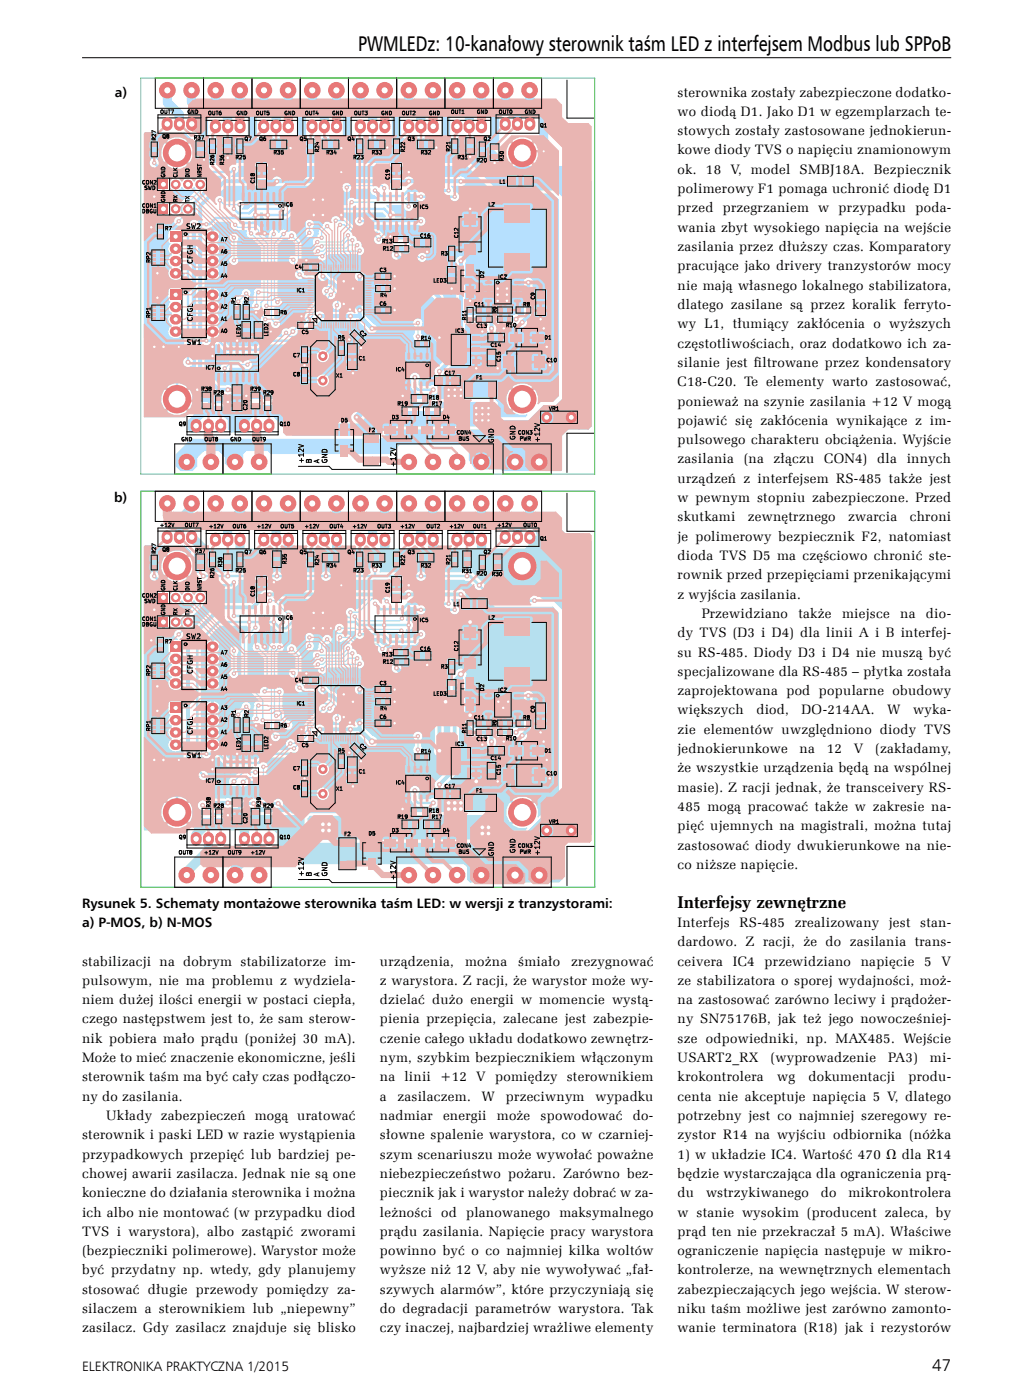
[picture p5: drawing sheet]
<svg xmlns="http://www.w3.org/2000/svg" width="210mm" height="290mm" viewBox="0 0 210 290" stroke-linecap="round" stroke-linejoin="round" font-family="sans-serif">
<defs><g id="words">
<text font-size="4.4" x="74.2" y="10.6">PWMLEDz: 10-kanałowy sterownik taśm LED z interfejsem Modbus lub SPPoB</text>
<g font-size="3.5">
<text x="140.3" y="188">Interfejsy zewnętrzne</text>
<text x="193" y="284">47</text>
</g>
<g font-size="2.8">
<text x="23.8" y="20">a)</text>
<text x="140.3" y="20">sterownika zostały zabezpieczone dodatko-</text>
<text x="140.3" y="24">wo diodą D1. Jako D1 w egzemplarzach te-</text>
<text x="140.3" y="28">stowych zostały zastosowane jednokierun-</text>
<text x="140.3" y="32">kowe diody TVS o napięciu znamionowym</text>
<text x="140.3" y="36">ok. 18 V, model SMBJ18A. Bezpiecznik</text>
<text x="140.3" y="40">polimerowy F1 pomaga uchronić diodę D1</text>
<text x="140.3" y="44">przed przegrzaniem w przypadku poda-</text>
<text x="140.3" y="48">wania zbyt wysokiego napięcia na wejście</text>
<text x="140.3" y="52">zasilania przez dłuższy czas. Komparatory</text>
<text x="140.3" y="56">pracujące jako drivery tranzystorów mocy</text>
<text x="140.3" y="60">nie mają własnego lokalnego stabilizatora,</text>
<text x="140.3" y="64">dlatego zasilane są przez koralik ferryto-</text>
<text x="140.3" y="68">wy L1, tłumiący zakłócenia o wyższych</text>
<text x="140.3" y="72">częstotliwościach, oraz dodatkowo ich za-</text>
<text x="140.3" y="76">silanie jest f</text>
<text x="156.2" y="76">iltrowane przez kondensatory</text>
<text x="140.3" y="80">C18-C20. Te elementy warto zastosować,</text>
<text x="140.3" y="84">ponieważ na szynie zasilania +12 V mogą</text>
<text x="140.3" y="88">pojawić się zakłócenia wynikające z im-</text>
<text x="140.3" y="92">pulsowego charakteru obciążenia. Wyjście</text>
<text x="140.3" y="96">zasilania</text>
<text x="154" y="96">(na</text>
<text x="160.2" y="96">złączu</text>
<text x="170.7" y="96">CON4)</text>
<text x="181.7" y="96">dla</text>
<text x="187.8" y="96">innych</text>
<text x="140.3" y="100">urządzeń z interfejsem RS-485 także jest</text>
<text x="23.6" y="104">b)</text>
<text x="140.3" y="104">w pewnym stopniu zabezpieczone. Przed</text>
<text x="140.3" y="108">skutkami</text>
<text x="154.9" y="108">zewnętrznego</text>
<text x="175.6" y="108">zwarcia</text>
<text x="188.4" y="108">chroni</text>
<text x="140.3" y="112">je polimerowy bezpiecznik F2, natomiast</text>
<text x="140.3" y="116">dioda TVS D5 ma częściowo chronić ste-</text>
<text x="140.3" y="120">rownik przed przepięciami przenikającymi</text>
<text x="140.3" y="124">z wyjścia zasilania.</text>
<text x="140.3" y="132">dy TVS (D3 i D4) dla linii A i B interfej-</text>
<text x="145.3" y="128">Przewidziano</text>
<text x="165.3" y="128">także</text>
<text x="174.4" y="128">miejsce</text>
<text x="186.4" y="128">na</text>
<text x="191.8" y="128">dio-</text>
<text x="140.3" y="136">su RS-485. Diody D3 i D4 nie muszą być</text>
<text x="140.3" y="140">specjalizowane dla RS-485 – płytka została</text>
<text x="140.3" y="144">zaprojektowana pod popularne obudowy</text>
<text x="140.3" y="148">większych</text>
<text x="156.6" y="148">diod,</text>
<text x="166" y="148">DO-214AA.</text>
<text x="183.8" y="148">W</text>
<text x="189.1" y="148">wyka-</text>
<text x="140.3" y="152">zie elementów uwzględniono diody TVS</text>
<text x="140.3" y="156">jednokierunkowe</text>
<text x="165.6" y="156">na</text>
<text x="171.2" y="156">12</text>
<text x="176.8" y="156">V</text>
<text x="181.3" y="156">(zakładamy,</text>
<text x="140.3" y="160">że wszystkie urządzenia będą na wspólnej</text>
<text x="140.3" y="164">masie). Z racji jednak, że transceivery RS-</text>
<text x="140.3" y="168">485 mogą pracować także w zakresie na-</text>
<text x="140.3" y="172">pięć ujemnych na magistrali, można tutaj</text>
<text x="140.3" y="176">zastosować diody dwukierunkowe na nie-</text>
<text x="140.3" y="180">co niższe napięcie.</text>
<text x="17" y="188">Rysunek 5. Schematy montażowe sterownika taśm LED: w wersji z tranzystorami:</text>
<text x="140.3" y="192">Interfejs</text>
<text x="153.2" y="192">RS-485</text>
<text x="164.6" y="192">zrealizowany</text>
<text x="184.1" y="192">jest</text>
<text x="190.6" y="192">stan-</text>
<text x="17" y="192">a) P-MOS, b) N-MOS</text>
<text x="140.3" y="196">dardowo. Z racji, że do zasilania trans-</text>
<text x="17" y="200">stabilizacji na dobrym stabilizatorze im-</text>
<text x="78.7" y="200">urządzenia,</text>
<text x="96.3" y="200">można</text>
<text x="107.3" y="200">śmiało</text>
<text x="118.3" y="200">zrezygnować</text>
<text x="140.3" y="200">ceivera</text>
<text x="140.3" y="204">ze stabilizatora o sporej wydajności, moż-</text>
<text x="151.8" y="200">IC4</text>
<text x="158.3" y="200">przewidziano</text>
<text x="178.3" y="200">napięcie</text>
<text x="191.4" y="200">5</text>
<text x="195" y="200">V</text>
<text x="17" y="204">pulsowym, nie ma problemu z wydziela-</text>
<text x="17" y="208">niem dużej ilości energii w postaci ciepła,</text>
<text x="78.7" y="204">z warystora. Z racji, że warystor może wy-</text>
<text x="78.7" y="208">dzielać dużo energii w momencie wystą-</text>
<text x="140.3" y="208">na zastosować zarówno leciwy i prądożer-</text>
<text x="17" y="212">czego następstwem jest to, że sam sterow-</text>
<text x="78.7" y="212">pienia przepięcia, zalecane jest zabezpie-</text>
<text x="140.3" y="212">ny SN75176B, jak też jego nowocześniej-</text>
<text x="140.3" y="216">sze odpowiedniki, np. MAX485. Wejście</text>
<text x="17" y="216">nik pobiera mało prądu (poniżej 30 mA).</text>
<text x="17" y="220">Może to mieć znaczenie ekonomiczne, jeśli</text>
<text x="78.7" y="216">czenie całego układu dodatkowo zewnętrz-</text>
<text x="78.7" y="220">nym, szybkim bezpiecznikiem włączonym</text>
<text x="140.3" y="220">USART2_RX</text>
<text x="159.6" y="220">(wyprowadzenie</text>
<text x="183.9" y="220">PA3)</text>
<text x="192.6" y="220">mi-</text>
<text x="17" y="224">sterownik taśm ma być cały czas podłączo-</text>
<text x="78.7" y="224">na linii +12 V pomiędzy sterownikiem</text>
<text x="140.3" y="224">krokontrolera</text>
<text x="140.3" y="228">centa nie akceptuje napięcia 5 V, dlatego</text>
<text x="160.9" y="224">wg</text>
<text x="167.4" y="224">dokumentacji</text>
<text x="188.1" y="224">produ-</text>
<text x="17" y="228">ny do zasilania.</text>
<text x="22" y="232">Układy zabezpieczeń mogą uratować</text>
<text x="78.7" y="228">a</text>
<text x="78.7" y="232">nadmiar</text>
<text x="82.3" y="228">zasilaczem.</text>
<text x="91.7" y="232">energii</text>
<text x="99.7" y="228">W</text>
<text x="102.9" y="232">może</text>
<text x="104.8" y="228">przeciwnym</text>
<text x="111.9" y="232">spowodować</text>
<text x="123.3" y="228">wypadku</text>
<text x="131.1" y="232">do-</text>
<text x="140.3" y="232">potrzebny jest co najmniej szeregowy re-</text>
<text x="17" y="236">sterownik i paski LED w razie wystąpienia</text>
<text x="78.7" y="236">słowne spalenie warystora, co w czarniej-</text>
<text x="140.3" y="236">zystor R14 na wyjściu odbiornika (nóżka</text>
<text x="140.3" y="240">1) w układzie IC4. Wartość 470 V dla R14</text>
<text x="17" y="240">przypadkowych przepięć lub bardziej pe-</text>
<text x="17" y="244">chowej awarii zasilacza. Jednak nie są one</text>
<text x="78.7" y="240">szym scenariuszu może wywołać poważne</text>
<text x="78.7" y="244">niebezpieczeństwo pożaru. Zarówno bez-</text>
<text x="140.3" y="244">będzie wystarczająca dla ograniczenia prą-</text>
<text x="17" y="248">konieczne do działania sterownika i można</text>
<text x="78.7" y="248">piecznik jak i warystor należy dobrać w za-</text>
<text x="140.3" y="248">du</text>
<text x="140.3" y="252">w stanie wysokim (producent zaleca, by</text>
<text x="146.2" y="248">wstrzykiwanego</text>
<text x="170" y="248">do</text>
<text x="175.7" y="248">mikrokontrolera</text>
<text x="17" y="252">ich albo nie montować (w przypadku diod</text>
<text x="17" y="256">TVS i warystora), albo zastąpić zworami</text>
<text x="78.7" y="252">leżności od planowanego maksymalnego</text>
<text x="78.7" y="256">prądu zasilania. Napięcie pracy warystora</text>
<text x="140.3" y="256">prąd ten nie przekraczał 5 mA). Właściwe</text>
<text x="17" y="260">(bezpieczniki polimerowe). Warystor może</text>
<text x="78.7" y="260">powinno być o co najmniej kilka woltów</text>
<text x="140.3" y="260">ograniczenie napięcia następuje w mikro-</text>
<text x="140.3" y="264">kontrolerze, na wewnętrznych elementach</text>
<text x="17" y="264">być przydatny np. wtedy, gdy planujemy</text>
<text x="17" y="268">stosować długie przewody pomiędzy za-</text>
<text x="78.7" y="264">wyższe niż 12 V, aby nie wywoływać „fał-</text>
<text x="78.7" y="268">szywych alarmów”, które przyczyniają się</text>
<text x="140.3" y="268">zabezpieczających jego wejścia. W sterow-</text>
<text x="17" y="272">silaczem a sterownikiem lub „niepewny”</text>
<text x="78.7" y="272">do degradacji parametrów warystora. Tak</text>
<text x="140.3" y="272">niku taśm możliwe jest zarówno zamonto-</text>
<text x="140.3" y="276">wanie terminatora (R18) jak i rezystorów</text>
<text x="17" y="276">zasilacz. Gdy zasilacz znajduje się blisko</text>
<text x="78.7" y="276">czy inaczej, najbardziej wrażliwe elementy</text>
<text x="17" y="284">ELEKTRONIKA PRAKTYCZNA 1/2015</text>
</g>
</g></defs>
<g fill="#b6e0fe">
<path d="M53.9 25.3a1.03 1.03 0 0 1 1.4-.1 1.03 1.03 0 0 1 .3 1.3 1 1 0 0 1-1.3 .9 1 1 0 0 1-.6-1.5z" fill-rule="evenodd"/>
<path d="M56.5 25.3a1.03 1.03 0 0 1 1.3-.1 1.03 1.03 0 0 1 .3 1.3 1 1 0 0 1-1.2 .9 1 1 0 0 1-.7-1.5z" fill-rule="evenodd"/>
<path d="M59 25.3a1.03 1.03 0 0 1 1.3-.1 1.03 1.03 0 0 1 .4 1.3 1 1 0 0 1-1.3 .9 1 1 0 0 1-.7-1.5z" fill-rule="evenodd"/>
<path d="M74 25.3a1.03 1.03 0 0 1 1.3-.1 1.03 1.03 0 0 1 .3 1.3 1 1 0 0 1-1.3 .9 1 1 0 0 1-.6-1.5z" fill-rule="evenodd"/>
<path d="M76.5 25.3a1.03 1.03 0 0 1 1.3-.1 1.03 1.03 0 0 1 .3 1.3 1 1 0 0 1-1.2 .9 1 1 0 0 1-.7-1.5z" fill-rule="evenodd"/>
<path d="M79 25.3a1.03 1.03 0 0 1 1.4-.1 1.03 1.03 0 0 1 .3 1.3 1 1 0 0 1-1.3 .9 1 1 0 0 1-.6-1.5z" fill-rule="evenodd"/>
<path d="M55 87.3a1.03 1.03 0 0 1 1.3-.1 1.03 1.03 0 0 1 .4 1.2 .95 .95 0 0 1-1 1 .95 .95 0 0 1-.9-1v-.8z" fill-rule="evenodd"/>
<path d="M52.5 87.3a1.03 1.03 0 0 1 1.3-.1 1.03 1.03 0 0 1 .3 1.2 .95 .95 0 0 1-.9 1 .95 .95 0 0 1-1-1l.1-.8z" fill-rule="evenodd"/>
<path d="M50 87.3a1.03 1.03 0 0 1 1.2-.1 1.03 1.03 0 0 1 .4 1.2 .95 .95 0 0 1-1 1 .95 .95 0 0 1-.9-1l.1-.8z" fill-rule="evenodd"/>
<path d="M34 24.7a1.03 1.03 0 0 1 1.3 0 1.03 1.03 0 0 1 .3 1.2 1 1 0 0 1-1.3 .9 1 1 0 0 1-.6-1.4z" fill-rule="evenodd"/>
<path d="M36.5 24.7a1.03 1.03 0 0 1 1.3 0 1.03 1.03 0 0 1 .3 1.2 1 1 0 0 1-1.2 .9 1 1 0 0 1-.7-1.4z" fill-rule="evenodd"/>
<path d="M39 24.7a1.03 1.03 0 0 1 1.3 0 1.03 1.03 0 0 1 .4 1.2 1 1 0 0 1-1.3 .9 1 1 0 0 1-.6-1.4z" fill-rule="evenodd"/>
<path d="M103.9 24.7a1.03 1.03 0 0 1 1.3 0 1.03 1.03 0 0 1 .4 1.2 1 1 0 0 1-1.3 .9 1 1 0 0 1-.6-1.4z" fill-rule="evenodd"/>
<path d="M106.5 24.7a1.03 1.03 0 0 1 1.3 0 1.03 1.03 0 0 1 .3 1.2 1 1 0 0 1-1.3 .9 1 1 0 0 1-.6-1.4z" fill-rule="evenodd"/>
<path d="M109 24.7a1.03 1.03 0 0 1 1.3 0 1.03 1.03 0 0 1 .3 1.2 1 1 0 0 1-1.2 .9 1 1 0 0 1-.7-1.4z" fill-rule="evenodd"/>
<path d="M84 25.3a1.03 1.03 0 0 1 1.3-.1 1.03 1.03 0 0 1 .3 1.3 1 1 0 0 1-1.3 .9 1 1 0 0 1-.6-1.5z" fill-rule="evenodd"/>
<path d="M86.5 25.3a1.03 1.03 0 0 1 1.3-.1 1.03 1.03 0 0 1 .3 1.3 1 1 0 0 1-1.2 .9 1 1 0 0 1-.7-1.5z" fill-rule="evenodd"/>
<path d="M89 25.3a1.03 1.03 0 0 1 1.3-.1 1.03 1.03 0 0 1 .4 1.3 1 1 0 0 1-1.3 .9 1 1 0 0 1-.6-1.5z" fill-rule="evenodd"/>
<path d="M94 25.3a1.03 1.03 0 0 1 1.3-.1 1.03 1.03 0 0 1 .3 1.3 1 1 0 0 1-1.3 .9 1 1 0 0 1-.6-1.5z" fill-rule="evenodd"/>
<path d="M96.5 25.3a1.03 1.03 0 0 1 1.3-.1 1.03 1.03 0 0 1 .3 1.3 1 1 0 0 1-1.2 .9 1 1 0 0 1-.7-1.5z" fill-rule="evenodd"/>
<path d="M99 25.3a1.03 1.03 0 0 1 1.3-.1 1.03 1.03 0 0 1 .4 1.3 1 1 0 0 1-1.3 .9 1 1 0 0 1-.6-1.5z" fill-rule="evenodd"/>
<path d="M45 87.3a1.01 1.01 0 0 1 1.3-.1 1.01 1.01 0 0 1 .3 1.2 .95 .95 0 0 1-.9 1 .95 .95 0 0 1-1-1l.1-.8z" fill-rule="evenodd"/>
<path d="M42.5 87.3a1.01 1.01 0 0 1 1.3-.1 1.01 1.01 0 0 1 .3 1.2 .95 .95 0 0 1-1 1 .95 .95 0 0 1-.9-1l.1-.8z" fill-rule="evenodd"/>
<path d="M40 87.3a1.01 1.01 0 0 1 1.2-.1 1.01 1.01 0 0 1 .4 1.2 .95 .95 0 0 1-1 1 .95 .95 0 0 1-.9-1v-.8z" fill-rule="evenodd"/>
<path d="M44 25.3a1.03 1.03 0 0 1 1.3-.1 1.03 1.03 0 0 1 .3 1.3 1 1 0 0 1-1.3 .9 1 1 0 0 1-.6-1.5z" fill-rule="evenodd"/>
<path d="M46.5 25.3a1.03 1.03 0 0 1 1.3-.1 1.03 1.03 0 0 1 .3 1.3 1 1 0 0 1-1.2 .9 1 1 0 0 1-.7-1.5z" fill-rule="evenodd"/>
<path d="M49 25.3a1.03 1.03 0 0 1 1.3-.1 1.03 1.03 0 0 1 .4 1.3 1 1 0 0 1-1.3 .9 1 1 0 0 1-.6-1.5z" fill-rule="evenodd"/>
<path d="M63.9 25.3a1.03 1.03 0 0 1 1.3-.1 1.03 1.03 0 0 1 .4 1.3 1 1 0 0 1-1.3 .9 1 1 0 0 1-.6-1.5z" fill-rule="evenodd"/>
<path d="M66.5 25.3a1.03 1.03 0 0 1 1.3-.1 1.03 1.03 0 0 1 .3 1.3 1 1 0 0 1-1.3 .9 1 1 0 0 1-.6-1.5z" fill-rule="evenodd"/>
<path d="M69 25.3a1.03 1.03 0 0 1 1.3-.1 1.03 1.03 0 0 1 .3 1.3 1 1 0 0 1-1.2 .9 1 1 0 0 1-.7-1.5z" fill-rule="evenodd"/>
<path d="M33.1 37.4h1.6v1.6h-1.6z" fill-rule="evenodd"/>
<path d="M33.1 42.5h1.6v1.6h-1.6z" fill-rule="evenodd"/>
<path d="M35.4 48.1h2v1.8h-2z" fill-rule="evenodd"/>
<path d="M35.6 50.9a.98 .98 0 0 1 1.4-.1 .98 .98 0 0 1 .2 1.4 .98 .98 0 0 1-1.4 .1 .98 .98 0 0 1-.2-1.4z" fill-rule="evenodd"/>
<path d="M35.6 53.5a.98 .98 0 0 1 1.4-.1 .98 .98 0 0 1 .2 1.3 .98 .98 0 0 1-1.4 .1 .98 .98 0 0 1-.2-1.3z" fill-rule="evenodd"/>
<path d="M35.6 56a.98 .98 0 0 1 1.4-.1 .98 .98 0 0 1 .2 1.3 .98 .98 0 0 1-1.4 .2 .98 .98 0 0 1-.2-1.4z" fill-rule="evenodd"/>
<path d="M43.2 56a.98 .98 0 0 1 1.4-.1 .98 .98 0 0 1 .2 1.3 .98 .98 0 0 1-1.4 .2 .98 .98 0 0 1-.2-1.4z" fill-rule="evenodd"/>
<path d="M43.2 53.5a.98 .98 0 0 1 1.4-.1 .98 .98 0 0 1 .2 1.3 .98 .98 0 0 1-1.4 .1 .98 .98 0 0 1-.2-1.3z" fill-rule="evenodd"/>
<path d="M43.2 50.9a.98 .98 0 0 1 1.4-.1 .98 .98 0 0 1 .2 1.4 .98 .98 0 0 1-1.4 .1 .98 .98 0 0 1-.2-1.4z" fill-rule="evenodd"/>
<path d="M43.2 48.4a.98 .98 0 0 1 1.4-.1 .98 .98 0 0 1 .2 1.3 .98 .98 0 0 1-1.4 .1 .98 .98 0 0 1-.2-1.3z" fill-rule="evenodd"/>
<path d="M35.4 60.2h2v1.7h-2z" fill-rule="evenodd"/>
<path d="M35.6 63a.98 .98 0 0 1 1.4-.1 .98 .98 0 0 1 .2 1.3 .98 .98 0 0 1-1.4 .1 .98 .98 0 0 1-.2-1.3z" fill-rule="evenodd"/>
<path d="M35.6 65.5a.98 .98 0 0 1 1.4-.1 .98 .98 0 0 1 .2 1.4 .98 .98 0 0 1-1.4 .1 .98 .98 0 0 1-.2-1.4z" fill-rule="evenodd"/>
<path d="M35.6 68.1a.98 .98 0 0 1 1.4-.1 .98 .98 0 0 1 .2 1.3 .98 .98 0 0 1-1.4 .1 .98 .98 0 0 1-.2-1.3z" fill-rule="evenodd"/>
<path d="M43.2 68.1a.98 .98 0 0 1 1.4-.1 .98 .98 0 0 1 .2 1.3 .98 .98 0 0 1-1.4 .1 .98 .98 0 0 1-.2-1.3z" fill-rule="evenodd"/>
<path d="M43.2 65.5a.98 .98 0 0 1 1.4-.1 .98 .98 0 0 1 .2 1.4 .98 .98 0 0 1-1.4 .1 .98 .98 0 0 1-.2-1.4z" fill-rule="evenodd"/>
<path d="M43.2 63a.98 .98 0 0 1 1.4-.1 .98 .98 0 0 1 .2 1.3 .98 .98 0 0 1-1.4 .1 .98 .98 0 0 1-.2-1.3z" fill-rule="evenodd"/>
<path d="M43.2 60.4a.98 .98 0 0 1 1.4-.1 .98 .98 0 0 1 .2 1.4 .98 .98 0 0 1-1.4 .1 .98 .98 0 0 1-.2-1.4z" fill-rule="evenodd"/>
<circle cx="66.9" cy="73.8" r=".78"/>
<circle cx="66.9" cy="78.8" r=".78"/>
<circle cx="99.7" cy="95.7" r="1.52"/>
<circle cx="94.7" cy="95.7" r="1.52"/>
<circle cx="89.7" cy="95.7" r="1.52"/>
<circle cx="84.7" cy="95.7" r="1.52"/>
<circle cx="44.7" cy="18.7" r="1.52"/>
<circle cx="49.7" cy="18.7" r="1.52"/>
<circle cx="104.7" cy="18.7" r="1.52"/>
<circle cx="109.7" cy="18.7" r="1.52"/>
<circle cx="53.7" cy="95.7" r="1.52"/>
<circle cx="48.7" cy="95.7" r="1.52"/>
<circle cx="34.7" cy="18.7" r="1.52"/>
<circle cx="39.7" cy="18.7" r="1.52"/>
<circle cx="74.7" cy="18.7" r="1.52"/>
<circle cx="79.7" cy="18.7" r="1.52"/>
<circle cx="94.7" cy="18.7" r="1.52"/>
<circle cx="99.7" cy="18.7" r="1.52"/>
<circle cx="84.7" cy="18.7" r="1.52"/>
<circle cx="89.7" cy="18.7" r="1.52"/>
<circle cx="64.7" cy="18.7" r="1.52"/>
<circle cx="69.7" cy="18.7" r="1.52"/>
<circle cx="43.7" cy="95.7" r="1.52"/>
<circle cx="38.7" cy="95.7" r="1.52"/>
<circle cx="54.7" cy="18.7" r="1.52"/>
<circle cx="59.7" cy="18.7" r="1.52"/>
<circle cx="36.4" cy="38.2" r=".81"/>
<circle cx="38.9" cy="38.2" r=".81"/>
<circle cx="41.5" cy="38.2" r=".81"/>
<circle cx="36.4" cy="43.3" r=".81"/>
<circle cx="38.9" cy="43.3" r=".81"/>
<circle cx="113.2" cy="86.5" r=".95"/>
<circle cx="118.3" cy="86.5" r=".95"/>
<circle cx="36.7" cy="82.7" r="2.75"/>
<circle cx="108.2" cy="82.7" r="2.75"/>
<circle cx="108.2" cy="31.7" r="2.75"/>
<circle cx="36.7" cy="31.7" r="2.75"/>
<circle cx="111.7" cy="95.7" r="1.52"/>
<circle cx="106.7" cy="95.7" r="1.52"/>
<circle cx="95.4" cy="37.6" r=".51"/>
<circle cx="47.2" cy="80.7" r=".51"/>
<circle cx="84.7" cy="37.6" r=".51"/>
<circle cx="57.3" cy="37.6" r=".51"/>
<circle cx="73.9" cy="86.4" r=".51"/>
<circle cx="101.2" cy="84.5" r=".51"/>
<circle cx="99.9" cy="84.5" r=".51"/>
<circle cx="98.6" cy="84.5" r=".51"/>
<circle cx="98.6" cy="85.8" r=".51"/>
<circle cx="98.6" cy="87.1" r=".51"/>
<circle cx="99.9" cy="87.1" r=".51"/>
<circle cx="99.9" cy="85.8" r=".51"/>
<circle cx="101.2" cy="85.8" r=".51"/>
<circle cx="101.2" cy="87.1" r=".51"/>
<circle cx="42.7" cy="70.6" r=".44"/>
<circle cx="66.9" cy="57.2" r=".51"/>
<circle cx="74.5" cy="64.2" r=".51"/>
<circle cx="66.2" cy="65.5" r=".51"/>
<circle cx="72.6" cy="65.5" r=".51"/>
<circle cx="77" cy="68" r=".51"/>
<circle cx="74.5" cy="57.2" r=".51"/>
<circle cx="82.1" cy="52.8" r=".51"/>
<circle cx="91" cy="69.9" r=".51"/>
<circle cx="101.8" cy="68" r=".51"/>
<circle cx="106.9" cy="66.1" r=".51"/>
<circle cx="95.4" cy="54.1" r=".51"/>
<circle cx="91" cy="76.9" r=".51"/>
<circle cx="74.5" cy="51.9" r=".44"/>
<circle cx="66.7" cy="53.1" r=".44"/>
<circle cx="74" cy="50.8" r=".44"/>
<circle cx="65.8" cy="52" r=".44"/>
<circle cx="73" cy="49.8" r=".44"/>
<circle cx="66.6" cy="51" r=".44"/>
<circle cx="65.7" cy="50.1" r=".44"/>
<circle cx="72.1" cy="48.7" r=".44"/>
<circle cx="72.8" cy="41.9" r=".44"/>
<circle cx="84.6" cy="42.8" r=".44"/>
<circle cx="71.8" cy="38.8" r=".44"/>
<circle cx="79.6" cy="39" r=".44"/>
<circle cx="78.4" cy="49.6" r=".44"/>
<circle cx="70.4" cy="46.6" r=".44"/>
<circle cx="87.4" cy="53.3" r=".44"/>
<circle cx="69.5" cy="45.7" r=".44"/>
<circle cx="58.7" cy="48.5" r=".44"/>
<circle cx="57.5" cy="62.6" r=".44"/>
<circle cx="55.2" cy="63.3" r=".44"/>
<circle cx="48.7" cy="46.6" r=".44"/>
<circle cx="45.5" cy="41.5" r=".44"/>
<circle cx="49.6" cy="42.4" r=".44"/>
<circle cx="54.9" cy="66.1" r=".44"/>
<circle cx="52" cy="48.4" r=".44"/>
<circle cx="56.7" cy="48.5" r=".44"/>
<circle cx="57.1" cy="67" r=".44"/>
<circle cx="68.5" cy="61.1" r=".44"/>
<circle cx="59.2" cy="68.9" r=".44"/>
<circle cx="51.2" cy="75.5" r=".44"/>
<circle cx="46.5" cy="76.3" r=".44"/>
<circle cx="67.6" cy="60.3" r=".44"/>
<circle cx="60.6" cy="68.7" r=".51"/>
<circle cx="69.8" cy="63.2" r=".44"/>
<circle cx="37" cy="45.8" r=".44"/>
<circle cx="60.4" cy="48.9" r=".51"/>
<circle cx="53.5" cy="60.6" r=".44"/>
<circle cx="53.1" cy="63.3" r=".44"/>
<circle cx="51" cy="60.8" r=".44"/>
<circle cx="49.3" cy="62.5" r=".44"/>
<circle cx="42.7" cy="46.5" r=".44"/>
<circle cx="40.2" cy="46.5" r=".44"/>
<circle cx="38.9" cy="75" r=".51"/>
<circle cx="52.9" cy="44.5" r=".51"/>
<circle cx="55.4" cy="44.5" r=".51"/>
<circle cx="80.8" cy="44.5" r=".51"/>
<circle cx="48.4" cy="54" r=".44"/>
<circle cx="60.8" cy="53.8" r=".44"/>
<circle cx="62" cy="56.9" r=".44"/>
<circle cx="48.4" cy="49.3" r=".44"/>
<circle cx="64.1" cy="46.5" r=".44"/>
<circle cx="64.1" cy="48.2" r=".44"/>
<circle cx="66.6" cy="49.3" r=".44"/>
<circle cx="67.7" cy="46.8" r=".44"/>
<circle cx="86.5" cy="66.9" r=".44"/>
<circle cx="86.5" cy="69.7" r=".44"/>
<circle cx="65" cy="44.5" r=".51"/>
<circle cx="66.9" cy="44.5" r=".51"/>
<circle cx="66.9" cy="41.4" r=".51"/>
<circle cx="65" cy="41.4" r=".51"/>
<circle cx="103.1" cy="59.8" r=".51"/>
<circle cx="105" cy="59.8" r=".51"/>
<circle cx="103.1" cy="61" r=".51"/>
<circle cx="105" cy="61" r=".51"/>
<circle cx="105" cy="62.3" r=".51"/>
<circle cx="103.1" cy="62.3" r=".51"/>
<circle cx="71.2" cy="58.3" r=".51"/>
<circle cx="71.2" cy="63" r=".51"/>
<circle cx="72.5" cy="64.1" r=".51"/>
<circle cx="73.1" cy="59.8" r=".51"/>
<circle cx="31.9" cy="40.7" r=".51"/>
<circle cx="31.3" cy="47.1" r=".51"/>
<circle cx="32.6" cy="56.6" r=".51"/>
<circle cx="32.6" cy="61.7" r=".51"/>
<circle cx="31.9" cy="71.8" r=".51"/>
<circle cx="33.9" cy="71.8" r=".51"/>
<circle cx="53" cy="64.7" r=".51"/>
<circle cx="62.4" cy="65.5" r=".44"/>
<circle cx="56.1" cy="68.7" r=".44"/>
<circle cx="112.6" cy="31.3" r=".44"/>
<circle cx="42.2" cy="33.1" r=".44"/>
<circle cx="63.4" cy="53.9" r=".51"/>
<circle cx="81.7" cy="57.2" r=".51"/>
<circle cx="81.7" cy="59.8" r=".51"/>
<circle cx="63.1" cy="75.7" r=".51"/>
<circle cx="54.8" cy="48.3" r=".51"/>
<circle cx="70.7" cy="44.5" r=".51"/>
<circle cx="73.1" cy="77.3" r=".51"/>
<circle cx="74.7" cy="72.1" r=".51"/>
<circle cx="72.3" cy="70.3" r=".51"/>
<circle cx="81.7" cy="64.2" r=".51"/>
<circle cx="88.5" cy="52.2" r=".51"/>
<circle cx="93.5" cy="59.8" r=".51"/>
<circle cx="70.7" cy="35.7" r=".44"/>
<circle cx="80.8" cy="49" r=".51"/>
<circle cx="102.4" cy="33.7" r=".51"/>
<circle cx="97.4" cy="32.5" r=".51"/>
<circle cx="90.4" cy="30.6" r=".51"/>
<circle cx="80.2" cy="30.6" r=".51"/>
<circle cx="37" cy="71.9" r=".44"/>
<circle cx="44" cy="73.7" r=".51"/>
<circle cx="49.1" cy="70.6" r=".51"/>
<circle cx="44" cy="71.8" r=".51"/>
<circle cx="40.8" cy="80.7" r=".51"/>
<circle cx="47.2" cy="83.3" r=".51"/>
<circle cx="56.7" cy="35" r=".51"/>
<circle cx="84.7" cy="35.6" r=".51"/>
<circle cx="51" cy="82" r=".51"/>
<circle cx="97.4" cy="62.3" r=".51"/>
<circle cx="97.4" cy="43.3" r=".51"/>
<circle cx="70.7" cy="30.7" r=".51"/>
<circle cx="60.2" cy="30.7" r=".51"/>
<circle cx="47.2" cy="32.7" r=".5"/>
<circle cx="92.9" cy="80.7" r=".51"/>
<circle cx="94.2" cy="80.7" r=".51"/>
<circle cx="95.4" cy="80.7" r=".51"/>
<circle cx="98.6" cy="76.3" r=".51"/>
<circle cx="103.1" cy="76.3" r=".51"/>
<circle cx="112" cy="66.1" r=".51"/>
<circle cx="113.9" cy="75.7" r=".51"/>
<circle cx="113.2" cy="71.8" r=".51"/>
<circle cx="112.6" cy="68" r=".51"/>
<circle cx="104.3" cy="68" r=".51"/>
<circle cx="99.9" cy="68.7" r=".51"/>
<circle cx="94.2" cy="82" r=".51"/>
<circle cx="92.9" cy="82" r=".51"/>
<circle cx="83.4" cy="82" r=".51"/>
<circle cx="95.4" cy="82" r=".51"/>
<circle cx="58.6" cy="43.3" r=".44"/>
<circle cx="31.9" cy="33.8" r=".44"/>
<circle cx="48.4" cy="35" r=".44"/>
<circle cx="48.4" cy="43.3" r=".44"/>
<circle cx="92.9" cy="39.5" r=".44"/>
<circle cx="77.7" cy="39.5" r=".44"/>
<circle cx="87.2" cy="45.8" r=".44"/>
<circle cx="74.5" cy="45.8" r=".44"/>
<circle cx="87.2" cy="40.7" r=".44"/>
<circle cx="94.2" cy="40.7" r=".44"/>
<circle cx="109.4" cy="58.5" r=".51"/>
<circle cx="108.1" cy="66.8" r=".51"/>
<circle cx="85.9" cy="78.2" r=".51"/>
<circle cx="89.7" cy="80.7" r=".51"/>
</g>
<path d="M95.4 37.5h-48.8l-5.1 5.1v34.3l3.8 3.8h1.9M66.9 57.2l1.2 1.3h.7l5.7 5.7M74.5 57.2v8.3M82.1 52.8l8.9 8.9v8.2M95.4 54.1v18.4l-4.4 4.4M109.4 58.5v7l-1.3 1.3M66.2 65.5h8.3M74.5 65.5l2.5 2.5M95.4 66.1h11.5M101.8 66.1v1.9" fill="none" stroke="#b6e0fe" stroke-width=".8"/>
<g fill="none" stroke="#b6e0fe" stroke-width=".51">
<path d="M31.9 33.7l2 1.9h13.9l.7-.6M33.9 38.2v5.1M43.4 30.6v1.4l-1.2 1.1M47.1 30.6v2.1M56.7 35l.6 .6h38.8l1.3 1.3v25.4M60.2 30.6v.1M70.7 30.6v.1M77.7 39.5l1.1 1.1h4.6l1.1-1.1h8.4M98.9 32.2h-1.2l-.3 .3M102.4 33.7l-.9 1M112.6 36.9h3.8l2.5 2.6v43.1l-3.8 3.8h-2.7l-5.7 5.8M31.3 47.1v8.2l1.3 1.3"/>
<path d="M31.9 40.7h2M40.2 46.4l-1.3 1.3v27.3M44 49v19.7h3.2l1.9 1.9M48.5 43.3l.8 .9h2.3l.9-.9h6.1M52.9 44.5l-.6 .7h-7.7l-1.2 1.2h-.7M65 44.5h-3.2l-2.5 2.6h-3.2l-1.3 1.2M65 41.4h1.9M66.9 44.5h4.4l2.6 2.6h5l1.9 1.9h3.2l3.2 3.2h1.3v2.5l5 5.1M71.2 58.2l.2-.2v-2.2l2.1-2h7l2.6 2.7v4.4l-1.4 1.4v5.1l-2.1 2.2h-5.7l-.8 .7h-.8M73.1 59.8l-.3-.3v-2.6l1.2-1.2h4.7l1.5 1.5h1.5v2.6M74.5 45.8h12.7M80.8 44.5l-1.2-1.2h-19.1l-1.2 1.2h-3.9"/>
<path d="M87.2 40.7h7M103.1 59.8h1.9M32.6 61.7l-2.6 2.5v5.7l1.9 1.9M33.9 71.8h3.1l-.4 .4v10.9M44 71.8v1.9M53 64.7v1.5l2.4 2.5h1.9l2-1.9h1.9l1.2-1.3M63.1 75.6h6.9l1.7 1.7h1.4M66.2 65.5l-3.1 3.2v.6l-1.3 1.3h-6.4l-1.9 1.9h-6.3l-1.9-1.9h-2.6M71.2 62.9l1.3 1.2M73.1 77.3l2.7 2.7v2M74.7 69.6v6l-1.6 1.7M85.9 78.2v1.9l.7 .6h3.1"/>
<path d="M99.9 68.7l1.3 1.2h1.2M102.4 69.9v1.3l.7 .6v4.5h-4.5M103.1 61h1.9M103.1 62.3h1.9M112 66.1l.6 .7v1.2h-8.3l-1.9 1.9M113.2 71.8l.7 .7v4.3l-6.2 6.3M40.8 80.7l2.6 2.6h6.3l1.3-1.3h8.9l3.8 3.8h8.3l3.8-3.8M48.7 92.2h8.6l.7 .6h21.6l2.5-2.5h15.3l3.1 3.1M50.4 85.2v2.7l.2 .3M75.8 82h17.1M92.9 80.7h1.3M95.4 80.7v1.3h-1.2"/>
<path d="M98.6 83.9h1.9l.7 .6M98.6 87.1v-1.3h-1.2l-.7 .6h-17.8l-2.5 2.6h-12.7l-3.8-3.8h-17.8l-1.5 1.5v1.5M98.6 84.5h1.3M99.9 85.8v1.3M100.5 93.4v1.5l-.8 .8M101.2 85.8v1.3M106.7 92.2v3.5M106.7 92.2h-5l-1.2 1.2"/>
</g>
<path d="M98.6 83.9h-22.2l-2.5 2.5" fill="none" stroke="#b6e0fe" stroke-width="1.3"/>
<g fill="none" stroke="#b6e0fe" stroke-width=".25">
<path d="M41.5 38.2v1.3l-1.9 1.9h-.7l-1.2 1.2v2.6l-.7 .6M71.8 38.8l.4-.4h6.9l.5 .5M45.5 41.5l.9 .9h3.2M48.5 49.2v4.7M48.7 46.6l.5 .5h3.7l.6 .6v.9l1.9 1.9v12.6l-.2 .2M52 48.3l2.7 2.7v11.1l-.7 .6v2.5l.9 .9M56.7 48.5l-.5 .5v17.1l.9 .9M58.7 48.5l-1.9 1.9v11.5l.7 .7M60.4 48.9l1.4 1.3v5.1l1.6 1.7h1.8l2.4 2.4h.7l1.7 1.7v1.9l-.2 .2M60.8 53.8l.2 .3v1.7l1 1.1M63.2 44.5v9.2l.2 .2M64.1 46.4v1.8"/>
<path d="M67.8 46.8l-1.2 1.2v1.2M69.5 45.7h1.8l2.4 2.4h4.4l2.1 2.1h3.4l3.1 3.1h.7M70.4 46.6h.9l2.1 2h4l1 1M72.1 48.7l-1.4 1.4h-5M72.8 41.9h11l.9 .9M73 49.7h-1l-1.1 1.1h-4l-.3 .2M74 50.8h-1.7l-.6 .6h-4.2l-.6 .6h-1M74.5 51.9l-.1 .1h-6.6l-1.1 1M51 60.8l-1.7 1.6M51.3 75.5h-4l-.7 .8M53.5 60.5l-.3 .4v2.4M67.6 60.3v.5l-3.5 3.5v.9l-3.4 3.5"/>
<path d="M68.5 61l-3.8 4v.5l-2.9 2.9v.5l-.8 .8h-1l-.7-.8M86.6 66.9v2.8"/>
</g>
<g fill="none" stroke="#b6e0fe" stroke-width="1.9">
<path d="M34.7 18.7v2.5l2.5 2.5v2M39.7 18.7v2.5l2.4 2.4v5.7l1.3 1.3h54l1.5 1.6M44.6 18.7v3l2.5 2.5v2M49.7 18.7v2.3l2.6 2.6v7M54.7 18.7v2.8l2.5 2.5v2.2M59.7 18.7v2.8l2.7 2.7v6.4M64.7 18.7v2l2.5 2.6v2.9M69.7 18.7v2.6l2.3 2.3v7M74.7 18.7v2.5l2.5 2.5v2.5M79.7 18.7v3.1l2.4 2.4v6.4M84.7 18.7v2.4l2.5 2.5v2.6M89.7 18.7v2.3l2.6 2.6v7"/>
<path d="M94.6 18.7v2.2l2.6 2.5v2.8M99.7 18.7v2.8l2.7 2.7v4.5l-3.5 3.5M104.7 18.7v2.7l2.5 2.5v1.8M109.7 18.7v2l2.9 2.9v13.3h-8.9l-4.8-4.7M48.7 95.7v-3.5h-6.5l-3.5 3.5"/>
</g>
<path d="M41.5 28.1h1.2l.6 .7h56.6l5.7 5.7h13.7l3.1 3.2v50.6l-.6 .6h-1.9v-2.8a1.62 1.62 0 0 0-2.5-1 1.62 1.62 0 0 0 0 2.7 1.62 1.62 0 0 0 2.5-1v-.7v2.8h-2.3l-1.3 1.3v7.1l-.1 .1h-3.2a2.2 2.2 0 0 0 .3-3.2 2.2 2.2 0 0 0-3.2 0 2.2 2.2 0 0 0 .3 3.2h-6.3l-.4-.3h-5.2l-1.3-1.8v-1.9l-1.3-1.4h-13.2l-1.9 1.9h-24.7l-.6-.6h-4.5l-.8 .7v1.9l-1.1 1.2h-1.2l-1.2-1.2v-1.2l-1.4-1.4h-3.2l-1.4 1.4v1.9l-.9 .8h-2.4l-.9-.8v-2.5l3.1-3.1h39.4l1.9-1.9h21.6l1.9-1.9h5.1l3.1-3.2h2.6l1.3-1.3v-42l-1.3-1.4h-12.1l-5.7-5.7h-55.9l-1.2-1.2v-3z" fill-rule="evenodd" fill="#b6e0fe"/>
<path d="M42.1 93.3h3.2l1.4 1.4v1.2l1.2 1.2h1.2l1.1-1.2v-1.9l.8-.7h4.5l.6 .6h24.7l1.9-1.9h13.2l1.3 1.4v1.9l1.3 1.8h5.2l.4 .3h6.3a2.2 2.2 0 0 1-.4-3.2 2.2 2.2 0 0 1 3.3 0 2.2 2.2 0 0 1-.3 3.2h3.2l.1-.1v-7.1l1.3-1.3h4.2l.6-.6v-50.6l-3.1-3.2h-13.7l-5.7-5.7h-56.6l-.6-.7h-1.2l-1.2 1.3v3l1.2 1.2h55.9l5.7 5.7h12.1l1.3 1.4v42l-1.3 1.3h-2.6l-3.1 3.2h-5.1l-1.9 1.9h-21.6l-1.9 1.9h-39.4l-3.1 3.1v2.5l.9 .8h2.4l.9-.8v-1.9l1.4-1.4M119.9 86.8a1.62 1.62 0 0 1-2.5 1 1.62 1.62 0 0 1 0-2.7 1.62 1.62 0 0 1 2.5 1v2.8" fill="none" stroke="#b6e0fe" stroke-width=".25"/>
<path d="M42.2 84l4.3 .2a1.05 1.05 0 0 0 1.4 0l11.9-.2 3.9 3.8h10.8l2.6-2.5h18.4l1.9-1.9h4.4l.5 .6v3l-1.2 1.2h-20.9l-1.9 1.9h-17.7l-3.8-3.8h-4.6l-.7 .7v1.9l-.5 .6h-3.1l-.6-.6v-1.9l-.7-.7h-4.5l-.8 .7v1.9l-.5 .6h-1.2l-.5-.6v-1.7z" fill-rule="evenodd" fill="#b6e0fe"/>
<path d="M50.1 84.1h.1M50.2 84l-.1 .1M50.2 84h.1M50.2 84h9.6l3.9 3.8h10.8l2.6-2.5h18.4l1.9-1.9h4.4l.5 .6v3l-1.2 1.2h-20.9l-1.9 1.9h-17.7l-3.8-3.8h-4.6l-.7 .7v1.9l-.5 .6h-3.1l-.6-.6v-1.9l-.7-.7h-4.5l-.8 .7v1.9l-.5 .6h-1.2l-.5-.6v-1.7l3.1-3.2 4.3 .2a1.05 1.05 0 0 0 1.4 0l2.2-.1" fill="none" stroke="#b6e0fe" stroke-width=".25"/>
<path d="M42.5 47.5l1.2-.2 1.3-1.2h2.7a1.07 1.07 0 0 0 1 1.6l.5 .1h1.8a1.07 1.07 0 0 0 1 1.6l1.9 1.9v8.3a1.14 1.14 0 0 0-1.2 .2 1.14 1.14 0 0 0-.3 1.1v1.7l-.3 .5v-2.5a1.09 1.09 0 0 0-1.2-.9 1.09 1.09 0 0 0-1 1.1l-.4 .4v-7.5l-.3-.5v-3.2a1.1 1.1 0 0 0 0-1.5 1.1 1.1 0 0 0-1.5 0 1.1 1.1 0 0 0 0 1.5v3.2a1.09 1.09 0 0 0 .4 1.8 1.09 1.09 0 0 0 1.4-1.3v7.5l-.2 .2a1.09 1.09 0 0 0-1.1 1.1 1.09 1.09 0 0 0 1.1 1.1 1.09 1.09 0 0 0 1.1-1.2l.6-.5a1.07 1.07 0 0 0 1.1-1.3v2.9a1.08 1.08 0 0 0 1.2 .9 1.43 1.43 0 0 0 .5 1.7 1.08 1.08 0 0 0 .8 1.1 1.08 1.08 0 0 0 1.2-.4l.2 .2a1.09 1.09 0 0 0 1.1 1.1 1.09 1.09 0 0 0 1.1-1 1.09 1.09 0 0 0-1.1-1.1l-.1-.2v-2.3a1.08 1.08 0 0 0 1.5-.6 1.08 1.08 0 0 0-.9-1.4v-10.8l1.1-1.1 .7-.2a.98 .98 0 0 0 1 .6l.6 .6v2.1a1.09 1.09 0 0 0-1.3 .7 1.09 1.09 0 0 0 .6 1.4v1.3a1.77 1.77 0 0 1 .8 1.4 1.09 1.09 0 0 0 1.8 0l.5 .2h1.5l1.9 1.9a.86 .86 0 0 0-.2 1.1l-3.1 3.1-.1 .3-.1 .8-2.6 2.6h-.3l-.7 .5a1.05 1.05 0 0 0-1.3 .3 1.05 1.05 0 0 0 .1 1.4l-3.4 .1-1.9 1.8h-5.7l-1.6-1.6-.7-.3a1.44 1.44 0 0 0-.3-2.3 1.47 1.47 0 0 0 0-2.5 1.47 1.47 0 0 0 0-2.6l.5-.3 .2-.6v-5.1l-.2-.6-.5-.4a1.47 1.47 0 0 0 0-2.5 1.47 1.47 0 0 0 0-2.6 1.49 1.49 0 0 0 .7-1.5 1.49 1.49 0 0 0-1.2-1.2l-.3 .2v1.2h1.4l.1-.3v.8l-.1-.3h-1.4v2.3h1.4l.1-.2v.7l-.1-.3h-1.4v2.3h1.4l.1-.2v.7l-.1-.2h-1.4v2.3h1.4l.1-.2v.7l-.1-.3h-1.4v1.3a1.17 1.17 0 0 0 1.5-1v3.7l-.2-.5-.5-.4-.5-.2-.3 .1v1.2h1.4l.1-.2v.7l-.1-.2h-1.4v2.3h1.4l.1-.3v.8l-.1-.3h-1.4v2.3h1.4l.1-.2v.7l-.1-.3h-1.4v2.3h1.4l.1-.2v.7l-.1-.2h-1.7l.1-9.1-.3-.1-.5 .2-.6 .6v-3.2a1.08 1.08 0 0 0 1.4 .8v-10.3l-.3-.2-.5 .2-.6 .7z" fill-rule="evenodd" fill="#b6e0fe"/>
<g fill="none" stroke="#b6e0fe" stroke-width=".25">
<path d="M43.7 47.3h.1M43.7 47.3l1.3-1.2h2.7a1.07 1.07 0 0 0 1 1.6M43.7 47.3l-1.2 .2v.9l.6-.7 .5-.2 .3 .2v10.3a1.08 1.08 0 0 1-1.4-.8v3.2l.6-.6 .5-.2 .3 .1-.1 9.1h1.7l.1 .2M44.1 47.7l.3-.2 1 .6 .2 .5-.1 .3h-1.4zM44.1 56.7h1.4a1.04 1.04 0 0 1-1.4 1.3zM44.1 59.7l.3-.1 1 .6 .2 .5-.1 .2h-1.4zM45.6 54.4l-.2 .6-.5 .3 .5 .4 .2 .6M45.6 51.9l-.2 .5-.5 .4 .5 .4 .2 .5M45.6 49.4l-.2 .5-.5 .3 .5 .4 .2 .6M45.6 56.3h.1M45.6 54.4h.1M45.6 53.7h.1"/>
<path d="M45.6 51.9h.1M45.6 51.2h.1M45.6 49.4h.1M45.6 48.6h.1M45.6 57h.1M45.6 48.6v.8M45.6 51.2v.7M45.6 53.7v.7M45.6 56.3v5.1M45.6 49.4l-.1-.3h-1.4v2.3h1.4l.1-.2M45.6 51.9l-.1-.3h-1.4v2.3h1.4l.1-.2M45.6 54.4l-.1-.2h-1.4v2.3h1.4l.1-.2"/>
<path d="M48.7 47.7h.1M48.7 47.7l.5 .1h1.8a1.07 1.07 0 0 0 1 1.6l1.9 1.9v8.3a1.14 1.14 0 0 0-1.2 .2 1.14 1.14 0 0 0-.3 1.1v1.7l-.3 .5M49.5 54.1a1.09 1.09 0 0 1-1.6 .8 1.09 1.09 0 0 1-.2-1.7v-3.2a1.1 1.1 0 0 1 0-1.5 1.1 1.1 0 0 1 1.5 0 1.1 1.1 0 0 1 0 1.5v3.2l.3 .5v7.5M43.9 68.8h.1M44.1 68.8h.1M45.6 69l-.4 .7 .7 .3 1.6 1.6h5.7l1.6-1.6M45.6 66.5l-.2 .6-.5 .3 .5 .4 .2 .5M45.6 64l-.2 .5-.5 .4 .5 .3 .2 .6M45.6 61.4l-.2 .6-.5 .3 .5 .4 .2 .5M45.6 69h.1M45.6 68.3h.1M45.6 66.5h.1"/>
<path d="M45.6 65.8h.1M45.6 64h.1M45.6 63.2h.1M45.6 61.4h.1M45.6 60.7h.1M45.6 63.2v.8M45.6 65.8v.7M45.6 68.3v.7M45.6 61.4l-.1-.2h-1.4v2.3h1.4l.1-.3M45.6 64l-.1-.3h-1.4v2.3h1.4l.1-.2M45.6 66.5l-.1-.3h-1.4v2.3h1.4l.1-.2M49.5 61.2l.4-.4a1.09 1.09 0 0 1 1-1.1 1.09 1.09 0 0 1 1.2 .9v2.9a1.08 1.08 0 0 0 1.2 .9 1.43 1.43 0 0 0 .5 1.7 1.08 1.08 0 0 0 .8 1.1 1.08 1.08 0 0 0 1.2-.4l.2 .2a1.09 1.09 0 0 0 1.1 1.1 1.09 1.09 0 0 0 1.1-1 1.09 1.09 0 0 0-1.1-1.1l-.1-.2v-2.3a1.08 1.08 0 0 0 1.5-.6 1.08 1.08 0 0 0-.9-1.4v-10.8l1.1-1.1 .7-.2a.98 .98 0 0 0 1 .6l.6 .6v2.1a1.09 1.09 0 0 0-1.3 .7 1.09 1.09 0 0 0 .6 1.4v1.3a1.77 1.77 0 0 1 .8 1.4 1.09 1.09 0 0 0 1.8 0l.5 .2h1.5l1.9 1.9a.86 .86 0 0 0-.2 1.1l-.5 .6"/>
<path d="M52.1 61a1.05 1.05 0 0 1-1.1 .9l-.6 .5a1.09 1.09 0 0 1-1.1 1.2 1.09 1.09 0 0 1-1.1-1.1 1.09 1.09 0 0 1 1.1-1.1l.2-.2M52.4 60.6h.1M54.8 70h.1M55.4 69.7h.1M55.4 69.7l-.6 .3M66.1 61.3h.1M66.1 61.3l-2.6 2.5-.1 .3-.1 .8-2.6 2.6h-.3l-.7 .5a1.05 1.05 0 0 0-1.3 .3 1.05 1.05 0 0 0 .1 1.4h-3.1"/>
</g>
<path d="M68.6 62.1l.6-.2v.4a1.1 1.1 0 0 0-.4 1.5 1.1 1.1 0 0 0 1.5 .4 1.1 1.1 0 0 0 .4-1.5v-.7l2.5 2.5-.4-.2-.7 .2h-5.4l-.3-.2z" fill-rule="evenodd" fill="#b6e0fe"/>
<path d="M66.4 64.3h.1M67.2 63.6l-.8 .7M67.2 63.6h.1M68.6 62.2h.1M68.6 62.2l.6-.3v.4a1.1 1.1 0 0 0-.4 1.5 1.1 1.1 0 0 0 1.5 .4 1.1 1.1 0 0 0 .4-1.5v-.7l2.5 2.5-.4-.2-.7 .2h-5.4l-.2-.2M68.6 62.2l-1.4 1.4" fill="none" stroke="#b6e0fe" stroke-width=".25"/>
<path d="M45.1 40.5l1.9-1.9h23.7a1.1 1.1 0 0 0 .8 1.3 1.1 1.1 0 0 0 1.3-.7h3.8a1.05 1.05 0 0 0 .9 1.4l.6 .5h-4.5a1.09 1.09 0 0 0-1.4-.1 1.09 1.09 0 0 0-.3 1.4h-11.4l-.3 .1-.6 .4a1.1 1.1 0 0 0-1.6-.5h-5.5l-.3 .1-.9 .8h-1.1a1.08 1.08 0 0 0 .2-1.6 1.08 1.08 0 0 0-1.6-.1h-2.1l-.1-.1a1.07 1.07 0 0 0-1.5-1z" fill-rule="evenodd" fill="#b6e0fe"/>
<path d="M70.7 38.6h.1M70.7 38.6a1.1 1.1 0 0 0 .8 1.3 1.1 1.1 0 0 0 1.3-.7h3.8a1.05 1.05 0 0 0 .9 1.4l.6 .5h-4.5a1.09 1.09 0 0 0-1.4-.1 1.09 1.09 0 0 0-.3 1.4h-11.4l-.3 .1-.6 .4a1.1 1.1 0 0 0-1.6-.5M70.7 38.6h-23.7l-1.9 1.9a1.07 1.07 0 0 1 1.5 1l.1 .1h2.1a1.08 1.08 0 0 1 1.6 .1 1.08 1.08 0 0 1-.2 1.6h1.1l.6-.6M51.9 42.7h.1M58 42.4h.1M58 42.4h-5.5l-.6 .3" fill="none" stroke="#b6e0fe" stroke-width=".25"/>
<path d="M30.1 27.5h8.2l1.1 1.2v1l-.3-.2-.2 .1v-.3l-.3-.5-1.2-.5h-1.4l-1.3 .5-.3 .5 2.2 2.2 2.3-2.2v.3l-2 2.1 2.2 2.2 .6-.5 1.4 1.4h-3l.5-.2 .3-.5-2.3-2.2-.1 .1v-.3l-2.3-2.2-.4 .3a3 3 0 0 0 .4 4.1l2.3-2.2v.3l-2.1 2.1 .3 .4 .6 .3h-1.1l-1.2-1.3a1.1 1.1 0 0 0-1.9-.5 1.1 1.1 0 0 0 .7 1.8l1.4 1.5 .7 .2h12.5l-.6 .3-2.9 2.9v-1.8a1.46 1.46 0 0 0-1.2-1.2 1.46 1.46 0 0 0-1.5 .8 1.45 1.45 0 0 0-2.5 0 1.43 1.43 0 0 0-2.4-.2l-.5-.6h-.6l-.2 .2v2.6l.2 .2h.6l.5-.5 .2 .2a1.41 1.41 0 0 0 2.2-.5 1.41 1.41 0 0 0 1.2 .8 1.41 1.41 0 0 0 1.3-.8l.3 .4-1.3 1.3-.8 .2-1.2 1.2-.5-.2h-.6l-.6 .2-.2 .3-.5-.5h-.6l-.2 .2v2.6l.2 .1h.6l.5-.5a1.25 1.25 0 0 0 1.6 .4l-.1 .1a1.09 1.09 0 0 0-.9 1.2 1.09 1.09 0 0 0 1.2 1 1.09 1.09 0 0 0 1-1.1 1.19 1.19 0 0 0 .3-1.2 1.45 1.45 0 0 0 1.9-.6 1.45 1.45 0 0 0-.5-1.9l.3-.2 1.9-1.9 .2-.5 .5-.5 .2-.5v-.6v1.8l-2.4 2.5-.1 3.2a1.11 1.11 0 0 0-1.3 .9l-1 1.1-.1 .6-.5-.5-2.5 .1-.3 .4v2l.4 .5a1.48 1.48 0 0 0 .4 2.3 1.44 1.44 0 0 0 0 2.5 1.52 1.52 0 0 0-.7 1.9 1.52 1.52 0 0 0 1.8 .9 1.54 1.54 0 0 0 1.4-1.3v3.3l-.5-.5h-2.2l-.5 .3-.1 2.2 .5 .4a1.44 1.44 0 0 0 .3 2.4 1.44 1.44 0 0 0 0 2.5 1.52 1.52 0 0 0-.7 1.9 1.52 1.52 0 0 0 1.8 .9 1.54 1.54 0 0 0 1.4-1.4v5.6a1.16 1.16 0 0 0 .2 1.5 1.16 1.16 0 0 0 1.5-.1 1.16 1.16 0 0 0 .1-1.5v-26.2l.6-.6v29.4l.3 .8 3.8 3.8 .8 .3h1.4a1.15 1.15 0 0 0 1.7-1.1 1.15 1.15 0 0 0-1.7-1h-1l-3.2-3.2v-4.8h.5l.4-.2h1.5l2 1.8h7l1.9-1.8 6.3-.1 1.6-1.5 .3-.9 2.3-2.4 .4-.1h7.4l1.9 2a1.14 1.14 0 0 0 1.9 .3 1.14 1.14 0 0 0-.5-1.8l-1.9-1.9 .1-.6-.1-.7v-6.1a1.16 1.16 0 0 0-1-1.6 1.16 1.16 0 0 0-1.1 1.6v4l-3.9-3.9-.9-.3-.7-.6a1.13 1.13 0 0 0-.9-.8 1.13 1.13 0 0 0-1.1 .5l-.7-.4h-1.5l-1.1-1.2v-4.8l-.3-.5-.8-.8v-.3a1.14 1.14 0 0 0-1.8-.6 1.06 1.06 0 0 0-1.1-.6 1.06 1.06 0 0 0-.9 .7 1.09 1.09 0 0 0-1.2-.7 1.09 1.09 0 0 0-.9 1.1l-.2 .9-1.1-1.1a1.81 1.81 0 0 0-1.4-2h-3.1l-.2-.2h2.7l.3-.1 .4-.3a1.07 1.07 0 0 0 1-1.5h.3v.1a1.14 1.14 0 0 0 .5 1.2 1.14 1.14 0 0 0 1.4-.1h3.4l1.3-1.2h18.3l.5 .5v.2h-4.6l-.4-.2a1.1 1.1 0 0 0-1.3 1.3 1.1 1.1 0 0 0 1.7 .7h11.5a1.1 1.1 0 0 0 1.7-.9 1.1 1.1 0 0 0-1.7-.9h-4.7l.1-.1a1.16 1.16 0 0 0-1-1.4l-.8-.8h3.2l.2 .2a1.09 1.09 0 0 0 1 1.1 1.09 1.09 0 0 0 1.1-1.1 1.09 1.09 0 0 0-1-1.1l-.6-.5 .8-.9h1.3a1.07 1.07 0 0 0 .3 1.3 1.07 1.07 0 0 0 1.3 0l5.7 .1a1.1 1.1 0 0 0 1.7-.7 1.1 1.1 0 0 0-1.2-1.3v-.5l-.4-.6h1.4a1.15 1.15 0 0 0 1.6-1 1.15 1.15 0 0 0-1.6-1.1h-9.9l-.2-.1-.7 .1h-26.4l-.2-.1-.7 .1h-8.9l.6-.4a1.09 1.09 0 0 0 .8-1.6h47.3l5.7 5.7h12.1l1.1 1.2v40.6l-1.1 1.1h-2.6l-.4 .5a2.91 2.91 0 0 0-.9-3.1v-22.2a1.17 1.17 0 0 0-1.5-.9 1.17 1.17 0 0 0-.7 1.6v6.1l-.5 .5a1.09 1.09 0 0 0-1.5-.5h-9.9v-10.5a1.16 1.16 0 0 0-1.1-1.7 1.16 1.16 0 0 0-1 1.7v17.4l-2.3 2.3-.1-13-3.5-3.6v-4.6l-.2-.4a1.04 1.04 0 0 0-1.4-.3l-3-2.8-3.4-.1-1.9-1.9-.5-.3h-4.1l-2.4-2.3-1.3-.1a1.09 1.09 0 0 0-1.4-.1 1.09 1.09 0 0 0-.4 1.3 1.07 1.07 0 0 0-1.2-.3 1.07 1.07 0 0 0-.6 1 1.51 1.51 0 0 0-.8 1.7l-.4 .6-.4 .1v-1.2l-.3-.8a1.1 1.1 0 0 0 .1-1.5 1.1 1.1 0 0 0-1.6 0 1.1 1.1 0 0 0 0 1.5l-.2 .4a1.1 1.1 0 0 0 .8 1.7 1.1 1.1 0 0 0 1.2-1.3v1.2a1.09 1.09 0 0 0 .2 1.9 1.07 1.07 0 0 0-.6 1.2 1.07 1.07 0 0 0 .9 .8 1.08 1.08 0 0 0 1.2 1.1 1.08 1.08 0 0 0 1-1.2l.3-.2h5.8a1.09 1.09 0 0 0 1.5-.3 1.09 1.09 0 0 0-.4-1.5 1.07 1.07 0 0 0-1-1.3v-.3h3.1l.2 .2a1.09 1.09 0 0 0 .7 1.1 1.09 1.09 0 0 0 1.2-.3l.7 .6h3.4l2.8 2.8 .7 .4a1.1 1.1 0 0 0 1.2 0 1.1 1.1 0 0 0 .5-1.1v4.6l-5.3-5.3a1.15 1.15 0 0 0-1.9-.4 1.15 1.15 0 0 0 .4 1.9l8.2 8.2v7.4a1.16 1.16 0 0 0 1 1.6 1.16 1.16 0 0 0 1.2-1.4v4.6l-1.5 1.6a1.15 1.15 0 0 0-.4 1.9 1.15 1.15 0 0 0 1.9-.5l4.3-4.4 .1-5.7h4.2v.4a1.15 1.15 0 0 0 1.1 1.6 1.15 1.15 0 0 0 1-1.6v-.4l4.3 .1a1.15 1.15 0 0 0 1.1 .6 1.15 1.15 0 0 0 1-.7l1.2-1.3v-6.9l.2-.7v22.2l-.2 .1v-.3l-.3-.5a3.3 3.3 0 0 0-3.9 0l-.3 .5 2.2 2.2 2.3-2.2v.3l-2.4 2.5v-.4l-2.3-2.2-.4 .3a3 3 0 0 0 .4 4.1l2.3-2.2v.4l-2.1 2 .3 .5 1.3 .5 1.6-.1-.4 .3h-5l-.5-.5v-2.6l-.7-.7h-11.6v-2a1.14 1.14 0 0 0-1.9-.7h-1.4v-10.3l-.3-.6v-1.2l.1-.2a1.09 1.09 0 0 0-.2-1.5 1.09 1.09 0 0 0-1.5 .2 1.09 1.09 0 0 0 .1 1.5v1.2l-.2 .2a1.1 1.1 0 0 0 .7 1.7 1.1 1.1 0 0 0 1.3-1.3v10.3h-.8v-.9a1.17 1.17 0 0 0-.1-1.6 1.17 1.17 0 0 0-1.6 0 1.17 1.17 0 0 0-.1 1.6 2.1 2.1 0 0 0 1.6 2.7l2.5 .1a1.18 1.18 0 0 0 1.3 0 1.18 1.18 0 0 0 .5-1.2v2h-15.2l-4.4 4.5h-3v-13.5l-.2-.6a1.45 1.45 0 0 0-2.4 0 1.45 1.45 0 0 0 .8 2.2 1.45 1.45 0 0 0 1.8-1.6v5.1l-.2-.6a1.45 1.45 0 0 0-2.4 0 1.45 1.45 0 0 0 .8 2.2 1.45 1.45 0 0 0 1.8-1.6v8.4h-3.9l-4.5-4.5h-7.6v-7.2l-.2-.4a1.06 1.06 0 0 0-1.6-.1h-3.2l-.7 .4a1.09 1.09 0 0 0-1.2 1.1 1.09 1.09 0 0 0 1.1 1.1 1.09 1.09 0 0 0 1.1-1.1h2.9l.1 .2a1.1 1.1 0 0 0 1.2-.1 1.1 1.1 0 0 0 .5-1.1v7.2h-2l-.6 .6h-8.3l-1.4 1.4v-2.5l-.5-1.2-.4-.3-.2 .1v-.3a2.98 2.98 0 0 0-4.2-.5l-.3 .5 2.2 2.2 2.3-2.2v.3l-2 2.1 2.2 2.2 .4-.3 .5-1.2v-1.4v2.5l-1.1 1.2v-.6l-2.3-2.2-.1 .2v-.4l-2.3-2.2-.5 .5v-44.1l-.1-.2h-.7l-.4 .3-.1 .9 .1 .2h1.2v.2h-1.2l-.1 .2v.7l.3 .3 .9 .2 .1-.2v2.5l-.1-.2h-.7l-.5 .5v.7l.1 .1h1.2v.3h-1.2l-.1 .2v.6l.3 .4 .9 .1 .1-.1v36.4l-.4 1a2.37 2.37 0 0 0 .9 2.9l2.3-2.2v.4l-2.1 2 .3 .5 1.3 .5h1.3l1.3-.5 .3-.5v.6l-.6 .6h-8.4v-58.6z" fill-rule="evenodd" fill="#b6e0fe"/>
<g fill="none" stroke="#b6e0fe" stroke-width=".25">
<path d="M33 33.5v.1M33 33.5a1.1 1.1 0 0 0-1.9-.5 1.1 1.1 0 0 0 .7 1.8l1.4 1.5M33.2 36.3h.1M33.2 36.3l.7 .2M33.7 38.1h-1.2l-.1-.2 .1-.9 .4-.3h.7l.1 .2v44.1M33.7 38.3h-1.2l-.1 .9 .5 .5h.7l.1-.2M33.8 33.6h.1M33.9 36.5h.1M33.9 36.5h12.5l-.6 .3M34 38.1h.1M34 38.3h.1M34.7 28.8h.1"/>
<path d="M34.7 28.8l-.3 .5 2.2 2.2 2.3-2.2M34.7 28.8l1.3-.5h1.4l1.2 .5 .3 .5M36.5 31.7l-2.3 2.2-.4-.3M36.5 31.7v.3M36.5 32l-2.1 2.1 .3 .4 .6 .3h-1.1l-1.2-1.2M36.5 31.7l-2.3-2.2-.4 .3-.5 1.2v1.3l.5 1.3M38.9 29.6l.2-.1 .3 .2v-1l-1.1-1.2h-8.2l-.2 .2v58.6h8.4l3.1-3.2h8.3l.6-.6h9.6l4.5 4.5h6.9l4.4-4.5h26.8l.7 .7v2.6l.5 .5h5l.4-.3-1.6 .1-1.3-.5-.3-.5 4.7-4.6M38.9 29.3v.3M38.9 29.6l-2 2.1 2.2 2.2 .6-.5 1.4 1.4h-3l.5-.2 .3-.5-2.3-2.2-.1 .1M42.2 39.5h.1M42.2 39.5l-.2 .5M42.9 38.5l-.2 .5-.5 .5"/>
<path d="M42.9 39.7v-1.8a1.46 1.46 0 0 0-1.2-1.2 1.46 1.46 0 0 0-1.5 .8 1.45 1.45 0 0 0-2.5 0 1.43 1.43 0 0 0-2.4-.2l-.5-.6h-.6l-.2 .2v2.6l.2 .2h.6l.5-.5a1.41 1.41 0 0 0 2.4-.3 1.41 1.41 0 0 0 1.2 .8 1.41 1.41 0 0 0 1.3-.8l.3 .4-1.3 1.3-.8 .2-1.2 1.2a1.41 1.41 0 0 0-1.9 .3l-.5-.5h-.6l-.2 .2v2.6l.2 .1h.6l.5-.5a1.25 1.25 0 0 0 1.6 .4v.1a1.09 1.09 0 0 0-1 1.2 1.09 1.09 0 0 0 1.1 1 1.09 1.09 0 0 0 1.1-1.1l.1-.1M45.8 36.8h.1M45.8 36.8l-5.1 5.1-.3 .7v2.8M48.2 36.5h-.2h8.9l.2-.1 .7 .1h26.4l.2-.1 .7 .1h9.9a1.15 1.15 0 0 1 1.6 1.1 1.15 1.15 0 0 1-1.6 1h-1.4l.4 .6v.5a1.08 1.08 0 0 1 1.2 1.3 1.08 1.08 0 0 1-1.7 .6h-5.7a1.07 1.07 0 0 1-1.3 0 1.07 1.07 0 0 1-.3-1.3h-1.3l-.8 .9 .6 .5a1.09 1.09 0 0 1 1 1.1 1.09 1.09 0 0 1-1.1 1.1 1.09 1.09 0 0 1-1-1.1l-.2-.2h-3.2l.8 .8a1.1 1.1 0 0 1 .9 1.5h4.7M48.2 36.5h.1M48.2 36.5l.4-.4a1.09 1.09 0 0 0 .8-1.6h47.3l5.7 5.7h12.1l1.1 1.2v40.6l-1.1 1.1h-2.6l-.4 .5v-1.6l-.5-1.2M33.7 42l-.1-.2h-.7l-.5 .5v.7l.1 .1h1.2M33.7 43.4h-1.2l-.1 .8 .5 .5h.7l.1-.1M34 43.1h.1M34 43.4h.1M38.2 45.7h.1M38.4 45.2l-.2 .5"/>
<path d="M38.4 45.2h.1M39.9 42.1h.1M39.9 42.1h-.1a1.45 1.45 0 0 1 .5 1.9 1.45 1.45 0 0 1-1.9 .6v.6M40.4 45.4h.1M40.4 47.5h.1M40.4 45.4a1.11 1.11 0 0 0-1.3 .9l-1 1.1-.1 .6-.5-.5-2.5 .1-.3 .4v2l.5 .5a1.44 1.44 0 0 0 .3 2.3 1.44 1.44 0 0 0 0 2.5 1.52 1.52 0 0 0-.7 1.9 1.52 1.52 0 0 0 1.8 .9 1.54 1.54 0 0 0 1.4-1.3v3.3l-.5-.5h-2.2l-.5 .3-.1 2.2 .5 .4a1.44 1.44 0 0 0 .3 2.4 1.44 1.44 0 0 0 0 2.5 1.52 1.52 0 0 0-.7 1.9 1.52 1.52 0 0 0 1.8 .9 1.54 1.54 0 0 0 1.4-1.4v5.5a1.15 1.15 0 0 0 .1 1.6 1.15 1.15 0 0 0 1.6 0 1.15 1.15 0 0 0 .1-1.6v-26.2l.6-.6M40.4 47.5v29.4l.3 .8 3.8 3.8 .8 .3h1.4a1.15 1.15 0 0 0 1.7-1.1 1.15 1.15 0 0 0-1.7-1h-1l-3.2-3.2v-4.8h.5l.4-.2h1.5l1.7 1.6M42 40l-2.1 2.1M42 40h.1M52.6 46l-3 .1 .2 .2h3.1l.6 .3 .6 .6M52.6 46h.1M54.1 47.2h.1"/>
<path d="M54.1 47.2l.2 .5v.6l1.1 1.1 .2-.9a1.09 1.09 0 0 1 .9-1.1 1.09 1.09 0 0 1 1.2 .7 1.15 1.15 0 0 1 2.1-.2 1.14 1.14 0 0 1 1.2 0 1.14 1.14 0 0 1 .5 1l.8 .8M59.6 45.4h.1M59.6 45.4h-3.4a1.14 1.14 0 0 1-1.4 .1 1.14 1.14 0 0 1-.5-1.3h-.3a1.07 1.07 0 0 1-1 1.5l-.4 .3M62.3 49.7h.1M62.3 49.7l.3 .5v4.8l1.1 1.2h1.5l.7 .4a1.13 1.13 0 0 1 1.1-.5 1.13 1.13 0 0 1 .9 .8l.7 .6 .9 .3 3.9 3.9v-4a1.16 1.16 0 0 1 1.1-1.6 1.16 1.16 0 0 1 1 1.6v6.1l.1 .2-.1 1.1 1.9 1.9a1.15 1.15 0 0 1 .5 1.9 1.15 1.15 0 0 1-1.9-.4l-1.9-2h-7.4l-.4 .1-2.3 2.4-.1 .6M65.1 49.2a1.1 1.1 0 0 0 .2 1.9 1.07 1.07 0 0 0-.6 1.2 1.07 1.07 0 0 0 .9 .8M65.1 48.4a1.09 1.09 0 0 1-1.6 .8 1.09 1.09 0 0 1-.2-1.7v-.3a1.1 1.1 0 0 1 0-1.5 1.1 1.1 0 0 1 1.6 0 1.1 1.1 0 0 1-.1 1.5l.3 .8v1.2M65.5 49.1h.1M65.5 49.1v-.1a1.44 1.44 0 0 0 .4-1.3 2.1 2.1 0 0 0 .9-1.5 1.08 1.08 0 0 1 1.7-.1 1.09 1.09 0 0 1 .4-1.3 1.09 1.09 0 0 1 1.4 .1l1.3 .1 2.4 2.3h4.1l.5 .3 1.9 1.9 3.4 .1 3 2.8a1.07 1.07 0 0 1 1.6 .7v4.6M65.5 49.1l-.4 .1M65.6 53.1h.1M73.9 52.8h-5.8l-.3 .2a1.08 1.08 0 0 1-1 1.2 1.08 1.08 0 0 1-1.2-1.1"/>
<path d="M73.9 52.8a1.1 1.1 0 0 0 1.5-.3 1.1 1.1 0 0 0-.4-1.5 1.07 1.07 0 0 0-1-1.3v-.3h3.1l.2 .2a1.09 1.09 0 0 0 .7 1.1 1.09 1.09 0 0 0 1.2-.3l.7 .6h3.4l2.8 2.8M73.9 52.8h.1M86.1 53.8h.1M86.1 53.8l.6 .3M86.6 44.9a1.09 1.09 0 0 1 1.7 .9 1.09 1.09 0 0 1-1.7 .9h-11.5a1.09 1.09 0 0 1-1.7-.9 1.09 1.09 0 0 1 1.7-.9h4.6v-.2l-.5-.5h-18.3l-1.3 1.2M86.6 44.9h.1M86.7 54.1h.1M88.5 53.5a1.04 1.04 0 0 1-.7 .9 1.04 1.04 0 0 1-1.1-.3M110.6 58.8l-.2 .2v6.9M34.7 79.8a3 3 0 0 1 4.2 .5l-2.3 2.2-2.2-2.2zM46.6 73.1h.1M46.6 73.1l.6 .3"/>
<path d="M47.2 73.4h.1M52.3 75.7a1.04 1.04 0 0 1-.7 .9 1.04 1.04 0 0 1-1.1-.3h-2.9a1.09 1.09 0 0 1-1.1 1.1 1.09 1.09 0 0 1-1.1-1.1 1.09 1.09 0 0 1 1.2-1.1l.7-.4h3.2a1.08 1.08 0 0 1 1.8 .5v7.2M53.9 73.3h.1M53.9 73.3l-6.7 .1M62.1 71.4l-6.3 .1-1.9 1.8M62.1 71.4h.1M63.9 69.6l-1.8 1.8M63.9 69.6h.1M68.3 74a1.44 1.44 0 0 1-2.2 1 1.44 1.44 0 0 1 0-2.4 1.44 1.44 0 0 1 2.2 .9v13.5M68.3 78.6a1.44 1.44 0 0 0-2.2-1 1.44 1.44 0 0 0 0 2.4 1.44 1.44 0 0 0 2.2-.9M87.6 69.9a1.09 1.09 0 0 1-1.6 .8 1.09 1.09 0 0 1-.2-1.8v-1.2a1.1 1.1 0 0 1 0-1.6 1.1 1.1 0 0 1 1.5 0 1.1 1.1 0 0 1 0 1.6v1.2l.3 .6v10.3M92 61.3l.1 13"/>
<path d="M92 61.3h.1M92 61.3l-8.8-8.9a1.15 1.15 0 0 0-1.9-.4 1.15 1.15 0 0 0 .4 1.9l8.2 8.2v7.4a1.17 1.17 0 0 0 .7 1.6 1.17 1.17 0 0 0 1.5-.9M92.1 74.3l2.3-2.3v-17.4a1.16 1.16 0 0 1 1-1.7 1.16 1.16 0 0 1 1.1 1.7v10.5h9.9a1.01 1.01 0 0 1 1.5 .5l.5-.5v-6.1a1.16 1.16 0 0 1 .7-1.6 1.16 1.16 0 0 1 1.5 .9v22.2M96.4 72.9l-4.3 4.4a1.15 1.15 0 0 1-1.9 .5 1.15 1.15 0 0 1 .4-1.9l1.5-1.6M96.4 72.9h.1M106.2 79.8a3 3 0 0 1 4.2 .5l-2.3 2.2-2.2-2.2zM107.1 67.3l-4.3-.1v.4a1.15 1.15 0 0 1-1 1.6 1.15 1.15 0 0 1-1.1-1.6v-.4h-4.2l-.1 5.7M107.1 67.3h.1M110.4 65.9l-1.2 1.3a1.15 1.15 0 0 1-1 .7 1.15 1.15 0 0 1-1.1-.6M110.4 65.9h.1M33.7 81l.5-.5 2.3 2.2M33.7 81l-.4 1v1.4l.5 1.2"/>
<path d="M33.8 84.6h.1M36.5 82.7l-2.3 2.2-.4-.3M36.5 82.7v.4M38.6 85.6h.1M38.9 85.1l-.3 .5M38.9 80.6l.2-.1 .4 .3M38.9 85.1l-2.3-2.2-2.2 2.2 .3 .5 1.3 .5h1.3l1.3-.5M38.9 80.3v.3M38.9 85.1v.6M38.9 80.6l-2 2.1 2.2 2.2 .4-.3 .5-1.2M39.5 80.8h.1M39.5 80.8l.5 1.2v2.5"/>
<path d="M85.9 81.4h.1M85.9 81.4a1.97 1.97 0 0 1-.9-2.5 1.17 1.17 0 0 1 .1-1.6 1.17 1.17 0 0 1 1.6 0 1.17 1.17 0 0 1 .1 1.6l.1 .9h2.1a1.14 1.14 0 0 1 1.9 .7v2M90.9 81a1.15 1.15 0 0 1-1.9 .6h-2.4l-.7-.2M105.3 84.6h.1M108 82.7v.4M108 82.7l-2.3-2.2a2.94 2.94 0 0 0-.4 4.1M108 82.7l-2.3 2.2-.4-.3M110.4 80.3v.3M110.6 80.5l.4 .3M111 80.8h.1"/>
</g>
<g fill="#e9b5b2">
<path d="M74.7 69.9l.7 .7-.6 .7-.7-.7z"/>
<path d="M73.4 68.7l.8 .7-.7 .6-.7-.7z"/>
<path d="M101 79.2h1.6v3.1h-1.6z" fill-rule="evenodd"/>
<path d="M96.5 79.2h1.5v3.1h-1.5z" fill-rule="evenodd"/>
<path d="M75.5 90.1h3.1v1.5h-3.1z" fill-rule="evenodd"/>
<path d="M75.5 94.7h3.1v1.5h-3.1z" fill-rule="evenodd"/>
<path d="M91.8 88.2h2.3v1.5h-2.3z" fill-rule="evenodd"/>
<path d="M87.3 88.2h2.3v1.5h-2.3z" fill-rule="evenodd"/>
<path d="M79.7 88.2h2.3v1.5h-2.3z" fill-rule="evenodd"/>
<path d="M84.1 88.2h2.3v1.5h-2.3z" fill-rule="evenodd"/>
<path d="M96.6 59.3h1.5v2.3h-1.5z" fill-rule="evenodd"/>
<path d="M96.6 54.8h1.5v2.3h-1.5z" fill-rule="evenodd"/>
<path d="M110.2 69.2h2.3v1.5h-2.3z" fill-rule="evenodd"/>
<path d="M105.7 69.2h2.3v1.5h-2.3z" fill-rule="evenodd"/>
<path d="M53.9 25.3a1.03 1.03 0 0 1 1.4-.1 1.03 1.03 0 0 1 .3 1.3 1 1 0 0 1-1.3 .9 1 1 0 0 1-.6-1.5z" fill-rule="evenodd"/>
<path d="M56.5 25.3a1.03 1.03 0 0 1 1.3-.1 1.03 1.03 0 0 1 .3 1.3 1 1 0 0 1-1.2 .9 1 1 0 0 1-.7-1.5z" fill-rule="evenodd"/>
<path d="M59 25.3a1.03 1.03 0 0 1 1.3-.1 1.03 1.03 0 0 1 .4 1.3 1 1 0 0 1-1.3 .9 1 1 0 0 1-.7-1.5z" fill-rule="evenodd"/>
<path d="M74 25.3a1.03 1.03 0 0 1 1.3-.1 1.03 1.03 0 0 1 .3 1.3 1 1 0 0 1-1.3 .9 1 1 0 0 1-.6-1.5z" fill-rule="evenodd"/>
<path d="M76.5 25.3a1.03 1.03 0 0 1 1.3-.1 1.03 1.03 0 0 1 .3 1.3 1 1 0 0 1-1.2 .9 1 1 0 0 1-.7-1.5z" fill-rule="evenodd"/>
<path d="M79 25.3a1.03 1.03 0 0 1 1.4-.1 1.03 1.03 0 0 1 .3 1.3 1 1 0 0 1-1.3 .9 1 1 0 0 1-.6-1.5z" fill-rule="evenodd"/>
<path d="M55 87.3a1.03 1.03 0 0 1 1.3-.1 1.03 1.03 0 0 1 .4 1.2 .95 .95 0 0 1-1 1 .95 .95 0 0 1-.9-1v-.8z" fill-rule="evenodd"/>
<path d="M52.5 87.3a1.03 1.03 0 0 1 1.3-.1 1.03 1.03 0 0 1 .3 1.2 .95 .95 0 0 1-.9 1 .95 .95 0 0 1-1-1l.1-.8z" fill-rule="evenodd"/>
<path d="M50 87.3a1.03 1.03 0 0 1 1.2-.1 1.03 1.03 0 0 1 .4 1.2 .95 .95 0 0 1-1 1 .95 .95 0 0 1-.9-1l.1-.8z" fill-rule="evenodd"/>
<path d="M34 24.7a1.03 1.03 0 0 1 1.3 0 1.03 1.03 0 0 1 .3 1.2 1 1 0 0 1-1.3 .9 1 1 0 0 1-.6-1.4z" fill-rule="evenodd"/>
<path d="M36.5 24.7a1.03 1.03 0 0 1 1.3 0 1.03 1.03 0 0 1 .3 1.2 1 1 0 0 1-1.2 .9 1 1 0 0 1-.7-1.4z" fill-rule="evenodd"/>
<path d="M39 24.7a1.03 1.03 0 0 1 1.3 0 1.03 1.03 0 0 1 .4 1.2 1 1 0 0 1-1.3 .9 1 1 0 0 1-.6-1.4z" fill-rule="evenodd"/>
<path d="M103.9 24.7a1.03 1.03 0 0 1 1.3 0 1.03 1.03 0 0 1 .4 1.2 1 1 0 0 1-1.3 .9 1 1 0 0 1-.6-1.4z" fill-rule="evenodd"/>
<path d="M106.5 24.7a1.03 1.03 0 0 1 1.3 0 1.03 1.03 0 0 1 .3 1.2 1 1 0 0 1-1.3 .9 1 1 0 0 1-.6-1.4z" fill-rule="evenodd"/>
<path d="M109 24.7a1.03 1.03 0 0 1 1.3 0 1.03 1.03 0 0 1 .3 1.2 1 1 0 0 1-1.2 .9 1 1 0 0 1-.7-1.4z" fill-rule="evenodd"/>
<path d="M84 25.3a1.03 1.03 0 0 1 1.3-.1 1.03 1.03 0 0 1 .3 1.3 1 1 0 0 1-1.3 .9 1 1 0 0 1-.6-1.5z" fill-rule="evenodd"/>
<path d="M86.5 25.3a1.03 1.03 0 0 1 1.3-.1 1.03 1.03 0 0 1 .3 1.3 1 1 0 0 1-1.2 .9 1 1 0 0 1-.7-1.5z" fill-rule="evenodd"/>
<path d="M89 25.3a1.03 1.03 0 0 1 1.3-.1 1.03 1.03 0 0 1 .4 1.3 1 1 0 0 1-1.3 .9 1 1 0 0 1-.6-1.5z" fill-rule="evenodd"/>
<path d="M94 25.3a1.03 1.03 0 0 1 1.3-.1 1.03 1.03 0 0 1 .3 1.3 1 1 0 0 1-1.3 .9 1 1 0 0 1-.6-1.5z" fill-rule="evenodd"/>
<path d="M96.5 25.3a1.03 1.03 0 0 1 1.3-.1 1.03 1.03 0 0 1 .3 1.3 1 1 0 0 1-1.2 .9 1 1 0 0 1-.7-1.5z" fill-rule="evenodd"/>
<path d="M99 25.3a1.03 1.03 0 0 1 1.3-.1 1.03 1.03 0 0 1 .4 1.3 1 1 0 0 1-1.3 .9 1 1 0 0 1-.6-1.5z" fill-rule="evenodd"/>
<path d="M45 87.3a1.01 1.01 0 0 1 1.3-.1 1.01 1.01 0 0 1 .3 1.2 .95 .95 0 0 1-.9 1 .95 .95 0 0 1-1-1l.1-.8z" fill-rule="evenodd"/>
<path d="M42.5 87.3a1.01 1.01 0 0 1 1.3-.1 1.01 1.01 0 0 1 .3 1.2 .95 .95 0 0 1-1 1 .95 .95 0 0 1-.9-1l.1-.8z" fill-rule="evenodd"/>
<path d="M40 87.3a1.01 1.01 0 0 1 1.2-.1 1.01 1.01 0 0 1 .4 1.2 .95 .95 0 0 1-1 1 .95 .95 0 0 1-.9-1v-.8z" fill-rule="evenodd"/>
<path d="M44 25.3a1.03 1.03 0 0 1 1.3-.1 1.03 1.03 0 0 1 .3 1.3 1 1 0 0 1-1.3 .9 1 1 0 0 1-.6-1.5z" fill-rule="evenodd"/>
<path d="M46.5 25.3a1.03 1.03 0 0 1 1.3-.1 1.03 1.03 0 0 1 .3 1.3 1 1 0 0 1-1.2 .9 1 1 0 0 1-.7-1.5z" fill-rule="evenodd"/>
<path d="M49 25.3a1.03 1.03 0 0 1 1.3-.1 1.03 1.03 0 0 1 .4 1.3 1 1 0 0 1-1.3 .9 1 1 0 0 1-.6-1.5z" fill-rule="evenodd"/>
<path d="M63.9 25.3a1.03 1.03 0 0 1 1.3-.1 1.03 1.03 0 0 1 .4 1.3 1 1 0 0 1-1.3 .9 1 1 0 0 1-.6-1.5z" fill-rule="evenodd"/>
<path d="M66.5 25.3a1.03 1.03 0 0 1 1.3-.1 1.03 1.03 0 0 1 .3 1.3 1 1 0 0 1-1.3 .9 1 1 0 0 1-.6-1.5z" fill-rule="evenodd"/>
<path d="M69 25.3a1.03 1.03 0 0 1 1.3-.1 1.03 1.03 0 0 1 .3 1.3 1 1 0 0 1-1.2 .9 1 1 0 0 1-.7-1.5z" fill-rule="evenodd"/>
<path d="M97.9 74.3h1.4v1h-1.4z" fill-rule="evenodd"/>
<path d="M97.9 72h1.4v1h-1.4z" fill-rule="evenodd"/>
<path d="M97.9 69.7h1.4v1h-1.4z" fill-rule="evenodd"/>
<path d="M91.6 70.8h1.4v3.3h-1.4z" fill-rule="evenodd"/>
<path d="M100.5 58.3l1.1-.1 .3 .2v.3l-.3 .1h-.9l-.3-.1z" fill-rule="evenodd"/>
<path d="M100.5 59.5h1.1l.3 .1v.3l-.3 .2h-.9l-.3-.2z" fill-rule="evenodd"/>
<path d="M100.5 60.8l1.1-.1 .3 .2v.3l-.3 .2h-.9l-.3-.2z" fill-rule="evenodd"/>
<path d="M100.5 62.1l1.1-.1 .3 .2v.3l-.3 .2h-.9l-.3-.2z" fill-rule="evenodd"/>
<path d="M106.6 62.1l1-.1a.32 .32 0 0 1 .3 .3 .32 .32 0 0 1-.3 .4l-1-.1-.2-.3z" fill-rule="evenodd"/>
<path d="M106.6 60.8l1-.1a.32 .32 0 0 1 .3 .4 .32 .32 0 0 1-.3 .3l-1-.1-.2-.3z" fill-rule="evenodd"/>
<path d="M106.6 59.5h1a.32 .32 0 0 1 .3 .3 .32 .32 0 0 1-.3 .3h-1l-.2-.3z" fill-rule="evenodd"/>
<path d="M106.6 58.3l1-.1a.32 .32 0 0 1 .3 .3 .32 .32 0 0 1-.3 .3h-1l-.2-.3z" fill-rule="evenodd"/>
<path d="M88.3 73a.3 .3 0 0 1 .3 0 .3 .3 0 0 1 .2 .3l-.1 1.1-.4 .1-.1-.3v-.9z" fill-rule="evenodd"/>
<path d="M87 73a.3 .3 0 0 1 .4 0 .3 .3 0 0 1 .1 .3v1.1l-.5 .1-.1-.3v-.9z" fill-rule="evenodd"/>
<path d="M85.8 73a.3 .3 0 0 1 .3 0 .3 .3 0 0 1 .1 .3v1.1l-.4 .1-.2-.3v-.9z" fill-rule="evenodd"/>
<path d="M84.5 73a.3 .3 0 0 1 .3 0 .3 .3 0 0 1 .2 .3l-.1 1.1-.4 .1-.1-.3v-.9z" fill-rule="evenodd"/>
<path d="M84.5 79h.3l.2 .3v.9l-.3 .3-.3-.3v-.9z" fill-rule="evenodd"/>
<path d="M85.8 79h.3l.1 .3v.9l-.3 .3-.3-.3v-.9z" fill-rule="evenodd"/>
<path d="M87 79h.3l.2 .3v.9l-.3 .3-.3-.3v-.9z" fill-rule="evenodd"/>
<path d="M88.3 79h.3l.2 .3v.9l-.3 .3-.3-.3v-.9z" fill-rule="evenodd"/>
<path d="M85.8 39.8h.3l.1 .2v1.4l-.3 .3-.3-.3v-1.4z" fill-rule="evenodd"/>
<path d="M84.5 39.8h.3l.2 .2v1.4l-.3 .3-.3-.3v-1.4z" fill-rule="evenodd"/>
<path d="M83.2 39.8h.3l.2 .2v1.4l-.3 .3-.3-.3v-1.4z" fill-rule="evenodd"/>
<path d="M82 39.8h.3l.1 .2v1.4l-.3 .3-.3-.3v-1.4z" fill-rule="evenodd"/>
<path d="M80.7 39.8h.3l.1 .2v1.4l-.3 .3-.3-.3v-1.4z" fill-rule="evenodd"/>
<path d="M79.4 39.8h.3l.2 .2v1.4l-.3 .3-.3-.3v-1.4z" fill-rule="evenodd"/>
<path d="M78.2 39.8h.3l.1 .2v1.4l-.3 .3-.3-.3v-1.4z" fill-rule="evenodd"/>
<path d="M78.2 45.8h.3l.1 .3v1.4l-.3 .2-.3-.2v-1.4z" fill-rule="evenodd"/>
<path d="M79.4 45.8h.3l.2 .3v1.4l-.3 .2-.3-.2v-1.4z" fill-rule="evenodd"/>
<path d="M80.7 45.8h.3l.1 .3v1.4l-.3 .2-.3-.2v-1.4z" fill-rule="evenodd"/>
<path d="M82 45.8h.3l.1 .3v1.4l-.3 .2-.3-.2v-1.4z" fill-rule="evenodd"/>
<path d="M83.2 45.8h.3l.2 .3v1.4l-.3 .2-.3-.2v-1.4z" fill-rule="evenodd"/>
<path d="M84.5 45.8h.3l.2 .3v1.4l-.3 .2-.3-.2v-1.4z" fill-rule="evenodd"/>
<path d="M85.8 45.8h.3l.1 .3v1.4l-.3 .2-.3-.2v-1.4z" fill-rule="evenodd"/>
<path d="M45.1 77.3h.3l.2 .2v1.4l-.3 .3-.3-.3v-1.4z" fill-rule="evenodd"/>
<path d="M46.4 77.3h.3l.2 .2v1.4l-.3 .3-.3-.3v-1.4z" fill-rule="evenodd"/>
<path d="M47.7 77.3h.3l.1 .2v1.4l-.3 .3-.3-.3v-1.4z" fill-rule="evenodd"/>
<path d="M48.9 77.3h.3l.2 .2v1.4l-.3 .3-.3-.3v-1.4z" fill-rule="evenodd"/>
<path d="M50.2 77.3h.3l.2 .2v1.4l-.3 .3-.3-.3v-1.4z" fill-rule="evenodd"/>
<path d="M51.5 77.3h.3l.1 .2v1.4l-.3 .3-.3-.3v-1.4z" fill-rule="evenodd"/>
<path d="M52.8 77.3h.3l.1 .2v1.4l-.3 .3-.3-.3v-1.4z" fill-rule="evenodd"/>
<path d="M52.8 71.2h.3l.1 .3v1.4l-.3 .3-.3-.3v-1.4z" fill-rule="evenodd"/>
<path d="M51.5 71.2h.3l.1 .3v1.4l-.3 .3-.3-.3v-1.4z" fill-rule="evenodd"/>
<path d="M50.2 71.2h.3l.2 .3v1.4l-.3 .3-.3-.3v-1.4z" fill-rule="evenodd"/>
<path d="M48.9 71.2h.3l.2 .3v1.4l-.3 .3-.3-.3v-1.4z" fill-rule="evenodd"/>
<path d="M47.7 71.2h.3l.1 .3v1.4l-.3 .3-.3-.3v-1.4z" fill-rule="evenodd"/>
<path d="M46.4 71.2h.3l.2 .3v1.4l-.3 .3-.3-.3v-1.4z" fill-rule="evenodd"/>
<path d="M45.1 71.2h.3l.2 .3v1.4l-.3 .3-.3-.3v-1.4z" fill-rule="evenodd"/>
<path d="M57.8 39.8h.3l.2 .2v1.4l-.3 .3-.3-.3v-1.4z" fill-rule="evenodd"/>
<path d="M56.6 39.8h.3l.1 .2v1.4l-.3 .3-.3-.3v-1.4z" fill-rule="evenodd"/>
<path d="M55.3 39.8h.3l.1 .2v1.4l-.3 .3-.3-.3v-1.4z" fill-rule="evenodd"/>
<path d="M54 39.8h.3l.2 .2v1.4l-.3 .3-.3-.3v-1.4z" fill-rule="evenodd"/>
<path d="M52.8 39.8h.3l.1 .2v1.4l-.3 .3-.3-.3v-1.4z" fill-rule="evenodd"/>
<path d="M51.5 39.8h.3l.1 .2v1.4l-.3 .3-.3-.3v-1.4z" fill-rule="evenodd"/>
<path d="M50.2 39.8h.3l.2 .2v1.4l-.3 .3-.3-.3v-1.4z" fill-rule="evenodd"/>
<path d="M50.2 45.8h.3l.2 .3v1.4l-.3 .2-.3-.2v-1.4z" fill-rule="evenodd"/>
<path d="M51.5 45.8h.3l.1 .3v1.4l-.3 .2-.3-.2v-1.4z" fill-rule="evenodd"/>
<path d="M52.8 45.8h.3l.1 .3v1.4l-.3 .2-.3-.2v-1.4z" fill-rule="evenodd"/>
<path d="M54 45.8h.3l.2 .3v1.4l-.3 .2-.3-.2v-1.4z" fill-rule="evenodd"/>
<path d="M55.3 45.8h.3l.1 .3v1.4l-.3 .2-.3-.2v-1.4z" fill-rule="evenodd"/>
<path d="M56.6 45.8h.3l.1 .3v1.4l-.3 .2-.3-.2v-1.4z" fill-rule="evenodd"/>
<path d="M57.8 45.8h.3l.2 .3v1.4l-.3 .2-.3-.2v-1.4z" fill-rule="evenodd"/>
<path d="M33.1 37.4h1.6v1.6h-1.6z" fill-rule="evenodd"/>
<path d="M33.1 42.5h1.6v1.6h-1.6z" fill-rule="evenodd"/>
<path d="M31.7 63.3h.5v.5h-.5z" fill-rule="evenodd"/>
<path d="M31.7 64.1h.5v.5h-.5z" fill-rule="evenodd"/>
<path d="M31.7 64.9h.5v.5h-.5z" fill-rule="evenodd"/>
<path d="M31.7 65.7h.5v.5h-.5z" fill-rule="evenodd"/>
<path d="M33.2 65.7h.7v.5h-.7z" fill-rule="evenodd"/>
<path d="M33.2 64.9h.7v.5h-.7z" fill-rule="evenodd"/>
<path d="M33.2 64.1h.7v.5h-.7z" fill-rule="evenodd"/>
<path d="M33.2 63.3h.7v.5h-.7z" fill-rule="evenodd"/>
<path d="M31.7 51.9h.5v.5h-.5z" fill-rule="evenodd"/>
<path d="M31.7 52.7h.5v.5h-.5z" fill-rule="evenodd"/>
<path d="M31.7 53.5h.5v.5h-.5z" fill-rule="evenodd"/>
<path d="M31.7 54.3h.5v.5h-.5z" fill-rule="evenodd"/>
<path d="M33.2 54.3h.7v.5h-.7z" fill-rule="evenodd"/>
<path d="M33.2 53.5h.7v.5h-.7z" fill-rule="evenodd"/>
<path d="M33.2 52.7h.7v.5h-.7z" fill-rule="evenodd"/>
<path d="M33.2 51.9h.7v.5h-.7z" fill-rule="evenodd"/>
<path d="M108.7 36.8h1.5v1.5h-1.5z" fill-rule="evenodd"/>
<path d="M105.4 36.8h1.5v1.5h-1.5z" fill-rule="evenodd"/>
<path d="M52.9 66.9h1.3v1h-1.3z" fill-rule="evenodd"/>
<path d="M52.9 68.8h1.3v1h-1.3z" fill-rule="evenodd"/>
<path d="M92.9 55.5h1.3v1h-1.3z" fill-rule="evenodd"/>
<path d="M92.9 57.4h1.3v1h-1.3z" fill-rule="evenodd"/>
<path d="M85.4 82h1v1.3h-1z" fill-rule="evenodd"/>
<path d="M87.3 82h1v1.3h-1z" fill-rule="evenodd"/>
<path d="M88 84.5h1v1.3h-1z" fill-rule="evenodd"/>
<path d="M89.9 84.5h1v1.3h-1z" fill-rule="evenodd"/>
<path d="M83.5 84.5h1v1.3h-1z" fill-rule="evenodd"/>
<path d="M85.4 84.5h1v1.3h-1z" fill-rule="evenodd"/>
<path d="M50.4 66.9h1.2v1h-1.2z" fill-rule="evenodd"/>
<path d="M50.4 68.8h1.2v1h-1.2z" fill-rule="evenodd"/>
<path d="M83.6 51.1h.8v.9h-.8z" fill-rule="evenodd"/>
<path d="M81.8 51.1h.8v.9h-.8z" fill-rule="evenodd"/>
<path d="M81.6 30.8h1v.8h-1z" fill-rule="evenodd"/>
<path d="M81.6 29h1v.8h-1z" fill-rule="evenodd"/>
<path d="M81.7 49.1h.8v1h-.8z" fill-rule="evenodd"/>
<path d="M83.5 49.1h.8v1h-.8z" fill-rule="evenodd"/>
<path d="M93.7 30.8h.9v.8h-.9z" fill-rule="evenodd"/>
<path d="M93.7 29h.9v.8h-.9z" fill-rule="evenodd"/>
<path d="M43.5 30.8h1v.8h-1z" fill-rule="evenodd"/>
<path d="M43.5 29h1v.8h-1z" fill-rule="evenodd"/>
<path d="M86.1 70.7h.8v1h-.8z" fill-rule="evenodd"/>
<path d="M87.9 70.7h.8v1h-.8z" fill-rule="evenodd"/>
<path d="M74 30.8h1v.8h-1z" fill-rule="evenodd"/>
<path d="M74 29h1v.8h-1z" fill-rule="evenodd"/>
<path d="M63.8 30.8h1v.8h-1z" fill-rule="evenodd"/>
<path d="M63.8 29h1v.8h-1z" fill-rule="evenodd"/>
<path d="M49.2 30.8h1v.8h-1z" fill-rule="evenodd"/>
<path d="M49.2 29h1v.8h-1z" fill-rule="evenodd"/>
<path d="M99.4 31.5h1v.8h-1z" fill-rule="evenodd"/>
<path d="M99.4 29.7h1v.8h-1z" fill-rule="evenodd"/>
<path d="M32.7 46.7h1v.8h-1z" fill-rule="evenodd"/>
<path d="M32.7 48.5h1v.8h-1z" fill-rule="evenodd"/>
<path d="M56.8 64.3h.8v.9h-.8z" fill-rule="evenodd"/>
<path d="M55 64.3h.8v.9h-.8z" fill-rule="evenodd"/>
<path d="M79.8 59.3h.8v1h-.8z" fill-rule="evenodd"/>
<path d="M78 59.3h.8v1h-.8z" fill-rule="evenodd"/>
<path d="M70.2 70.8h.9v.8h-.9z" fill-rule="evenodd"/>
<path d="M70.2 72.6h.9v.8h-.9z" fill-rule="evenodd"/>
<path d="M96.8 65.7h1v.8h-1z" fill-rule="evenodd"/>
<path d="M96.8 64h1v.8h-1z" fill-rule="evenodd"/>
<path d="M103.3 65.7h.8v.9h-.8z" fill-rule="evenodd"/>
<path d="M105.1 65.7h.8v.9h-.8z" fill-rule="evenodd"/>
<path d="M107.1 63.8h.8v.9h-.8z" fill-rule="evenodd"/>
<path d="M108.9 63.8h.8v.9h-.8z" fill-rule="evenodd"/>
<path d="M103.3 63.8h.8v.9h-.8z" fill-rule="evenodd"/>
<path d="M105.1 63.8h.8v.9h-.8z" fill-rule="evenodd"/>
<path d="M54.9 82.3h1v.8h-1z" fill-rule="evenodd"/>
<path d="M54.9 84h1v.8h-1z" fill-rule="evenodd"/>
<path d="M93 53h1v.8h-1z" fill-rule="evenodd"/>
<path d="M93 51.3h1v.8h-1z" fill-rule="evenodd"/>
<path d="M50.5 65.1h1v.8h-1z" fill-rule="evenodd"/>
<path d="M50.5 63.3h1v.8h-1z" fill-rule="evenodd"/>
<path d="M44.8 82.3h.9v.8h-.9z" fill-rule="evenodd"/>
<path d="M44.8 84h.9v.8h-.9z" fill-rule="evenodd"/>
<path d="M48.6 65.1h1v.8h-1z" fill-rule="evenodd"/>
<path d="M48.6 63.3h1v.8h-1z" fill-rule="evenodd"/>
<path d="M31.4 31.5h1v.8h-1z" fill-rule="evenodd"/>
<path d="M31.4 29.7h1v.8h-1z" fill-rule="evenodd"/>
<path d="M66.5 66.8l.2 .1-.1 1.1-.1-.1z" fill-rule="evenodd"/>
<path d="M67 66.8l.2 .1-.1 1.1-.1-.1z" fill-rule="evenodd"/>
<path d="M67.5 66.8l.2 .1v1.1l-.2-.1z" fill-rule="evenodd"/>
<path d="M68 66.8l.2 .1v1.1l-.2-.1z" fill-rule="evenodd"/>
<path d="M68.5 66.8l.2 .1-.1 1.1-.2-.1z" fill-rule="evenodd"/>
<path d="M69 66.8l.2 .1-.1 1.1-.2-.1z" fill-rule="evenodd"/>
<path d="M69.5 66.8l.2 .1-.1 1.1-.1-.1z" fill-rule="evenodd"/>
<path d="M70 66.8l.2 .1v1.1l-.2-.1z" fill-rule="evenodd"/>
<path d="M70.5 66.8l.2 .1v1.1l-.2-.1z" fill-rule="evenodd"/>
<path d="M71 66.8l.2 .1-.1 1.1-.2-.1z" fill-rule="evenodd"/>
<path d="M71.5 66.8l.2 .1-.1 1.1-.2-.1z" fill-rule="evenodd"/>
<path d="M72 66.8l.2 .1-.1 1.1-.1-.1z" fill-rule="evenodd"/>
<path d="M72.5 66.8l.2 .1v1.1l-.2-.1z" fill-rule="evenodd"/>
<path d="M73 66.8l.2 .1v1.1l-.2-.1z" fill-rule="evenodd"/>
<path d="M73.5 66.8l.2 .1-.1 1.1-.2-.1z" fill-rule="evenodd"/>
<path d="M74 66.8l.2 .1-.1 1.1-.2-.1z" fill-rule="evenodd"/>
<path d="M75.7 65.1l1.1-.1 .1 .2-1.1 .1z" fill-rule="evenodd"/>
<path d="M75.7 64.6h1.1l.1 .1-1.1 .1z" fill-rule="evenodd"/>
<path d="M75.7 64.1l1.1-.1 .1 .2-1.1 .1z" fill-rule="evenodd"/>
<path d="M75.7 63.6l1.1-.1 .1 .2-1.1 .1z" fill-rule="evenodd"/>
<path d="M75.7 63.1l1.1-.1 .1 .2-1.1 .1z" fill-rule="evenodd"/>
<path d="M75.7 62.6l1.1-.1 .1 .2-1.1 .1z" fill-rule="evenodd"/>
<path d="M75.7 62.1l1.1-.1 .1 .2-1.1 .1z" fill-rule="evenodd"/>
<path d="M75.7 61.6h1.1l.1 .1-1.1 .1z" fill-rule="evenodd"/>
<path d="M75.7 61.1l1.1-.1 .1 .2-1.1 .1z" fill-rule="evenodd"/>
<path d="M75.7 60.6l1.1-.1 .1 .2-1.1 .1z" fill-rule="evenodd"/>
<path d="M75.7 60.1l1.1-.1 .1 .2-1.1 .1z" fill-rule="evenodd"/>
<path d="M75.7 59.6l1.1-.1 .1 .2-1.1 .1z" fill-rule="evenodd"/>
<path d="M75.7 59.1h1.1l.1 .1-1.1 .1z" fill-rule="evenodd"/>
<path d="M75.7 58.6l1.1-.1 .1 .2-1.1 .1z" fill-rule="evenodd"/>
<path d="M75.7 58.1l1.1-.1 .1 .2-1.1 .1z" fill-rule="evenodd"/>
<path d="M75.7 57.6l1.1-.1 .1 .2-1.1 .1z" fill-rule="evenodd"/>
<path d="M74 54.8l.2 .1-.1 1.1-.2-.1z" fill-rule="evenodd"/>
<path d="M73.5 54.8l.2 .1-.1 1.1-.2-.1z" fill-rule="evenodd"/>
<path d="M73 54.8l.2 .1v1.1l-.2-.1z" fill-rule="evenodd"/>
<path d="M72.5 54.8l.2 .1v1.1l-.2-.1z" fill-rule="evenodd"/>
<path d="M72 54.8l.2 .1-.1 1.1-.1-.1z" fill-rule="evenodd"/>
<path d="M71.5 54.8l.2 .1-.1 1.1-.2-.1z" fill-rule="evenodd"/>
<path d="M71 54.8l.2 .1-.1 1.1-.2-.1z" fill-rule="evenodd"/>
<path d="M70.5 54.8l.2 .1v1.1l-.2-.1z" fill-rule="evenodd"/>
<path d="M70 54.8l.2 .1v1.1l-.2-.1z" fill-rule="evenodd"/>
<path d="M69.5 54.8l.2 .1-.1 1.1-.1-.1z" fill-rule="evenodd"/>
<path d="M69 54.8l.2 .1-.1 1.1-.2-.1z" fill-rule="evenodd"/>
<path d="M68.5 54.8l.2 .1-.1 1.1-.2-.1z" fill-rule="evenodd"/>
<path d="M68 54.8l.2 .1v1.1l-.2-.1z" fill-rule="evenodd"/>
<path d="M67.5 54.8l.2 .1v1.1l-.2-.1z" fill-rule="evenodd"/>
<path d="M67 54.8l.2 .1-.1 1.1-.1-.1z" fill-rule="evenodd"/>
<path d="M66.5 54.8l.2 .1-.1 1.1-.1-.1z" fill-rule="evenodd"/>
<path d="M63.7 57.6l1.1-.1 .2 .2-1.2 .1z" fill-rule="evenodd"/>
<path d="M63.7 58.1l1.1-.1 .2 .2-1.2 .1z" fill-rule="evenodd"/>
<path d="M63.7 58.6l1.1-.1 .2 .2-1.2 .1z" fill-rule="evenodd"/>
<path d="M63.7 59.1h1.1l.2 .1-1.2 .1z" fill-rule="evenodd"/>
<path d="M63.7 59.6l1.1-.1 .2 .2-1.2 .1z" fill-rule="evenodd"/>
<path d="M63.7 60.1l1.1-.1 .2 .2-1.2 .1z" fill-rule="evenodd"/>
<path d="M63.7 60.6l1.1-.1 .2 .2-1.2 .1z" fill-rule="evenodd"/>
<path d="M63.7 61.1l1.1-.1 .2 .2-1.2 .1z" fill-rule="evenodd"/>
<path d="M63.7 61.6h1.1l.2 .1-1.2 .1z" fill-rule="evenodd"/>
<path d="M63.7 62.1l1.1-.1 .2 .2-1.2 .1z" fill-rule="evenodd"/>
<path d="M63.7 62.6l1.1-.1 .2 .2-1.2 .1z" fill-rule="evenodd"/>
<path d="M63.7 63.1l1.1-.1 .2 .2-1.2 .1z" fill-rule="evenodd"/>
<path d="M63.7 63.6l1.1-.1 .2 .2-1.2 .1z" fill-rule="evenodd"/>
<path d="M63.7 64.1l1.1-.1 .2 .2-1.2 .1z" fill-rule="evenodd"/>
<path d="M63.7 64.6h1.1l.2 .1-1.2 .1z" fill-rule="evenodd"/>
<path d="M63.7 65.1l1.1-.1 .2 .2-1.2 .1z" fill-rule="evenodd"/>
<path d="M35.4 48.1h2v1.8h-2z" fill-rule="evenodd"/>
<path d="M35.6 50.9a.98 .98 0 0 1 1.4-.1 .98 .98 0 0 1 .2 1.4 .98 .98 0 0 1-1.4 .1 .98 .98 0 0 1-.2-1.4z" fill-rule="evenodd"/>
<path d="M35.6 53.5a.98 .98 0 0 1 1.4-.1 .98 .98 0 0 1 .2 1.3 .98 .98 0 0 1-1.4 .1 .98 .98 0 0 1-.2-1.3z" fill-rule="evenodd"/>
<path d="M35.6 56a.98 .98 0 0 1 1.4-.1 .98 .98 0 0 1 .2 1.3 .98 .98 0 0 1-1.4 .2 .98 .98 0 0 1-.2-1.4z" fill-rule="evenodd"/>
<path d="M43.2 56a.98 .98 0 0 1 1.4-.1 .98 .98 0 0 1 .2 1.3 .98 .98 0 0 1-1.4 .2 .98 .98 0 0 1-.2-1.4z" fill-rule="evenodd"/>
<path d="M43.2 53.5a.98 .98 0 0 1 1.4-.1 .98 .98 0 0 1 .2 1.3 .98 .98 0 0 1-1.4 .1 .98 .98 0 0 1-.2-1.3z" fill-rule="evenodd"/>
<path d="M43.2 50.9a.98 .98 0 0 1 1.4-.1 .98 .98 0 0 1 .2 1.4 .98 .98 0 0 1-1.4 .1 .98 .98 0 0 1-.2-1.4z" fill-rule="evenodd"/>
<path d="M43.2 48.4a.98 .98 0 0 1 1.4-.1 .98 .98 0 0 1 .2 1.3 .98 .98 0 0 1-1.4 .1 .98 .98 0 0 1-.2-1.3z" fill-rule="evenodd"/>
<path d="M35.4 60.2h2v1.7h-2z" fill-rule="evenodd"/>
<path d="M35.6 63a.98 .98 0 0 1 1.4-.1 .98 .98 0 0 1 .2 1.3 .98 .98 0 0 1-1.4 .1 .98 .98 0 0 1-.2-1.3z" fill-rule="evenodd"/>
<path d="M35.6 65.5a.98 .98 0 0 1 1.4-.1 .98 .98 0 0 1 .2 1.4 .98 .98 0 0 1-1.4 .1 .98 .98 0 0 1-.2-1.4z" fill-rule="evenodd"/>
<path d="M35.6 68.1a.98 .98 0 0 1 1.4-.1 .98 .98 0 0 1 .2 1.3 .98 .98 0 0 1-1.4 .1 .98 .98 0 0 1-.2-1.3z" fill-rule="evenodd"/>
<path d="M43.2 68.1a.98 .98 0 0 1 1.4-.1 .98 .98 0 0 1 .2 1.3 .98 .98 0 0 1-1.4 .1 .98 .98 0 0 1-.2-1.3z" fill-rule="evenodd"/>
<path d="M43.2 65.5a.98 .98 0 0 1 1.4-.1 .98 .98 0 0 1 .2 1.4 .98 .98 0 0 1-1.4 .1 .98 .98 0 0 1-.2-1.4z" fill-rule="evenodd"/>
<path d="M43.2 63a.98 .98 0 0 1 1.4-.1 .98 .98 0 0 1 .2 1.3 .98 .98 0 0 1-1.4 .1 .98 .98 0 0 1-.2-1.3z" fill-rule="evenodd"/>
<path d="M43.2 60.4a.98 .98 0 0 1 1.4-.1 .98 .98 0 0 1 .2 1.4 .98 .98 0 0 1-1.4 .1 .98 .98 0 0 1-.2-1.4z" fill-rule="evenodd"/>
<path d="M104.5 52.6h5.3v3.5h-5.3z" fill-rule="evenodd"/>
<path d="M104.5 42.6h5.3v3.5h-5.3z" fill-rule="evenodd"/>
<path d="M96.1 50.7h2.4v2.2h-2.4z" fill-rule="evenodd"/>
<path d="M96.1 44.3h2.4v2.2h-2.4z" fill-rule="evenodd"/>
<path d="M104.3 73.8h2.2v2.4h-2.2z" fill-rule="evenodd"/>
<path d="M110.6 73.8h2.2v2.4h-2.2z" fill-rule="evenodd"/>
<path d="M53.4 37.4h1.6v1.6h-1.6z" fill-rule="evenodd"/>
<path d="M53.4 34.1h1.6v1.6h-1.6z" fill-rule="evenodd"/>
<path d="M90.2 78h1.6v1.7h-1.6z" fill-rule="evenodd"/>
<path d="M93.5 78h1.6v1.7h-1.6z" fill-rule="evenodd"/>
<path d="M101.3 69.3h1v1.3h-1z" fill-rule="evenodd"/>
<path d="M103.2 69.3h1v1.3h-1z" fill-rule="evenodd"/>
<path d="M101.2 72.6h1.2v1h-1.2z" fill-rule="evenodd"/>
<path d="M101.2 74.5h1.2v1h-1.2z" fill-rule="evenodd"/>
<path d="M86.1 49.6h1v1.3h-1z" fill-rule="evenodd"/>
<path d="M88 49.6h1v1.3h-1z" fill-rule="evenodd"/>
<path d="M79.7 63.8h1v.9h-1z" fill-rule="evenodd"/>
<path d="M77.9 63.8h1v.9h-1z" fill-rule="evenodd"/>
<path d="M62.9 54.9h1.1v.9h-1.1z" fill-rule="evenodd"/>
<path d="M64.7 54.9h1v.9h-1z" fill-rule="evenodd"/>
<path d="M61.9 67h1v.9h-1z" fill-rule="evenodd"/>
<path d="M63.7 67h1v.9h-1z" fill-rule="evenodd"/>
<path d="M79.7 56.8h1v.9h-1z" fill-rule="evenodd"/>
<path d="M77.9 56.8h1v.9h-1z" fill-rule="evenodd"/>
<path d="M62.6 76.4h.9v1h-.9z" fill-rule="evenodd"/>
<path d="M62.6 78.2h.9v1h-.9z" fill-rule="evenodd"/>
<path d="M100.7 65.7h1v.9h-1z" fill-rule="evenodd"/>
<path d="M98.9 65.7h1v.9h-1z" fill-rule="evenodd"/>
<path d="M100.7 63.8h1v.9h-1z" fill-rule="evenodd"/>
<path d="M98.9 63.8h1v.9h-1z" fill-rule="evenodd"/>
<path d="M62.6 73.9h.9v1h-.9z" fill-rule="evenodd"/>
<path d="M62.6 72.1h.9v1h-.9z" fill-rule="evenodd"/>
<path d="M72.2 71.4h1.6v1.7h-1.6z" fill-rule="evenodd"/>
<path d="M72.2 74.7h1.6v1.7h-1.6z" fill-rule="evenodd"/>
<path d="M111.2 60.2h1.6v1.7h-1.6z" fill-rule="evenodd"/>
<path d="M111.2 63.5h1.6v1.7h-1.6z" fill-rule="evenodd"/>
<path d="M52.3 83.4h1.2v1h-1.2z" fill-rule="evenodd"/>
<path d="M52.3 81.5h1.2v1h-1.2z" fill-rule="evenodd"/>
<path d="M67 29.3h1v1.3h-1z" fill-rule="evenodd"/>
<path d="M68.9 29.3h1v1.3h-1z" fill-rule="evenodd"/>
<path d="M101.8 30.1h1.3v1h-1.3z" fill-rule="evenodd"/>
<path d="M101.8 32h1.3v1h-1.3z" fill-rule="evenodd"/>
<path d="M42.1 83.4h1.3v1h-1.3z" fill-rule="evenodd"/>
<path d="M42.1 81.5h1.3v1h-1.3z" fill-rule="evenodd"/>
<path d="M56.2 29.3h1v1.3h-1z" fill-rule="evenodd"/>
<path d="M58.1 29.3h1v1.3h-1z" fill-rule="evenodd"/>
<path d="M40.8 29.4h1.3v1h-1.3z" fill-rule="evenodd"/>
<path d="M40.8 31.3h1.3v1h-1.3z" fill-rule="evenodd"/>
<path d="M46.5 28.7h1.3v1h-1.3z" fill-rule="evenodd"/>
<path d="M46.5 30.6h1.3v1h-1.3z" fill-rule="evenodd"/>
<path d="M96.7 28.8h1.3v1h-1.3z" fill-rule="evenodd"/>
<path d="M96.7 30.7h1.3v1h-1.3z" fill-rule="evenodd"/>
<path d="M86.7 29.3h1v1.3h-1z" fill-rule="evenodd"/>
<path d="M88.6 29.3h1v1.3h-1z" fill-rule="evenodd"/>
<path d="M76.5 29.3h1v1.3h-1z" fill-rule="evenodd"/>
<path d="M78.4 29.3h1v1.3h-1z" fill-rule="evenodd"/>
<path d="M48.3 79.9h1.6v1.7h-1.6z" fill-rule="evenodd"/>
<path d="M48.3 83.2h1.6v1.7h-1.6z" fill-rule="evenodd"/>
<path d="M81.3 37.4h1.6v1.6h-1.6z" fill-rule="evenodd"/>
<path d="M81.3 34.1h1.6v1.6h-1.6z" fill-rule="evenodd"/>
<path d="M70.6 87.8h1.5v2.3h-1.5z" fill-rule="evenodd"/>
<path d="M70.6 92.3h1.5v2.3h-1.5z" fill-rule="evenodd"/>
<circle cx="66.9" cy="73.8" r=".78"/>
<circle cx="66.9" cy="78.8" r=".78"/>
<circle cx="99.7" cy="95.7" r="1.52"/>
<circle cx="94.7" cy="95.7" r="1.52"/>
<circle cx="89.7" cy="95.7" r="1.52"/>
<circle cx="84.7" cy="95.7" r="1.52"/>
<circle cx="44.7" cy="18.7" r="1.52"/>
<circle cx="49.7" cy="18.7" r="1.52"/>
<circle cx="104.7" cy="18.7" r="1.52"/>
<circle cx="109.7" cy="18.7" r="1.52"/>
<circle cx="53.7" cy="95.7" r="1.52"/>
<circle cx="48.7" cy="95.7" r="1.52"/>
<circle cx="34.7" cy="18.7" r="1.52"/>
<circle cx="39.7" cy="18.7" r="1.52"/>
<circle cx="74.7" cy="18.7" r="1.52"/>
<circle cx="79.7" cy="18.7" r="1.52"/>
<circle cx="94.7" cy="18.7" r="1.52"/>
<circle cx="99.7" cy="18.7" r="1.52"/>
<circle cx="84.7" cy="18.7" r="1.52"/>
<circle cx="89.7" cy="18.7" r="1.52"/>
<circle cx="64.7" cy="18.7" r="1.52"/>
<circle cx="69.7" cy="18.7" r="1.52"/>
<circle cx="43.7" cy="95.7" r="1.52"/>
<circle cx="38.7" cy="95.7" r="1.52"/>
<circle cx="54.7" cy="18.7" r="1.52"/>
<circle cx="59.7" cy="18.7" r="1.52"/>
<circle cx="36.4" cy="38.2" r=".81"/>
<circle cx="38.9" cy="38.2" r=".81"/>
<circle cx="41.5" cy="38.2" r=".81"/>
<circle cx="36.4" cy="43.3" r=".81"/>
<circle cx="38.9" cy="43.3" r=".81"/>
<circle cx="113.2" cy="86.5" r=".95"/>
<circle cx="118.3" cy="86.5" r=".95"/>
<circle cx="36.7" cy="82.7" r="2.75"/>
<circle cx="108.2" cy="82.7" r="2.75"/>
<circle cx="108.2" cy="31.7" r="2.75"/>
<circle cx="36.7" cy="31.7" r="2.75"/>
<circle cx="111.7" cy="95.7" r="1.52"/>
<circle cx="106.7" cy="95.7" r="1.52"/>
<circle cx="95.4" cy="37.6" r=".51"/>
<circle cx="47.2" cy="80.7" r=".51"/>
<circle cx="84.7" cy="37.6" r=".51"/>
<circle cx="57.3" cy="37.6" r=".51"/>
<circle cx="73.9" cy="86.4" r=".51"/>
<circle cx="101.2" cy="84.5" r=".51"/>
<circle cx="99.9" cy="84.5" r=".51"/>
<circle cx="98.6" cy="84.5" r=".51"/>
<circle cx="98.6" cy="85.8" r=".51"/>
<circle cx="98.6" cy="87.1" r=".51"/>
<circle cx="99.9" cy="87.1" r=".51"/>
<circle cx="99.9" cy="85.8" r=".51"/>
<circle cx="101.2" cy="85.8" r=".51"/>
<circle cx="101.2" cy="87.1" r=".51"/>
<circle cx="42.7" cy="70.6" r=".44"/>
<circle cx="66.9" cy="57.2" r=".51"/>
<circle cx="74.5" cy="64.2" r=".51"/>
<circle cx="66.2" cy="65.5" r=".51"/>
<circle cx="72.6" cy="65.5" r=".51"/>
<circle cx="77" cy="68" r=".51"/>
<circle cx="74.5" cy="57.2" r=".51"/>
<circle cx="82.1" cy="52.8" r=".51"/>
<circle cx="91" cy="69.9" r=".51"/>
<circle cx="101.8" cy="68" r=".51"/>
<circle cx="106.9" cy="66.1" r=".51"/>
<circle cx="95.4" cy="54.1" r=".51"/>
<circle cx="91" cy="76.9" r=".51"/>
<circle cx="74.5" cy="51.9" r=".44"/>
<circle cx="66.7" cy="53.1" r=".44"/>
<circle cx="74" cy="50.8" r=".44"/>
<circle cx="65.8" cy="52" r=".44"/>
<circle cx="73" cy="49.8" r=".44"/>
<circle cx="66.6" cy="51" r=".44"/>
<circle cx="65.7" cy="50.1" r=".44"/>
<circle cx="72.1" cy="48.7" r=".44"/>
<circle cx="72.8" cy="41.9" r=".44"/>
<circle cx="84.6" cy="42.8" r=".44"/>
<circle cx="71.8" cy="38.8" r=".44"/>
<circle cx="79.6" cy="39" r=".44"/>
<circle cx="78.4" cy="49.6" r=".44"/>
<circle cx="70.4" cy="46.6" r=".44"/>
<circle cx="87.4" cy="53.3" r=".44"/>
<circle cx="69.5" cy="45.7" r=".44"/>
<circle cx="58.7" cy="48.5" r=".44"/>
<circle cx="57.5" cy="62.6" r=".44"/>
<circle cx="55.2" cy="63.3" r=".44"/>
<circle cx="48.7" cy="46.6" r=".44"/>
<circle cx="45.5" cy="41.5" r=".44"/>
<circle cx="49.6" cy="42.4" r=".44"/>
<circle cx="54.9" cy="66.1" r=".44"/>
<circle cx="52" cy="48.4" r=".44"/>
<circle cx="56.7" cy="48.5" r=".44"/>
<circle cx="57.1" cy="67" r=".44"/>
<circle cx="68.5" cy="61.1" r=".44"/>
<circle cx="59.2" cy="68.9" r=".44"/>
<circle cx="51.2" cy="75.5" r=".44"/>
<circle cx="46.5" cy="76.3" r=".44"/>
<circle cx="67.6" cy="60.3" r=".44"/>
<circle cx="60.6" cy="68.7" r=".51"/>
<circle cx="69.8" cy="63.2" r=".44"/>
<circle cx="37" cy="45.8" r=".44"/>
<circle cx="60.4" cy="48.9" r=".51"/>
<circle cx="53.5" cy="60.6" r=".44"/>
<circle cx="53.1" cy="63.3" r=".44"/>
<circle cx="51" cy="60.8" r=".44"/>
<circle cx="49.3" cy="62.5" r=".44"/>
<circle cx="42.7" cy="46.5" r=".44"/>
<circle cx="40.2" cy="46.5" r=".44"/>
<circle cx="38.9" cy="75" r=".51"/>
<circle cx="52.9" cy="44.5" r=".51"/>
<circle cx="55.4" cy="44.5" r=".51"/>
<circle cx="80.8" cy="44.5" r=".51"/>
<circle cx="48.4" cy="54" r=".44"/>
<circle cx="60.8" cy="53.8" r=".44"/>
<circle cx="62" cy="56.9" r=".44"/>
<circle cx="48.4" cy="49.3" r=".44"/>
<circle cx="64.1" cy="46.5" r=".44"/>
<circle cx="64.1" cy="48.2" r=".44"/>
<circle cx="66.6" cy="49.3" r=".44"/>
<circle cx="67.7" cy="46.8" r=".44"/>
<circle cx="86.5" cy="66.9" r=".44"/>
<circle cx="86.5" cy="69.7" r=".44"/>
<circle cx="65" cy="44.5" r=".51"/>
<circle cx="66.9" cy="44.5" r=".51"/>
<circle cx="66.9" cy="41.4" r=".51"/>
<circle cx="65" cy="41.4" r=".51"/>
<circle cx="103.1" cy="59.8" r=".51"/>
<circle cx="105" cy="59.8" r=".51"/>
<circle cx="103.1" cy="61" r=".51"/>
<circle cx="105" cy="61" r=".51"/>
<circle cx="105" cy="62.3" r=".51"/>
<circle cx="103.1" cy="62.3" r=".51"/>
<circle cx="71.2" cy="58.3" r=".51"/>
<circle cx="71.2" cy="63" r=".51"/>
<circle cx="72.5" cy="64.1" r=".51"/>
<circle cx="73.1" cy="59.8" r=".51"/>
<circle cx="31.9" cy="40.7" r=".51"/>
<circle cx="31.3" cy="47.1" r=".51"/>
<circle cx="32.6" cy="56.6" r=".51"/>
<circle cx="32.6" cy="61.7" r=".51"/>
<circle cx="31.9" cy="71.8" r=".51"/>
<circle cx="33.9" cy="71.8" r=".51"/>
<circle cx="53" cy="64.7" r=".51"/>
<circle cx="62.4" cy="65.5" r=".44"/>
<circle cx="56.1" cy="68.7" r=".44"/>
<circle cx="112.6" cy="31.3" r=".44"/>
<circle cx="42.2" cy="33.1" r=".44"/>
<circle cx="63.4" cy="53.9" r=".51"/>
<circle cx="81.7" cy="57.2" r=".51"/>
<circle cx="81.7" cy="59.8" r=".51"/>
<circle cx="63.1" cy="75.7" r=".51"/>
<circle cx="54.8" cy="48.3" r=".51"/>
<circle cx="70.7" cy="44.5" r=".51"/>
<circle cx="73.1" cy="77.3" r=".51"/>
<circle cx="74.7" cy="72.1" r=".51"/>
<circle cx="72.3" cy="70.3" r=".51"/>
<circle cx="81.7" cy="64.2" r=".51"/>
<circle cx="88.5" cy="52.2" r=".51"/>
<circle cx="93.5" cy="59.8" r=".51"/>
<circle cx="70.7" cy="35.7" r=".44"/>
<circle cx="80.8" cy="49" r=".51"/>
<circle cx="102.4" cy="33.7" r=".51"/>
<circle cx="97.4" cy="32.5" r=".51"/>
<circle cx="90.4" cy="30.6" r=".51"/>
<circle cx="80.2" cy="30.6" r=".51"/>
<circle cx="37" cy="71.9" r=".44"/>
<circle cx="44" cy="73.7" r=".51"/>
<circle cx="49.1" cy="70.6" r=".51"/>
<circle cx="44" cy="71.8" r=".51"/>
<circle cx="40.8" cy="80.7" r=".51"/>
<circle cx="47.2" cy="83.3" r=".51"/>
<circle cx="56.7" cy="35" r=".51"/>
<circle cx="84.7" cy="35.6" r=".51"/>
<circle cx="51" cy="82" r=".51"/>
<circle cx="97.4" cy="62.3" r=".51"/>
<circle cx="97.4" cy="43.3" r=".51"/>
<circle cx="70.7" cy="30.7" r=".51"/>
<circle cx="60.2" cy="30.7" r=".51"/>
<circle cx="47.2" cy="32.7" r=".5"/>
<circle cx="92.9" cy="80.7" r=".51"/>
<circle cx="94.2" cy="80.7" r=".51"/>
<circle cx="95.4" cy="80.7" r=".51"/>
<circle cx="98.6" cy="76.3" r=".51"/>
<circle cx="103.1" cy="76.3" r=".51"/>
<circle cx="112" cy="66.1" r=".51"/>
<circle cx="113.9" cy="75.7" r=".51"/>
<circle cx="113.2" cy="71.8" r=".51"/>
<circle cx="112.6" cy="68" r=".51"/>
<circle cx="104.3" cy="68" r=".51"/>
<circle cx="99.9" cy="68.7" r=".51"/>
<circle cx="94.2" cy="82" r=".51"/>
<circle cx="92.9" cy="82" r=".51"/>
<circle cx="83.4" cy="82" r=".51"/>
<circle cx="95.4" cy="82" r=".51"/>
<circle cx="58.6" cy="43.3" r=".44"/>
<circle cx="31.9" cy="33.8" r=".44"/>
<circle cx="48.4" cy="35" r=".44"/>
<circle cx="48.4" cy="43.3" r=".44"/>
<circle cx="92.9" cy="39.5" r=".44"/>
<circle cx="77.7" cy="39.5" r=".44"/>
<circle cx="87.2" cy="45.8" r=".44"/>
<circle cx="74.5" cy="45.8" r=".44"/>
<circle cx="87.2" cy="40.7" r=".44"/>
<circle cx="94.2" cy="40.7" r=".44"/>
<circle cx="109.4" cy="58.5" r=".51"/>
<circle cx="108.1" cy="66.8" r=".51"/>
<circle cx="85.9" cy="78.2" r=".51"/>
<circle cx="89.7" cy="80.7" r=".51"/>
</g>
<path d="M39.7 25.7v-1l2.4-2.4h71.1l1.3 1.3v1.2l2.5 2.6h1.9M57.3 37.5l-.6 .7h-2.5M84.7 37.5l-.7 .7h-1.9M95.4 37.5h10.7M107.2 44.4l-1.1-1.1h-4.3l-1.3 1.2v3.2l-3.1 3.2v1.3l-2 1.9M77 68h12.1l3.2 3.2v1.3h8.9l.6 .6M91 78.8v5.7l-.6 .7M101.8 68v1.9h-1.3l-.2 .3h-1.7M47.2 80.7h1.9M101.8 80.7v3.2l-.6 .6M102.4 86.4l-.6 .7h-.6" fill="none" stroke="#e9b5b2" stroke-width=".8"/>
<g fill="none" stroke="#e9b5b2" stroke-width=".51">
<path d="M54.2 38.2v2.5M82.1 38.2v2.5M33.2 48.9h-1.1l-1.4 1.3v16.6l3.8 3.8h8.2M40.2 46.4h2.5M52.9 44.5h2.5M52.9 40.7v6M55.4 40.7v6M65 41.4v3.1M66.9 41.4v3.1M80.8 44.5h2.6M80.8 40.7v6M82.2 51.5l-.1 .1v1.2"/>
<path d="M83.4 40.7v7.6l.5 .6v.7M83.9 49.6h.8l.6 .6h1.3M83.9 49.6l.1 .1v1.8M93.5 51.6l.2 .2h3.7M38.9 75l.3 .3h10.1l1.1 1v1.9M47.8 75.3v2.9M49.1 78.2v2.5M66.2 65.5l-2 1.9v-1.3l-.4-.4M73.5 69.3l-.1 .2v2.3l-.4 .4M91 76.9v1.9h-1.9l-.6 .7v.3M109.3 64.2v.8l-.5 .5h-1.3l-.6 .6M98.6 87.1h1.3"/>
<path d="M98.6 84.5v1.3M99.9 84.5h1.3M99.9 85.8h1.3M101.2 87.1l1.9 1.9h.6l2.5 2.5h3.9l1.6 1.6M111.7 93.1v2.6M118.3 86.4l-6.6 6.7"/>
</g>
<g fill="none" stroke="#e9b5b2" stroke-width=".25">
<path d="M36.4 38.2v1.3l1.3 1.2h2.3l8.5 8.5M38.9 38.2l1.2 1.3 7.1 7.1v.6l1 1.1h.7l1.6 1.6h10.5l2.6-2.6h2.5l1.5 1.5v6.6M41.5 38.2v1.9l6.2 6.2v.6l.8 .8h.6l1.6 1.7h9.2l.5-.5M71.8 38.8v7.9l-1.2 1.3v4.4l1 1.1v1.9M79.6 38.9v1.8M118.9 27.4l1.3 1.3v55l-1.9 1.9v.8M30.7 52.2h1.2M30.7 52.8v.2h1.2M31.9 53.8h-1.2v.3M31.9 54.5h-1.2v.2M36.4 43.3h.6l1.3-1.3h2l7.1 7.1v.4l.7 .6h1.9l.2 .3h11.7l2.2-2.2M37 45.8l-1.2 1.3h-2.6"/>
<path d="M38.9 43.3h1.8l6.2 6.1v.3l1.2 1.2h14.5l1.6-1.7h2.4M45.5 41.5v1.9l3.2 3.2M51.6 40.7v1.4l-.2 .3h-1.8M51.6 46.7v1.3l.4 .3M56.7 40.7v1.3l.4 .4h1.9l.5 .5v4.8l-.8 .8M56.7 46.7v1.8M60.8 53.8l-.3-.3h-11.7l-.3 .4M62 56.9l.9 .8h1.4M64.1 46.4h1.9l2.1 2.2v4.8l1 1v1M64.3 59.6h-15.7l-2 2.1v2.5l-.7 .7h-6.3l-1.3 1.2h-1.9l-1-.9h-1.8M64.3 59.2h-16.5l-1.9 1.8v.7l-.6 .6h-5.1l-1.3 1.3h-3.8l-.8 .8h-.7M64.3 58.7h-17l-.9 .8h-5.3l-1.5 1.5h-3.8l-2.2 2.3v.3"/>
<path d="M65.2 55.3h.7l.6-.5 .1 2.2 .3 .2M65.7 50.1l-1.2 1.3h-16.8l-1.1-1.2h-3.7l-1.3-1.2h-6.1l-1.9 2v1.2M65.9 52l-.5 .4h-18l-1.7 1.8v.4l-.8 .7h-4.6l-1.2-1.2h-2.7l-.3-.3h-2.5M66.6 51h-1l-.9 .9h-17.6l-.9 .9h-4.5l-1.2-1.3h-4.1l-1.4 1.5h-1.4M66.7 53l-.1-.1h-18.5l-1.7 1.7v1.9l-1.4 1.4h-4.8l-1.3-1.3h-2.5l-2.1-2.1h-.7M67.8 46.8l1 1v5.5l.8 .8v1.3M68.6 55.4v3.9l-1 1M69.5 45.7l-.2 .2v7.1l1.3 1.4v1M70.1 55.4v1.1l-.9 .9v3l-.7 .6M70.4 46.6l-.5 .5v5.6l1.2 1.1v1.6M72.1 48.7v3.2l.5 .5v3M72.8 41.9l-.3 .3v4.9l-1.3 1.2v3.9l.9 .9v2.3"/>
<path d="M73 49.7l.1 5.7M74 50.8l-.4 .4v4.2M74.5 57.2h.8l.4 .5h1.5l.5-.5h.7M74.5 51.9l-.4 .4v3.1M79.6 46.7v1.8l-1.2 1.1M84.7 40.7v2.1M84.7 46.7v1.4l.6 .6h4.2l.2 .3v3.5l-.7 .8h-1.6M30.7 63.6h1.2M30.7 64.2v.2h1.2M31.9 66h-1.2v.1M31.9 65.2h-1.2v.3M46.6 76.3v1.9"/>
<path d="M49.3 62.4v1.1l-.2 .2M51 60.8l.8 .8h3.9l.4-.4h8.2M53.2 63.3l-.4 .4h-1.8M53.5 60.5h1.9l.1 .2h8.8M59.3 68.9l-6.1 6.1h-1.4l-.5 .5M60.7 68.7l-7.2 7.1h-1l-.9 .9v1.5M64.2 67.4h1.5l.5 .5 .4-.1v-.4M64.3 62.1h-6.4l-.4 .5M64.3 62.7h-5.6l-.8 .8h-2.6l-.1-.2M64.3 64.1v.1M64.3 64.1h-3.7l-2.6 2.7h-.7l-.2 .2M64.3 65.1h-.3l-.2 .3v.3"/>
<path d="M64.3 61.7h-7.3l-.5 .5h-5.2l-.9-.9h-1.6l-1.5 1.5v2.3l-2.3 2.3h-7.3l-1.3 1.3-1.9-1.9v-.7l-.2-.1h-.7M64.3 63.7h-4.1l-2.5 2.4h-2.8M69.8 63.2l-.2 .2v4M72.6 65.5v2.9l.9 .9M73.6 67.4v-.9l.3-.3h.7l.9 .9v1.1l.9 .8h7l1.9 1.9v.9l.6 .7v1.2h1.3M74.1 67.4v.6l1.5 1.6h7.4l1.7 1.6v2.5M74.5 64.2h3.9M76.3 65.1h.7l1.9 2h7.4l.3-.2M86.6 69.7v1.5"/>
</g>
<path d="M101.2 59.8h1.9M105 59.8h3.7l.2 .2v.5l-.5 .5h-3.4M73.1 77.3v3.6l-1.8 1.7v6.4M73.9 86.4l3.1 3.2v1.3" fill="none" stroke="#e9b5b2" stroke-width="1.3"/>
<path d="M49.7 22.3v3.9M59.9 22.3l-.2 .2v3.7M70 22.3l-.3 .3v3.6M79.6 22.3h.1v3.9M89.7 22.3v3.9M99.9 22.3h-.2v3.9M110.1 22.3h-.4v3.4" fill="none" stroke="#e9b5b2" stroke-width="1.9"/>
<g fill="#e9b5b2">
<circle cx="101.2" cy="59.8" r=".63"/>
<circle cx="103.1" cy="59.8" r=".63"/>
</g>
<path d="M101.2 59.8h-1.6l-.8 .8M98.6 60.4l.2 .2M98.8 60.6l.5 .4h3.8" fill="none" stroke="#e9b5b2" stroke-width="1.3"/>
<path d="M31.9 40.7v5.7l-.6 .7M32.6 56.6v5.1M71.2 58.2v4.7M73.1 59.8l-.6 .6v3.7M31.9 71.8h2M53 64.7h2.4M56.1 68.7l-.7 .6h-5.7l-.6 .6v2.3M97.4 60.4h1.2M103.1 62.3l.6 .6v1.3M105 61v1.3M92.9 89h2.5l4.3 4.2v2.5" fill="none" stroke="#e9b5b2" stroke-width=".51"/>
<circle cx="107.7" cy="31.3" r=".25" fill="#e9b5b2"/>
<g fill="none" stroke="#e9b5b2" stroke-width=".51">
<path d="M31.9 31.8v1.9M34.6 25.7l-2.7 2.7v1.7M36.6 31.3l-2.7 2.9v4M37.2 25.7h.1M37.2 25.7l2.4 2.3h.6l1.3 1.3v.6M41.5 31.8v.5l.7 .8M44 31.2v3.2l2.6 2.5v6.1l1.6 1.7h.4l1.8 1.7v.3M44.6 26.2v1l-.6 .7v1.5M47.1 26.2v3M47.1 31.1v1.6M48.5 35v8.3M49.7 31.2v6.3l.7 .7v2.5"/>
<path d="M54.2 34.9h2.4l.1 .1M54.6 26.2v.5l-2.7 2.7h-2.2M57.2 26.2v2.7l-.5 .4v.6M58.6 29.9h.8l.8 .8M64.3 31.2v5.7l-1.2 1.3h-3.8l-1.3 1.3v1.2M64.6 26.2v1.5l-.3 .3v1.4M67.2 26.2v2.2l.3 .3v1.2M69.4 29.9h.5l.8 .8M70.7 35.6v8.9M74.5 31.2v14.6M74.6 26.2l-.1 3.2M77.2 26.2v3.6l-.2 .1"/>
<path d="M77.7 39.5l.6 .6v.6M78.9 29.9h.7l.6 .7M82.1 31.2v.6l-1.3 1.3h-3.1l-1.3 1.3v9.5l1.9 1.9v.9M82.1 34.9l.1 .1h1.8l.7 .6M84.6 26.2v.7l-2.5 2.5M87.2 26.2v3.7M89.1 29.9h.6l.7 .7M94.2 31.2l-1.3 1.3v7M94.6 26.2v1.4l-.4 .4v1.4M97.2 26.2l.2 3.1M97.4 31.2v1.3M99.9 31.8v.7l-3.2 3.1h-1.3l-1.2 1.3v3.8"/>
<path d="M102.4 32.5v1.2M104.6 25.7l-4.2 4.4h-.5M107.2 25.7l-4.8 4.9M107.7 31.3h4.9M54.2 46.7v1l.6 .6M58.6 43.3l-.6 .6v2.8M63.4 53.9v1.4M80.2 57.2h1.5M80.2 59.8h1.5M80.8 49h1.3M82.1 46.7v2.9M85.9 40.7h1.3"/>
<path d="M87.2 45.8h-.6l-.7 .6v.3M88.5 50.2v2M93.5 53.4v2.6M93.5 57.9v1.9M97.4 43.3v2.1M101.2 57.6v.9M107.2 58.5h2.2M45.3 78.2v4.4M46.6 72.2v2.2M47.8 72.2v2.2M49.1 72.2v2.2M49.1 70.6h-4.5l-.6 .6v.6h-7"/>
<path d="M50.4 72.2v2.2M51.6 72.2v1.5l-.6 .7h-6.4l-.7-.8M52.9 78.2v1.3l2.5 2.5v.6M63.1 74.4v2.5M73 75.5l.1 .1v1.7M74.7 70.6v1.5M80.2 64.2h1.5M84.7 79.8v.9l-1.3 1.3v1.3l.6 .6v1.3h-1.9l-1.3 1.2v2.6M85.9 78.2v4.4M87.2 79.8v1.6l.6 .6v1.3l-1.9 1.9v1.9l-.6 .6v2.6l4.4 4.4v1M97.4 60.4v1.9M97.4 66.1h2v2.1l.5 .5"/>
<path d="M98.6 74.8v1.5l-2.5 2.5h-1.8v.5l-1.4 1.4M99.4 64.2h-1.9l-.1 .1M101.2 62.3v3.8M101.8 75l1.3 1.3M103.7 64.2v2.6l.6 .6v.6l-.6 .7v1.2M107.2 62.3v1.6l.3 .3h-2v1.9M111.3 69.9h1.9M111.7 75h1.5l.7 .6M112 64.3v1.8M112.6 68l.6 .7v3.1M40.8 80.7l1.3 1.3M42.7 82h-1.2l-1 1.1h-3.9"/>
<path d="M42.7 83.9v1.3l.5 .4v2.6M45.3 84.4v1.4l.4 .5v1.9M47.2 83.3l.8 .7h1.1M51 82h1.9M52.9 83.9v4l.3 .3M55.4 84.4v1.4l.3 .3v2.1M89.7 80.7l-.6 .7v2.5l-.6 .6v7l1.2 1.3h3.8l1.1 1.1v1.8M92.9 82h1.3M94.2 80.7h1.2M95.4 82l-2.5 2.5v4.5"/>
</g>
<g fill="none" stroke="#e9b5b2" stroke-width=".25">
<path d="M63.4 53.9h3l.7 .8v.7M67.1 55.4h.1M76.3 59.6h2l.1 .2M80.2 57.2v.3l-.7 .7h-3.2M49.1 65.5v1.3l.6 .6h1.3M51 65.5h1.3l1.2 1.3v.6M64.3 64.7h-1l-.9 .8v1.9M64.3 63.2h-4.7l-1.6 1.5h-.8M68.6 67.4v4.6l-1.7 1.7-1.2-1.1h-2.6M69.1 67.4v1l1.6 1.5v1.3M70.7 73v1.4l-3.8 3.8v.6l-.2-.1h-3.6M72.1 67.4v2.7l.2 .2"/>
<path d="M80.2 64.2v.7l-.2 .2h-2.2l-.5-.4h-1M88.3 71.2l.2 .1v2.4"/>
</g>
<path d="M71.3 93.4h1.3l1.8 1.8h5.7l.4 .5h4.2" fill="none" stroke="#e9b5b2" stroke-width="1.3"/>
<path d="M43.2 88.2v2.5l.5 .5v4.5M53.2 88.2v3.1l.5 .5v3.9" fill="none" stroke="#e9b5b2" stroke-width="1.9"/>
<path d="M109.4 37.5h1.9l3.8 3.9v35.5l-1.2 1.3h-7l-.7-.6v-1.3l-.8-.9M106.6 54.4h.6l-3.3 3.2h-4.9l-1.6-1.6M109.4 58.5h1.9l.7 .6v1.9M108.1 66.8l-1.2 1.2v3.8l-1.5 1.6v3.1l-1.7 1.7h-5.1l-1.4 1.4v1.1" fill="none" stroke="#e9b5b2" stroke-width=".8"/>
<path d="M39.1 21.8l.9-.9 .8-.4h2.7l.7 .4h.9l.7-.4h2.7l.7 .4h.9l.7-.4h2.7l.7 .4h.9l.7-.4h2.7l.8 .4h.8l.7-.4h2.7l.8 .4h.8l.7-.4h2.7l.7 .4h.9l.7-.4h2.7l.7 .4h.9l.7-.4h2.7l.7 .4h.9l.7-.4h2.7l.7 .4h.9l.7-.4h2.7l.7 .4h.9l.7-.4h2.7l.7 .4h.9l.7-.4h2.7l.7 .4h.9l.7-.4h2.7l.8 .4h.8l.7-.4h2.7l.8 .4h.8l.7-.4h4.3l1.2 1.3v2.5l1.3 1.3h4.2l.6 .6v62.1l-.6 .6h-4.2l-1.3 1.3v7.1l-.1 .1h-1.4v-11.3a1.62 1.62 0 0 0-2.5-1 1.62 1.62 0 0 0 0 2.7 1.62 1.62 0 0 0 2.5-1v-.7v11.3h-5.1l-.8-.8v-3.2l-.7-.7h-1.9l-2.6-2.6h-3.1l-2.5-2.4v-3.7l.6-.6h3.7l1.2 1.2v1.9l.7 .7h5.2l3.1-3.2h2.6l1.3-1.3v-52.2l-3.8-3.8v-1.9l-.7-.7h-4a1.61 1.61 0 0 0-1.7 0h-.8a1.61 1.61 0 0 0-1.8 0h-60.4l-.7 .7v1.9l-1.3 1.2a1.42 1.42 0 0 0-1.4-.8l-.8-.8z" fill-rule="evenodd" fill="#e9b5b2"/>
<path d="M39.1 21.8l.9-.9 .8-.4h2.7l.7 .4h.9l.7-.4h2.7l.7 .4h.9l.7-.4h2.7l.7 .4h.9l.7-.4h2.7l.8 .4h.8l.7-.4h2.7l.8 .4h.8l.7-.4h2.7l.7 .4h.9l.7-.4h2.7l.7 .4h.9l.7-.4h2.7l.7 .4h.9l.7-.4h2.7l.7 .4h.9l.7-.4h2.7l.7 .4h.9l.7-.4h2.7l.7 .4h.9l.7-.4h2.7l.7 .4h.9l.7-.4h2.7l.8 .4h.8l.7-.4h2.7l.8 .4h.8l.7-.4h4.3l1.2 1.3v2.5l1.3 1.3h4.2l.6 .6v62.1l-.6 .6h-4.2l-1.3 1.3v7.1l-.1 .1h-6.5l-.8-.8v-3.2l-.7-.7h-1.9l-2.6-2.6h-3.1l-2.5-2.4v-3.7l.6-.6h3.7l1.2 1.2v1.9l.7 .7h5.2l3.1-3.2h2.6l1.3-1.3v-52.2l-3.8-3.8v-1.9l-.7-.7h-4a1.61 1.61 0 0 0-1.7 0h-.8a1.61 1.61 0 0 0-1.8 0h-60.4l-.7 .7v1.9l-1.3 1.2a1.42 1.42 0 0 0-1.4-.8l-.8-.8zM114.8 86.8a1.62 1.62 0 0 1-2.5 1 1.62 1.62 0 0 1 0-2.7 1.62 1.62 0 0 1 2.5 1v11.3" fill="none" stroke="#e9b5b2" stroke-width=".25"/>
<path d="M43.8 48.9h.3v.2h-.2z" fill-rule="evenodd" fill="#e9b5b2"/>
<path d="M43.8 48.9h.3v.2h-.2zM43.9 48.9h.1M44.1 49.1h.1M44.1 48.9h.1" fill="none" stroke="#e9b5b2" stroke-width=".25"/>
<path d="M37.3 52.8l.5-.5h2.3l1.3 1.2h1l.1 .4h1.6v.3h-1.6l-.1 .4h-1.8l-1.2-1.2-1.6-.1z" fill-rule="evenodd" fill="#e9b5b2"/>
<path d="M41.2 53.3h.1M41.2 53.3l-1.1-1h-2.3l-.5 .5 .5 .5 1.6 .1 1.2 1.2h1.8v-.2M41.2 53.3l.2 .2h1v.2M42.4 54.4h.1M42.4 53.7h.1M42.4 53.7l.1 .2h1.6M43.9 53.9h.1M43.9 54.2h.1M44.1 54.2h.1M44.1 53.9h.1M44.1 53.9v.3M44.1 54.2h-1.6l-.1 .2" fill="none" stroke="#e9b5b2" stroke-width=".25"/>
<path d="M37.3 55.3l.5-.5h.9l1.3 1.2 2.4 .1 .1 .4h1.6v.3l-1.6-.1-.1 .4h-1.9l-1.3-1.2-1.4-.1z" fill-rule="evenodd" fill="#e9b5b2"/>
<path d="M39.8 55.9l-1.1-1.1h-.9l-.5 .5 .5 .5 1.4 .1 1.3 1.2h1.9v-.1M39.8 55.9h.1M39.8 55.9l.5 .2h2.1v.2M42.4 57h.1M42.4 56.3h.1M42.4 56.3l.1 .2h1.6M43.9 56.5h.1M43.9 56.7v.1M44.1 56.7h.1M44.1 56.5h.1M44.1 56.5v.3M44.1 56.8l-1.6-.1-.1 .3" fill="none" stroke="#e9b5b2" stroke-width=".25"/>
<path d="M41.4 60.3h1.2l-.2 .4 .1 .2h1.6v.3h-1.6l-.1 .4h-2.3z" fill-rule="evenodd" fill="#e9b5b2"/>
<path d="M42.4 60.7l.2-.4h-1.2l-1.3 1.3h2.3v-.2M42.4 61.4h.1M42.4 60.7h.1M42.4 60.7l.1 .2h1.6M43.9 60.9h.1M44.1 61.2h.1M44.1 60.9h.1M44.1 60.9v.3h-1.6l-.1 .2" fill="none" stroke="#e9b5b2" stroke-width=".25"/>
<path d="M38.9 66.6l1-1h2.5l.1 .4h1.6v.3l-1.6-.1-.1 .4z" fill-rule="evenodd" fill="#e9b5b2"/>
<path d="M42.4 65.8v-.2h-2.5l-1 1h3.5v-.1M42.4 66.5h.1M42.4 65.8h.1M42.4 65.8l.1 .2h1.6M43.9 66h.1M43.9 66.2v.1M44.1 66.2h.1M44.1 66h.1M44.1 66v.3M44.1 66.3l-1.6-.1-.1 .3" fill="none" stroke="#e9b5b2" stroke-width=".25"/>
<path d="M30.1 27.5h1.5a1.4 1.4 0 0 0-.5 1.7l-.3 .3v1.1l.3 .3-.3 .4v1.1l.3 .4v.3a1.09 1.09 0 0 0 .8 1.8 1.09 1.09 0 0 0 .9-1.8l.2-.7v-1.1l-.2-.4 .2-.3v-1.1l-.2-.7 1.3-1.3h3.5l1.3 1.3 .9 .1 .4 .4v1.3l.2 .3-.2 .7 .2 .1h2.2l.1-.1-.1-.7 .1-.3v-1.3v-.2l-.5-.3 .6-.7h.3v.4l-.2 .4v1.1l.2 .3-.2 .4v1l.2 .4 .1 2.6 2.5 2.6v3.1a1.1 1.1 0 0 0-1.2 .6 1.1 1.1 0 0 0 .3 1.3l-2.6-2.5v-.3a1.42 1.42 0 0 0 .5-2v-5.4l-.1-.1h-1v.8a.79 .79 0 0 0 1.1-.1v-.2v5a1.38 1.38 0 0 0-1.4-.8v-4.7h-.9a.6 .6 0 0 0-.2 .6 .6 .6 0 0 0 .5 .4l.6-.2v3.9a1.21 1.21 0 0 0-1.1 .8l-.2-.2v-6.3l-.5-1.2-.4-.3-.2 .1v-.3l-.3-.5-1.2-.5h-1.4l-1.3 .5-.3 .5 2.2 2.2 2.3-2.2v.3l-2 2.1 2.2 2.2 .4-.3 .5-1.2v-1.4v6.3l-.3-.3-.8-.3v-2.6l-2.3-2.2-.1 .1v-.3l-2.3-2.2-.4 .3a3 3 0 0 0 .4 4.1l2.3-2.2v.3l-2.1 2.1a2.98 2.98 0 0 0 4.2 .4l.3-.4v2.6a1.23 1.23 0 0 0-1.2 .8 1.43 1.43 0 0 0-2.4-.2l-.5-.6h-.6l-.2 .2v2.6l.2 .2h.6l.5-.5 .3 .3 .2 .5 1.3 1.3 .6 .2-.5 .5a1.41 1.41 0 0 0-1.9 .3l-.5-.5h-.6l-.2 .2v2.6l.2 .1h.6l.5-.5a1.41 1.41 0 0 0 2.4-.2 1.4 1.4 0 0 0 1.2 .8 1.4 1.4 0 0 0 1.3-.8h.2l1.5 1.5h-1.1a1.09 1.09 0 0 0-1.7 1 1.09 1.09 0 0 0 1.7 .8h1.3a1.02 1.02 0 0 0 1.4-.1l.4 .5-.3-.2a1.22 1.22 0 0 0-1.1 1.3l-.9-.6h-3.6a.64 .64 0 0 0-.5-.7h-1.1l.6-.6a1.09 1.09 0 0 0 1.1-1.1 1.09 1.09 0 0 0-1.1-1.1 1.09 1.09 0 0 0-1.1 1.1l-.5 .5h-1.2l-.5-.2v-9.2l-.1-.2h-.7l-.4 .3-.1 .9 .1 .2h1.2v.2h-1.2l-.1 .9 .5 .5h.7l.1-.2v2.5l-.1-.2-.9 .2-.3 .3v.7l.1 .1h1.2v.3h-1.2l-.1 .8 .5 .5h.7l.1-.1v1.5h-1.3l-.3 .5v1l.2 .4h-.6l-.3 .3-1.5 1.5v-22.1z" fill-rule="evenodd" fill="#e9b5b2"/>
<g fill="none" stroke="#e9b5b2" stroke-width=".25">
<path d="M33.7 38.1h-1.2l-.1-.2 .1-.9 .4-.3h.7l.1 .2v9.2M33.7 38.3h-1.2l-.1 .9 .5 .5h.7l.1-.2M33.8 33.6h.1M34 38.1h.1M34 38.3h.1M34.7 28.8h.1M34.7 28.8l-.3 .5 2.2 2.2 2.3-2.2M34.7 28.8l1.3-.5h1.4l1.2 .5 .3 .5M35.6 39.5h.1M35.6 39.5l.2 .5 1.3 1.3M36.5 31.7l-2.3 2.2-.4-.3M36.5 31.7l-2.3-2.2-.4 .3-.5 1.2v1.3l.5 1.3"/>
<path d="M36.5 31.7v.3M36.5 32l-2.1 2.1a2.98 2.98 0 0 0 4.2 .4l.3-.4M36.5 32l.1-.1 2.3 2.2M38.9 29.6l.2-.1 .4 .3M38.9 29.3v.3M38.9 34.1v2.6M38.9 29.6l-2 2.1 2.2 2.2 .4-.3 .5-1.2M39.1 28.8h-.2l-1.3-1.3h-3.5l-1.3 1.3 .3 .7v1.1l-.3 .3 .3 .4v1.1a.86 .86 0 0 0-.1 1.1 1.1 1.1 0 0 1-1.3 1.3 1.1 1.1 0 0 1-.6-1.7v-.3l-.3-.4v-1.1l.3-.4-.3-.3v-1.1l.3-.3a1.4 1.4 0 0 1 .5-1.7h-1.5l-.2 .2v22.1l1.5-1.5 .3-.3h.6l-.2-.4v-1l.3-.5h1.4l.4 .2M39.1 28.8h.1M39.1 28.8l.5 .1M39.5 29.8h.1M39.5 29.8l.5 1.2v6.3"/>
<path d="M39.6 28.9h.1M39.6 28.9h.2l.4 .4M40 37.3a1.4 1.4 0 0 0-2.3 .2 1.43 1.43 0 0 0-2.4-.2l-.5-.6h-.6l-.2 .2v2.6l.2 .2h.6l.5-.5 .3 .3M40 37.3l.2 .2a1.45 1.45 0 0 1 2.5 0M40.2 29.3h.1M40.2 29.3v1.3l.2 .3-.2 .7 .2 .1h2.2l.1-.1-.1-.7 .1-.3v-1.3v-.2l-.5-.3 .6-.7h.3v.4l-.2 .4v1.1l.2 .3-.2 .4v1l.2 .4 .1 2.6 2.5 2.6v3.1a1.09 1.09 0 0 0-1.1 .5 1.09 1.09 0 0 0 0 1.2M41.3 32.8a.79 .79 0 0 1-1-.1l-.1-.6 .2-.1h.9v4.7M41.3 31.7h.1M41.6 31.7h.1M42.7 32.5v.2a.79 .79 0 0 1-1.1 .1v-.8h1l.1 .1v5.4M42.7 37.5a1.47 1.47 0 0 1-.5 2v.3l2.6 2.5M33.7 42l-.1-.2-.9 .2-.3 .3v.7l.1 .1h1.2"/>
<path d="M33.7 43.4h-1.2l-.1 .8 .5 .5h.7l.1-.1M34 43.1h.1M34 43.4h.1M34.2 46.3h.1M34.2 46.3h1.2l.5-.5a1.09 1.09 0 0 1 1.1-1.1 1.09 1.09 0 0 1 1.1 1.1 1.09 1.09 0 0 1-1.1 1.1l-.6 .6h1.1a.64 .64 0 0 1 .5 .7h3.6l.9 .6-.1-.2M37.1 41.3h.1M37.1 41.3l.6 .2-.5 .5a1.41 1.41 0 0 0-1.9 .3l-.5-.5h-.6l-.2 .2v2.6l.2 .1h.6l.5-.5a1.41 1.41 0 0 0 2.4-.2 1.4 1.4 0 0 0 1.2 .8 1.4 1.4 0 0 0 1.3-.8h.2l1.5 1.5h-1.1a1.09 1.09 0 0 0-1.7 1 1.09 1.09 0 0 0 1.7 .8h1.3a1.02 1.02 0 0 0 1.4-.1l.4 .5-.3-.2-.5 .2-.4 .4-.3 .5M42.4 48.6h.1"/>
</g>
<path d="M40.5 63.1h1.9l.1 .4h3l.1-.3-.1-.2 .3-.1v1l-.3 .2v-.4h-3l-.1 .4h-2.9z" fill-rule="evenodd" fill="#e9b5b2"/>
<g fill="none" stroke="#e9b5b2" stroke-width=".25">
<path d="M42.4 63.2v-.1h-1.9l-1 1h2.9v-.1M42.4 64h.1M42.4 63.2h.1M42.4 63.2l.1 .3h3l.1-.3M42.4 64l.1-.3h3l.1 .3M43.9 63.5h.1M43.9 63.7v.1M44.1 63.5h.1M44.1 63.7v.1M45.5 64.1h.1M45.5 63l.1 .2M45.6 63h.1"/>
<path d="M45.6 63l.2-.1v1l-.2 .2M45.6 64l-.1 .1M45.6 64h.1M45.6 63.2h.1"/>
</g>
<path d="M38 49.7h3.3l1.2 1.2-.1 .3 .1 .2h3v-.4h.7l.4 .3-.8 .7h-.3v-.4h-3l-.1 .4h-.4l-1.2-1.2h-3l-.2-.3a.61 .61 0 0 0 .4-.8z" fill-rule="evenodd" fill="#e9b5b2"/>
<g fill="none" stroke="#e9b5b2" stroke-width=".25">
<path d="M37.6 50.5l.2 .3h3l1.2 1.2h.4v-.1M37.6 50.5h.1M37.6 50.5a.61 .61 0 0 0 .4-.8h3.3l1 1.1M42.3 50.8h.1M42.3 50.8l.2 .1-.1 .3M42.4 51.9h.1M42.4 51.2h.1M42.4 51.2l.1 .2h3l.1-.2M42.4 51.9l.1-.3h1.4h1.6l.1 .3M43.9 51.4h.1M44.1 51.4h.1M45.6 51.9h.1"/>
<path d="M45.6 51.2h.1M45.6 51.2l-.1-.2h.7l.4 .3-.8 .7h-.3l.1-.1"/>
</g>
<path d="M44.9 28.1h1.2l-.2 .5v1.2l.2 .3a.55 .55 0 0 0-.1 .9h2.3a.65 .65 0 0 0-.1-.9l.2-.3v-1.2l-.2-.5h3.7l-.3 .4-2.5-.1-.5 .3-.1 1.2 .3 .4-.3 .3v1.1l.3 .4v1.9l-.4-.1v-2.5l-.1-.2h-1v.9l.1 .2 .8-.2 .2-.4v2.2a1.05 1.05 0 0 0-.9 .6 1.05 1.05 0 0 0 .1 1.1l-.1 7.1-.1-5.8-.4-.7v-5h-1l-.1 .2a.8 .8 0 0 0 .5 .9h.5l.1-.2v4.1l-2.1-2.2v-1.9l.2-.4v-1l-.2-.4 .2-.3z" fill-rule="evenodd" fill="#e9b5b2"/>
<path d="M44.9 28.1h1.2l-.2 .5v1.2l.2 .3a.55 .55 0 0 0-.1 .9h2.3a.65 .65 0 0 0-.1-.9l.2-.3v-1.2l-.2-.5h3.7l-.3 .4-2.5-.1-.5 .3-.1 1.2 .3 .4-.3 .3v1.1l.3 .4v1.9a1.07 1.07 0 0 0-1.2 .4 1.07 1.07 0 0 0 0 1.2l-.1 7.1-.1-6.1-2.5-2.6v-1.9l.2-.4v-1l-.2-.4 .2-.3zM47 32.1l-.1 .2h-.5a.65 .65 0 0 1-.4-1.1h1v5M47 30.9v.1M47.3 30.9v.1M48.4 31.7l-.2 .4-.8 .2-.1-.2v-.9h1l.1 .2v2.5" fill="none" stroke="#e9b5b2" stroke-width=".25"/>
<path d="M46.2 81.3a1.15 1.15 0 0 0 1.5 .5l.5 .4h1.8l.3-.1 .2-.4v-1.9l.5-.2a.86 .86 0 0 0 1.1 .2l1 1.1-.1 1h1l.3 .3v1l.3 .3-.3 .4v1.1l.3 .3v.4h-.8v-.7l.4-.5v-1.2l-.2-.3a.6 .6 0 0 0 0-.9l-1.2 .1v-1.2l-.2-.1h-.5a.61 .61 0 0 0-.3 1h1v.2h-1a.6 .6 0 0 0 0 .9l-.2 .3v1.2l.4 .5v.7h-1.5v-2.6l-.5-.5h-.6l-.2 .2v1.1h1.2l.1-.1v-.7v1.9v-.7l-.1-.1h-1.2v1.1l.2 .2h.6l.5-.5v.7h-1.5v-2.9l-.2-.2h-.6l-.5 .3v.9l.1 .1h1.2v.3h-1.2l-.1 .8 .5 .5h.6l.2-.2v.4h-2.6l-.2-.2 .2-.5v-1.1l-.2-.4 .2-.3v-1.1l-.2-.4z" fill-rule="evenodd" fill="#e9b5b2"/>
<path d="M46.3 85.6h.1M49 83.9h-1.2l-.1-.1v-.9l.5-.3h.6l.2 .2v2.9M49 84.2h-1.2l-.1 .8 .5 .5h.6l.2-.2M50.5 84.3l-.1-.1h-1.2v1.1l.2 .2h.6l.5-.5M50.5 83.8l-.1 .1h-1.2v-1.1l.2-.2h.6l.4 .3 .1 2.8M52.8 81.9h-1l-.2-.2a.7 .7 0 0 1 .5-.8h.5l.2 .1v1.2l1.2-.1a.6 .6 0 0 1 0 .9l.2 .3v1.2l-.4 .5v.7h.8v-.4l-.3-.3v-1.1l.3-.4-.3-.3v-1l-.3-.3h-1l.1-1-1-1.1a.86 .86 0 0 1-1.1-.2l-.5 .2v1.9l-.2 .4-.3 .1h-1.8l-.5-.4a1.12 1.12 0 0 1-1.5-.5v.4l.2 .4v1.1l-.2 .3 .2 .4v1.1l-.2 .5 .2 .2h5.6v-.7l-.4-.5v-1.2l.2-.3a.6 .6 0 0 1 0-.9h1" fill="none" stroke="#e9b5b2" stroke-width=".25"/>
<path d="M52 64.5h.8a1.3 1.3 0 0 0 1.4-.8l.2 .4v.4l.2 .1h1v.3h-1l-.6 .6-.2 .5-1-1-.8-.3-.1-.1z" fill-rule="evenodd" fill="#e9b5b2"/>
<path d="M52 64.7h.1M52 64.7l.8 .3 1 1 .2-.5 .6-.6h1M52.8 64.5h-.8l-.1 .1 .1 .1M52.8 64.5h.1M53.1 64.4h.1M53.1 64.4a1.06 1.06 0 0 0 1.1-.7l.2 .4v.4l.2 .1h1M53.1 64.4l-.3 .1M55.3 64.6h.1M55.3 64.9h.1M55.6 64.9h.1M55.6 64.6h.1M55.6 64.6v.3" fill="none" stroke="#e9b5b2" stroke-width=".25"/>
<path d="M54 46.6h.3v1.6l.1 .1 .4-.2 .3 .2 .5 .1v.2h-2.5v-.2l.4-.3 .4 .2 .1-.1z" fill-rule="evenodd" fill="#e9b5b2"/>
<path d="M54 46.6h.3v1.6l.1 .1 .4-.2 .3 .2 .5 .1v.2h-2.5v-.2l.4-.3 .4 .2 .1-.1zM54 46.6h.1M54.3 46.6h.1M54.3 46.9h.1" fill="none" stroke="#e9b5b2" stroke-width=".25"/>
<path d="M50.6 30.3l1.7-.1 2.1-2.1h1.9v.4l-.7 .7 .1 1.7 .4 .3h1.2l.3-.2a.65 .65 0 0 0 .9 .1v-2.3l-.4-.1v-.6h5.3v.4l-.2 .4v1.1l.2 .3-.2 .4v1l.2 .4v4.5l-.7 .7h-2.9v-8.1a.65 .65 0 0 0-1.1-.4v1h.9l.2-.1v-.3v1l-.2-.3h-.9v1a.64 .64 0 0 0 .8 0 .64 .64 0 0 0 .3-.7v6.9a1.23 1.23 0 0 0-1.3 .4 1.14 1.14 0 0 0-.9-1.3 1.14 1.14 0 0 0-1.3 .8h-.7l-.1-3.5-.4-.3h-.6l-.2 .2v1.2h1.1l.2-.2v-.7v2v-.7l-.2-.2h-1.1v1.2l.2 .2h.6l.5-.5v1.3l-.5-.5h-1.1v-3.1l-.1-.2h-.7l-.4 .3-.1 .9 .2 .2h1.1v.2h-1.1l-.2 .9 .5 .5h.7l.1-.2v.5h-.8l-.4 .3-.1 2.1-.4 .2-.7-.2-.3 .1a1.83 1.83 0 0 0-.7-2.1v-5l.2-.4v-1.1z" fill-rule="evenodd" fill="#e9b5b2"/>
<path d="M51.3 39.2h.1M52.3 30.2l-1.7 .1 .2 .3v1.1l-.2 .4v5a1.83 1.83 0 0 1 .7 2.1M52.3 30.2h.1M54 34.8h-1.1l-.2-.2 .1-.9 .4-.3h.7l.1 .2v3.1M54 35h-1.1l-.2 .9 .5 .5h.7l.1-.2M55.6 35.2l-.2-.2h-1.1v1.2l.2 .2h.6l.5-.5M55.6 34.6l-.2 .2h-1.1v-1.2l.2-.2h.6l.5 .5v3.3M56.1 28.7l.2-.2v-.4h-1.9l-2.1 2.1M56.1 28.7h.1M56.1 28.7l-.5 .5 .1 1.7 .4 .3h1.2l.3-.2a.65 .65 0 0 0 .9 .1v-2.3l-.4-.1v-.6h5.3v.4l-.2 .4v1.1l.2 .3-.2 .4v1l.2 .4v4.5l-.7 .7h-3.4l-.8 .4a1.14 1.14 0 0 0-.9-1.3 1.14 1.14 0 0 0-1.3 .8h-.7l-.5-.5-2.1 .1-.3 .5v1.8l-.4 .2-.7-.2-.3 .1M59.8 29.7l-.2 .1h-.9v-1a.6 .6 0 0 1 .7-.1 .6 .6 0 0 1 .4 .5v8.1M59.8 30.2l-.2-.1h-.9v1a.63 .63 0 0 0 1.1-.4" fill="none" stroke="#e9b5b2" stroke-width=".25"/>
<path d="M70.5 68.7h1.4l.6 1.1v1l-.7 .1-.6-1.5z" fill-rule="evenodd" fill="#e9b5b2"/>
<path d="M70.5 68.7h1.4l.6 1.1v1l-.7 .1-.6-1.5zM71.2 69.4h.1" fill="none" stroke="#e9b5b2" stroke-width=".25"/>
<path d="M65.4 28.1h.9v.6l.2 .2-.1 .3v1.5l.2 .4 1.5 .1 .3-.2a.65 .65 0 0 0 .9 .1v-2.3a.55 .55 0 0 0-.9 .1l-.2-.8h5.4v.4l-.2 .4v1.1l.2 .3-.2 .4v1l.2 .4v9l-.5-.3h-.5v-1.2a1.1 1.1 0 0 0 0-1.5 1.1 1.1 0 0 0-1.6 0 1.1 1.1 0 0 0 .1 1.5l-.1 6.1-.4-.2v-.2v-16.1a.65 .65 0 0 0-1.1-.4v1h.9l.2-.1v-.3v1l-.2-.3h-.9v1a.64 .64 0 0 0 .8 0 .64 .64 0 0 0 .3-.7v14.9a1.08 1.08 0 0 0-1.4-.6 1.08 1.08 0 0 0-.7 1.4 1.1 1.1 0 0 0-1.7 .1l-.8-.5h-1.2a1.1 1.1 0 0 0-1.3-.2 1.1 1.1 0 0 0-.5 1.3l-1.6 1.6a1.15 1.15 0 0 0-1.1-.7v-4.8a1.68 1.68 0 0 0-1.4-1.3v-1.8l.7-.7 3.8-.1 1.7-1.7 .1-5.2 .2-.4v-1l-.2-.4 .2-.3v-1.1l-.2-.5z" fill-rule="evenodd" fill="#e9b5b2"/>
<g fill="none" stroke="#e9b5b2" stroke-width=".25">
<path d="M63.4 39h.1M63.4 39l-3.8 .1-.7 .7v1.8a1.4 1.4 0 0 1 1.2 .8M65.1 37.3h.1M65.1 37.3l-1.7 1.7M65.4 28.1l-.2 .3 .2 .5v1.1l-.2 .3 .2 .4v1l-.2 .4-.1 5.2M65.4 28.1h.1M65.4 28.1h.9v.6l.2 .2-.1 .3v1.5l.2 .4 1.5 .1 .3-.2a.65 .65 0 0 0 .9 .1v-2.3a.55 .55 0 0 0-.9 .1l-.2-.8h5.4v.4l-.2 .4v1.1l.2 .3-.2 .4v1l.2 .4v9l-.5-.3h-.5v-1.2a1.1 1.1 0 0 0 0-1.5 1.1 1.1 0 0 0-1.6 0 1.1 1.1 0 0 0 .1 1.5v6.1l-.5-.2M70.6 30.2l-.2-.1h-.9v1a.63 .63 0 0 0 1.1-.4M70.6 29.7l-.2 .1h-.9v-1a.6 .6 0 0 1 .7-.1 .6 .6 0 0 1 .4 .5v16.1M60.1 42.4h.1M60.1 42.4l.2 .5v4.8a1.15 1.15 0 0 1 1.1 .7l1.6-1.6a1.1 1.1 0 0 1 .5-1.3 1.1 1.1 0 0 1 1.3 .2h1.2l.8 .5M66.8 46.2h.1"/>
<path d="M68.5 46.1h.1M68.5 46.1a1.1 1.1 0 0 0-1.7 .1M70.6 45.3a1.08 1.08 0 0 0-1.4-.6 1.08 1.08 0 0 0-.7 1.4M70.6 45.3v.2M70.6 45.5h.1"/>
</g>
<path d="M31.6 55.4h.8l.4-.2 .3 .2h1l.7 .7a1.66 1.66 0 0 0 1 2 1.66 1.66 0 0 0 2-.7h.8l1.3 1.2h5.4l1.7-1.6 .2-.5v-1.6l.3-.3a1.09 1.09 0 0 0 1.1 .4 1.09 1.09 0 0 0 .9-.7h10.3a1.07 1.07 0 0 0 1.3 .6 1.07 1.07 0 0 0 .7-1.2h4.1l.5 .4-.5 .2h-2.2l-.1 .1v1.9l.1 .1 .6-.1 .3 .1h1.2v.4a1.14 1.14 0 0 0 .5 1.5 1.14 1.14 0 0 0 1.5-.4v1.1l-.2 .2a1.08 1.08 0 0 0-1.1 1 1.08 1.08 0 0 0 1 1.2 1.08 1.08 0 0 0 1.2 .8 1.08 1.08 0 0 0 .9-1.2l.3-.6v-2.7l.9-1.1 2.7 .1a1.14 1.14 0 0 0 .2 1.4 1.14 1.14 0 0 0 1.3 .1v5a1.14 1.14 0 0 0-1.3 .2 1.14 1.14 0 0 0-.2 1.4 1.15 1.15 0 0 0-1.6-.2 1.15 1.15 0 0 0-.3 1.5l-1.3 .1v-2a1.09 1.09 0 0 0 .5-1.5 1.09 1.09 0 0 0-1.5-.4 1.09 1.09 0 0 0-.5 1.4v2.5l-1.6-.1a1.2 1.2 0 0 0-.2-1.4 1.2 1.2 0 0 0-1.5-.2l.1-6.6a.74 .74 0 0 0-.8-1h-1.7l-.1-.5 .3-.1v-1.9a.58 .58 0 0 0-.8 0 .58 .58 0 0 0 0 .8h.8v.3h-.8l-.2 .3a1.1 1.1 0 0 0-1.3 .8 1.1 1.1 0 0 0 .7 1.3h-14.4l-.5 .2-.7 .7h-5l-.6 .2-1.3 1.3h-1.2a.64 .64 0 0 0-.5-.7h-2.5l-.3 .5v.9l-1.7 1.8-.2 .1-.4-.2h-.8z" fill-rule="evenodd" fill="#e9b5b2"/>
<g fill="none" stroke="#e9b5b2" stroke-width=".25">
<path d="M39.7 58.4l-1.1-1h-.8a1.67 1.67 0 0 1-2 .6 1.67 1.67 0 0 1-1-1.9l-.7-.7h-1l-.3-.2-.4 .2h-.8v7.3h.8l.4 .2 .2-.1M39.7 58.4h.1M39.7 58.4l.5 .2h4.8M45 58.6h.1M45.3 58.6h.1M45.3 58.6h-.3M47 57l-1.7 1.6M47 57h.1M47.2 56.5l-.2 .5M47.2 56.5h.1M47.5 54.6h.1M47.5 54.6l-.3 .3v1.6"/>
<path d="M63.3 55.5h-.8l-.2 .3a1.1 1.1 0 0 0-1.3 .8 1.1 1.1 0 0 0 .7 1.3h-14.4l-.5 .2-.7 .7h-5l-.6 .2-1.3 1.3h-1.2a.64 .64 0 0 0-.5-.7h-2.5l-.3 .5v.9l-1.7 1.8M63.3 55.2h-.8a.54 .54 0 0 1-.2-.6 .54 .54 0 0 1 .5-.3l.5 .1v1.9l-.3 .1 .1 .5h1.7a.74 .74 0 0 1 .8 1v6.6M63.6 55.2h.1M63.6 55.5h.1M64.3 54.4h.1M64.3 54.4l-.6-.1-.1 .1v1.9l.1 .1 .6-.1 .3 .1h1.2v.4a1.14 1.14 0 0 0 .5 1.5 1.14 1.14 0 0 0 1.5-.4v1.1l-.2 .2a1.08 1.08 0 0 0-1.1 1 1.08 1.08 0 0 0 1 1.2 1.08 1.08 0 0 0 1.2 .8 1.08 1.08 0 0 0 .9-1.2h.1M65.9 54.3h.1M65.9 54.3l-1.6 .1M66.4 54.1l-.5-.4h-4.1a1.07 1.07 0 0 1-.7 1.2 1.07 1.07 0 0 1-1.3-.6h-10.3a1.09 1.09 0 0 1-.9 .7 1.09 1.09 0 0 1-1.1-.4M66.4 54.1h.1M66.4 54.1l-.5 .2M70.6 57l-.7 .7v2.7"/>
<path d="M70.6 57h.1M70.8 56.6h.1M70.8 56.6l2.7 .1a1.14 1.14 0 0 0 .2 1.4 1.14 1.14 0 0 0 1.3 .1l.1 .1M70.8 56.6l-.2 .4M75.1 58.3v.1M75.1 58.4l-.1 4.8a1.14 1.14 0 0 0-1.3 .2 1.14 1.14 0 0 0-.2 1.4 1.15 1.15 0 0 0-1.6-.2 1.15 1.15 0 0 0-.3 1.5l-1.3 .1v-2a1.1 1.1 0 0 0 .5-1.5 1.1 1.1 0 0 0-1.5-.5 1.1 1.1 0 0 0-.5 1.5v2.5l-1.6-.1a1.2 1.2 0 0 0-.2-1.4 1.2 1.2 0 0 0-1.5-.2h.1M75.1 58.3h.1M33 62.8h.1M65.6 64.5h.1M69.7 61h.1M69.9 60.4h.1M69.9 60.4l-.2 .6"/>
</g>
<path d="M29.9 67.2l4.3 4.2 7.9 .1a1.09 1.09 0 0 0 1.3-.1 1.09 1.09 0 0 0 .3-1.3l.2-.1v-1.2h-1.4l-.1 .2 .2 .5-.5 .2h-4.4a1.3 1.3 0 0 0 .3-1.5h4.4l.1 .3h3l.1-.2-.1-.3 2.5-2.5v.5l.3 .5v.3a1.79 1.79 0 0 0 1.4 1.4l.2 .2-.2 .6 .2 .2h2.2l.2-.2 .1 .2h2.2l.2-.2-.2-.6 .2-.4v-.8l1.2-.3a1.1 1.1 0 0 0 .8 1.2 1.1 1.1 0 0 0 1.3-.6l.4-.2 2.4-2.4h2.2v.4a.86 .86 0 0 0 .1 1.1l-.6 .1v1.8l.1 .2 .6-.1 .3 .1h1.2l.5-.3a3.3 3.3 0 0 0 2.5 .5v3l-.6 .6h-.7l-.8-.5h-1.6l-.4-.3h-1.2l-.5 .3v1.4l.1 .3-.1 .6 .1 .2h1.9l.2-.2-.1-.7h1.3a1.47 1.47 0 0 0 1.4 1.8 1.47 1.47 0 0 0 1.5-1.8l1-1.1v-2.6l.6 .5-.4 .5v1.1l.3 .3-.3 .4v1l.4 .6-3.3 3.3-.9 .5h-1.6l.1-3.2-.2-.2h-.8v.9l.2 .1a.67 .67 0 0 0 .8-.5v1.3l-.2-.2a.51 .51 0 0 0-.8-.2v.9h.8l.2-.1v-.4v1.3v-.4l-.2-.2-1.1 .1v-2.6h-.8a.6 .6 0 0 0 0 .8 .6 .6 0 0 0 .8 .1v.5l-.1-.1a.62 .62 0 0 0-.7 .2 .62 .62 0 0 0 0 .8h.8v.2h-.8l-.1 .2 .1 .6-.1 .3v1.2l.3 .5h1.4l.4-.3h1.5a1.43 1.43 0 0 0 2 .6 1.43 1.43 0 0 0 .5-2l3.1-3.2 .2-.9 .4-.4 .2 .1h1.9l.4-.3 .1-1.6 .5 .1 .4-.3v-.2l-.8-.8 .2-.2 .8 .8h.3a.6 .6 0 0 0 .2-.9h6.7l1 1.1a2.23 2.23 0 0 1 0 1.9l.1 1.3a.96 .96 0 0 0 1.5 .3 .92 .92 0 0 0 1.3 0 .92 .92 0 0 0 1.2 0 .94 .94 0 0 0 1 .2 .94 .94 0 0 0 .6-.8v-1l-.2-.5 .2-1.8 .2 .3v3.2l1.4 1.3a1.15 1.15 0 0 0-1.1 1.6l-.3 .5a1.96 1.96 0 0 0-1.5 .5l-.3 .2-.3-.2h-.4a1.17 1.17 0 0 0-1.3-1.4 1.17 1.17 0 0 0-1 1.5v2.5l.2 .1v.4l-.2 .4v1.5l.1 .2 .4 .3-.3 .2-.5-.2v-5.4l-.1-.1-.6 .4-.1 .8h.8v.3h-.8a1.05 1.05 0 0 0 .7 1.2l.1-.1v2.9l-.4 .2v2.2l.6 .1 .3-.1v.4l-.6 .9-.5 .1v-3.6l-.2-.2a.71 .71 0 0 0-.8 .5v.5l.1 .1h.9v.3h-.9l-.1 .2 .1 .7a.66 .66 0 0 0 .9 .1v1.4l-.4 .4v1.8l.3 .4 .6 .1 .8 1h-2.6v-3.3l-.5-.5h-1l-.1 .2v1.1h1.5l.1-.2v-.4v1.3v-.3l-.1-.2h-1.5v1.2l.1 .1h1a.6 .6 0 0 0 .5-.8v1.8h-2.3l-1.1-1.1v-.1l.4 .2h.9l.2-.1v-2.5l-.2-.2h-.9l-.5 .5v.6l.1 .2h1.5v.2h-1.5l-.1 .2v.4l-.4-.2h-.4l-.4-.8-3.5-3.4v-10.7l-.5-.5h-.6l-.2 .2v1.1h1.1l.2-.1v-.7v1.9v-.7l-.2-.2h-1.1v1.2l.2 .2h.6l.5-.5-.1 8.8a1.2 1.2 0 0 0-1.5 .4v-11.4l-.1-.2h-.7l-.4 .3-.1 .9 .2 .1h1.1v.2h-1.1l-.2 .2v.7l.3 .4 .9 .1 .1-.2v8.9l-.2 .7 .1 .6 2.5 2.6-.3 .5h-2.2v-2.4l-.5-.5h-.6l-.2 .2v1.5h1.1l.2-.2v-1v2.4v-.8l-.2-.2-1.3 .1v-1.8l-.2-.2h-.6l-.5 .5v1l.2 .2h1.1v.2h-1.1l-.2 .2v.8h-10.6l-.6-.5v-3.2l-.7-.7h-1.5l-.2-.2 .2-.5v-1.1l-.2-.4 .2-.3v-1.3l-2.7-2.8v-2l-.3-.3-.5-.3h.8l.3-.2 6.5-6.5h.3a1.1 1.1 0 0 0 .9-1.3h.3l.2-.2v-1.8l-.2-.2a.66 .66 0 0 0-.8 .8l.2 .2h.8v.2h-.8l-.2 .2-.9-.2-.7 .5-.2-.1a1.08 1.08 0 0 0-1.3 1l-3.4 3.4v-2.7l-.2-.2h-.9v.9l.1 .1h.7l.3-.5v2.4l-1.1 1.1 .1-.5v-1.4l-.4-.8v-1.3h-1l-.1 .2-.2-.2h-1v.9a.79 .79 0 0 0 1.1-.1l.1-.3 .1 .3a.79 .79 0 0 0 1 .1v.4l-.5-.2-.7 .3-.3-.2-.1 .1v3l.1 .1 .3-.2a.94 .94 0 0 0 1.2 .1l-.6 .6h-1.3v-3.6l-.2-.1-.3 .2-.1-.1v-1.3h-1l-.2 .2a.64 .64 0 0 0 .5 .8l.7-.1v.4l-.3-.1-.1 .1v1.4h1v.2h-1v1.4l.1 .1 .4-.2 .3 .2 .2-.1v.6l-.9 .3-.3 .4-.1-4.3-.1-.1-.4 .2-.4-.2-.1 .1v1.4h1v.2h-1v1.4l.1 .1 .4-.2 .4 .2 .1-.1v1.2l-.5-.4-.7-.1v-3.7l-.2-.1-.3 .2-.4-.2-.1 .1v1.4h1v.2h-1v1.4l.1 .1 .4-.2 .3 .2 .2-.1v.7h-1.3v-3.7l-.2-.1-.3 .2-.4-.2-.1 .1v1.4h1v.2h-1v1.4l.1 .1 .4-.2 .3 .2 .2-.1v.7h-1.3v-3.7l-.1-.1-.4 .2-.3-.2v-1.6l-.1-.2h-1.4v1.2a1.17 1.17 0 0 0 1.5-1v1.6l-.3-.1a.94 .94 0 0 0-.9 1v1.8a1.04 1.04 0 0 0 1.6 .4l.3 .1 .1-.1v.7h-6.5a1.16 1.16 0 0 0-2 .2 1.16 1.16 0 0 0 1.2 1.6h6.4v.4l-.2-.1a.94 .94 0 0 0-.9 1v4.2l-.3 .4v1.1l.3 .3-.3 .4v1.1l.3 .3v.4h-.3l-.3-.7 .2-.5v-1.2l-.2-.3 .2-.4v-1.2l-.5-.5h-.5l-.1 .1v.9h.9l.2-.2v-.3v1.2v-.3l-.2-.2-1.2 .1v-1.2l-.2-.1-.7 .1-.2 .4v.3l.1 .2h1v.2h-1l-.1 .2 .1 .7-.1 .3v1.2l.4 .5 .1 .7h-2v-3.7l-.5-1.2-.4-.3-.2 .1v-.3a2.98 2.98 0 0 0-4.2-.5l-.3 .5 2.2 2.2 2.3-2.2v.3l-2 2.1 2.2 2.2 .4-.3 .5-1.2v-1.4v3.7h-1.1v-.6l-2.3-2.2-.1 .2v-.4l-2.3-2.2a2.88 2.88 0 0 0 0 4.4l2.3-2.2v.4l-2.1 2 .3 .5 1.3 .5h1.3l1.3-.5 .3-.5v.6l-.6 .6h-8.4z" fill-rule="evenodd" fill="#e9b5b2"/>
<g fill="none" stroke="#e9b5b2" stroke-width=".25">
<path d="M33.9 71.2l-4-4v19.1h8.4l.6-.6M33.9 71.2h.1M34.7 79.8a3 3 0 0 1 4.2 .5l-2.3 2.2-2.2-2.2zM39.1 76.2h.1M39.9 74.4h.1M39.9 74.4a1.17 1.17 0 0 0-1.9 0 1.17 1.17 0 0 0 .7 1.8h6.8v.4a.91 .91 0 0 0-1.1 .9v4.2l-.3 .4v1.1l.3 .3-.3 .4v1.1l.3 .3v.4l-.3-.1M39.9 74.4h9.4l.4 .1 .5 .4M42.1 69.7h.1M42.4 68.3v-.1h-4.4a1.3 1.3 0 0 1-.3 1.5h4.4M42.4 69h.1M42.4 68.3h.1M42.4 69l.2 .5-.5 .2"/>
<path d="M42.4 69l.1-.2h1.4v1.2l-.2 .1a1.07 1.07 0 0 1-.3 1.3 1.07 1.07 0 0 1-1.3 .1h-7.6l-.6-.3M43.9 68.5h.1M44.1 68.5h.1M44.1 68.8h1.4a1.04 1.04 0 0 1-1.4 1.2zM45.6 70.6l.3 .2 .4-.2 .1 .1v3.7M45.6 68.3l-.1 .2h-3l-.1-.2M45.6 70.6h.1M45.6 69h.1M45.6 68.3h.1M45.6 70.6a.91 .91 0 0 0-1.2 .9v1.4a.98 .98 0 0 0 .5 .9 .98 .98 0 0 0 1.1-.1l.3 .1 .1-.1M45.6 69v1.6M47.7 72.3h-1v1.4l.1 .1 .4-.2 .3 .2 .2-.1"/>
<path d="M47.7 72.1h-1v-1.4l.1-.1 .4 .2 .3-.2 .2 .1v3.7M47.9 65.7l-2.4 2.3 .1 .3M47.9 65.7h.1M47.9 65.7l.1-.2 .1 .8a.57 .57 0 0 1 .3 .8l.8 .8M49 72.1h-1v-1.4l.1-.1 .4 .2 .3-.2 .2 .1v3.7M49 72.3h-1v1.4l.1 .1 .4-.2 .3 .2 .2-.1M49.2 67.9h.1M50.2 72.1h-1v-1.4l.1-.1 .4 .2 .4-.2 .1 .1v4.2M50.2 72.3h-1v1.4l.1 .1 .4-.2 .4 .2 .1-.1M50.9 69.2h.1M50.9 70.7l-.3-.1-.1 .1v1.4h1M50.9 70.3a.79 .79 0 0 1-1.1-.1l-.1-.6 .2-.2h1v1.3"/>
<path d="M50.9 70.7h.1M50.9 70.7l.1 .1 .3-.2 .2 .1v3.6M51.1 69.2h.1M51.3 74.5h.1M51.3 74.5a.95 .95 0 0 0-1 .5l-.1-.1M51.5 72.3h-1v1.4l.1 .1 .4-.2 .3 .2 .2-.1M51.5 74.3l-.2 .2M51.8 72.1h.1M51.8 72.3h.1M53.4 70.3a.79 .79 0 0 1-1-.1l-.1-.3-.1 .3a.79 .79 0 0 1-1.1 .1v-.9h1l.2 .2 .1-.2h1v1.3M53.4 69.2h.1M53.4 70.7a.89 .89 0 0 0-1.2 .1l-.3-.2-.1 .1v3l.1 .1 .3-.2a.94 .94 0 0 0 1.2 .1l-.6 .6h-1.3"/>
<path d="M53.4 70.7l.1 .1a2.65 2.65 0 0 1 .3 2.5l-.1 .1 1.1-1.1M53.5 76.5h-.5a1.05 1.05 0 0 1 .8 1v1.6l2.3 2.3 .4 .7v1.1l-.2 .3 .2 .4v1.1l-.2 .5M53.5 76.5h.1M53.7 69.2h.1M53.8 76.5h.1M53.8 76.5h-.3M54.8 69.9l-.1 .3a.79 .79 0 0 1-1 .1v-.9h.9l.2 .2v2.7M58.3 67.5h.1M58.3 67.5l2.6-2.6h2.2v.4a.86 .86 0 0 0 .1 1.1l-.6 .1v1.8l.1 .2 .6-.1 .3 .1h1.2l.5-.3 .4 .3M58.3 67.5h-.2a1.1 1.1 0 0 1-1.3 .6 1.1 1.1 0 0 1-.8-1.2l-1.2 .3v.8l-.2 .4 .2 .6-.2 .2h-2.2l-.1-.2-.2 .2h-2.2l-.2-.2 .2-.6-.1-.2-.6-.3M61.3 67.7h.1M61.3 67.7a1.12 1.12 0 0 0-1.6 .3 1.05 1.05 0 0 0-1.5 .9l-3.4 3.4"/>
<path d="M61.8 68.5h.1M61.8 68.5a1.1 1.1 0 0 1-1.2 1.3l-6.8 6.7M62.3 67.3h-.8a.54 .54 0 0 1-.2-.6 .54 .54 0 0 1 .5-.4l.5 .2v1.8l-.2 .2h-.3M62.3 67.5h-.8l-.2 .2M62.6 67.3h.1M62.6 67.5h.1M62.9 75.4a.6 .6 0 0 1-.8-.1 .6 .6 0 0 1 0-.8h.8v2.6l1.1-.1 .2 .2M62.9 74.3h.1M62.9 75.9a.57 .57 0 0 0-.6-.1 .57 .57 0 0 0-.3 .5v.4l.1 .1h.8M63.2 74.3h.1M64 73.5h.1M64 77.8h.1"/>
<path d="M64.2 75a.61 .61 0 0 1-1 .4v-.9h.8l.2 .2v2.9l-.2 .2M64.2 76.3a.62 .62 0 0 0-1-.4v.9h.8l.2-.1M65.7 68.5h.1M65.7 68.5l.9 .2h1.2v3l-.6 .6h-.7l-.8-.5h-1.6l-.4-.3h-1.2l-.5 .3v1.4l.1 .3-.1 .6 .1 .2h1.9l.2-.2-.2-.6M69.3 72h.1M69.3 72v-2.3l.6 .5-.4 .5v1.1l.3 .3-.3 .4v1l.4 .6-3.3 3.3-.9 .5h-1.6l-.1-.1M69.3 72l-.2 .6-.8 .8a1.48 1.48 0 0 1-1.5 1.8 1.48 1.48 0 0 1-1.4-1.8h-1.3l-.1 .1M71.2 74.9h.1M71.2 74.9l-3.1 3.2a1.43 1.43 0 0 1-.5 2 1.43 1.43 0 0 1-2-.6h-1.5l-.4 .3h-1.2l-.5-.2v-1.5l.1-.3-.1-.6 .1-.2h.8M71.4 74.4l-.2 .5M71.4 74.4h.1M71.8 73.6h.1"/>
<path d="M71.8 73.6l-.4 .4v.4M72.8 75.6h-1.1l-.2 .9 .5 .5h.7l.1-.2M72.8 75.4h-1.1l-.2-.1 .1-.9 .4-.3h.7l.1 .2v11.4M74.4 71.8h.1M74.4 71.8v1.4l-.2 .4-.3 .1h-1.9l-.2-.1M74.4 75.8l-.2-.2h-1.1v1.2l.2 .2h.6l.5-.5M74.4 75.3l-.2 .1h-1.1v-1.1l.2-.2h.6l.5 .5v10.7M74.5 70.6h.1M74.7 70.8h.1M74.7 70.4h.1M74.7 70.4l.2 .2M74.7 70.4l-.2 .2 .8 .8a.57 .57 0 0 1-.3 .5 .57 .57 0 0 1-.6-.1"/>
<path d="M74.9 70.6h.1M74.9 70.6l.6 .6h.3a.6 .6 0 0 0 .2-.9h6.7l1.2 1.2v1.3a1.85 1.85 0 0 0 .4 2.3l.4 .1 .6-.3a.92 .92 0 0 0 1.3 0 .92 .92 0 0 0 1.2 0 .94 .94 0 0 0 1 .2 .94 .94 0 0 0 .6-.8v-1l-.2-.5 .2-1.8 .2 .3v3.2l1.4 1.3a1.15 1.15 0 0 0-1.1 1.6l-.3 .5-.8 .1-.3 .2M83.7 71.4h.1M84.5 79.9h-.8a1.05 1.05 0 0 0 .7 1.2l.1-.1M84.5 79.6h-.8a1.05 1.05 0 0 1 .7-1.2l.1 .1v5.4M84.8 79.6h.1M84.8 79.9h.1M88.5 78.2h.1M88.5 78.2l-.7 .4-.3-.2h-.4a1.17 1.17 0 0 0-1.3-1.4 1.17 1.17 0 0 0-1 1.5v2.5l.2 .1v.4l-.2 .4v1.5l.2 .4 .3 .1M33.8 84.6h.1M36.5 82.7l-2.3 2.2-.4-.3M36.5 82.7v.4"/>
<path d="M36.5 82.7l-2.3-2.2a3.1 3.1 0 0 0-.4 4.1M38.6 85.6h.1M38.9 85.1l-.3 .5M38.9 80.6l.2-.1 .4 .3M38.9 85.7h.1M38.9 80.3v.3M38.9 85.1v.6M38.9 80.6l-2 2.1 2.2 2.2 .4-.3 .5-1.2M38.9 85.1l-2.3-2.2-2.2 2.2 .3 .5 1.3 .5h1.3l1.3-.5M39.5 80.8h.1M39.5 80.8l.5 1.2v3.7M42.6 81.9h-1l-.1-.2a.7 .7 0 0 1 .5-.8h.4l.2 .1v1.2l1.2-.1 .2 .2"/>
<path d="M42.6 82.1h-1a.6 .6 0 0 0 0 .9l-.1 .3v1.2l.4 .5 .1 .7h-3.1M43.8 85h.1M43.8 85l.3 .6M44 81.7l-.2 .2h-.9v-.9l.1-.1a.83 .83 0 0 1 1 .5v1.2l-.2 .4 .2 .3v1.2l-.2 .5M44.1 85.6h.1M56.3 85.5l.2 .2h1.5l.7 .7v3.2l.6 .5h10.6v-.8l.2-.2h1.1M56.3 85.5h.1M71.2 88.9h-1.1l-.2-.2v-1l.3-.4 .8-.1 .2 .2v1.8l1.3-.1 .2 .2M72.7 88.7l-.2 .2h-1.1v-1.5l.2-.2h.6l.5 .5v2.4M72.7 90.1h.1M72.8 85.7a1.24 1.24 0 0 0 .2 1.7l2.2 2.2-.3 .5h-2.2M74.4 85.3a1.13 1.13 0 0 0-1.6 .4"/>
<path d="M74.4 85.3l3.5 3.4 .4 .8h.4l.4 .2v-.4l.1-.2h1.5M82.6 89.3l-.1-.2h-1.5v1.2l.1 .1h1l.4-.3 .1-.2M82.6 88.7l-.1 .2h-1.5v-1.1l.1-.2h1l.4 .3 .1 3.5M83.9 85.3h-.9l-.1 .2v.4a.61 .61 0 0 0 1 .4M83.9 87.7l-.4 .4 .1 2 .4 .3h.4l.8 1h-4.9l-1.1-1.1v-.1l.4 .2h.9l.2-.1v-2.5l-.2-.2h-.9l-.4 .3-.1 .8 .1 .2h1.5M83.9 85h-.9l-.1-.1v-.5a.62 .62 0 0 1 1-.3v3.6M84.1 85h.1M84.1 85.3h.1M85.3 83.9h.1M85.3 83.9l-.3 .2-.3-.2h-.4l-.2 .2v2.2a.58 .58 0 0 0 .9 0v.4l-.6 .9-.5 .1"/>
</g>
<path d="M95.3 28.1l1.1 .1-.3 .5v1.2l.2 .4-.2 .6 .2 .2h2.2l.1-.2-.1-.6 .1-.4v-1.2l-.4-.6h2.8l-.8 .9h-.9l-.4 .3-.1 1.3 .2 .3-.2 .4v1l-.2 .2v-1l-.1-.2h-1v.9a.79 .79 0 0 0 1-.1l.1-.3v.7l-1.4 1.4v-2.6h-.9a.6 .6 0 0 0-.2 .6 .6 .6 0 0 0 .5 .4l.6-.1v1.7l-.9 .9h-1.2l-1.3 1.3v-3.3l.6-.5 .6-.1 .3-.5v-1l-.2-.4 .2-.3v-1.1l-.2-.5z" fill-rule="evenodd" fill="#e9b5b2"/>
<path d="M96.3 28.1h.1M96.3 28.1l-.2 .6v1.2l.2 .4-.2 .6 .2 .2h2.2l.1-.2-.1-.6 .1-.4v-1.2l-.4-.6h2.8l-.8 .9h-.9l-.4 .3-.1 1.3 .2 .3-.2 .4v1l-.2 .2M96.3 28.1h-1l-.2 .3 .2 .5v1.1l-.2 .3 .2 .4v1l-.3 .5-.6 .1-.6 .5v3.3l1.3-1.3h1.2l.9-.9M97.2 31.1h.1M97.2 32.2a.79 .79 0 0 1-1-.1l-.1-.6 .2-.2h.9v2.6M97.5 31.1h.1M98.6 31.8l-.1 .3a.79 .79 0 0 1-1 .1v-.9h1l.1 .2v1M98.6 32.5l-1.4 1.4" fill="none" stroke="#e9b5b2" stroke-width=".25"/>
<path d="M75.4 28.1h.9v.6l-.4 .5 .1 1.7 .4 .3h1.3l.3-.2a.65 .65 0 0 0 .8 .1v-2.3l-.2-.1-.5 .1v-.7h4l-.2 .3-.6 .1-.3 .4v1.1l.2 .3-.2 .4v1l-.5 .5h-.4v-3a.65 .65 0 0 0-1-.4v1h.8l.2-.4v1l-.2-.3h-.8v1l.1 .1a.67 .67 0 0 0 .9-.8v1.8l-2.8 .1-1.7 1.7v10.2l1.8 1.9v1.4a.92 .92 0 0 0 1.2 .8l-.4 .3a1.09 1.09 0 0 0-.9 1.2 1.09 1.09 0 0 0 1.2 .9 1.09 1.09 0 0 0 1-1.1 1.49 1.49 0 0 0 .8-1.4 .78 .78 0 0 0 1.2-.1l.3 .2 .2-.1-.1-1.6h.3v1.6l.3 .1v.2l-.3 .2v1.1h-.2v-1.1a.55 .55 0 0 0-.8 0 .55 .55 0 0 0 0 .8h.8v.2h-.8l-.1 .2v.3l.3 .4-.2 .3v1.2a1.17 1.17 0 0 0 .7 1.9 1.17 1.17 0 0 0 1.4-1.5l.2 .2 1.3-.1 .2-.4v-1.1h.5l.4 .4h1.3l.3-.2 .7 .2 .1-.1v-1.3h.3v1.3l.4 .1v.7a.86 .86 0 0 1-1.3 0 1.09 1.09 0 0 0-1.3 1.4 1.09 1.09 0 0 0 1.8 .5l1.1-.1a2.16 2.16 0 0 0 1.2-1.5v-3.5l-.3-.6v-19.4a.59 .59 0 0 0-1-.2v1h.9l.1-.4v1l-.1-.3h-.9v1l.2 .1a.67 .67 0 0 0 .8-.8v18l-.7-.4h-2.8l.2-1.1a1.09 1.09 0 0 0 1.4-1.2 1.09 1.09 0 0 0-1.7-.8l-1.1 .2-.2 .2-.3-.2-.7 .1v-1.4a1.06 1.06 0 0 0 1.1-.3 1.06 1.06 0 0 0 .2-1.2 .9 .9 0 0 0 1.2-.6 1.1 1.1 0 0 0 1.5-1 1.1 1.1 0 0 0-1.5-1 .93 .93 0 0 0-1.5-.4l-.8-.2 .8-.6a1.15 1.15 0 0 0 0-1.8 1.15 1.15 0 0 0-1.7 .5v-3.3l-.6-.5h-.6l-.2 .2v1.2h1.2l.2-.2v-.7v2v-.7l-.2-.2h-1.2v1.2l.2 .2h.6l.6-.5v1.3l-.6-.5h-1v-1.7h-1.2l-.1 .2 .1 .9 .4 .3h.6l.2-.2v.5h-.8l-.4 .3-.2 2.1a1.09 1.09 0 0 0-.9-1.2 1.09 1.09 0 0 0-1.2 .9 .93 .93 0 0 0-1.2-.3v-3.7l.7-.8h2.7v.6l.1 .2h1.2v-1.2l-.2-.2 1.3-1.4 .1-1.3-.2-.4 .2-.3v-.4l1.4-1.5h1.7v.7l-.2 .4v1.5l.2 .4 1.5 .1 .3-.2a.65 .65 0 0 0 .9 .1v-2.3l-.2-.1h-.3l-.4 .2v-.8h5.2v.4l-.3 .4v1.1l.3 .3-.3 .4v.4l-.9 1-.1 .4v6.4a1.1 1.1 0 0 0 0 1.2 1.1 1.1 0 0 0 1.1 .5 1.1 1.1 0 0 0 1.3 1.2 1.1 1.1 0 0 0 .7-1.7v-1.5h9.7l.4 .3h1.8l.4-.2 .1-2-.5-.5h-1.8l-.4 .3h-1.1v-3.7l-.2-.2h-.9v.9l.6 .1 .4-.2 .1-.3v3.4h-1.4v-3.9h-1a.6 .6 0 0 0-.1 .6 .6 .6 0 0 0 .5 .4l.6-.1v3h-5.5l.6-.2 3.5-3.7 .1-1.3-.2-.4 .4-.3v.6l.1 .3-.1 .7 .1 .1h2.2l.2-.1-.2-.7 .2-.3v-.8l2.2-2.3h6.7l3 3.2v9.1l-3.6-3.6-.5-.2v-5.6l-.5-1.2-.4-.3-.2 .1v-.3l-.3-.5-1.2-.5h-1.4l-1.3 .5-.3 .5 2.2 2.2 2.3-2.2v.3l-2 2.1 2.2 2.2 .4-.3 .5-1.2v-1.4v5.6l-.8-.1-.3-.3v-2.1l-2.3-2.2-.1 .1v-.3l-2.3-2.2-.4 .3a3 3 0 0 0 .4 4.1l2.3-2.2v.3l-2.1 2.1 .3 .4a3.3 3.3 0 0 0 3.9 0l.3-.4v2.1h-1.9l-.4 .2v2.3l.4 .2h1.8l.6-.3 3.2 3.2v34.7l-.7 .7v-34.1h-2.9l-.1-.9-.4-.2h-5.7l-.4 .2h-2.1a3.3 3.3 0 0 0-2.2 2l-.1 3.1-.3 .3-.1-3.6-.4-.3h-1l-.2 .2v1.4h1.5l.2-.1v-1v2.4v-.9l-.2-.2h-1.5v1.5l.2 .2h1l.4-.3 .1-.3v1l-2 2v-5.7l-.1-.2h-1.1l-.4 .3-.1 .2v1l.2 .1h1.5v.2h-1.5l-.2 .2v.9l.3 .5 1.3 .1 .1-.2v2.6l-.5 .4h-.7a.78 .78 0 0 0-.5 .9h-.9l-.5-.3h-1.2l-.5 .5v1.1l.3 .3-.3 .4v1.1l.3 .4v.5l-.4 .4v1.3l.1 .3-.1 .7 .1 .1h2.2l.2-.1-.2-.7 .2-.3v-1.3l-.4-.4v-.3a1.09 1.09 0 0 0 1.6 .5v2.4l.5 .2h1.2l.9 .9 1.2 .1 .2 .5-.2 .3 .1 .1h2.5l.1-.1-.2-.3 .3-.5 1.7-.1 1.9-1.8h3.8l.2-.1 .3-.4v-.8h2.9v4.5l-.4-.4a2.03 2.03 0 0 0-1.7-2.1l-2.1-.1-.5 .2h-.8a1.78 1.78 0 0 0-2.1 .6l-.1 .3 .3 .7-.2 .3 .1 .1h2.5l.1-.1-.1-.1h.3a1.04 1.04 0 0 0 1.2 .2h1l-.4 .5v1.9l.3 .4 .2 .1h1.9l.4-.3 .1-.4v1.6l-.5-.5h-.6l-.2 .2v1.1h1.1l.2-.1v-.7v1.9v-.7l-.2-.1h-1.1v1.2l.2 .1h.6l.5-.5v8.3l-.3-.3v-4.3l-.5-.5h-.8v-5.4l-.1-.2h-.7l-.4 .3-.1 .9 .1 .1h1.2v.3h-1.2l-.1 .8 .5 .5h.7l.1-.1v2.8l-.3 .2v1.1h1.4l.2-.1v-.4v1.3v-.4l-.2-.1h-1.4v1.1l.1 .1h1l.4-.2 .1-.5v2.7l-1.1-.1-.2 .2v1.5h1.5l.1-.1v-.8v2.1v-.8l-.1-.2h-1.5v1.6l.2 .2h.9l.5-.3v-.5v1.1h-1.8v-3.8l-.4-.2v-4.5l-.2-.2h-.9l-.5 .3-.1 .9 .2 .1h1.5v.3h-1.5l-.2 .1v.6l.3 .4 .3 .1h.9l.2-.1v2h-.7l-.4 .3-.1 1.3 .1 .1h1.5v.2h-1.5l-.1 .2v1.1l.5 .5h.9l.2-.2v.5l-4.3-.1-.2-3.4-.3-.3 1.1-1.1v-1l.5-.1 .3-.4v-1.8l-.3-.3-.5-.2 .6-.6a1.07 1.07 0 0 0 .7-1.6 2.78 2.78 0 0 0 1.1-1.4v-1.3l-.2-.4-1.4-.1-.3 .2-.3-.2 .2-.1a1.1 1.1 0 0 0 .1-1.4 1.16 1.16 0 0 0 0-1.2l.1-.3-.1-.2h-1.1v1h1.1l.1-.1v.5l-.1-.1h-1.4v-1.3h-1.1l-.1 .2 .2 .3-.2 .4 .1 .1h1.1v.3h-1.1l-.1 .1 .2 .4-.2 .3a1.05 1.05 0 0 0 .5 1.2l-1.4-.1-.3 .2-.6-.2-.2 .2v3.8a.48 .48 0 0 0 .8 0l.3 .2 1.4-.2-.4 .5-.1 .9-.4 .2-.3 .3v1.8a.74 .74 0 0 0 .7 .6l-1 1v-3.2a.65 .65 0 0 0-1-.4v1h.9l.1-.4v1l-.1-.3h-.9v1l.2 .1a.67 .67 0 0 0 .8-.8v2l-.5 .8a.59 .59 0 0 0-.7 .5v2.7l.2 .3-.5 .5h-.2v-1.9l-.2-.2h-1v.9l.7 .2 .4-.3 .1-.3v1.6h-1.4v-2.1h-1a.6 .6 0 0 0-.1 .7 .6 .6 0 0 0 .4 .4l.7-.2v1.2h-1.7v-3l-.3-.5h-.8l-.2 .1v.9h1.1l.2-.2v-.3v1.2v-.3l-.2-.2h-1.1v.9l.2 .1h.6l.5-.5v1.8l-1.8 .1-1.4 1.3a.74 .74 0 0 0-1 .5l.1 3.5 .4 .3h1.3l-.4 .3v5.9l2 1.9h3.8l2.6 2.6h.5l-.6 .3-.2 .2 1.6 1.6-.2 .2-1.6-1.5-.3 .1-.3 .8v.9l.3 .7 .3 .1v.1h-3.8l-.1-.1 .3-.1 .3-.8v-.9l-.3-.7-.3-.1-.2 .1-.1-.6a1.85 1.85 0 0 0-2.6 .2l1.4 1.4 1.3-1.4v.4l-1.4 1.4-1.5-1.5-.3 .1-.3 .8v.7v-2l-1.8-1.7v-14.4l-.2-.4-.3-.1h-.6l-.2 .2v1.1h1.2l.1-.1v-.5v1.4v-.4l-.1-.2h-1.2v1.2l.2 .2h.6l.5-.3v-.5v12.8l-.8-.9h-.2v-3.3l-.5-.5v-10l-.2-.2h-.6l-.4 .3-.1 .9 .1 .1h1.2v.2h-1.2l-.1 .2v.7l.2 .4 .9 .1 .2-.2v7.5h-1l-.2 .2v1.1h1.5l.2-.2v-.4v1.3v-.3l-.2-.2h-1.5v1.2l.2 .1h1a.6 .6 0 0 0 .5-.8v1.8h-1.9v-3.6l-.2-.2h-1l-.4 .3-.1 .8 .2 .2h1.5v.2h-1.5l-.2 .2v.6l.1 .2 .4 .3h1l.2-.1v1.1h-3.2l-.2-.2v-.8a.7 .7 0 0 0 .8-.5v-1.8l-.5-.5h-.3v-1.2h1.6l.4-.2a1.23 1.23 0 0 1 .6-1.2v-4.7l.4-.5v-1.9l-.4-.5 .1-.2-.1-.8h4.8l.6-.6 .3 .1h.6l.2-.1v-2l-.2-.1h-.8v-.2h3l.2 .6-.2 .7 .2 .1h2.2l.2-.1-.2-.7 .2-.4v-1.2a.81 .81 0 0 0-1-.5l-.9-.5h-3.7v-.3l.2 .1h1.8l1.3-.3 .4 .2h1.2l.3-.2a.65 .65 0 0 0 .9 .1v-7.8l-.2-.2a.61 .61 0 0 0-.6 .3 .61 .61 0 0 0 0 .7h.8v.2h-.8l-.2 .2 .3 .7-.3 .7 1 .1v.2h-.8a.57 .57 0 0 0 0 .8 .57 .57 0 0 0 .8 .1v1.7l-.2-.1-.6 .1 .1-.5a1.1 1.1 0 0 0-.7-1.3l.1-1.4-.2-.4 .2-.4v-1.1l-.2-.5 .2-.2a1.1 1.1 0 0 0 .1-1.4 1.16 1.16 0 0 0 0-1.2l.1-.3-.1-.2h-1.1v1h1.1l.1-.1v.5l-.1-.1h-1.4v-1.3h-1.1l-.1 .2 .2 .3-.2 .4 .1 .1h1.1v.3h-1.1l-.1 .1 .2 .4-.2 .3a1.05 1.05 0 0 0 .5 1.2h-1.5v-4.1l-.6-.5h-.5l-.2 .2v1.5h1.1l.2-.1v-1.1v2.6v-1l-.2-.2h-1.1v1.6l.7 .1 .5-.3 .1-.2v1.5l-.4 .1h-1.7l-.4 .3-.1 1.3 .3 .3-.3 .7 .2 .1h3.1v1.1l.2 .1 .6-.1 .7 .1a1.12 1.12 0 0 0-.3 1.3v.4l-.8 .2-.6-.1v-2.8h-1.8v.8l.2 .2 .6-.2a.62 .62 0 0 0 1 .1v1.9h-1.6l-.2 .2v-1.2l-.9-.9 .5 .1 .1-.2v-.8h-.8l-.2 .2 .1 .4-.1-.1v-4.6l.9 .1 .1-.1v-3.3l-.1-.2h-.6l-.5 .3v1.3l.1 .1h1.1v.2h-1.1l-.1 .2v.7l-.5-.5h-.7v-2.7l-.2-.2h-.9v.9l.6 .1 .4-.2 .1-.3v2.4h-1.4v-2.9h-1a.6 .6 0 0 0-.1 .6 .6 .6 0 0 0 .5 .4l.6-.1v2h-3.7l-2.6 2.6v2.5a1.07 1.07 0 0 0-1.5 .4h-4.2v-9.7a.64 .64 0 0 0-1.1-.4v.8h.9l.2-.2v.7l-.2-.2h-.9v.8l.2 .1a.67 .67 0 0 0 .9-.7v6.3l-.2-.5-.1-4.4a.48 .48 0 0 0-.8-.2v.8h.8l.1-.2v.8l-.1-.3h-.8v.8l.2 .2a.61 .61 0 0 0 .7-.7v3.2l-.4-.2-.5 .1v.8h.9l.2-.2v.7l-.2-.3h-.9v.8a.61 .61 0 0 0 .8 .1 .61 .61 0 0 0 .3-.6v1.8h-2.2l-1-1.1 1.1-.1 .6 .1 .2-.2v-1.8l-.2-.1h-2.3v-2.5l.3 .2h1l.4-.2a.47 .47 0 0 0 .8 0v-1.9l-.2-.1-.6 .2-.4-.2h-1l-.3 .1 .1-.5h1.4l.2-.1 .6 .1 .2-.1v-1.9l-.2-.1h-2.1l-.8 .7h-1l-1.2-.8v-3.1a1.11 1.11 0 0 0 .8-1 1.11 1.11 0 0 0-.6-1 1.07 1.07 0 0 0-1-1.3 1.05 1.05 0 0 0-.9-1l-.3-.8 .4-.8v-4.2l.4-.2v2.5a1.09 1.09 0 0 0 .9 1.7 1.09 1.09 0 0 0 .9-1.7v-13.1l.2-.4v-1l-.2-.4 .2-.3v-1.1z" fill-rule="evenodd" fill="#e9b5b2"/>
<g fill="none" stroke="#e9b5b2" stroke-width=".25">
<path d="M78.1 28.8h.1M78.1 28.8v-.7h4l-.2 .3-.6 .1-.3 .4v1.1l.2 .3-.2 .4v1l-.5 .5-3.2 .1-1.7 1.7v10.2l1.8 1.9v1.4a.92 .92 0 0 0 1.2 .8l-.2 .3a1.09 1.09 0 0 0-1.1 1 1.09 1.09 0 0 0 1.1 1.1 1.09 1.09 0 0 0 1.1-1.1l.6-.6 .2-.5M78.1 28.8l.5-.1 .2 .1v2.3a.65 .65 0 0 1-.8-.1l-.3 .2h-1.3l-.4-.3-.1-1.7 .4-.5v-.6h-.9l.2 .8v1.1l-.2 .3 .2 .4v1l-.2 .4v13.1a1.09 1.09 0 0 1-.9 1.7 1.09 1.09 0 0 1-.9-1.7v-2.5l-.4 .2v4.2M80.1 30.2l-.2-.1h-.8v1a.63 .63 0 0 0 1-.4M80.1 29.7l-.2 .1h-.8v-1a.6 .6 0 0 1 .6-.1 .6 .6 0 0 1 .4 .5v3M82 36.2l-.2 .2-.9-.2-.2-.3 .1-.9h1.2v1.7M82.9 32.2l-1.1 1.2 .2 .2v1.2h-1.2l-.1-.2v-.6h-2.7l-.7 .8v3.7a.93 .93 0 0 1 1.2 .3 1.09 1.09 0 0 1 1.2-.9 1.09 1.09 0 0 1 .9 1.2l.1-1.8 .2-.5 2.1-.1 .5 .5a1.17 1.17 0 0 1 1.9-.5 1.17 1.17 0 0 1-.4 1.9l-.5 .5 .8 .2a.94 .94 0 0 1 1.5 .4 1.1 1.1 0 0 1 1.5 1.1 1.1 1.1 0 0 1-1.5 1 .88 .88 0 0 1-1.2 .5 1.06 1.06 0 0 1-.2 1.2 1.06 1.06 0 0 1-1.1 .3v1.4l.7-.1 .3 .2 .2-.2 1.1-.2M82.9 32.2h.1M83 32.2l.2-.5v-1l-.2-.4 .2-.3v-.4l1.4-1.5h1.7v.7l-.2 .4v1.5l.2 .4 1.5 .1 .3-.2a.65 .65 0 0 0 .9 .1v-2.3a.55 .55 0 0 0-.9 .1v-.8h5.2v.4l-.3 .4v1.1l.3 .3-.3 .4v.4l-.9 1-.1 .4v6.3a1.09 1.09 0 0 0 0 1.2 1.09 1.09 0 0 0 1.1 .6 1.1 1.1 0 0 0 1.3 1.2 1.1 1.1 0 0 0 .7-1.7v-1.5h9.7l.4 .3h1.8l.4-.2 .1-.3v-1.7l-.5-.5h-1.8l-.4 .3h-8h.3M83.6 35.2l-.2-.2h-1.2v1.2l.2 .2h.6l.6-.5M83.6 34.6l-.2 .2h-1.2v-1.2l.2-.2h.6l.6 .5v3.3M88.9 30.1h.1"/>
<path d="M88.9 29.8h.1M90.2 30.2l-.1-.1h-.9v1a.63 .63 0 0 0 1-.4M90.2 29.7l-.1 .1h-.9v-1a.6 .6 0 0 1 .6-.1 .6 .6 0 0 1 .4 .5v19.2M97.1 36.5h.1M100.7 32.8l-3.6 3.7M100.7 32.8h.1M100.7 32.8l.3-.4v-1.1l-.2-.4 .4-.3v.6l.1 .3-.1 .7 .1 .1h2.2l.2-.1-.2-.7 .2-.3v-.8l2.2-2.3h6.7l3 3.2v9.1l-3.6-3.6-.5-.2M102.3 33.5a.79 .79 0 0 1-1.1-.1v-.6l.1-.2h1v3.9M102.3 32.3h.1M102.6 32.3h.1M103.7 33.1l-.1 .3a.79 .79 0 0 1-1 .1v-.9h.9l.2 .2v3.7M105.3 33.6h.1"/>
<path d="M106.2 28.8h.1M106.2 28.8l-.3 .5 2.2 2.2 2.3-2.2M106.2 28.8l1.3-.5h1.4l1.2 .5 .3 .5M108 31.7l-2.3-2.2a3 3 0 0 0-.4 4.1M108 31.7v.3M108 32l-2.1 2.1a2.98 2.98 0 0 0 4.2 .4l.3-.4M108 32l.1-.1 2.3 2.2M108 31.7l-2.3 2.2-.4-.3M110.4 29.3v.3M110.4 34.1v2.1M110.4 29.6l-2 2.1 2.2 2.2 .4-.3 .5-1.2M110.4 36.2h-1.9l-.4 .2v2.3l.4 .2h1.8l.6-.3 3.2 3.2v34.7l-.7 .7"/>
<path d="M110.4 29.6l.2-.1 .4 .3M110.4 36.2l.3 .3 .8 .1M111 29.8l.5 1.2v5.6M111 29.8h.1M73 47.6l-.2 .3 .3 .8M73 47.6h.1M73.1 48.7h.1M73.2 48.7a1.06 1.06 0 0 1 .8 1 1.06 1.06 0 0 1 1 1.3 1.11 1.11 0 0 1 .6 1 1.11 1.11 0 0 1-.8 1v3.1l1.2 .8h1l.3-.3M73.2 47.1h.1M73.2 47.1l-.2 .5M77.3 56.6h.1M77.6 58.3h.1"/>
<path d="M77.6 58.4v.4l.3-.1h1l.4 .2a.47 .47 0 0 1 .8-.1v1.9a.47 .47 0 0 1-.8 0l-.4 .2h-1l-.3-.2v.2v2.3h1.7M79.3 56.3h.1M79.3 56.3l-1.5-.1-.3 .1-.2 .3M79.3 56.3l.6-.1 .2 .1v1.9l-.2 .1-.6-.1-.2 .1h-1.5M80.3 48.5h.1M81.2 59.5l-.1 .1h-.8v-.8a.51 .51 0 0 1 .6-.1 .51 .51 0 0 1 .3 .5v4.2M81.4 57.5l-.2-.1h-.9v.8a.6 .6 0 0 0 .6 .1 .6 .6 0 0 0 .5-.5M81.4 57l-.2 .1h-.9v-.8a.63 .63 0 0 1 1.1 .4v9.7M82 46.6h.1M82 49.7h-.8l-.1 .2v.3l.3 .4-.2 .3v1.2a1.17 1.17 0 0 0 .7 1.9 1.17 1.17 0 0 0 1.4-1.5l.2 .2 1.3-.1 .2-.4v-1.1a.48 .48 0 0 1 .7 .3l1.5 .1 .3-.2a.65 .65 0 0 0 .8 .1v-1.3h.3M82.2 46.6h-.3l.1 1.6-.2 .1-.3-.2a.78 .78 0 0 1-1.2 .1v.3M82.2 46.6h.1"/>
<path d="M82.2 46.9h.1M82.2 49.5h.1M82.2 49.7h.1M82.2 46.6v1.6l.3 .1v.2l-.3 .2v1.1h-.2v-1.1a.55 .55 0 0 0-.8 0 .55 .55 0 0 0 0 .8h.8M86.6 44.9a1.1 1.1 0 0 1 1.7 .8 1.1 1.1 0 0 1-1.4 1.2l-.2 1.1h2.8l.8 .5M86.6 44.9h.1M88.3 50.1h.1M88.6 50.1h.1M88.6 50.4h.1M88.6 50.1v1.3l.4 .1v.7a.86 .86 0 0 1-1.3 0 1.09 1.09 0 0 0-1.3 1.4 1.09 1.09 0 0 0 1.8 .5h.8M89 54.1h.1M89.3 54l-.3 .1"/>
<path d="M89.3 54h.1M90.3 48.5l.2 .5v3.5M90.3 53.1h.1M90.3 48.5h.1M90.3 53.1l-1 .9M90.5 52.5l-.2 .6M90.5 52.5h.1M93.4 58.9a.79 .79 0 0 1-1-.1l-.1-.6 .1-.2h1v2.9M93.4 57.7h.1M93.7 57.7h.1M94.6 50.9h.1M94.6 50.9l-.5-.3h-1.2l-.5 .5v1.1l.3 .3-.3 .4v1.1l.3 .4v.5l-.4 .4v1.3l.1 .3-.1 .7 .1 .1h2.2l.2-.1-.2-.7 .2-.3v-1.3l-.4-.4v-.3a1.09 1.09 0 0 0 1.6 .5v2.4l.5 .2h1.2a1.87 1.87 0 0 0 2.1 1l.2 .5-.2 .3 .1 .1h2.5l.1-.1-.2-.3 .3-.5 1.7-.1"/>
<path d="M94.8 58.5l-.1 .3a.79 .79 0 0 1-1 .1v-.9h.9l.2 .2v2.7M97.2 45.3h-1.5l-.2-.1v-1l.1-.2 .4-.3h1.1l.1 .2v5.7M97.2 45.5h-1.5l-.2 .2v.9l.3 .5 1.3 .1 .1-.2M97.2 49.6l-.5 .4h-.7a.78 .78 0 0 0-.5 .9h-.9M99.2 45.2l-.2 .1h-1.5v-1.4l.2-.2h1l.4 .3 .1 3.6M99.2 47.6l.3-.3v-2.8a3.4 3.4 0 0 1 1.9-2.2l2.5-.1 .4-.2h5.7l.4 .2 .1 .9h2.9v16.9M99.2 45.7l-.2-.2h-1.5v1.5l.2 .2h1l.4-.3 .1-.3M99.2 47.6l-2 2M101 59.6h.1M101.3 59.9h1.1l.1 .2-.2 .3 .2 .4-.1 .1h-1.1zM101.3 59.6h.1M104.3 58.6h.1"/>
<path d="M107 59.6h.1M107.3 59.6h.1M107.3 59.9h1.1l.1 .2-.2 .3 .2 .4-.1 .1h-1.1zM113.4 55.5h-2.9v.8l-.3 .4-.2 .1h-3.8l-1.9 1.8M113.4 60l-.4-.4a2.03 2.03 0 0 0-1.7-2.1h-1.4a.96 .96 0 0 0-1.2 .1h-.8a1.78 1.78 0 0 0-2.1 .6l-.1 .3 .3 .7-.2 .3 .1 .1h2.5l.1-.1-.1-.1h.3a1.04 1.04 0 0 0 1.2 .2h1l-.4 .5v1.9l.3 .4 .2 .1h1.9l.5-.5M113.4 60v13.6M79.3 63.2h.1M81.2 63.4l.2 .3M81.2 60.1l-.1-.2h-.8v.8a.51 .51 0 0 0 .6 .2 .51 .51 0 0 0 .3-.5M81.2 63.4a.61 .61 0 0 0-.9-.1v.8h.9l.2-.1M81.4 64.5l-.2-.2h-.9v.8a.6 .6 0 0 0 .6 .2 .6 .6 0 0 0 .5-.5M94.2 78.7h-1.2l-.1-.1v-.7l.2-.4 .9-.1 .2 .2v10"/>
<path d="M94.2 78.9h-1.2l-.1 .2v.7l.2 .4 .9 .1 .2-.2M95.7 78.6l-.1 .1h-1.2v-1.1l.2-.2h.6l.3 .1 .2 .4v14.4M95.7 79.1l-.1-.2h-1.2v1.2l.2 .2h.6l.5-.5M96.2 66.4l.2-.2h.8v.8l-.1 .2-.5-.1 .9 .9v1.2M96.2 62.1h.1M96.2 65.9l.2 .1h3.1M96.2 62.1l.1 4.7-.1-.1M96.2 64.9l.3 .3-.3 .4M97.2 66h.1M97.2 60.5h-1.1l-.1 .2v.7l-.5-.5h-5.8l-2.6 2.6v2.5a1.07 1.07 0 0 0-1.5 .4h-6.4l-1-1.1 1.1-.1 .6 .1 .2-.2v-1.8l-.2-.1h-.6M97.2 60.3h-1.1l-.1-.1v-1.1l.2-.3 .9-.2 .1 .2v3.3l-.1 .1-.9-.1M97.5 75.8h.1"/>
<path d="M97.5 73.7h.1M97.5 73.5h.1M97.5 71.5h.1M97.5 66h.1M97.5 69.2h.1M97.5 71.2v.3M97.5 73.5v.2M97.5 71.2l2 .2M97.5 75.8l-.7 .6h-4.8l.1 .3-.1 .7 .4 .5v1.9l-.4 .5v4.2v.5l-.5 .5v.4M97.5 73.7h.8l.2 .1v2l-.2 .1-.8-.1M97.7 71.4l-.2 .1M98.3 66.9a.53 .53 0 0 1-.8 .1v-.8h1.8v2.8"/>
<path d="M98.3 67a.62 .62 0 0 0 1 .1M98.3 66.9v.1M98.5 74.9h.1M98.5 74.7h.1M98.8 63.2h.1M98.8 60.7l-.2-.2h-1.1v1.6l.7 .1 .5-.3 .1-.2M98.8 63.2l-.4 .1h-1.7l-.5 .5M98.8 60.2l-.2 .1h-1.1v-1.5l.2-.2h.5l.6 .5v4.1M99.3 66h.1M99.5 71.4l2 .1 .6 .5a.81 .81 0 0 1 1 .5v1.2l-.2 .4 .2 .7-.2 .1h-2.2l-.2-.1 .2-.7-.2-.6h-3M99.5 66h.1M99.5 66.2h.1"/>
<path d="M99.5 66v1.1l.2 .1 .6-.1 .7 .1a1.12 1.12 0 0 0-.3 1.3v.4l-.8 .2-2.2-.1-.2 .2M100 74.5l-.2 .2h-1.1v-.9l.2-.1h.6l.4 .2 .1 3.3M100 75.1l-.2-.2h-1.1v.9l.2 .1h.6l.5-.5M100.7 71.2l-1.2 .1M100.7 71.2h.1M101 61.2h-1.1l-.1 .1 .2 .4a1.05 1.05 0 0 0 .3 1.5h-1.5M101 60.9h-1.1l-.1-.1 .2-.4-.2-.3 .1-.2h1.1v1.3h1.4l.1 .1M101.7 74.9h.1M101.7 76a.79 .79 0 0 1-1.1-.1l-.1-.6 .2-.2h1v2.1M101.9 74.9h.1M102.2 67h.1M102.2 67a1.07 1.07 0 0 1 .6 1.5v.3l.6-.1 .2 .1"/>
<path d="M102.5 60.8v.5M102.5 61.3l-.2 .4a1.01 1.01 0 0 1-.2 1.5l.2 .5v1.1l-.2 .4 .2 .4-.1 1.4M103.1 75.6l-.1 .3a.79 .79 0 0 1-1.1 .1v-.9h1l.2 .2v1.9M103.6 65.2h.1M103.6 66.2h-.8a.57 .57 0 0 0 0 .8 .57 .57 0 0 0 .8 .1M103.6 64.3h-.8a.55 .55 0 0 0 .1 .9l-.3 .7 1 .1M103.6 64.1h-.8a.56 .56 0 0 1 0-.8 .56 .56 0 0 1 .8 0v7.8a.65 .65 0 0 1-.9-.1l-.3 .2h-1.2l-.4-.2-.1 .2M103.8 64.1h.1M103.8 64.3h.1M103.8 65.2h.1M103.8 66h.1M103.8 66.2h.1"/>
<path d="M104.8 72.4l-.5 .8a.59 .59 0 0 0-.7 .5v2.7l.2 .3-.5 .5-5.1 .1-1.4 1.3a.74 .74 0 0 0-1 .5l.1 3.5 .4 .3h1.3l-.4 .3v5.9l2 1.9h3.8l2.6 2.6h.5l-.6 .3-.2 .2 1.4 1.4M104.8 70.2l-.1-.1h-.9v1a.63 .63 0 0 0 1-.4M104.8 69.7l-.1 .1h-.9v-1a.6 .6 0 0 1 .6-.1 .6 .6 0 0 1 .4 .5v3.2M106.3 67.1h.1M106.3 67.1a1.41 1.41 0 0 0-.5 1.4 .67 .67 0 0 0-.7 .5v1.8a.74 .74 0 0 0 .7 .6l-1 1M107 60.9h-1.1l-.1-.1 .2-.4-.2-.3 .1-.2h1.1v1.3h1.4l.1 .1M107 61.2h-1.1l-.1 .1 .2 .4a1.05 1.05 0 0 0 .3 1.5l-1.4-.1-.3 .2a.48 .48 0 0 0-.8 0v3.8a.48 .48 0 0 0 .8 0l.3 .2 1.3-.1M107.3 76.3h.1M107.3 76.3v.9h6.1M107.9 72.3l-1.1 1.1 .3 .3v2l.2 .6M107.9 72.3h.1M108.5 61.3l-.2 .4a.92 .92 0 0 1-.2 1.4l.3 .2 .3-.2 1.4 .1 .2 .4v1.3l-.2 .2a1.85 1.85 0 0 1-.9 1.2 1.07 1.07 0 0 1-.7 1.6l-.6 .6 .5 .2 .3 .3v1.8a.65 .65 0 0 1-.8 .5v1"/>
<path d="M108.5 60.8v.5M111.2 70.1h-1.5l-.2 .1v.6l.3 .4 .3 .1h.9l.2-.1M111.2 69.8h-1.5l-.2-.1 .1-.9 .5-.3h.9l.2 .2v4.5M111.6 74.9h-1.5l-.1-.1v-1.1l.2-.4 1.2-.1 .2 .2v3.8M111.6 75.1h-1.5l-.1 .2v1.1l.2 .3 1.2 .2 .2-.2M111.8 64.2h-1.2l-.1-.1 .1-.9 .4-.3h.7l.1 .2v5.4M111.8 64.5h-1.2l-.1 .1v.7l.3 .4 .9 .1 .1-.1M113.1 73.3l-1.1-.1-.2 .2v1.5h1.5l.1-.1M113.1 70.2l-.2-.1h-1.4v1.1l.1 .1h1l.4-.2 .1-.3M113.1 69.7l-.2 .1h-1.4v-1.1l.1-.2h1l.5 .5v4.3M113.1 73.3l.2 .2M113.3 73.5h.1"/>
<path d="M113.3 76.6h.1M113.4 73.5v.1M113.4 73.6v3.6M113.4 64.6l-.2-.1h-1.1v1.2l.2 .1h.6l.5-.5M113.4 63.4l-.5-.5h-.6l-.2 .2v1.1h1.1l.2-.1M113.4 76.4v.2M113.4 77.2h.1M113.4 75.3l-.1-.2h-1.5v1.6l.2 .2h.9l.4-.3M91.5 85.9l-.1 .3-.4 .2h-1.3l-.3-.1v1.3a.8 .8 0 0 1 .8 .5v1.8a.7 .7 0 0 1-.8 .5v.8l.2 .2h5.3l2.6 2.6v2v-.7l.3-.8 .3-.1 1.6 1.5M92.8 88.9h-1.5l-.2-.2 .1-.8 .4-.3h1l.2 .2v3.6M92.8 89.1h-1.5l-.2 .2v.6l.3 .4 .2 .1h1l.2-.1M94.2 87.6h.1"/>
<path d="M94.2 87.6h-1l-.2 .2v1.1h1.5l.2-.2M94.2 87.6l.5 .5v3.3M94.7 89.3l-.2-.2h-1.5v1.2l.2 .1h1l.4-.3 .1-.2M98.5 93.9a1.8 1.8 0 0 1 2.5 .2l-1.3 1.4-1.4-1.4zM99.7 95.9h.1M101 94.5l.2-.1 .3 .1 .3 .7v.9l-.3 .8-.3 .1 .1 .1h3.8v-.1l-.3-.1-.3-.7v-.9l.3-.8 .3-.1 1.6 1.5M101 94.5l-1.3 1.4M101 94.1v.4M106.7 95.5h.1M106.7 95.9h.1M106.7 95.5l.2 .2-.2 .2"/>
</g>
<path d="M103.2 79.2h.9l1.2-1.1a2.19 2.19 0 0 0 1.6 1.1h7l.7-.3 1-1v4.1l-1.1 1.1h-2.6l-.4 .5a2.91 2.91 0 0 0-.9-3.1l-.2 .1v-.3a2.98 2.98 0 0 0-4.2-.5l-.3 .5 2.2 2.2 2.3-2.2v.3l-2.4 2.5v-.4l-2.3-2.2a2.88 2.88 0 0 0 0 4.4l2.3-2.2v.4l-2.1 2 .3 .5 .4 .1h-1.6l-.5-.6v-1.2l-1.4-1.4z" fill-rule="evenodd" fill="#e9b5b2"/>
<g fill="none" stroke="#e9b5b2" stroke-width=".25">
<path d="M104.1 79.2h.1M104.1 79.2h-.9l-.1 3.3 1.4 1.4v1.2l.5 .6h1.6l-.4-.1-.3-.5 4.5-4.5M107.5 79.3l-1.3 .5-.3 .5 2.2 2.2 2.3-2.2M108.9 79.3l1.2 .5 .3 .5M114.2 79.2h-7.3a2.19 2.19 0 0 1-1.6-1.1l-1.2 1.1M114.2 79.2h.1M114.2 79.2l1.4-1.3v4.1l-1.1 1.1h-2.6l-.4 .5v-1.6l-.5-1.2M105.3 84.6h.1M108 82.7v.4M108 82.7l-2.3-2.2a2.94 2.94 0 0 0-.4 4.1M108 82.7l-2.3 2.2-.4-.3M110.4 80.3v.3"/>
<path d="M110.4 80.6l.2-.1 .4 .3M111 80.8h.1"/>
</g>
<path d="M90.4 61.8h4.4l.5 .6v5.1l1.3 1.2v6.3l-.6 .5h-3.7l-1.8-1.8v-3.2l-1.4-1.3h-.6l-.5-.6v-4.3z" fill-rule="evenodd" fill="#e9b5b2"/>
<path d="M90.4 61.8h4.4l.5 .6v5.1l1.3 1.2v6.3l-.6 .5h-3.7l-1.8-1.8v-3.2l-1.4-1.3h-.6l-.5-.6v-4.3z" fill="none" stroke="#e9b5b2" stroke-width=".25"/>
<g fill="none" stroke="#000" stroke-width=".21">
<path d="M32.2 16.2h80v6.2h-80zM42.2 16.2v6.2M52.2 16.2v6.2M62.2 16.2v6.2M72.2 16.2v6.2M82.2 16.2v6.2M92.1 16.2v6.2M102.2 16.2v6.2M117.4 16.6v7.9h5.6M30 37.4h.1M30 37.4a.34 .34 0 0 0-.5 .4 .34 .34 0 0 0 .5 .3M30.4 37.4l.4 .1v.4l-.2 .2-.3-.1z"/>
<path d="M30.5 39.1l-.2 .2-.3-.1M30.5 38.6h-.5v.1l.5 .4M30.5 39.1h.1M30.7 38.5l.2 .8 .1-.6 .2 .6 .2-.8M31.3 29.4h1.3v3.1h-1.3zM31.6 37.4v.7l-.5-.7v.7M31.7 38.5a.38 .38 0 0 1 .4 .4 .38 .38 0 0 1-.4 .4zM31.9 37.4h.1M31.9 37.4h.4v.2l-.4 .5h.4M32.2 27.4l-.7-.4v.6M32.2 27.8v.5l-.5-.5-.2 .1 .1 .3M32.2 29h-.7v-.3l.3-.1 .1 .4"/>
<path d="M32.2 28.5l-.3 .3M32.6 36.9h10.1v2.6h-10.1zM32.7 23.8h8.9v3.8h-8.9zM32.7 24.4h8.9M33.3 22.9h.5v.4l-.2 .2-.3-.1zM33.4 35.4h.8l-.8 .5h.8M33.4 39.8a.41 .41 0 0 1 .5-.1 .41 .41 0 0 1 .3 .4h-.8zM33.4 34.8a.41 .41 0 0 1 .5-.1 .41 .41 0 0 1 .3 .3h-.8zM33.4 36.2a.34 .34 0 0 0 .4 .5 .34 .34 0 0 0 .3-.5h-.3v.1M33.8 27.9h.4v.7l-.4-.1zM33.9 28.4l.3 .2M34.2 28.6l.1 .1"/>
<path d="M34.6 27.9h.4v.2h-.4zM34.6 22.8l-.2 .7h-.2v-.7M34.8 28.1l.2 .4a.24 .24 0 0 1-.4 0 .24 .24 0 0 1 .1-.4M34.8 22.8h.5M35 22.8v.7M35.1 36.9v2.6M35.5 22.8h.5l-.4 .7M35.9 35.3h.8M35.9 34.8l.5 .5M36 36.2l-.1 .3a.38 .38 0 0 0 .5 .2 .38 .38 0 0 0 .2-.5M36.7 35.5v.4h-.8M36.7 34.8l-.5 .3"/>
<path d="M38.4 35.9h.8M38.5 36.3a.41 .41 0 0 1 .4-.1 .41 .41 0 0 1 .3 .4h-.8zM38.5 35h.6v.4l-.6 .1zM39 22.9a.36 .36 0 0 0 0 .4 .36 .36 0 0 0 .4 .2v-.3h-.1M39.1 22.8l-.1 .1M39.4 22.8h-.3M40.2 22.8v.7l-.5-.7v.7M40.5 28.5l.2 .4M40.5 22.8a.38 .38 0 0 1 .5 .4 .38 .38 0 0 1-.5 .3zM40.6 29.2h1.8v3.4h-1.8zM40.7 28.1h-.4v.8M40.7 28.1h.1"/>
<path d="M40.7 28.1v.3M40.7 28.4l-.4 .1M40.7 28.4h.1M40.9 34v.5M40.9 36.2h.8l-.8 .4h.8M40.9 34.2h.8M41 34.7l-.1 .3 .2 .1 .3-.4h.2v.4M41 28.1h.4l-.2 .3h.2v.4h-.4M41.7 35.8h-.8v-.3l.4-.1v.4M41.7 35.4l-.4 .2M41.7 28.1h.5l-.3 .8M42.7 24.3h8.9v3.8h-8.9z"/>
<path d="M42.7 24.9h8.9M43.3 23.1h.4v.4l-.2 .3-.2-.1zM43.4 28.8h1.2v3h-1.2zM43.9 32.2l.1 .4M43.9 32.2h.1M43.9 32.2h.4v.3l-.1 .1h-.5l-.2-.4M44 34l-.1-.3h-.4v.3h.8M44.3 32.9v.5l-.5-.5-.3 .1 .1 .3M44.3 33.6l-.3 .3M44.5 23l-.1 .8-.3-.1v-.7M44.7 23h.5M44.9 23v.8"/>
<path d="M45.6 32.2v.3l.3 .1 .4-.1v-.3h-.4l.1 .4M45.6 33.4v-.5l.3 .2 .1-.2h.2l.1 .1v.4M45.8 23l-.4 .2v.4l.1 .2 .3-.1v-.4l-.4 .2M46 34l-.1-.3h-.3v.3h.7M46.3 28.4h1.7v3.5h-1.7zM46.3 33.6l-.3 .3M49.1 28.8h1.2v3h-1.2zM49.1 32.6l.2 .3M49.3 32.2h-.4v.7M49.3 32.2h.1M49.3 32.2v.3l-.4 .1M49.5 23.1a.34 .34 0 0 0-.4 .3 .34 .34 0 0 0 .5 .3v-.2h-.2"/>
<path d="M49.6 32.2h.5v.3l-.5 .4h.5M50.3 23v.8l-.4-.8v.8M50.7 23a.38 .38 0 0 1 .4 .4 .38 .38 0 0 1-.4 .4zM50.8 32.2h-.4v.3h.3l.1 .3h-.4M50.8 28.4h.4v.7l-.4-.1zM50.9 28.9l.3 .2M51.2 29.1l.1 .1M51.5 28.4h.5l-.3 .7M52 37.4v.1a.34 .34 0 0 0 .3 .4 .34 .34 0 0 0 .3-.5M52.1 36l-.2 .3 .2 .1M52.1 36.4h.1M52.1 36h.1"/>
<path d="M52.1 36l.2 .1M52.3 36.1l.1-.1 .3 .1-.1 .3-.3-.1M52.3 36.3l-.2 .1M52.3 36.1v.2M52.7 36.9h-.8l.2 .2M52.7 36.7v.4M52.7 24.3h8.9v3.8h-8.9zM52.7 24.9h8.9M53.2 23.1h.4v.4l-.1 .3-.3-.1zM53.2 33.9h2v5.3h-2zM53.8 28.4h.5l-.1 .7-.4-.1zM54 28.9l.2 .2"/>
<path d="M54.2 29.1l.1 .1M54.4 23l-.1 .8-.3-.1v-.7M54.6 23h.5M54.9 23v.8M55 28.4l-.4 .1v.5l.2 .1 .2-.1v-.3l-.4 .1M55.7 23h-.4v.4l.4-.1v.4h-.4M56 29h3.4v1.8h-3.4zM57 31.5l.2 .4M57.2 31.2h-.4v.7M57.2 31.2h.1M57.2 31.2v.3h-.4M57.5 31.2h.4l-.2 .3h.2v.3h-.4"/>
<path d="M58.7 31.2h-.4l-.1 .3h.4l.1 .3h-.5M59.4 23.1a.34 .34 0 0 0-.4 .3 .34 .34 0 0 0 .5 .3v-.2h-.2M60.2 23v.8l-.4-.8v.8M60.6 23a.38 .38 0 0 1 .4 .4 .38 .38 0 0 1-.4 .4zM62.2 28.4h.4v.7l-.4-.1zM62.3 28.9l.3 .2M62.6 29.1l.1 .1M62.7 24.9h8.9M62.7 24.3h8.9v3.8h-8.9zM63.3 23.1h.4l.1 .4-.2 .3-.3-.1zM63.4 28.4h-.4v.3h.4v.3h-.4M63.7 28.8h1.3v3h-1.3z"/>
<path d="M64.5 23l-.1 .8-.2-.1-.1-.7M64.8 23h.4M65 23v.8M65.5 29.5h.5M65.6 23l-.2 .5h.5M65.7 31.4l-.1-.4-.3 .1v.3h.7M65.8 29.5v.4l-.6-.1M65.8 23.3v.5M66 30.2v.5l-.5-.5-.2 .2 .1 .2M66 30.9l-.3 .3M66.7 29h3.5v1.8h-3.5zM67.9 31.5l.2 .4"/>
<path d="M68.1 31.2h-.4v.7M68.1 31.2h.1M68.1 31.2v.3h-.4M68.4 31.2h.5l-.3 .3h.3v.3h-.5M69 23.1a.36 .36 0 0 0-.1 .5 .36 .36 0 0 0 .5 .1v-.2h-.2M69 23.1h.1M69.3 23.1h-.3M69.4 31.1l-.2 .6h.4M69.5 31.4v.5M70.1 23v.8l-.4-.8v.8M70.5 23a.38 .38 0 0 1 .4 .4 .38 .38 0 0 1-.4 .4zM72.1 28.4h.4v.7l-.4-.1z"/>
<path d="M72.3 28.9l.2 .2M72.5 29.1l.1 .1M72.7 24.9h8.9M72.7 24.3h8.9v3.8h-8.9zM73.1 28.3l-.2 .6h.5M73.3 28.6v.5M73.5 32.6l.2 .3M73.5 23.1h.4v.4l-.1 .3-.3-.1zM73.7 32.2h-.4v.7M73.7 32.2h.1M73.7 32.2v.3l-.4 .1M73.9 28.8h1.2v3h-1.2z"/>
<path d="M74 32.2h.5v.3l-.5 .4h.5M74.7 23l-.1 .8-.3-.1v-.7M74.7 32.2h.5l-.2 .3 .2 .1-.1 .3-.4-.1M75 23h.4M75.2 23v.8M75.6 23h.5l-.3 .3 .2 .1 .1 .2-.2 .2-.3-.1M76.3 29h3.4v1.8h-3.4zM77.3 31.5l.2 .4M77.5 31.2h-.4v.7M77.5 31.2h.1M77.5 31.2v.3h-.4M77.8 31.2h.5l-.3 .3h.3v.3h-.5"/>
<path d="M78.5 31.2h.5l-.2 .3h.2v.3h-.5M79.5 23.1a.34 .34 0 0 0-.4 .3 .34 .34 0 0 0 .4 .3v-.2h-.1M80 36.7h-.1a.34 .34 0 0 0 .4 .4 .34 .34 0 0 0 .2-.4M80.2 35.2l.1 .1M80.3 35.3l-.1 .3h-.2l-.1-.3a.45 .45 0 0 1 .7 .3M80.3 35.3h.1M80.3 23v.8l-.4-.8v.8M80.6 36.2h-.7l.2 .2M80.6 35.9v.5M80.7 23a.38 .38 0 0 1 .4 .4 .38 .38 0 0 1-.4 .4zM81.1 33.9h2v5.3h-2zM81.5 28.8h1.2v3h-1.2z"/>
<path d="M82.7 24.9h8.9M82.7 24.3h8.9v3.8h-8.9zM83.4 23.1h.4l.1 .4-.2 .3-.3-.1zM83.5 31.4l-.1-.4-.4 .1v.3h.8M83.8 30.9l-.3 .3M83.8 29.5v.5l-.5-.5-.3 .1 .1 .3M83.8 30.2v.5l-.5-.5-.3 .2 .1 .2M84.6 28.4h.4v.7l-.4-.1zM84.6 23l-.1 .8-.3-.1v-.7M84.7 28.9l.3 .2M84.9 23h.4M85 29.1l.1 .1"/>
<path d="M85.1 23v.8M85.3 28.4h.5l-.3 .3h.3v.3h-.5M85.5 23.1h.4l.1 .1-.5 .6h.5M86.4 29h3.5v1.8h-3.5zM87.4 31.5l.3 .4M87.7 31.2h.1M87.7 31.2v.3h-.4M87.7 31.2h-.4v.7M88 31.2h.4l-.2 .3h.2v.3h-.4M88.7 31.2h.1M88.8 31.2h.3l.1 .2-.5 .5h.5M89.4 23.1a.34 .34 0 0 0-.4 .3 .34 .34 0 0 0 .4 .3v-.2h-.1"/>
<path d="M90.2 23v.8l-.4-.8v.8M90.6 23a.38 .38 0 0 1 .4 .4 .38 .38 0 0 1-.4 .4zM92.7 24.3h8.9v3.8h-8.9zM92.7 24.9h8.9M92.9 31.2l-.1-.3h-.4v.3h.8M93.2 29.6h-.8l.3 .2M93.2 30.8l-.3 .3M93.2 30.1v.5l-.5-.5-.3 .1 .1 .3M93.2 29.4v.4M93.5 22.9h.5v.4l-.2 .2-.3-.1zM93.5 28.8h1.3v3h-1.3zM94.8 22.8l-.2 .7h-.2l-.1-.7"/>
<path d="M95 22.8h.4M95.1 32.6l.2 .3M95.2 22.8v.7M95.3 32.2h.1M95.3 32.2v.3l-.4 .1M95.3 32.2h-.4v.7M95.6 32.2h.4l-.2 .3h.2v.4l-.4-.1M95.7 23.5h.4M95.7 23l.2-.2v.7M96.3 32.4l.3-.2v.7M96.3 32.9h.5M96.5 28.5h1.7v3.5h-1.7z"/>
<path d="M99 33.2l.3 .4M99.2 32.8h.1M99.2 32.8v.3l-.4 .1M99.2 32.8h-.4v.8M99.3 29.4h1.2v3.1h-1.2zM99.3 22.8a.34 .34 0 0 0-.4 .4 .34 .34 0 0 0 .4 .3v-.3h-.1M99.6 32.8h.4v.3l-.5 .5h.5M100.1 22.8v.7l-.4-.7v.7M100.3 28.4h.4v.7l-.4-.1zM100.4 32.8h.1a.34 .34 0 0 1 .3 .4 .34 .34 0 0 1-.4 .3zM100.4 28.9l.3 .2M100.5 22.8a.38 .38 0 0 1 .4 .4 .38 .38 0 0 1-.4 .3z"/>
<path d="M100.7 29.1l.1 .1M101.1 28.4h.4M101.5 28.4h.1M101.5 28.4v.3l-.5 .4h.5M101.5 29.8h1.8v3.4h-1.8zM102.7 23.8h8.9v3.8h-8.9zM102.7 24.4h8.9M103.5 22.9h.4v.4l-.2 .2-.2-.1zM103.5 32.6v-.5l.3 .3 .1-.3h.2l.2 .2-.1 .3M103.5 31.5h.1a.41 .41 0 0 1 .7 .2 .38 .38 0 0 1-.5 .2 .38 .38 0 0 1-.3-.4zM103.6 37.3v.7h.4M103.9 33.3l-.1-.4-.3 .1v.3h.8"/>
<path d="M104.2 38h.4M104.2 37.5l.2-.2v.7M104.3 32.8l-.4 .3M104.7 22.8l-.1 .7h-.3v-.7M104.9 22.8h.5M105.1 36.5h5.3v2.1h-5.3zM105.1 22.8v.7M105.6 22.9l.2-.1a.34 .34 0 0 1 .3 .4 .34 .34 0 0 1-.4 .3zM105.7 22.8h.1M109.2 22.8a.34 .34 0 0 0-.4 .4 .34 .34 0 0 0 .5 .3v-.3h-.2M110 22.8v.7l-.4-.7v.7M110.4 22.8a.38 .38 0 0 1 .4 .4 .38 .38 0 0 1-.4 .3z"/>
<path d="M112.1 26.1l.3 .2M112.4 25.6l-.4 .1v.4l.2 .2h.2M112.4 26.3l.1 .1M112.4 25.6v.1M112.4 25.7v.6M112.8 25.8l.2-.2v.7M112.8 26.3h.4M29.6 43.3a.38 .38 0 0 1 .4 .4 .38 .38 0 0 1-.4 .4zM30 42.2h.1M30 42.2a.34 .34 0 0 0-.5 .4 .34 .34 0 0 0 .5 .3M30.3 42.3h.5v.4l-.2 .3-.3-.2zM30.3 43.7h.3"/>
<path d="M30.6 43.7l.1-.3-.4-.1v.8h.3l.1-.3M30.6 43.7h.1M30.7 43.7v.1M30.8 53.5l-.1-.4h-.3l-.1 .4h.8M31.1 54.3h-.8l.1-.5 .3 .1 .1 .4M31.1 52.3v.5l-.6-.5-.2 .2 .1 .3M31.1 53.8l-.3 .3M31.4 51.8h2.7v3.1h-2.7zM31.5 43.4a.34 .34 0 0 0-.4 .3 .34 .34 0 0 0 .4 .3v-.2h-.1M31.6 42.2v.8l-.5-.8v.8M31.9 42.4l.2-.2v.8M31.9 43h.4"/>
<path d="M32.3 43.3l-.1 .8h-.3v-.8M32.6 46.4h1.3v3.1h-1.3zM32.6 42h7.6v2.5h-7.6zM33.4 40.5h.8l-.8 .4h.8M33.4 41.3a.34 .34 0 0 0 .4 .4 .34 .34 0 0 0 .3-.4h-.3v.1M34.3 47.3l.4-.1v-.3h-.4v.8M34.5 47.3l.2 .4M35 46.9h.5l-.3 .8M35.1 42v2.5M35.9 40.5l.8 .5M36.7 41.7h-.8v-.3l.3-.1 .1 .4M36.7 41.3l-.4 .2"/>
<path d="M36.7 40.5l-.8 .5M38.4 41.6h.8M38.4 41.4v.4M38.4 40.7l.8 .5M38.9 51.5h1M38.9 50.9h1M38.9 52.9v.5h1M38.9 52a.46 .46 0 0 0 .4 .6 .46 .46 0 0 0 .4-.7h-.3v.3M38.9 53.8a.45 .45 0 0 0 .4 .7 .45 .45 0 0 0 .4-.7M39.2 40.7l-.8 .5M39.3 50.9v.6M39.3 53.1v.3"/>
<path d="M39.3 46.4h-.5v.3l.4 .2 .1 .3-.2 .2-.4-.1M39.7 46.4l.2 1 .2-.8 .1 .8 .3-1M40.8 46.4h.5l.1 .2-.6 .8h.6M45.8 50l.2-.8 .3 .8M45.8 57.5l.2-.8 .3 .8M45.9 49.7h.4M45.9 52.2h.4M45.9 54.7h.4M45.9 57.3h.4M46.3 52.4l-.3-.7-.2 .7M46.3 55l-.3-.8-.2 .8M46.5 49.2h.5l-.3 .8"/>
<path d="M46.7 56.7l-.2 .5h.5M46.9 51.7l-.3 .2-.1 .4 .2 .1 .3-.1-.2-.3-.3 .1M46.9 57v.5M46.9 54.2h-.3l-.1 .4 .4-.1v.4h-.4M49.7 42h8.9v3.4h-8.9zM59 42v.7M59.8 42a.34 .34 0 0 0-.5 .3 .34 .34 0 0 0 .5 .3M60.2 42h.1M60.2 42l-.1 .5 .1 .2h.3v-.5l-.4 .2M60.5 42h-.3M61.6 59.7v.8M61.7 54.9a.34 .34 0 0 0-.5 .4 .34 .34 0 0 0 .5 .3"/>
<path d="M62.1 54.9l-.1 .5h.4M62.3 55.2v.5M62.3 59.8a.33 .33 0 0 0-.4 .3 .33 .33 0 0 0 .4 .3M62.6 59.9l.3-.2v.8M62.7 54.7h3.3v1.3h-3.3zM77.7 42h8.9v3.4h-8.9zM77.7 56.6h3.3v1.3h-3.3zM77.8 59.1h3v1.3h-3zM79.2 55.6a.34 .34 0 0 0-.5 .3 .34 .34 0 0 0 .5 .3M79.4 55.5h.5l-.2 .3 .2 .1v.3h-.5M79.4 50l.3 .3M79.6 51.5l.2 .4"/>
<path d="M79.7 49.6h-.4v.7M79.7 49.6h.1M79.7 49.6v.3l-.4 .1M79.7 49.8v.1M79.8 51.1h-.4v.8M79.8 51.1h.1M79.8 51.1v.3M79.8 51.4h.1M79.8 51.4l-.4 .1M80 49.8l.2-.2v.7M80 50.3h.4M80.1 51.3l.2-.2v.8"/>
<path d="M80.1 51.9h.4M80.7 49.6h.5l-.3 .3h.2l.1 .3-.2 .1-.3-.1M80.8 51.1h.5v.2l-.5 .6h.5M81.5 49h3v1.2h-3zM81.6 50.9h3.1v1.3h-3.1zM85.8 49.4h3.4v1.7h-3.4zM87.1 42.5v.7M87.5 48.5a.34 .34 0 0 0-.4 .3 .34 .34 0 0 0 .5 .3M87.5 48.5h.1M87.9 49.2h.4M87.9 42.5a.34 .34 0 0 0-.5 .3 .34 .34 0 0 0 .5 .3M87.9 48.6l.2-.2v.8"/>
<path d="M88.5 42.5h-.3v.3h.3v.4l-.3-.1M88.7 48.5l-.1 .6 .3 .1 .2-.2-.1-.3-.4 .2M88.7 48.5h.1M89 48.4l-.2 .1M89.9 57.7v.8h.4M90.5 58h.3M90.9 57.7h-.4v.8h.4M91.5 52.5l.3-.1 .1-.2-.4-.1v.8M91.5 57.7l.1 .3-.1 .4M91.5 57.7h-.3v.8l.3-.1M91.6 52.5l.3 .4M91.9 57.7h.5l-.3 .3h.3v.4h-.5"/>
<path d="M92.1 52.1h.5l-.2 .3 .2 .1-.1 .4-.4-.1M92.7 55.2h1.7v3.4h-1.7zM92.9 51h1.3v3.1h-1.3zM94.2 48.7l-.1 .1a.34 .34 0 0 0 .4 .4 .34 .34 0 0 0 .3-.5M94.3 47.3h.1M94.3 47.3l-.2 .1 .1 .3M94.3 47.3l.6 .4v-.4M94.9 48v.4M94.9 48.2h-.8l.2 .2M95.1 50.1h4.5M95.4 57.1h.7M95.7 44.9h-.6v7.3h.6"/>
<path d="M96.1 56h-.7v4.4h.7M98.6 57.1h.7M98.6 56h.7v4.4h-.7M99 44.9h.6v7.3h-.6M99.6 57l.5 .1 .1 .3h-.8zM99.6 56.3h.1M99.6 56.3l-.2 .1 .1 .3M99.6 56.3l.6 .4v-.4M101.3 42v.7h.4M101.9 42h.4M102.3 42h.1M102.3 42v.2l-.5 .5h.5"/>
<path d="M102.4 57.9h3.5v5h-3.5zM103.3 56.9v.8M104.1 57a.34 .34 0 0 0-.4 .3 .34 .34 0 0 0 .4 .3M104.2 43.3h-3v12h3M104.4 57h.4M104.8 57h.1M104.8 57v.2l-.4 .5h.4M110.1 43.3h3v12h-3M30.8 65.7l-.1-.4h-.3l-.1 .4h.8M31.1 64.9h-.8l.1-.4 .3 .1 .1 .3M31.1 65.2l-.3 .3M31.1 64h-.8l.3 .2"/>
<path d="M31.1 63.8v.4M31.4 63.2h2.7v3.2h-2.7zM38.9 64.9v.5h1M38.9 64a.45 .45 0 0 0 .5 .5 .45 .45 0 0 0 .3-.6h-.3v.2M38.9 65.8a.47 .47 0 0 0 .2 .6 .47 .47 0 0 0 .6-.1l.2-.2-.1-.3M39.3 65v.4M39.4 70.4h-.5v.3l.4 .2 .1 .3-.2 .2-.3-.1M39.7 65.8h.1M39.8 70.4l.2 1 .2-.7 .2 .7 .2-1M39.9 63v.5h-1M41 70.7l.3-.3v1M41 71.4h.6"/>
<path d="M42.7 75.7v.8M43.5 75.8a.34 .34 0 0 0-.4 .3 .34 .34 0 0 0 .4 .3M43.8 75.7h.5l-.3 .8M44.6 73.5h8.9v3.4h-8.9zM45.8 66.4l.2-.7 .3 .7M45.8 63.9l.2-.8 .3 .8M45.9 61.2h.4M45.9 63.7h.4M45.9 66.2h.4M45.9 68.7h.4M46.3 61.4l-.3-.8-.2 .8M46.3 68.9l-.3-.7-.2 .7"/>
<path d="M46.5 60.6h.5l-.3 .3 .3 .1-.1 .3h-.4M46.5 63.2l.3-.1 .2 .2-.5 .6h.5M46.5 65.9l.3-.2v.7M46.5 66.4h.5M46.6 68.3v-.1a.32 .32 0 0 1 .4 .3 .32 .32 0 0 1-.4 .3zM48.1 79.7h2v5.3h-2zM48.5 63.1h1.2v3h-1.2zM48.8 62.8h-.8l.1-.4h.3v.4M48.8 62.3l-.4 .3M48.8 61.8h-.8l.2 .3M48.8 61.6v.5M49.1 68a.41 .41 0 0 1 .4-.1 .41 .41 0 0 1 .3 .4h-.8z"/>
<path d="M49.4 68.8v.2M49.8 68.7v.3h-.8v-.3M49.8 67.2v.4M49.8 69.3v.3h-.8M49.8 67.4h-.8l.2 .2M50.1 66.6h1.8v3.5h-1.8zM50.4 63.1h1.2v3h-1.2zM51.4 62.8h-.7v-.4h.3l.1 .4M51.4 61.6v.5l-.6-.5-.1 .2v.3M51.4 62.3l-.3 .3M52.7 66.6h1.7v3.5h-1.7zM54.8 67.9a.41 .41 0 0 1 .4-.1 .41 .41 0 0 1 .3 .4h-.8z"/>
<path d="M54.8 64.1h3.1v1.3h-3.1zM55.1 68.7v.2M55.5 68.5v.4h-.8v-.4M55.5 69.2v.3h-.8M55.5 67.1v.4l-.6-.4-.2 .1 .1 .3M58.4 64.7l.2 .4M58.5 64.3h.1M58.5 64.3h-.3v.8M58.6 64.3l-.1 .3-.3 .1M59 64.6h.1M59 64.6l-.1 .1M59 64.3h.1"/>
<path d="M59 64.3l-.1 .6 .3 .2 .1-.5h-.3M59.3 64.3h-.3M61.1 77.9h.1M61.1 74h.1M61.1 73.2a.41 .41 0 0 0-.3 .4 .41 .41 0 0 0 .3 .4M61.1 77.1a.41 .41 0 0 0-.3 .4 .41 .41 0 0 0 .3 .4M61.1 77.1h.1M61.1 73.2h.1M61.1 77.1l.2 .1M61.1 73.2h.2M61.3 77.8l-.2 .1M61.3 73.9l-.2 .1"/>
<path d="M61.5 73.2h.5l-.3 .8M61.6 77.2v.2M61.6 77.2h.1M61.6 77.4a.26 .26 0 0 0 0 .4 .26 .26 0 0 0 .4-.1l-.1-.3M61.6 77.2l.3-.1 .1 .2-.4 .1M61.7 66.8h3.3v1.2h-3.3zM61.7 77.4l-.1 .1M62.4 71.8h1.3v3.3h-1.3zM62.4 76.2h1.3v3.3h-1.3zM62.6 60.5h.5M63.1 68.4a.34 .34 0 0 0-.5 .3 .34 .34 0 0 0 .5 .3M63.7 68.4h-.3v.3h.3v.3h-.3"/>
<path d="M64.7 66h.9v.9zM65.6 70.6h2.5l1.3 1.2v8.9l-1.3 1.3h-2.5l-1.3-1.3v-8.9zM69.7 77.4l.5 .7M70 70.6h1.3v3h-1.3zM70.1 69.9l.4-.1v-.2l-.4-.1v.8M70.2 77.4l-.5 .7M70.3 69.9l.3 .4M70.4 77.6l.2-.2v.7M70.4 78.1h.5M71.2 69.5h-.3v.3h.3v.4h-.3M72 71.2h2v5.3h-2zM73.4 68.3l2.3 2.4-.9 .9-2.3-2.3z"/>
<path d="M74.9 73.9a.34 .34 0 0 0-.5 .3 .34 .34 0 0 0 .5 .3M75.2 74l.2-.2v.8M75.2 74.6h.4M75.3 68.8h.1M75.3 68.8a.34 .34 0 0 0-.6-.1 .34 .34 0 0 0 .2 .6M75.5 69l.3 .3M75.8 69.3l-.2 .2h-.6l.3 .3M75.8 69.3h.1M77.7 63.6h3.3v1.3h-3.3zM78.9 61.1h.3l.1-.3-.4-.1v.8M79.1 61.1l.2 .4M79.2 62.6a.34 .34 0 0 0-.5 .3 .34 .34 0 0 0 .5 .3"/>
<path d="M79.8 60.7l-.2 .6h.5M79.8 62.5l-.2 .1-.1 .5 .1 .2 .3-.1-.1-.4h-.3v.1M80 61v.5M82.1 76.1v.8M82.9 76.2a.34 .34 0 0 0-.5 .3 .34 .34 0 0 0 .5 .3M83.4 76.1l-.2 .5h.5M83.6 76.4v.5M84 75h5.1v3.4h-5.1zM85.9 70.6h3.1v1.2h-3.1zM87.4 70l.3 .4M87.7 69.7h.1M87.7 69.7v.3h-.4"/>
<path d="M87.7 69.7l-.4-.1v.8M88 70.4h.4M88 69.8l.2-.2v.8M88.9 69.6l-.2 .5h.5M89.1 69.9v.5M90 77.8h5.3v2h-5.3zM92.7 76.9a.34 .34 0 0 0-.5 .3 .34 .34 0 0 0 .5 .4M93 77.6h.4M93 77.1l.2-.2v.7M93.5 69.3h3.9v6.4h-3.9zM93.6 76.9h.5l-.3 .7M94.4 68.1v.8"/>
<path d="M95.2 68.2a.35 .35 0 0 0-.4 .3 .35 .35 0 0 0 .4 .3M95.2 68.2h.1M95.2 68.8h.1M95.5 68.8h.4M95.5 68.1h.5l-.3 .3h.2v.4M95.9 68.8h.1M96.2 66.2l-.1-.4-.4 .1v.3h.8M96.2 78.9h6.6v3.6h-6.6zM96.5 65.2h-.8l.3 .2M96.5 64.5h-.8l.3 .2M96.5 65.7l-.3 .3M96.5 64.3v.4"/>
<path d="M96.5 65v.4M96.7 63.7h1.3v3.1h-1.3zM98.6 65.5h3.3v1.3h-3.3zM98.6 63.6h3.3v1.3h-3.3zM98.8 78.1h.2M98.8 62.7a.34 .34 0 0 0-.5 .3 .34 .34 0 0 0 .5 .3M99 63.4h.5M99 62.9l.3-.2v.7M99.1 77.8h-.3v.7M99.3 67.1a.34 .34 0 0 0-.5 .4 .34 .34 0 0 0 .5 .3M99.3 78.5h.5M99.3 78l.3-.2v.7"/>
<path d="M99.6 67.9h.4M99.6 67.3l.2-.2v.8M99.8 62.9l.2-.2v.7M99.8 63.4h.4M100.2 67.1h.5l-.2 .3h.2v.3l-.1 .2-.4-.1M100.9 72.3h1.8v3.5h-1.8zM101 69h3.5v1.8h-3.5zM102.2 71.1a.34 .34 0 0 0-.5 .3 .34 .34 0 0 0 .5 .3M102.4 63.6l.1 .4h-.3l-.1-.2 .2-.2 .4 .1 .2 .3M102.5 71.8h.4M102.5 71.2l.2-.2v.8M102.9 73v.3l.3 .1v-.4h.4l-.1 .4"/>
<path d="M102.9 64.8h-.8l.1-.4h.3v.4M102.9 64.3l-.4 .3M102.9 74.4a.34 .34 0 0 0 .3 .4 .34 .34 0 0 0 .3-.4M103.1 63.6h3v1.3h-3zM103.1 65.5h3v1.3h-3zM103.4 71l-.2 .5h.5M103.6 71.3v.5M103.6 73.7v.4M103.6 73.9h-.7l.2 .2M105 73.4v-.7h7.2v.7M105 76.7v.6h7.2v-.6M105.1 67.4l.3 .3"/>
<path d="M105.3 67h.1M105.3 67v.3l-.4 .1M105.3 67h-.4v.7M105.7 67.7h.4M105.7 67.2l.2-.2v.7M106.6 67a.44 .44 0 0 0 0 .7M106.6 67.7h.1M106.6 67h.1M106.6 67a.44 .44 0 0 1 0 .7M106.9 68.7v-.7h4.4v.7M106.9 71.2v.6h4.4v-.6M106.9 63.6h3v1.3h-3z"/>
<path d="M107 72.7v4.6M108 68v.7M108 71.2v.6M108.5 63h.3l.1-.3h-.4v.7M108.7 63l.2 .4M109.2 62.8l.1 .2M109.2 62.8h.1M109.3 62.7h.1M109.3 62.7l.3 .1M109.3 62.7l-.1 .1M109.3 62.9v.1M109.5 62.9l.1 .3-.1 .2h-.2v-.4"/>
<path d="M109.6 62.8h.1M109.6 62.8l-.3 .1M110.1 61.4a.34 .34 0 0 0 .3 .5 .34 .34 0 0 0 .2-.5M110.3 60.7l.1 .4h-.3l-.1-.2 .1-.2h.5l.1 .4M110.9 60h2.1v5.4h-2.1zM112.9 69.5a.38 .38 0 0 1 .5 .4 .38 .38 0 0 1-.5 .4zM113.7 70.3h.4M113.7 69.7l.2-.2v.8M113.7 74.3a.34 .34 0 0 0-.4 .3 .34 .34 0 0 0 .4 .3M114 74.4l.2-.2v.8M114 75h.5M114.8 74.3l.2-.1a.34 .34 0 0 1 .2 .4 .34 .34 0 0 1-.4 .3z"/>
<path d="M36.2 91.9h20v6.3h-20zM37.2 87.5h.4v.6h-.4zM37.3 88l.3 .1M37.6 88.1l.1 .1M38.1 90.6a.34 .34 0 0 0-.4 .4 .34 .34 0 0 0 .4 .3v-.3h-.1M38.3 87.5h-.3v.2l.1 .2 .3-.1M38.3 87.5h.1M38.4 87.5v.5l-.4 .2M38.7 89.4h8.9M38.7 86.3h8.9v3.8h-8.9zM38.9 90.6v.8l-.4-.8v.8M39.3 90.6a.38 .38 0 0 1 .4 .4 .38 .38 0 0 1-.4 .4z"/>
<path d="M41.9 81.2h1.7v3.5h-1.7zM42 80.6l.2 .3M42.2 80.2h-.4v.7M42.2 80.2h.1M42.2 80.2v.3l-.4 .1M42.5 90.7h.4l.1 .4-.2 .3-.3-.2zM42.5 80.2h.5l-.3 .3h.3v.4h-.5M42.5 80.9h.1M43.3 80.2h.2l.2 .1-.4 .2zM43.5 80.5a.24 .24 0 0 1 .2 .3 .24 .24 0 0 1-.4 0 .24 .24 0 0 1 .1-.3M43.7 90.6l-.1 .8-.3-.1v-.7M44 90.6h.4"/>
<path d="M44.2 90.6v.8M44.5 81.3l.3 .4M44.6 90.6h.3l.2 .2-.4 .1zM44.6 82h1.3v3h-1.3zM44.7 81h.1M44.7 81v.3h-.3M44.7 81l-.3-.1v.8M44.9 90.9a.24 .24 0 0 1 .1 .4 .24 .24 0 0 1-.4 0 .24 .24 0 0 1 .2-.4M45.1 81h.1M45.1 81h.4v.2l-.5 .5h.5M45.8 81l.3-.1 .2 .2-.4 .1zM46.1 81.2a.24 .24 0 0 1 .1 .4 .24 .24 0 0 1-.4 0 .24 .24 0 0 1 .2-.4"/>
<path d="M46.2 91.9v6.3M48.2 90.6a.34 .34 0 0 0-.4 .4 .34 .34 0 0 0 .5 .3v-.3h-.1M48.7 89.4h8.9M48.7 86.3h8.9v3.8h-8.9zM49.1 90.6v.8l-.5-.8v.8M49.4 90.6a.38 .38 0 0 1 .5 .4 .38 .38 0 0 1-.5 .4zM50.4 83.1l.1-.1a.41 .41 0 0 1 .7 .2 .38 .38 0 0 1-.5 .2 .38 .38 0 0 1-.3-.3zM50.5 84.4l-.1 .1a.34 .34 0 0 0 .4 .4 .34 .34 0 0 0 .3-.5M51.2 83.7v.5l-.6-.5-.2 .1 .1 .3M52 81.2h1.8v3.5h-1.8zM52.1 80.6l.3 .3M52.4 80.2h-.4v.7"/>
<path d="M52.4 80.2h.1M52.4 80.2v.3l-.4 .1M52.4 90.7h.4l.1 .4-.2 .3-.3-.2zM52.7 80.2h.4l-.2 .3h.2v.4h-.4M53.6 90.6l-.1 .8-.3-.1v-.7M53.9 90.6h.4M53.9 80.5l-.2 .1h-.2v-.4l.4 .1-.1 .4-.3 .2M54.1 90.6v.8M54.8 81.3l.3 .4M54.8 82h1.3v3h-1.3zM55 90.9l-.2 .2-.2-.1v-.4l.4 .1-.1 .4-.3 .3M55 81l-.4-.1v.8"/>
<path d="M55 81h.1M55 81v.3h-.4M55.4 81h.3M55.7 81h.1M55.8 81v.2l-.5 .5h.5M56.5 81.2l-.1 .2h-.2l-.1-.4 .4 .1v.4l-.3 .2M58.1 87.5h.4v.4l-.2 .3-.2-.1zM58.2 88l.2 .1M58.4 88.1l.2 .1M58.8 87.6l.2-.2v.8M58.8 88.2h.5M59.6 87.5l.1-.1a.37 .37 0 0 1 .3 .4 .37 .37 0 0 1-.4 .3z"/>
<path d="M61.8 96.6h6.3l.7 .6h13.3M61.8 92l1.1 .4-1.1 .3M62 95.4h.9M62.4 95v.8M62.9 93v.6l-.8-.6-.3 .2 .1 .4M62.9 93.9v.6M62.9 94.2h-1.1l.3 .3M63.5 95.3l.2-.1 .2 .2 .2-.2h.3l.1 .6h-1.1zM63.9 95.4v.4M65.8 95.3v.5M66.1 95.2l-1 .3 1 .4M66.7 94.1h1l-1 .6h1"/>
<path d="M66.7 95.2a.46 .46 0 0 0 .5 .6 .46 .46 0 0 0 .4-.6h-.3v.2M66.7 93.3a.56 .56 0 0 1 .7-.2 .56 .56 0 0 1 .3 .6h-1zM69.4 92.2h.6M70 89h-.6v4.4h.6M70.8 86.7a.38 .38 0 0 1 .4 .3 .38 .38 0 0 1-.4 .4zM71.9 86.7h-.4v.3h.3l.1 .3h-.4M72.6 92.2h.6M72.6 89h.6v4.4h-.6M75.3 89.9h3.5v6.6h-3.5zM76.5 89h.3M76.9 88.7h-.4v.7M77.1 88.7h.1"/>
<path d="M77.2 88.7h.3l.1 .2-.5 .5h.5M80.8 87.7v-.6h4.5v.6M80.8 90.3v.6h4.5v-.6M80.9 92.8l1 .3-1 .4M81.1 96.1h.8M81.3 86a.38 .38 0 0 1 .4 .4 .38 .38 0 0 1-.4 .4zM81.5 95.7v.8M81.9 93.8v.6l-.8-.6-.2 .1 .1 .4M81.9 94.7v.6M81.9 95h-1l.2 .3M82 86h.5l-.3 .3 .2 .1v.3h-.4M82.2 91.9h20v6.3h-20z"/>
<path d="M82.6 83.6l.3 .4M82.8 83.3l-.3-.1v.8M82.8 83.3h.1M82.8 83.3v.3h-.3M83.2 83.4l.2-.2v.8M83.2 84h.4M83.3 84.3h3.4v1.8h-3.4zM84.1 87.1v.6M84.1 90.3v.6M84.4 83.5l-.2 .2-.2-.1-.1-.3 .5 .1-.1 .4-.3 .2M85.2 81.7h3.4v1.8h-3.4zM87.7 84.3h3.4v1.8h-3.4z"/>
<path d="M88.5 87.7v-.6h4.4v.6M88.5 90.3v.6h4.4v-.6M89.1 82.3l.3 .4M89.3 82h-.4v.7M89.3 82h.1M89.3 82v.3M89.3 82.3h.1M89.3 82.3h-.4M89.6 87.1v.6M89.6 90.3v.6M89.7 82.2l.2-.2v.7M89.7 82.7h.4"/>
<path d="M89.7 83.6l.3 .4M89.9 83.3l-.3-.1v.8M89.9 83.3h.1M89.9 83.3v.3h-.3M90.3 84h.4M90.3 83.4l.2-.2v.8M90.5 82.3l-.1-.2a.24 .24 0 0 1 .2-.2 .24 .24 0 0 1 .2 .2v.2M90.5 82.3h.3M90.5 82.3h.1M90.7 82.3h.1M90.8 82.3a.24 .24 0 0 1 0 .3 .24 .24 0 0 1-.4 0 .24 .24 0 0 1 .1-.3M91 83.2h.5l-.3 .8"/>
<path d="M91.9 86a.38 .38 0 0 1 .4 .4 .38 .38 0 0 1-.4 .4zM92.7 86l-.1 .5h.4M92.9 86.3v.5M95.1 90.8h.3M95.2 89.2a.34 .34 0 0 0-.5 .4 .34 .34 0 0 0 .5 .3M95.4 90.5h-.3v.7l.4-.1v-.2l-.1-.1M95.4 90.8h.1M95.4 90.5h.1M95.5 90.5v.3M96.3 90.5v.6l-.1 .1-.3-.1v-.6M96.7 89.2v.8l-.4-.8v.8M97.1 90.5h-.4l-.1 .2 .5 .2v.2l-.5 .1"/>
<path d="M97.2 89.2l-.1 .5h.4M97.4 89.4v.6M98 90.3h2.5l-1.2 1.2zM101.2 90h1l-1 .5h1M101.2 91.1a.46 .46 0 0 0 .5 .5 .46 .46 0 0 0 .4-.5l-.3-.1v.2M101.2 89.1a.54 .54 0 0 1 .7-.2 .54 .54 0 0 1 .3 .6h-1zM104.2 91.9h10v6.3h-10zM105.7 89.4h1l-1 .5h1M105.7 90.4a.46 .46 0 0 0 .4 .6 .46 .46 0 0 0 .5-.6h-.4v.1M105.7 88.5a.54 .54 0 0 1 .6-.2 .54 .54 0 0 1 .4 .6h-1zM107.8 90.8h.3v-.3h-.3v.7M107.9 89.2a.34 .34 0 0 0-.5 .4 .34 .34 0 0 0 .5 .3"/>
<path d="M108.2 89.3h.4l.1 .4-.2 .3-.3-.2zM108.2 89.2v.1M109.1 90.5l-.2 .7-.1-.5-.2 .5-.2-.7M109.4 90.8h.4v-.3h-.4v.7M109.4 89.2v.8l-.4-.8v.8M109.6 90.8l.2 .4M109.7 89.2h.5l-.3 .3 .3 .1-.1 .3h-.4M110.7 87.7l1 .4-1 .3M110.9 91.1h.8M111.3 90.6v.8M111.7 88.7v.6l-.7-.6-.3 .2 .1 .3M111.7 89.9h-1l.3 .3"/>
<path d="M111.7 89.6v.6M112 85.2h7.6v2.5h-7.6zM114.2 84.2l-.2 .8-.3-.8M114.5 84.6h.4v-.3l-.4-.1v.8M114.7 84.6l.3 .4M115.2 85h.5M115.2 84.5l.3-.3v.8M123 89.7h-5.6v8.2"/>
<circle cx="58" cy="42.6" r=".29"/>
<circle cx="85.9" cy="42.6" r=".29"/>
<circle cx="103.1" cy="58.5" r=".29"/>
<circle cx="45.3" cy="76.3" r=".29"/>
<circle cx="88.5" cy="75.7" r=".29"/>
<circle cx="95.7" cy="89.6" r=".38"/>
</g>
<g fill="none" stroke="#000" stroke-width=".25">
<path d="M37.7 47.7h5v10.2h-5zM37.7 59.8h5v10.1h-5zM65.3 57.1l.8-.7h8.5l.7 .7v8.6l-.7 .7h-8l-1.3-1.3z"/>
<circle cx="38.4" cy="48.5" r=".29"/>
<circle cx="38.4" cy="60.6" r=".29"/>
</g>
<g fill="#e87878">
<path d="M53.9 25a1.23 1.23 0 0 1 1.5 .1 1.23 1.23 0 0 1 .4 1.4 1.21 1.21 0 0 1-1.5 1.1 1.21 1.21 0 0 1-.8-1.7v-.3z" fill-rule="evenodd"/>
<path d="M56.5 25a1.23 1.23 0 0 1 1.4 .1 1.23 1.23 0 0 1 .4 1.4 1.21 1.21 0 0 1-1.4 1.1 1.21 1.21 0 0 1-.9-1.7l.1-.3z" fill-rule="evenodd"/>
<path d="M59 25a1.23 1.23 0 0 1 1.5 .1 1.23 1.23 0 0 1 .4 1.4 1.21 1.21 0 0 1-1.5 1.1 1.21 1.21 0 0 1-.9-1.7l.1-.3z" fill-rule="evenodd"/>
<path d="M73.9 25a1.22 1.22 0 0 1 1.5 .1 1.22 1.22 0 0 1 .4 1.4 1.19 1.19 0 0 1-1.5 1.1 1.19 1.19 0 0 1-.8-1.7v-.3z" fill-rule="evenodd"/>
<path d="M76.5 25a1.22 1.22 0 0 1 1.4 .1 1.22 1.22 0 0 1 .4 1.4 1.19 1.19 0 0 1-1.4 1.1 1.19 1.19 0 0 1-.9-1.7l.1-.3z" fill-rule="evenodd"/>
<path d="M79 25a1.22 1.22 0 0 1 1.5 .1 1.22 1.22 0 0 1 .3 1.4 1.19 1.19 0 0 1-1.4 1.1 1.19 1.19 0 0 1-.8-1.7v-.3z" fill-rule="evenodd"/>
<path d="M55 87a1.22 1.22 0 0 1 1.5 .1 1.22 1.22 0 0 1 .3 1.3 1.14 1.14 0 0 1-1.1 1.2 1.14 1.14 0 0 1-1.1-1.2 1.41 1.41 0 0 1 .4-1.4z" fill-rule="evenodd"/>
<path d="M52.5 87a1.22 1.22 0 0 1 1.4 .1 1.22 1.22 0 0 1 .4 1.3 1.14 1.14 0 0 1-1.1 1.2 1.14 1.14 0 0 1-1.2-1.2 1.41 1.41 0 0 1 .5-1.4z" fill-rule="evenodd"/>
<path d="M49.9 87a1.22 1.22 0 0 1 1.5 .1 1.22 1.22 0 0 1 .4 1.3 1.14 1.14 0 0 1-1.2 1.2 1.14 1.14 0 0 1-1.1-1.2 1.41 1.41 0 0 1 .4-1.4z" fill-rule="evenodd"/>
<path d="M33.9 24.5a1.22 1.22 0 0 1 1.5 .1 1.22 1.22 0 0 1 .4 1.3 1.19 1.19 0 0 1-1.5 1.2 1.19 1.19 0 0 1-.8-1.7v-.3z" fill-rule="evenodd"/>
<path d="M36.5 24.5a1.22 1.22 0 0 1 1.4 .1 1.22 1.22 0 0 1 .4 1.3 1.19 1.19 0 0 1-1.4 1.2 1.19 1.19 0 0 1-.9-1.7l.1-.3z" fill-rule="evenodd"/>
<path d="M39 24.5a1.22 1.22 0 0 1 1.4 .1 1.22 1.22 0 0 1 .4 1.3 1.19 1.19 0 0 1-1.4 1.2 1.19 1.19 0 0 1-.8-1.7v-.3z" fill-rule="evenodd"/>
<path d="M104 24.5a1.22 1.22 0 0 1 1.4 .1 1.22 1.22 0 0 1 .4 1.3 1.19 1.19 0 0 1-1.5 1.2 1.19 1.19 0 0 1-.8-1.7l.1-.3z" fill-rule="evenodd"/>
<path d="M106.5 24.5a1.22 1.22 0 0 1 1.4 .1 1.22 1.22 0 0 1 .4 1.3 1.19 1.19 0 0 1-1.4 1.2 1.19 1.19 0 0 1-.9-1.7l.1-.3z" fill-rule="evenodd"/>
<path d="M109 24.5a1.22 1.22 0 0 1 1.5 .1 1.22 1.22 0 0 1 .4 1.3 1.19 1.19 0 0 1-1.5 1.2 1.19 1.19 0 0 1-.8-1.7v-.3z" fill-rule="evenodd"/>
<path d="M83.9 25a1.25 1.25 0 0 1 1.5 .1 1.25 1.25 0 0 1 .4 1.4 1.21 1.21 0 0 1-1.5 1.1 1.21 1.21 0 0 1-.8-1.7v-.3z" fill-rule="evenodd"/>
<path d="M86.5 25a1.25 1.25 0 0 1 1.4 .1 1.25 1.25 0 0 1 .4 1.4 1.21 1.21 0 0 1-1.4 1.1 1.21 1.21 0 0 1-.9-1.7l.1-.3z" fill-rule="evenodd"/>
<path d="M89 25a1.25 1.25 0 0 1 1.5 .1 1.25 1.25 0 0 1 .4 1.4 1.21 1.21 0 0 1-1.5 1.1 1.21 1.21 0 0 1-.9-1.7l.1-.3z" fill-rule="evenodd"/>
<path d="M94 25a1.23 1.23 0 0 1 1.4 .1 1.23 1.23 0 0 1 .4 1.4 1.21 1.21 0 0 1-1.5 1.1 1.21 1.21 0 0 1-.8-1.7v-.3z" fill-rule="evenodd"/>
<path d="M96.5 25a1.23 1.23 0 0 1 1.4 .1 1.23 1.23 0 0 1 .4 1.4 1.21 1.21 0 0 1-1.4 1.1 1.21 1.21 0 0 1-.9-1.7l.1-.3z" fill-rule="evenodd"/>
<path d="M99 25a1.23 1.23 0 0 1 1.5 .1 1.23 1.23 0 0 1 .4 1.4 1.21 1.21 0 0 1-1.5 1.1 1.21 1.21 0 0 1-.9-1.7l.1-.3z" fill-rule="evenodd"/>
<path d="M45 87a1.22 1.22 0 0 1 1.5 .1 1.22 1.22 0 0 1 .4 1.3 1.14 1.14 0 0 1-1.2 1.2 1.14 1.14 0 0 1-1.1-1.2 1.41 1.41 0 0 1 .4-1.4z" fill-rule="evenodd"/>
<path d="M42.5 87a1.22 1.22 0 0 1 1.4 .1 1.22 1.22 0 0 1 .4 1.3 1.14 1.14 0 0 1-1.1 1.2 1.14 1.14 0 0 1-1.2-1.2 1.41 1.41 0 0 1 .5-1.4z" fill-rule="evenodd"/>
<path d="M40 87a1.22 1.22 0 0 1 1.4 .1 1.22 1.22 0 0 1 .4 1.3 1.14 1.14 0 0 1-1.2 1.2 1.14 1.14 0 0 1-1.1-1.2 1.41 1.41 0 0 1 .5-1.4z" fill-rule="evenodd"/>
<path d="M43.9 25a1.24 1.24 0 0 1 1.5 .1 1.24 1.24 0 0 1 .4 1.4 1.21 1.21 0 0 1-1.5 1.1 1.21 1.21 0 0 1-.8-1.7v-.3z" fill-rule="evenodd"/>
<path d="M46.5 25a1.24 1.24 0 0 1 1.4 .1 1.24 1.24 0 0 1 .4 1.4 1.21 1.21 0 0 1-1.4 1.1 1.21 1.21 0 0 1-.9-1.7l.1-.3z" fill-rule="evenodd"/>
<path d="M49 25a1.24 1.24 0 0 1 1.5 .1 1.24 1.24 0 0 1 .4 1.4 1.21 1.21 0 0 1-1.5 1.1 1.21 1.21 0 0 1-.9-1.7l.1-.3z" fill-rule="evenodd"/>
<path d="M64 25a1.22 1.22 0 0 1 1.4 .1 1.22 1.22 0 0 1 .4 1.4 1.19 1.19 0 0 1-1.5 1.1 1.19 1.19 0 0 1-.8-1.7v-.3z" fill-rule="evenodd"/>
<path d="M66.5 25a1.22 1.22 0 0 1 1.4 .1 1.22 1.22 0 0 1 .4 1.4 1.19 1.19 0 0 1-1.4 1.1 1.19 1.19 0 0 1-.9-1.7l.1-.3z" fill-rule="evenodd"/>
<path d="M69 25a1.22 1.22 0 0 1 1.5 .1 1.22 1.22 0 0 1 .4 1.4 1.19 1.19 0 0 1-1.5 1.1 1.19 1.19 0 0 1-.8-1.7v-.3z" fill-rule="evenodd"/>
<path d="M32.8 37.2h2.1v2h-2.1z" fill-rule="evenodd"/>
<path d="M32.8 42.3h2.1v2h-2.1z" fill-rule="evenodd"/>
<path d="M35.2 47.9h2.4v2.2h-2.4z" fill-rule="evenodd"/>
<path d="M35.6 50.7a1.17 1.17 0 0 1 1.6 .1 1.17 1.17 0 0 1 0 1.6 1.17 1.17 0 0 1-1.7-.1 1.17 1.17 0 0 1 .1-1.6z" fill-rule="evenodd"/>
<path d="M35.6 53.2a1.17 1.17 0 0 1 1.6 .1 1.17 1.17 0 0 1 0 1.6 1.17 1.17 0 0 1-1.7 0 1.17 1.17 0 0 1 .1-1.7z" fill-rule="evenodd"/>
<path d="M35.6 55.8a1.17 1.17 0 0 1 1.6 0 1.17 1.17 0 0 1 0 1.7 1.17 1.17 0 0 1-1.7-.1 1.17 1.17 0 0 1 .1-1.6z" fill-rule="evenodd"/>
<path d="M43.2 55.8a1.17 1.17 0 0 1 1.7 0 1.17 1.17 0 0 1-.1 1.7 1.17 1.17 0 0 1-1.7-.1 1.17 1.17 0 0 1 .1-1.6z" fill-rule="evenodd"/>
<path d="M43.2 53.2a1.17 1.17 0 0 1 1.7 .1 1.17 1.17 0 0 1-.1 1.6 1.17 1.17 0 0 1-1.7 0 1.17 1.17 0 0 1 .1-1.7z" fill-rule="evenodd"/>
<path d="M43.2 50.7a1.17 1.17 0 0 1 1.7 .1 1.17 1.17 0 0 1-.1 1.6 1.17 1.17 0 0 1-1.7-.1 1.17 1.17 0 0 1 .1-1.6z" fill-rule="evenodd"/>
<path d="M43.2 48.1a1.17 1.17 0 0 1 1.7 .1 1.17 1.17 0 0 1-.1 1.7 1.17 1.17 0 0 1-1.7-.1 1.17 1.17 0 0 1 .1-1.7z" fill-rule="evenodd"/>
<path d="M35.2 60h2.4v2.1h-2.4z" fill-rule="evenodd"/>
<path d="M35.6 62.7a1.17 1.17 0 0 1 1.6 .1 1.17 1.17 0 0 1 0 1.7 1.17 1.17 0 0 1-1.7-.1 1.17 1.17 0 0 1 .1-1.7z" fill-rule="evenodd"/>
<path d="M35.6 65.3a1.17 1.17 0 0 1 1.6 .1 1.17 1.17 0 0 1 0 1.6 1.17 1.17 0 0 1-1.7-.1 1.17 1.17 0 0 1 .1-1.6z" fill-rule="evenodd"/>
<path d="M35.6 67.8a1.17 1.17 0 0 1 1.6 .1 1.17 1.17 0 0 1 0 1.6 1.17 1.17 0 0 1-1.7 0 1.17 1.17 0 0 1 .1-1.7z" fill-rule="evenodd"/>
<path d="M43.2 67.8a1.17 1.17 0 0 1 1.7 .1 1.17 1.17 0 0 1-.1 1.6 1.17 1.17 0 0 1-1.7 0 1.17 1.17 0 0 1 .1-1.7z" fill-rule="evenodd"/>
<path d="M43.2 65.3a1.17 1.17 0 0 1 1.7 .1 1.17 1.17 0 0 1-.1 1.6 1.17 1.17 0 0 1-1.7-.1 1.17 1.17 0 0 1 .1-1.6z" fill-rule="evenodd"/>
<path d="M43.2 62.7a1.17 1.17 0 0 1 1.7 .1 1.17 1.17 0 0 1-.1 1.7 1.17 1.17 0 0 1-1.7-.1 1.17 1.17 0 0 1 .1-1.7z" fill-rule="evenodd"/>
<path d="M43.2 60.2a1.17 1.17 0 0 1 1.7 .1 1.17 1.17 0 0 1-.1 1.6 1.17 1.17 0 0 1-1.7-.1 1.17 1.17 0 0 1 .1-1.6z" fill-rule="evenodd"/>
<circle cx="66.9" cy="73.8" r=".98"/>
<circle cx="66.9" cy="78.8" r=".98"/>
<circle cx="99.7" cy="95.7" r="1.71"/>
<circle cx="94.7" cy="95.7" r="1.72"/>
<circle cx="89.7" cy="95.7" r="1.72"/>
<circle cx="84.7" cy="95.7" r="1.72"/>
<circle cx="44.7" cy="18.7" r="1.72"/>
<circle cx="49.7" cy="18.7" r="1.71"/>
<circle cx="104.7" cy="18.7" r="1.71"/>
<circle cx="109.7" cy="18.7" r="1.73"/>
<circle cx="53.7" cy="95.7" r="1.72"/>
<circle cx="48.7" cy="95.7" r="1.73"/>
<circle cx="34.7" cy="18.7" r="1.72"/>
<circle cx="39.7" cy="18.7" r="1.72"/>
<circle cx="74.7" cy="18.7" r="1.72"/>
<circle cx="79.7" cy="18.7" r="1.72"/>
<circle cx="94.7" cy="18.7" r="1.72"/>
<circle cx="99.7" cy="18.7" r="1.71"/>
<circle cx="84.7" cy="18.7" r="1.72"/>
<circle cx="89.7" cy="18.7" r="1.72"/>
<circle cx="64.7" cy="18.7" r="1.73"/>
<circle cx="69.7" cy="18.7" r="1.73"/>
<circle cx="43.7" cy="95.7" r="1.73"/>
<circle cx="38.7" cy="95.7" r="1.71"/>
<circle cx="54.7" cy="18.7" r="1.71"/>
<circle cx="59.7" cy="18.7" r="1.71"/>
<circle cx="36.4" cy="38.2" r="1.01"/>
<circle cx="38.9" cy="38.2" r="1.01"/>
<circle cx="41.5" cy="38.2" r="1.01"/>
<circle cx="36.4" cy="43.3" r="1.01"/>
<circle cx="38.9" cy="43.3" r="1.01"/>
<circle cx="113.2" cy="86.5" r="1.15"/>
<circle cx="118.3" cy="86.5" r="1.15"/>
<circle cx="36.7" cy="82.7" r="2.95"/>
<circle cx="108.2" cy="82.7" r="2.95"/>
<circle cx="108.2" cy="31.7" r="2.95"/>
<circle cx="36.7" cy="31.7" r="2.95"/>
<circle cx="111.7" cy="95.7" r="1.72"/>
<circle cx="106.7" cy="95.7" r="1.73"/>
</g>
<g fill="#fff">
<path d="M31.8 33.6h.3v.3h-.3z" fill-rule="evenodd"/>
<path d="M36.9 45.6h.2l.1 .4h-.3z" fill-rule="evenodd"/>
<path d="M36.9 71.7h.2l.1 .3h-.3z" fill-rule="evenodd"/>
<path d="M40.1 46.3h.2l.1 .3h-.3z" fill-rule="evenodd"/>
<path d="M42.1 32.9h.2l.1 .4h-.3z" fill-rule="evenodd"/>
<path d="M42.6 46.3h.2l.1 .3h-.3z" fill-rule="evenodd"/>
<path d="M42.6 70.4h.2l.1 .3h-.3z" fill-rule="evenodd"/>
<path d="M45.4 41.3h.2l.1 .4h-.3z" fill-rule="evenodd"/>
<path d="M46.5 76.1h.2v.3h-.3z" fill-rule="evenodd"/>
<path d="M48.4 34.8h.2v.4h-.3z" fill-rule="evenodd"/>
<path d="M48.4 43.1h.2v.3h-.3z" fill-rule="evenodd"/>
<path d="M48.4 49.1h.2v.3h-.3z" fill-rule="evenodd"/>
<path d="M48.4 53.8h.2v.3h-.3z" fill-rule="evenodd"/>
<path d="M48.6 46.4h.2l.1 .3h-.3z" fill-rule="evenodd"/>
<path d="M49.2 62.3h.3v.3h-.3z" fill-rule="evenodd"/>
<path d="M49.5 42.2h.2v.3h-.2z" fill-rule="evenodd"/>
<path d="M50.9 60.6h.2v.4h-.2z" fill-rule="evenodd"/>
<path d="M51.2 75.4h.2v.3h-.3z" fill-rule="evenodd"/>
<path d="M51.9 48.2h.2l.1 .3h-.3z" fill-rule="evenodd"/>
<path d="M53.1 63.2h.2v.3h-.3z" fill-rule="evenodd"/>
<path d="M53.4 60.4h.2l.1 .3h-.3z" fill-rule="evenodd"/>
<path d="M54.8 66h.2l.1 .3h-.3z" fill-rule="evenodd"/>
<path d="M55.1 63.2h.2v.3h-.3z" fill-rule="evenodd"/>
<path d="M56 68.5h.2v.3h-.3z" fill-rule="evenodd"/>
<path d="M56.6 48.3h.2l.1 .3h-.3z" fill-rule="evenodd"/>
<path d="M57 66.8h.2v.4h-.2z" fill-rule="evenodd"/>
<path d="M57.4 62.4h.2v.3h-.3z" fill-rule="evenodd"/>
<path d="M58.5 43.1h.2l.1 .3h-.3z" fill-rule="evenodd"/>
<path d="M58.6 48.3h.2l.1 .3h-.3z" fill-rule="evenodd"/>
<path d="M59.2 68.7h.2v.4h-.3z" fill-rule="evenodd"/>
<path d="M60.7 53.6h.2v.4h-.3z" fill-rule="evenodd"/>
<path d="M61.9 56.7h.3v.3h-.3z" fill-rule="evenodd"/>
<path d="M62.3 65.3h.2l.1 .4h-.3z" fill-rule="evenodd"/>
<path d="M64 46.3h.2v.3h-.3z" fill-rule="evenodd"/>
<path d="M64 48h.2v.4h-.3z" fill-rule="evenodd"/>
<path d="M65.6 50h.2l.1 .3h-.3z" fill-rule="evenodd"/>
<path d="M65.8 51.9h.2v.3h-.3z" fill-rule="evenodd"/>
<path d="M66.5 49.1h.2l.1 .3h-.3z" fill-rule="evenodd"/>
<path d="M66.5 50.8h.2l.1 .4h-.3z" fill-rule="evenodd"/>
<path d="M66.6 52.9h.2l.1 .3h-.3z" fill-rule="evenodd"/>
<path d="M67.5 60.1h.2l.1 .3h-.3z" fill-rule="evenodd"/>
<path d="M67.7 46.6h.2v.4h-.3z" fill-rule="evenodd"/>
<path d="M68.4 60.9h.2l.1 .3h-.3z" fill-rule="evenodd"/>
<path d="M69.4 45.5h.2l.1 .3h-.3z" fill-rule="evenodd"/>
<path d="M69.7 63h.2v.4h-.2z" fill-rule="evenodd"/>
<path d="M70.3 46.4h.2l.1 .3h-.3z" fill-rule="evenodd"/>
<path d="M70.6 35.5h.2v.3h-.3z" fill-rule="evenodd"/>
<path d="M71.7 38.6h.2l.1 .4h-.3z" fill-rule="evenodd"/>
<path d="M72 48.6h.2v.3h-.3z" fill-rule="evenodd"/>
<path d="M72.7 41.7h.2l.1 .3h-.3z" fill-rule="evenodd"/>
<path d="M72.9 49.6h.2v.3h-.3z" fill-rule="evenodd"/>
<path d="M73.9 50.6h.2v.3h-.3z" fill-rule="evenodd"/>
<path d="M74.4 45.6h.2v.4h-.3z" fill-rule="evenodd"/>
<path d="M74.4 51.7h.2v.4h-.3z" fill-rule="evenodd"/>
<path d="M77.6 39.3h.2v.3h-.3z" fill-rule="evenodd"/>
<path d="M78.3 49.4h.2l.1 .4h-.3z" fill-rule="evenodd"/>
<path d="M79.5 38.8h.2v.3h-.3z" fill-rule="evenodd"/>
<path d="M84.6 42.6h.2v.3h-.3z" fill-rule="evenodd"/>
<path d="M86.5 66.7h.2v.4h-.3z" fill-rule="evenodd"/>
<path d="M86.5 69.5h.2v.3h-.3z" fill-rule="evenodd"/>
<path d="M87.1 40.6h.2v.3h-.3z" fill-rule="evenodd"/>
<path d="M87.1 45.6h.2v.4h-.3z" fill-rule="evenodd"/>
<path d="M87.3 53.1h.3v.4h-.3z" fill-rule="evenodd"/>
<path d="M92.8 39.3h.2l.1 .3h-.3z" fill-rule="evenodd"/>
<path d="M94.1 40.6h.2v.3h-.3z" fill-rule="evenodd"/>
<path d="M112.5 31.2h.2v.3h-.3z" fill-rule="evenodd"/>
<circle cx="31.3" cy="47.1" r=".25"/>
<circle cx="32" cy="40.7" r=".25"/>
<circle cx="32" cy="71.8" r=".25"/>
<circle cx="32.6" cy="56.6" r=".25"/>
<circle cx="32.6" cy="61.7" r=".25"/>
<circle cx="33.9" cy="71.8" r=".25"/>
<circle cx="38.9" cy="75" r=".25"/>
<circle cx="40.8" cy="80.7" r=".25"/>
<circle cx="44" cy="71.8" r=".25"/>
<circle cx="44" cy="73.7" r=".25"/>
<circle cx="47.1" cy="32.7" r=".26"/>
<circle cx="47.2" cy="80.7" r=".25"/>
<circle cx="47.2" cy="83.3" r=".25"/>
<circle cx="49.1" cy="70.6" r=".25"/>
<circle cx="51" cy="82" r=".25"/>
<circle cx="52.9" cy="44.5" r=".25"/>
<circle cx="53" cy="64.7" r=".25"/>
<circle cx="54.8" cy="48.3" r=".25"/>
<circle cx="55.4" cy="44.5" r=".25"/>
<circle cx="56.7" cy="35" r=".25"/>
<circle cx="57.4" cy="37.6" r=".25"/>
<circle cx="60.2" cy="30.7" r=".26"/>
<circle cx="60.4" cy="48.9" r=".25"/>
<circle cx="60.7" cy="68.7" r=".25"/>
<circle cx="63.1" cy="75.7" r=".25"/>
<circle cx="63.4" cy="53.9" r=".25"/>
<circle cx="65" cy="41.4" r=".25"/>
<circle cx="65" cy="44.5" r=".25"/>
<circle cx="66.2" cy="65.5" r=".25"/>
<circle cx="66.9" cy="41.4" r=".25"/>
<circle cx="66.9" cy="44.5" r=".25"/>
<circle cx="66.9" cy="57.2" r=".25"/>
<circle cx="70.7" cy="30.7" r=".26"/>
<circle cx="70.7" cy="44.5" r=".25"/>
<circle cx="71.2" cy="58.3" r=".25"/>
<circle cx="71.2" cy="63" r=".25"/>
<circle cx="72.3" cy="70.3" r=".25"/>
<circle cx="72.5" cy="64.1" r=".25"/>
<circle cx="72.6" cy="65.5" r=".25"/>
<circle cx="73.1" cy="59.8" r=".25"/>
<circle cx="73.1" cy="77.3" r=".25"/>
<circle cx="73.9" cy="86.4" r=".25"/>
<circle cx="74.5" cy="57.2" r=".25"/>
<circle cx="74.5" cy="64.2" r=".25"/>
<circle cx="74.8" cy="72.1" r=".25"/>
<circle cx="77" cy="68" r=".25"/>
<circle cx="80.2" cy="30.6" r=".25"/>
<circle cx="80.8" cy="44.5" r=".25"/>
<circle cx="80.8" cy="49" r=".25"/>
<circle cx="81.7" cy="57.2" r=".25"/>
<circle cx="81.7" cy="59.8" r=".25"/>
<circle cx="81.7" cy="64.2" r=".25"/>
<circle cx="82.1" cy="52.8" r=".25"/>
<circle cx="83.4" cy="82" r=".25"/>
<circle cx="84.7" cy="35.6" r=".25"/>
<circle cx="84.7" cy="37.6" r=".25"/>
<circle cx="85.9" cy="78.2" r=".25"/>
<circle cx="88.5" cy="52.2" r=".25"/>
<circle cx="89.7" cy="80.7" r=".25"/>
<circle cx="90.4" cy="30.6" r=".25"/>
<circle cx="91" cy="69.9" r=".25"/>
<circle cx="91" cy="76.9" r=".25"/>
<circle cx="92.9" cy="80.7" r=".25"/>
<circle cx="92.9" cy="82" r=".25"/>
<circle cx="93.5" cy="59.8" r=".25"/>
<circle cx="94.2" cy="80.7" r=".25"/>
<circle cx="94.2" cy="82" r=".25"/>
<circle cx="95.5" cy="37.6" r=".25"/>
<circle cx="95.5" cy="54.1" r=".25"/>
<circle cx="95.5" cy="80.7" r=".25"/>
<circle cx="95.5" cy="82" r=".25"/>
<circle cx="97.4" cy="32.5" r=".25"/>
<circle cx="97.4" cy="43.3" r=".25"/>
<circle cx="97.4" cy="62.3" r=".25"/>
<circle cx="98.6" cy="76.3" r=".25"/>
<circle cx="98.6" cy="84.5" r=".25"/>
<circle cx="98.6" cy="85.8" r=".25"/>
<circle cx="98.6" cy="87.1" r=".25"/>
<circle cx="99.9" cy="68.7" r=".25"/>
<circle cx="99.9" cy="84.5" r=".25"/>
<circle cx="99.9" cy="85.8" r=".25"/>
<circle cx="99.9" cy="87.1" r=".25"/>
<circle cx="101.2" cy="84.5" r=".25"/>
<circle cx="101.2" cy="85.8" r=".25"/>
<circle cx="101.2" cy="87.1" r=".25"/>
<circle cx="101.8" cy="68" r=".25"/>
<circle cx="102.4" cy="33.7" r=".25"/>
<circle cx="103.1" cy="59.8" r=".25"/>
<circle cx="103.1" cy="61" r=".25"/>
<circle cx="103.1" cy="62.3" r=".25"/>
<circle cx="103.1" cy="76.3" r=".25"/>
<circle cx="104.3" cy="68" r=".25"/>
<circle cx="105" cy="59.8" r=".25"/>
<circle cx="105" cy="61" r=".25"/>
<circle cx="105" cy="62.3" r=".25"/>
<circle cx="106.9" cy="66.1" r=".25"/>
<circle cx="108.2" cy="66.8" r=".25"/>
<circle cx="109.4" cy="58.5" r=".25"/>
<circle cx="112" cy="66.1" r=".25"/>
<circle cx="112.6" cy="68" r=".25"/>
<circle cx="113.2" cy="71.8" r=".25"/>
<circle cx="113.9" cy="75.7" r=".25"/>
<circle cx="36.4" cy="49" r=".44"/>
<circle cx="36.4" cy="51.5" r=".44"/>
<circle cx="36.4" cy="54.1" r=".44"/>
<circle cx="36.4" cy="56.6" r=".44"/>
<circle cx="36.4" cy="61.1" r=".44"/>
<circle cx="36.4" cy="63.6" r=".44"/>
<circle cx="36.4" cy="66.1" r=".44"/>
<circle cx="36.4" cy="68.7" r=".44"/>
<circle cx="44" cy="49" r=".44"/>
<circle cx="44" cy="51.5" r=".44"/>
<circle cx="44" cy="54.1" r=".44"/>
<circle cx="44" cy="56.6" r=".44"/>
<circle cx="44" cy="61.1" r=".44"/>
<circle cx="44" cy="63.6" r=".44"/>
<circle cx="44" cy="66.1" r=".44"/>
<circle cx="44" cy="68.7" r=".44"/>
<circle cx="66.9" cy="73.8" r=".44"/>
<circle cx="66.9" cy="78.8" r=".44"/>
<circle cx="33.9" cy="38.2" r=".51"/>
<circle cx="33.9" cy="43.3" r=".51"/>
<circle cx="36.4" cy="38.2" r=".51"/>
<circle cx="36.4" cy="43.3" r=".51"/>
<circle cx="38.9" cy="38.2" r=".51"/>
<circle cx="38.9" cy="43.3" r=".51"/>
<circle cx="41.5" cy="38.2" r=".51"/>
<circle cx="113.2" cy="86.4" r=".51"/>
<circle cx="118.3" cy="86.4" r=".51"/>
<circle cx="34.6" cy="25.7" r=".57"/>
<circle cx="37.2" cy="25.7" r=".57"/>
<circle cx="39.7" cy="25.7" r=".57"/>
<circle cx="40.6" cy="88.2" r=".56"/>
<circle cx="43.2" cy="88.2" r=".56"/>
<circle cx="44.6" cy="26.2" r=".57"/>
<circle cx="45.7" cy="88.2" r=".56"/>
<circle cx="47.2" cy="26.2" r=".57"/>
<circle cx="49.7" cy="26.2" r=".57"/>
<circle cx="50.6" cy="88.2" r=".57"/>
<circle cx="53.2" cy="88.2" r=".57"/>
<circle cx="54.6" cy="26.2" r=".57"/>
<circle cx="55.7" cy="88.2" r=".57"/>
<circle cx="57.2" cy="26.2" r=".57"/>
<circle cx="59.7" cy="26.2" r=".57"/>
<circle cx="64.6" cy="26.2" r=".57"/>
<circle cx="67.1" cy="26.2" r=".57"/>
<circle cx="69.7" cy="26.2" r=".57"/>
<circle cx="74.6" cy="26.2" r=".57"/>
<circle cx="77.2" cy="26.2" r=".57"/>
<circle cx="79.7" cy="26.2" r=".57"/>
<circle cx="84.6" cy="26.2" r=".57"/>
<circle cx="87.2" cy="26.2" r=".57"/>
<circle cx="89.7" cy="26.2" r=".57"/>
<circle cx="94.6" cy="26.2" r=".57"/>
<circle cx="97.2" cy="26.2" r=".57"/>
<circle cx="99.7" cy="26.2" r=".57"/>
<circle cx="104.6" cy="25.7" r=".57"/>
<circle cx="107.2" cy="25.7" r=".57"/>
<circle cx="109.7" cy="25.7" r=".57"/>
<circle cx="34.7" cy="18.7" r=".63"/>
<circle cx="38.7" cy="95.7" r=".64"/>
<circle cx="39.7" cy="18.7" r=".63"/>
<circle cx="43.7" cy="95.7" r=".64"/>
<circle cx="44.7" cy="18.7" r=".63"/>
<circle cx="48.7" cy="95.7" r=".64"/>
<circle cx="49.7" cy="18.7" r=".64"/>
<circle cx="53.7" cy="95.7" r=".64"/>
<circle cx="54.7" cy="18.7" r=".64"/>
<circle cx="59.7" cy="18.7" r=".64"/>
<circle cx="64.7" cy="18.7" r=".63"/>
<circle cx="69.7" cy="18.7" r=".63"/>
<circle cx="74.7" cy="18.7" r=".63"/>
<circle cx="79.7" cy="18.7" r=".63"/>
<circle cx="84.7" cy="18.7" r=".63"/>
<circle cx="84.7" cy="95.7" r=".64"/>
<circle cx="89.7" cy="18.7" r=".63"/>
<circle cx="89.6" cy="95.7" r=".64"/>
<circle cx="94.7" cy="18.7" r=".64"/>
<circle cx="94.7" cy="95.7" r=".64"/>
<circle cx="99.7" cy="18.7" r=".64"/>
<circle cx="99.7" cy="95.7" r=".64"/>
<circle cx="104.7" cy="18.7" r=".64"/>
<circle cx="109.7" cy="18.7" r=".63"/>
<circle cx="106.7" cy="95.7" r=".75"/>
<circle cx="111.7" cy="95.7" r=".75"/>
<circle cx="36.7" cy="31.7" r="1.76"/>
<circle cx="36.7" cy="82.7" r="1.75"/>
<circle cx="108.2" cy="31.7" r="1.76"/>
<circle cx="108.2" cy="82.7" r="1.75"/>
</g>
<path d="M29.2 16.2h94v82h-94z" fill="none" stroke="#75f267" stroke-width=".21"/>
<g fill="#b6e0ef">
<path d="M53.9 110.8a1.03 1.03 0 0 1 1.4 0 1.03 1.03 0 0 1 .3 1.2 1 1 0 0 1-1.3 .9 1 1 0 0 1-.6-1.4z" fill-rule="evenodd"/>
<path d="M56.5 110.8a1.03 1.03 0 0 1 1.3 0 1.03 1.03 0 0 1 .3 1.2 1 1 0 0 1-1.2 .9 1 1 0 0 1-.7-1.4z" fill-rule="evenodd"/>
<path d="M59 110.8a1.03 1.03 0 0 1 1.3 0 1.03 1.03 0 0 1 .4 1.2 1 1 0 0 1-1.3 .9 1 1 0 0 1-.7-1.4z" fill-rule="evenodd"/>
<path d="M74 110.8a1.03 1.03 0 0 1 1.3 0 1.03 1.03 0 0 1 .3 1.2 1 1 0 0 1-1.3 .9 1 1 0 0 1-.6-1.4z" fill-rule="evenodd"/>
<path d="M76.5 110.8a1.03 1.03 0 0 1 1.3 0 1.03 1.03 0 0 1 .3 1.2 1 1 0 0 1-1.2 .9 1 1 0 0 1-.7-1.4z" fill-rule="evenodd"/>
<path d="M79 110.8a1.03 1.03 0 0 1 1.4 0 1.03 1.03 0 0 1 .3 1.2 1 1 0 0 1-1.3 .9 1 1 0 0 1-.6-1.4z" fill-rule="evenodd"/>
<path d="M55 172.9a1.03 1.03 0 0 1 1.3-.1 1.03 1.03 0 0 1 .4 1.2 .95 .95 0 0 1-1 1 .95 .95 0 0 1-.9-1v-.9z" fill-rule="evenodd"/>
<path d="M52.5 172.9a1.03 1.03 0 0 1 1.3-.1 1.03 1.03 0 0 1 .3 1.2 .95 .95 0 0 1-.9 1 .95 .95 0 0 1-1-1l.1-.9z" fill-rule="evenodd"/>
<path d="M50 172.9a1.03 1.03 0 0 1 1.2-.1 1.03 1.03 0 0 1 .4 1.2 .95 .95 0 0 1-1 1 .95 .95 0 0 1-.9-1l.1-.9z" fill-rule="evenodd"/>
<path d="M34 110.3a1.03 1.03 0 0 1 1.3 0 1.03 1.03 0 0 1 .3 1.2 1 1 0 0 1-1.3 .9 1 1 0 0 1-.6-1.4z" fill-rule="evenodd"/>
<path d="M36.5 110.3a1.03 1.03 0 0 1 1.3 0 1.03 1.03 0 0 1 .3 1.2 1 1 0 0 1-1.2 .9 1 1 0 0 1-.7-1.4z" fill-rule="evenodd"/>
<path d="M39 110.3a1.03 1.03 0 0 1 1.3 0 1.03 1.03 0 0 1 .4 1.2 1 1 0 0 1-1.3 .9 1 1 0 0 1-.6-1.4z" fill-rule="evenodd"/>
<path d="M103.9 110.3a1.03 1.03 0 0 1 1.3 0 1.03 1.03 0 0 1 .4 1.2 1 1 0 0 1-1.3 .9 1 1 0 0 1-.6-1.4z" fill-rule="evenodd"/>
<path d="M106.5 110.3a1.03 1.03 0 0 1 1.3 0 1.03 1.03 0 0 1 .3 1.2 1 1 0 0 1-1.3 .9 1 1 0 0 1-.6-1.4z" fill-rule="evenodd"/>
<path d="M109 110.3a1.03 1.03 0 0 1 1.3 0 1.03 1.03 0 0 1 .3 1.2 1 1 0 0 1-1.2 .9 1 1 0 0 1-.7-1.4z" fill-rule="evenodd"/>
<path d="M84 110.8a1.03 1.03 0 0 1 1.3 0 1.03 1.03 0 0 1 .3 1.2 1 1 0 0 1-1.3 .9 1 1 0 0 1-.6-1.4z" fill-rule="evenodd"/>
<path d="M86.5 110.8a1.03 1.03 0 0 1 1.3 0 1.03 1.03 0 0 1 .3 1.2 1 1 0 0 1-1.2 .9 1 1 0 0 1-.7-1.4z" fill-rule="evenodd"/>
<path d="M89 110.8a1.03 1.03 0 0 1 1.3 0 1.03 1.03 0 0 1 .4 1.2 1 1 0 0 1-1.3 .9 1 1 0 0 1-.6-1.4z" fill-rule="evenodd"/>
<path d="M94 110.8a1.03 1.03 0 0 1 1.3 0 1.03 1.03 0 0 1 .3 1.2 1 1 0 0 1-1.3 .9 1 1 0 0 1-.6-1.4z" fill-rule="evenodd"/>
<path d="M96.5 110.8a1.03 1.03 0 0 1 1.3 0 1.03 1.03 0 0 1 .3 1.2 1 1 0 0 1-1.2 .9 1 1 0 0 1-.7-1.4z" fill-rule="evenodd"/>
<path d="M99 110.8a1.03 1.03 0 0 1 1.3 0 1.03 1.03 0 0 1 .4 1.2 1 1 0 0 1-1.3 .9 1 1 0 0 1-.6-1.4z" fill-rule="evenodd"/>
<path d="M45 172.9a1.01 1.01 0 0 1 1.3-.1 1.01 1.01 0 0 1 .3 1.2 .95 .95 0 0 1-.9 1 .95 .95 0 0 1-1-1l.1-.9z" fill-rule="evenodd"/>
<path d="M42.5 172.9a1.01 1.01 0 0 1 1.3-.1 1.01 1.01 0 0 1 .3 1.2 .95 .95 0 0 1-1 1 .95 .95 0 0 1-.9-1l.1-.9z" fill-rule="evenodd"/>
<path d="M40 172.9a1.01 1.01 0 0 1 1.2-.1 1.01 1.01 0 0 1 .4 1.2 .95 .95 0 0 1-1 1 .95 .95 0 0 1-.9-1v-.9z" fill-rule="evenodd"/>
<path d="M44 110.8a1.03 1.03 0 0 1 1.3 0 1.03 1.03 0 0 1 .3 1.2 1 1 0 0 1-1.3 .9 1 1 0 0 1-.6-1.4z" fill-rule="evenodd"/>
<path d="M46.5 110.8a1.03 1.03 0 0 1 1.3 0 1.03 1.03 0 0 1 .3 1.2 1 1 0 0 1-1.2 .9 1 1 0 0 1-.7-1.4z" fill-rule="evenodd"/>
<path d="M49 110.8a1.03 1.03 0 0 1 1.3 0 1.03 1.03 0 0 1 .4 1.2 1 1 0 0 1-1.3 .9 1 1 0 0 1-.6-1.4z" fill-rule="evenodd"/>
<path d="M63.9 110.8a1.03 1.03 0 0 1 1.3 0 1.03 1.03 0 0 1 .4 1.2 1 1 0 0 1-1.3 .9 1 1 0 0 1-.6-1.4z" fill-rule="evenodd"/>
<path d="M66.5 110.8a1.03 1.03 0 0 1 1.3 0 1.03 1.03 0 0 1 .3 1.2 1 1 0 0 1-1.3 .9 1 1 0 0 1-.6-1.4z" fill-rule="evenodd"/>
<path d="M69 110.8a1.03 1.03 0 0 1 1.3 0 1.03 1.03 0 0 1 .3 1.2 1 1 0 0 1-1.2 .9 1 1 0 0 1-.7-1.4z" fill-rule="evenodd"/>
<path d="M33.1 123h1.6v1.6h-1.6z" fill-rule="evenodd"/>
<path d="M33.1 128h1.6v1.7h-1.6z" fill-rule="evenodd"/>
<path d="M35.4 133.1h2v1.7h-2z" fill-rule="evenodd"/>
<path d="M35.6 135.9a.98 .98 0 0 1 1.4-.1 .98 .98 0 0 1 .2 1.3 .98 .98 0 0 1-1.4 .1 .98 .98 0 0 1-.2-1.3z" fill-rule="evenodd"/>
<path d="M35.6 138.4a.98 .98 0 0 1 1.4-.1 .98 .98 0 0 1 .2 1.3 .98 .98 0 0 1-1.4 .2 .98 .98 0 0 1-.2-1.4z" fill-rule="evenodd"/>
<path d="M35.6 140.9a.98 .98 0 0 1 1.4-.1 .98 .98 0 0 1 .2 1.4 .98 .98 0 0 1-1.4 .1 .98 .98 0 0 1-.2-1.4z" fill-rule="evenodd"/>
<path d="M43.2 140.9a.98 .98 0 0 1 1.4-.1 .98 .98 0 0 1 .2 1.4 .98 .98 0 0 1-1.4 .1 .98 .98 0 0 1-.2-1.4z" fill-rule="evenodd"/>
<path d="M43.2 138.4a.98 .98 0 0 1 1.4-.1 .98 .98 0 0 1 .2 1.3 .98 .98 0 0 1-1.4 .2 .98 .98 0 0 1-.2-1.4z" fill-rule="evenodd"/>
<path d="M43.2 135.9a.98 .98 0 0 1 1.4-.1 .98 .98 0 0 1 .2 1.3 .98 .98 0 0 1-1.4 .1 .98 .98 0 0 1-.2-1.3z" fill-rule="evenodd"/>
<path d="M43.2 133.3a.98 .98 0 0 1 1.4-.1 .98 .98 0 0 1 .2 1.4 .98 .98 0 0 1-1.4 .1 .98 .98 0 0 1-.2-1.4z" fill-rule="evenodd"/>
<path d="M35.4 145.8h2v1.7h-2z" fill-rule="evenodd"/>
<path d="M35.6 148.6a.98 .98 0 0 1 1.4-.1 .98 .98 0 0 1 .2 1.3 .98 .98 0 0 1-1.4 .1 .98 .98 0 0 1-.2-1.3z" fill-rule="evenodd"/>
<path d="M35.6 151.1a.98 .98 0 0 1 1.4-.1 .98 .98 0 0 1 .2 1.3 .98 .98 0 0 1-1.4 .2 .98 .98 0 0 1-.2-1.4z" fill-rule="evenodd"/>
<path d="M35.6 153.6a.98 .98 0 0 1 1.4-.1 .98 .98 0 0 1 .2 1.4 .98 .98 0 0 1-1.4 .1 .98 .98 0 0 1-.2-1.4z" fill-rule="evenodd"/>
<path d="M43.2 153.6a.98 .98 0 0 1 1.4-.1 .98 .98 0 0 1 .2 1.4 .98 .98 0 0 1-1.4 .1 .98 .98 0 0 1-.2-1.4z" fill-rule="evenodd"/>
<path d="M43.2 151.1a.98 .98 0 0 1 1.4-.1 .98 .98 0 0 1 .2 1.3 .98 .98 0 0 1-1.4 .2 .98 .98 0 0 1-.2-1.4z" fill-rule="evenodd"/>
<path d="M43.2 148.6a.98 .98 0 0 1 1.4-.1 .98 .98 0 0 1 .2 1.3 .98 .98 0 0 1-1.4 .1 .98 .98 0 0 1-.2-1.3z" fill-rule="evenodd"/>
<path d="M43.2 146a.98 .98 0 0 1 1.4-.1 .98 .98 0 0 1 .2 1.4 .98 .98 0 0 1-1.4 .1 .98 .98 0 0 1-.2-1.4z" fill-rule="evenodd"/>
<circle cx="66.9" cy="159.3" r=".78"/>
<circle cx="66.9" cy="164.4" r=".78"/>
<circle cx="99.7" cy="181.3" r="1.52"/>
<circle cx="94.7" cy="181.3" r="1.52"/>
<circle cx="89.7" cy="181.3" r="1.52"/>
<circle cx="84.7" cy="181.3" r="1.52"/>
<circle cx="44.7" cy="104.3" r="1.52"/>
<circle cx="49.7" cy="104.3" r="1.52"/>
<circle cx="104.7" cy="104.3" r="1.52"/>
<circle cx="109.7" cy="104.3" r="1.52"/>
<circle cx="53.7" cy="181.3" r="1.52"/>
<circle cx="48.7" cy="181.3" r="1.52"/>
<circle cx="34.7" cy="104.3" r="1.52"/>
<circle cx="39.7" cy="104.3" r="1.52"/>
<circle cx="74.7" cy="104.3" r="1.52"/>
<circle cx="79.7" cy="104.3" r="1.52"/>
<circle cx="94.7" cy="104.3" r="1.52"/>
<circle cx="99.7" cy="104.3" r="1.52"/>
<circle cx="84.7" cy="104.3" r="1.52"/>
<circle cx="89.7" cy="104.3" r="1.52"/>
<circle cx="64.7" cy="104.3" r="1.52"/>
<circle cx="69.7" cy="104.3" r="1.52"/>
<circle cx="43.7" cy="181.3" r="1.52"/>
<circle cx="38.7" cy="181.3" r="1.52"/>
<circle cx="54.7" cy="104.3" r="1.52"/>
<circle cx="59.7" cy="104.3" r="1.52"/>
<circle cx="36.4" cy="123.8" r=".81"/>
<circle cx="38.9" cy="123.8" r=".81"/>
<circle cx="41.5" cy="123.8" r=".81"/>
<circle cx="36.4" cy="128.9" r=".81"/>
<circle cx="38.9" cy="128.9" r=".81"/>
<circle cx="113.2" cy="172" r=".95"/>
<circle cx="118.3" cy="172" r=".95"/>
<circle cx="36.7" cy="168.3" r="2.75"/>
<circle cx="108.2" cy="168.3" r="2.75"/>
<circle cx="108.2" cy="117.3" r="2.75"/>
<circle cx="36.7" cy="117.3" r="2.75"/>
<circle cx="111.7" cy="181.3" r="1.52"/>
<circle cx="106.7" cy="181.3" r="1.52"/>
<circle cx="95.4" cy="123.1" r=".51"/>
<circle cx="55.8" cy="123.2" r=".44"/>
<circle cx="47.2" cy="166.3" r=".51"/>
<circle cx="84.7" cy="123.1" r=".51"/>
<circle cx="99.3" cy="121.2" r=".51"/>
<circle cx="110.7" cy="124.4" r=".51"/>
<circle cx="57.6" cy="166.4" r=".51"/>
<circle cx="52.5" cy="166.4" r=".51"/>
<circle cx="42" cy="166.8" r=".51"/>
<circle cx="96.7" cy="119.3" r=".51"/>
<circle cx="87.2" cy="119.3" r=".51"/>
<circle cx="77.7" cy="118.1" r=".51"/>
<circle cx="67.5" cy="119.3" r=".51"/>
<circle cx="57.3" cy="119.3" r=".51"/>
<circle cx="47.2" cy="119.3" r=".51"/>
<circle cx="42.1" cy="119.3" r=".51"/>
<circle cx="68.1" cy="170.8" r=".64"/>
<circle cx="66.9" cy="170.8" r=".64"/>
<circle cx="66.9" cy="172" r=".64"/>
<circle cx="68.1" cy="172" r=".64"/>
<circle cx="101.2" cy="172.7" r=".64"/>
<circle cx="101.2" cy="171.4" r=".64"/>
<circle cx="99.9" cy="171.4" r=".64"/>
<circle cx="99.9" cy="172.7" r=".64"/>
<circle cx="42.7" cy="156.2" r=".44"/>
<circle cx="66.9" cy="142.8" r=".51"/>
<circle cx="74.5" cy="149.8" r=".51"/>
<circle cx="66.2" cy="151.1" r=".51"/>
<circle cx="72.6" cy="151.1" r=".51"/>
<circle cx="77" cy="153.6" r=".64"/>
<circle cx="74.5" cy="142.8" r=".51"/>
<circle cx="82.1" cy="138.4" r=".51"/>
<circle cx="91" cy="155.5" r=".64"/>
<circle cx="91" cy="162.5" r=".51"/>
<circle cx="101.8" cy="153.6" r=".51"/>
<circle cx="106.9" cy="151.7" r=".51"/>
<circle cx="95.4" cy="139.6" r=".64"/>
<circle cx="66.7" cy="138.6" r=".44"/>
<circle cx="74.5" cy="137.5" r=".44"/>
<circle cx="65.8" cy="137.6" r=".44"/>
<circle cx="74" cy="136.4" r=".44"/>
<circle cx="66.6" cy="136.6" r=".44"/>
<circle cx="73" cy="135.3" r=".44"/>
<circle cx="65.7" cy="135.7" r=".44"/>
<circle cx="72.1" cy="134.3" r=".44"/>
<circle cx="83.2" cy="128.1" r=".44"/>
<circle cx="73.5" cy="127.7" r=".44"/>
<circle cx="80.1" cy="124.5" r=".44"/>
<circle cx="72.6" cy="126.8" r=".44"/>
<circle cx="70.4" cy="132" r=".44"/>
<circle cx="79.2" cy="134.5" r=".44"/>
<circle cx="70.3" cy="130.1" r=".44"/>
<circle cx="83.1" cy="130.6" r=".44"/>
<circle cx="57.2" cy="148.3" r=".44"/>
<circle cx="57.8" cy="134.1" r=".44"/>
<circle cx="59.7" cy="127.3" r=".44"/>
<circle cx="55.9" cy="124.4" r=".44"/>
<circle cx="54.4" cy="149.2" r=".44"/>
<circle cx="52.9" cy="130" r=".44"/>
<circle cx="53.3" cy="134.1" r=".44"/>
<circle cx="54.8" cy="143.2" r=".44"/>
<circle cx="57.8" cy="143.3" r=".44"/>
<circle cx="59.6" cy="150.2" r=".44"/>
<circle cx="56.7" cy="134.1" r=".44"/>
<circle cx="57.1" cy="152.6" r=".44"/>
<circle cx="48.5" cy="161.9" r=".51"/>
<circle cx="52.9" cy="160" r=".51"/>
<circle cx="60.9" cy="155" r=".44"/>
<circle cx="68.3" cy="146.8" r=".44"/>
<circle cx="50.4" cy="162" r=".51"/>
<circle cx="54.5" cy="158.8" r=".44"/>
<circle cx="60.1" cy="154" r=".44"/>
<circle cx="67" cy="146.8" r=".44"/>
<circle cx="69.8" cy="148.8" r=".44"/>
<circle cx="37" cy="131.4" r=".44"/>
<circle cx="60.4" cy="134.4" r=".51"/>
<circle cx="53.5" cy="146.1" r=".44"/>
<circle cx="53.1" cy="148.9" r=".44"/>
<circle cx="51" cy="146.4" r=".44"/>
<circle cx="49.3" cy="148" r=".44"/>
<circle cx="42.1" cy="160.6" r=".44"/>
<circle cx="84.6" cy="129.5" r=".44"/>
<circle cx="79.6" cy="129.5" r=".44"/>
<circle cx="51.6" cy="128.9" r=".44"/>
<circle cx="56.7" cy="128.9" r=".44"/>
<circle cx="48.4" cy="139.5" r=".44"/>
<circle cx="60.8" cy="139.4" r=".44"/>
<circle cx="62" cy="142.5" r=".44"/>
<circle cx="48.4" cy="134.8" r=".44"/>
<circle cx="64.1" cy="133.8" r=".44"/>
<circle cx="64.1" cy="132" r=".44"/>
<circle cx="66.6" cy="134.8" r=".44"/>
<circle cx="67.7" cy="132.4" r=".44"/>
<circle cx="86.5" cy="152.5" r=".44"/>
<circle cx="86.5" cy="155.3" r=".44"/>
<circle cx="97.4" cy="148.2" r=".64"/>
<circle cx="88.5" cy="137.7" r=".51"/>
<circle cx="92.3" cy="145.4" r=".64"/>
<circle cx="105.2" cy="145.4" r=".51"/>
<circle cx="104.2" cy="146.6" r=".51"/>
<circle cx="103.2" cy="145.4" r=".51"/>
<circle cx="68.5" cy="130.1" r=".44"/>
<circle cx="65" cy="130.1" r=".51"/>
<circle cx="66.9" cy="130.1" r=".51"/>
<circle cx="66.9" cy="126.9" r=".51"/>
<circle cx="65" cy="126.9" r=".51"/>
<circle cx="71.2" cy="143.8" r=".51"/>
<circle cx="71.2" cy="148.5" r=".51"/>
<circle cx="72.5" cy="149.7" r=".51"/>
<circle cx="73.1" cy="145.4" r=".51"/>
<circle cx="31.9" cy="126.3" r=".51"/>
<circle cx="31.3" cy="132.7" r=".51"/>
<circle cx="32.6" cy="142.2" r=".51"/>
<circle cx="32.6" cy="147.3" r=".51"/>
<circle cx="31.9" cy="157.4" r=".51"/>
<circle cx="33.9" cy="157.4" r=".51"/>
<circle cx="53" cy="150.3" r=".51"/>
<circle cx="62.4" cy="151.1" r=".44"/>
<circle cx="56.1" cy="154.3" r=".44"/>
<circle cx="63.4" cy="139.5" r=".51"/>
<circle cx="81.7" cy="142.8" r=".51"/>
<circle cx="81.7" cy="145.4" r=".51"/>
<circle cx="63.1" cy="161.2" r=".51"/>
<circle cx="54.8" cy="133.9" r=".51"/>
<circle cx="73.1" cy="162.9" r=".51"/>
<circle cx="74.7" cy="157.7" r=".51"/>
<circle cx="72.3" cy="155.9" r=".51"/>
<circle cx="81.7" cy="149.8" r=".51"/>
<circle cx="70.7" cy="121.2" r=".44"/>
<circle cx="80.8" cy="134.6" r=".51"/>
<circle cx="37" cy="157.4" r=".44"/>
<circle cx="44" cy="159.3" r=".51"/>
<circle cx="49.1" cy="156.2" r=".51"/>
<circle cx="44" cy="157.4" r=".51"/>
<circle cx="56.7" cy="120.6" r=".51"/>
<circle cx="84.7" cy="121.2" r=".51"/>
<circle cx="97.4" cy="128.9" r=".64"/>
<circle cx="92.9" cy="166.3" r=".64"/>
<circle cx="94.2" cy="166.3" r=".64"/>
<circle cx="95.4" cy="166.3" r=".64"/>
<circle cx="98.6" cy="161.9" r=".64"/>
<circle cx="103.1" cy="161.9" r=".51"/>
<circle cx="112" cy="151.7" r=".51"/>
<circle cx="113.9" cy="161.2" r=".51"/>
<circle cx="113.2" cy="157.4" r=".51"/>
<circle cx="112.6" cy="153.6" r=".51"/>
<circle cx="104.3" cy="153.6" r=".51"/>
<circle cx="99.9" cy="154.3" r=".51"/>
<circle cx="94.2" cy="167.6" r=".64"/>
<circle cx="92.9" cy="167.6" r=".64"/>
<circle cx="83.4" cy="167.6" r=".51"/>
<circle cx="95.4" cy="167.6" r=".64"/>
<circle cx="47.2" cy="168.9" r=".51"/>
<circle cx="74.5" cy="131.4" r=".44"/>
<circle cx="87.2" cy="131.4" r=".44"/>
<circle cx="85.9" cy="163.8" r=".51"/>
<circle cx="89.7" cy="166.3" r=".51"/>
<circle cx="109.4" cy="144.1" r=".51"/>
<circle cx="108.1" cy="152.3" r=".51"/>
<circle cx="87.2" cy="126.3" r=".44"/>
<circle cx="94.2" cy="126.3" r=".44"/>
<circle cx="48.4" cy="127.6" r=".44"/>
<circle cx="48.4" cy="120.6" r=".44"/>
<circle cx="31.9" cy="119.3" r=".44"/>
<circle cx="58.6" cy="128.9" r=".44"/>
<circle cx="92.9" cy="125.1" r=".44"/>
<circle cx="77.7" cy="125.1" r=".44"/>
</g>
<path d="M82.1 138.4l8.9 8.9v8.2M95.4 123.1h-40.3l-2.7 2.7h-6.6l-6.9 6.9v29.2l4.5 4.4h3.8M66.2 151.1h8.3M66.9 142.8l1.2 1.3h.7l5.7 5.7M74.5 151.1l2.5 2.5M74.5 142.8v8.3M101.8 151.7v1.9M106.9 151.7h-8.9l-2.6-2.5v-9.6l-1.2 1.3v18.4l-3.2 3.2M109.4 144.1v7l-1.3 1.2" fill="none" stroke="#b6e0ef" stroke-width=".8"/>
<g fill="none" stroke="#b6e0ef" stroke-width=".51">
<path d="M31.9 119.3l2 1.9h13.9l.7-.6M42.1 119.3h55.3l5 5.1h8.3M77.7 118.1v1.2M112.6 116.9h-4.1l-.4 .4M31.3 132.7v8.2l1.3 1.3M31.9 126.3h2M33.9 123.8v5M44 133.9v20.3h3.2l1.9 2M48.5 127.6h8.8l1.3 1.2M56.7 120.6l.6 .6h38.8l1.3 1.3v25.6M65 130.1h-3.2l-2.5 2.6h-3.2l-1.3 1.2M65 126.9h1.9"/>
<path d="M66.9 130.1h1.6M72.4 131.2l1.5 1.5h5l1.9 1.9M77.7 125l1.1 1.2h4.6l1.1-1.2h8.4M84.7 129.5h-10.5l-.6-.7h-13.1l-1.2 1.3h-1.3l-1.3-1.3h-11.4l-4.5 4.5v26l1.3 1.3M87.2 131.4l-1.5 1.5h-4.9l-1.5-1.5h-4.8M87.2 126.3h7M88.5 137.7v2.6l3.8 3.8v1.3M112.6 122.5h3.8l2.5 2.5v43.2l-3.8 3.8h-1.9M32.6 147.3l-2.6 2.5v5.7l1.9 1.9M33.9 157.4h3.1l-.4 .4v10.8M44 157.4v1.9M53 150.3v1.5l2.4 2.4h3l1.9-1.9h.9l1.2-1.2"/>
<path d="M66.2 151.1l-3.1 3.1v.7l-1.3 1.3h-6.4l-1.9 1.9h-6.3l-1.9-1.9h-2.6M71.2 143.8l.2-.2v-2.2l2.1-2h7l2.6 2.7v4.4l-1.4 1.4v5.1l-2.1 2.1h-5.7l-.8 .8h-.8M71.2 148.5l1.3 1.2M74.7 155.1v6.1l-1.6 1.7M81.7 145.4v-2.6h-1.5l-1.5-1.5h-4.7l-1.2 1.1v2.7l.3 .3M99.9 154.2l1.3 1.3h1.2M102.4 155.5v1.3l.7 .6v4.5h-4.5M103.2 145.4v.2l1 1M112 151.7l.6 .6v1.3h-8.3l-1.9 1.9M113.2 157.4l.7 .7v4.3l-6.2 6.2M57.6 166.4h-7.1l-1.2 1.2h-6.6l-.7-.8M63.1 161.2h6.9l1.7 1.7h1.4"/>
<path d="M73.1 162.9l2.7 2.6v2.1M75.8 167.6l-.7 .6h-14.6l-.6-.6h-8.9l-1.3 1.3h-2.5M75.8 167.6h17.1M85.9 163.8v1.9l.7 .6h3.1M92.9 166.3h1.3M95.4 166.3v1.3h-1.2M99.9 172.7h1.3M99.9 171.4h1.3"/>
</g>
<g fill="none" stroke="#b6e0ef" stroke-width="1.9">
<path d="M39.7 104.3v1l-2.5 2.5v3.5M39.7 111.3l4.9 4.8h56.6l1.1 1.2h5.8M49.7 104.3v1.8l-2.6 2.5v3.2M49.7 111.8v4.3M59.7 104.3v2.5l-2.5 2.6v2.4M59.7 111.8v4.3M69.7 104.3v2.7l-2.5 2.5v2.3M69.7 111.8v4.3M79.7 104.3v2.2l-2.5 2.5v2.8M79.7 111.8v4.3M89.7 104.3v2.4l-2.5 2.5v2.6M89.7 111.8v4.3"/>
<path d="M99.7 104.3v2.6l-2.5 2.5v2.4M99.7 111.8v4.3M109.7 104.3v2.1l-2.5 2.5v2.4M109.7 111.3l2.9 2.9v8.3M43.2 173.8v2.2l-4.5 4.6v.7M50.6 170.8v3M53.2 173.8v1.8l-4.5 4.5v1.2M66.9 170.8v1.2M68.1 172h27.3l.7 .7h3.8M113.2 172l-6.5 6.6v2.7h-7l-4.8-4.8h-30.6l-5.7-5.7h-15.9l-2.1 2.1v.9"/>
</g>
<g fill="none" stroke="#b6e0ef" stroke-width=".25">
<path d="M41.5 123.8v1.2l-1.9 1.9h-.7l-1.2 1.3v2.6l-.7 .6M48.5 134.8v4.7M52.9 130l-2.3 2.3v8.9l3.8 3.8v4.2M53.3 134.1l2 2v6.6l-.5 .5M56 124.4h.8l3 2.9M56.7 134.1l-.5 .5v17.1l.9 .9M57.9 134.1l-1.1 1v12.8l.4 .4M60.4 134.4l1.4 1.4v5.1l1.6 1.7h1.8l2.4 2.4h.7l1.7 1.7v1.9l-.2 .2M60.8 139.4l.2 .2v1.8l1 1M63.2 130.1v9.2l.2 .2M64.1 132v1.8M67.8 132.4l-1.2 1.1v1.3"/>
<path d="M68.5 130.1l1.1 1.1h2.8M70.3 130.1h3.3l.3 .3h9l.2 .2M70.4 132h1.8l1.4 1.4h4.6l1 1M72.1 134.3l-1.4 1.4h-5M73 135.3h-1l-1.1 1h-4l-.3 .3M73.5 127.7l.9 .9h8.3l.6-.5M74 136.3h-1.8l-.6 .7h-4.1l-.6 .6h-1M74.5 137.5l-.1 .1h-6.6l-1.1 1M80.1 124.5l-.5-.5h-2.6l-2.8 2.8h-1.6M51 146.4l-1.7 1.6M52.9 160h-2.5l-1.9 1.9M53.5 146.1l-.3 .4v2.4"/>
<path d="M54.6 158.8v1.8l-.6 .5h-2.7l-.9 .9M57.9 143.3v4l.3 .3v1.2l1.4 1.4M67 146.8l-3.3 3.3v1.1l-2.8 2.8h-.8M68.3 146.8l-4 3.9v.9l-3.4 3.4M86.6 152.5v2.8"/>
</g>
<path d="M66.2 149.9l2.1-2a1.01 1.01 0 0 0 .9-.6v.6a1.1 1.1 0 0 0-.4 1.4 1.1 1.1 0 0 0 1.5 .5 1.1 1.1 0 0 0 .4-1.5v-.7l2.5 2.5-.4-.2-.7 .2h-5.4z" fill-rule="evenodd" fill="#b6e0ef"/>
<path d="M66.2 149.9l2.1-2a1.01 1.01 0 0 0 .9-.6v.6a1.1 1.1 0 0 0-.4 1.4 1.1 1.1 0 0 0 1.5 .5 1.1 1.1 0 0 0 .4-1.5v-.7l2.5 2.5-.4-.2-.7 .2h-5.4z" fill="none" stroke="#b6e0ef" stroke-width=".25"/>
<path d="M57.7 124.2h18.1l-1.9 1.9h-.5a1.11 1.11 0 0 0-1.8 .3 1.11 1.11 0 0 0 .8 1.6h-11.7a1.08 1.08 0 0 0-.9-1.7z" fill-rule="evenodd" fill="#b6e0ef"/>
<path d="M60.7 128h.1M72.4 127.9h.1M72.4 127.9l-11.7 .1M72.4 127.9a1.1 1.1 0 0 1-.8-1.6 1.1 1.1 0 0 1 1.8-.2h.5l1.9-1.9h-18.1l2.1 2.1a1.08 1.08 0 0 1 .9 1.7" fill="none" stroke="#b6e0ef" stroke-width=".25"/>
<path d="M30.1 113.1h8.2l1.1 1.2v1l-.3-.3-.2 .2v-.3l-.3-.5-1.2-.5h-1.4l-1.3 .5-.3 .5 2.2 2.2 2.3-2.2v.3l-2 2.1 2.2 2.2 .6-.6 1.4 1.4h-3l.5-.1 .3-.5-2.3-2.2-.1 .1v-.3l-2.3-2.3-.4 .3a3 3 0 0 0 .4 4.2l2.3-2.2v.3l-2.1 2.1 .3 .4 .6 .2h-1.1l-1.2-1.2a1.1 1.1 0 0 0-1.9-.5 1.1 1.1 0 0 0 .7 1.8l1.4 1.5 .7 .2h13.9h.4l.5-.4a1.13 1.13 0 0 0 .8-1.5l7.2 .1a1.15 1.15 0 0 0 1.4-.1l8.7 .1a1.15 1.15 0 0 0 1.4-.1l18.3 .1a1.15 1.15 0 0 0 1.4-.1h8.1l.5 .3h.5l1.6 1.7 .3 .1 3.5 3.5h12.1l1.1 1.2v40.5l-1.1 1.2h-2.6l-.4 .5v-1.6l-.5-1.2-.4-.3v-22.2l-.2-.4a1.17 1.17 0 0 0-1.5-.4 1.17 1.17 0 0 0-.5 1.5v6l-.5 .6a1.09 1.09 0 0 0-1.5-.5h-8l-1.9-2v-8.3l.2-.5-.1-.8v-16.2a1.17 1.17 0 0 0-1.6-.8h-9.9l-.2-.1-.7 .1h-29.1l-.8 .3-2.3 2.4-6.6 .1-7.2 7-.3 .8-.6-.3 .6-.4 .5-1.2v-.6l.2 .1a1.48 1.48 0 0 0 1.7-.8 1.48 1.48 0 0 0-.5-1.8l.3-.2 1.9-1.9 .3-.6a1.46 1.46 0 0 0 .2-2.3 1.46 1.46 0 0 0-2.3 .3 1.45 1.45 0 0 0-2.5 0 1.43 1.43 0 0 0-2.4-.2l-.5-.5h-.6l-.2 .2v2.6l.2 .1h.6l.5-.5 .2 .3a1.41 1.41 0 0 0 2.2-.5 1.41 1.41 0 0 0 1.2 .8 1.41 1.41 0 0 0 1.3-.8l.3 .4-1.3 1.3-.8 .2-1.2 1.2-.5-.2h-.6l-.6 .2-.2 .3-.5-.5h-.6l-.2 .2v2.6l.2 .1h.6l.5-.5a1.25 1.25 0 0 0 1.6 .4l-.1 .1a1.08 1.08 0 0 0-.9 1.1 1.08 1.08 0 0 0 .8 1h-1.4l-.5 .3-.1 2.2 .5 .5a1.44 1.44 0 0 0 .3 2.3 1.44 1.44 0 0 0 0 2.6 1.52 1.52 0 0 0-.7 1.8 1.52 1.52 0 0 0 1.8 1l.6-.2 .7-.7v3.2l-.4-.3-2.5 .1-.3 .5v1.9l.5 .5a1.44 1.44 0 0 0 .3 2.3 1.44 1.44 0 0 0 0 2.6 1.52 1.52 0 0 0-.7 1.8 1.52 1.52 0 0 0 1.8 1l.6-.2 .7-.7 .1 7.4 3.3 3.6a1.12 1.12 0 0 0-.5 1.2 1.12 1.12 0 0 0 1.1 .9l.5 .4 .3 .1h6.6l.7-.3 .8-.9h1a1.05 1.05 0 0 0 1.4 0l3.7 .1a1.17 1.17 0 0 0 1.6-.2 1.17 1.17 0 0 0-.1-1.5 1.17 1.17 0 0 0-1.5-.2h-3.7a1.01 1.01 0 0 0-1.4 0 2.44 2.44 0 0 0-2.8 1.2h-.8l.1-.1a1.16 1.16 0 0 0-1.6-1.3h-2.9l-3.8-3.9v-1.9l.2 .5 .8 .8a1.1 1.1 0 0 0 1.9 .6 1.1 1.1 0 0 0-.6-1.9l-.6-.5v-2.5a1.04 1.04 0 0 0 1.7 .5h1.5l2 1.9h5.5l-.3 .3-2 .1-1.6 1.4h-.3a1.16 1.16 0 0 0-.8 1.8 1.16 1.16 0 0 0 1.9 .1 1.19 1.19 0 0 0 1.4 .5 1.19 1.19 0 0 0 .9-1.2l2.7-.1a1.85 1.85 0 0 0 1-2.2 1.11 1.11 0 0 0-.3-1.8l.8-.8h6.3l1.6-1.5 .3-.9 2.3-2.4 .4-.1h7.4l1.7 1.8a1.29 1.29 0 0 0 2.1 .6 1.29 1.29 0 0 0-.7-2.2l-1.7-1.7 .1-.5-.1-.8v-6a1.16 1.16 0 0 0-1-1.7 1.16 1.16 0 0 0-1.1 1.7v4l-3.9-3.9-.9-.3-.7-.7a1.13 1.13 0 0 0-.9-.7 1.13 1.13 0 0 0-1.1 .5l-.7-.4h-1.5l-1.1-1.2v-4.8l-.3-.5-.8-.8v-.3a1.16 1.16 0 0 0-1.2-.9 1.16 1.16 0 0 0-1.1 1.2 1.16 1.16 0 0 0 1.2 1.1l.6 .6v2.1a1.09 1.09 0 0 0-1.3 .7 1.09 1.09 0 0 0 .6 1.4v1.3a1.77 1.77 0 0 1 .8 1.4 1.09 1.09 0 0 0 1.8 0l.5 .2h1.5l2.2 2.2 .8 .2-.3 .2a1.11 1.11 0 0 0-1.7 .9l-2.8 2.7-.2 .6v.8l-2.2 2.2-.3-.2a1.09 1.09 0 0 0-1.3 .8 1.09 1.09 0 0 0 .7 1.4v.2h-4.7l-1.9 1.9h-5.7l-1.6-1.6-.7-.3 .2-.1a1.52 1.52 0 0 0-.5-2.2 1.47 1.47 0 0 0 0-2.6 1.47 1.47 0 0 0 0-2.5l.5-.3 .2-.6v-5.8l-.2-.5-.5-.4 .5-.4a1.52 1.52 0 0 0-.5-2.2 1.47 1.47 0 0 0 0-2.5 1.49 1.49 0 0 0 .7-1.6 1.49 1.49 0 0 0-1.2-1.2l-.3 .2v1.2h1.4l.1-.2v.7l-.1-.2h-1.4v2.2h1.4l.1-.2v.7l-.1-.2h-1.4v2.3h1.4l.1-.2v.7l-.1-.3h-1.4v2.3h1.4l.1-.2v.7l-.1-.2h-1.4v1.2a1.17 1.17 0 0 0 1.5-1v4.4l-.2-.6-.5-.3-.5-.3-.3 .2v1.2h1.4l.1-.2v.7l-.1-.2h-1.4v2.2h1.4l.1-.2v.7l-.1-.2h-1.4v2.3h1.4l.1-.2v.7l-.1-.3h-1.4v2.3h1.4l.1-.2v.7l-.1-.2h-1.6v-21.8l-.3-.2-.5 .3-.4 .3-.3 .6 .1 .2h1.4v.3h-1.4l-.1 .2 .3 .6 .4 .3-.4 .4-.3 .5 .1 .2h1.4v.3h-1.4l-.1 .2 .3 .6 .4 .3-.4 .4-.3 .6 .1 .2h1.4v.2h-1.4l-.1 .3 .3 .5 .4 .4-.4 .4-.3 .5 .1 .2h1.4v.3h-1.4l-.1 .2a1.14 1.14 0 0 0 1.5 1v2.4l-.3-.2-.5 .3-.4 .3-.3 .6 .1 .2h1.4v.3h-1.4l-.1 .2 .3 .6 .4 .3-.4 .4-.3 .5 .1 .2h1.4v.3h-1.4l-.1 .2 .3 .6 .4 .3-.4 .4-.3 .6 .1 .2h1.4v.2h-1.4l-.1 .3 .3 .5 .4 .4-.4 .4-.3 .5 .1 .2h1.4v.3h-1.4l-.1 .2 .2 .5a.95 .95 0 0 0-.9 .7v-22.1l3.9-4h5.4l.8 .2-1.9 2.1v9.2l.2 .5 3.3 3.4a1.19 1.19 0 0 0-1 1.4v1.6l-.3 .6v-2.5a1.09 1.09 0 0 0-1.2-.9 1.09 1.09 0 0 0-1 1.1l-.4 .4v-7.5l-.3-.5v-3.2l.1-.2a1.09 1.09 0 0 0-.2-1.4 1.09 1.09 0 0 0-1.5 .1 1.09 1.09 0 0 0 .1 1.5v3.2l-.2 .1a1.1 1.1 0 0 0 .7 1.7 1.1 1.1 0 0 0 1.3-1.3v7.5l-.2 .2a1.09 1.09 0 0 0-1.1 1 1.09 1.09 0 0 0 1.1 1.1 1.09 1.09 0 0 0 1.1-1.1l.6-.5h.2a1.12 1.12 0 0 0 .9-1.3v2.9l.1 .4a1.04 1.04 0 0 0 1.4 .4 1.04 1.04 0 0 0 1.8-.4l.1 2.5a1.62 1.62 0 0 1 .7 1.2 1.09 1.09 0 0 0 1.8 0 1.09 1.09 0 0 0-.9-1.7l-.1-.1v-2l.6-.1 .9 .9a1.09 1.09 0 0 0 1.1 1.1 1.09 1.09 0 0 0 1.1-1.1 1.09 1.09 0 0 0-1.1-1.1l-.6-.6v-.9l-.4-.6v-2.9a1.11 1.11 0 0 0 .2-1.3 1.11 1.11 0 0 0-1.2-.5v-6.9l.3-.2a1.1 1.1 0 0 0 1-1.5 1.1 1.1 0 0 0-1.6-.6 1.09 1.09 0 0 0-1.7 1l-.2 1.1-1.1-1.1a1.09 1.09 0 0 0-1.1-1.1 1.09 1.09 0 0 0-1 1.1 1.09 1.09 0 0 0 1.1 1.1l1.3 1.2v5.7a1.06 1.06 0 0 0-.9 1.1l-2.3-2.3v-8.3l1.5-1.5h.2a1.14 1.14 0 0 0 .9-1.4h2.1l.4 .2a2.49 2.49 0 0 0 4.4-.2h8.4l-.1 .2a1.09 1.09 0 0 0 .6 1.2 1.08 1.08 0 0 0-.2 1.6 1.08 1.08 0 0 0 1.6 .1h.7l.5 .5a1.06 1.06 0 0 0-1.4 1l-.7 .6h-2.6l-.3-1 .4-.4h.2a1.09 1.09 0 0 0 .8-1.2 1.09 1.09 0 0 0-1.1-1 1.09 1.09 0 0 0-1 1.1 1.51 1.51 0 0 0-.8 1.7l-.4 .5-.4 .2v-1.2l-.3-.8a1.1 1.1 0 0 0 .1-1.5 1.1 1.1 0 0 0-1.6 0 1.1 1.1 0 0 0 0 1.5l-.2 .4a1.1 1.1 0 0 0 .8 1.7 1.1 1.1 0 0 0 1.2-1.3v1.2a1.09 1.09 0 0 0 .2 1.9 1.07 1.07 0 0 0-.6 1.2 1.07 1.07 0 0 0 .9 .8 1.08 1.08 0 0 0 1.2 1 1.08 1.08 0 0 0 1-1.1l.3-.2h5.8a1.09 1.09 0 0 0 1.5-.3 1.09 1.09 0 0 0-.4-1.5 1.07 1.07 0 0 0-1-1.3 1.05 1.05 0 0 0-.9-1v-.3l.5 .2h4.2l.3 .2a1.09 1.09 0 0 0 1.1 1.1 1.09 1.09 0 0 0 1.1-1 1.09 1.09 0 0 0-1.1-1.1l-.5-.5-.5-.2h-4.3l-1.4-1.4h-1.3l-.3-.3 .2-.1h2.2l.2 .1a1.06 1.06 0 0 0 .3 1.3 1.06 1.06 0 0 0 1.3 0h3.8l1.3 1.2 .6 .3h5.2l1.4-1.3a1.1 1.1 0 0 0 .5-1.9 1.1 1.1 0 0 0-1.8 .6l-.8 .8h-4.1l-.9-.9h1.9a1.07 1.07 0 0 0 1.2 .6 1.07 1.07 0 0 0 .8-1.2 1.08 1.08 0 0 0 1.5-.9 1.08 1.08 0 0 0-1.4-1.1 1.1 1.1 0 0 0-.7-1.4l.4-.3 .9-.9h1.3a1.07 1.07 0 0 0 .3 1.3 1.07 1.07 0 0 0 1.3 0h5.7a1.1 1.1 0 0 0 1.7-.6 1.1 1.1 0 0 0-1.2-1.4v-.4l-.4-.6h1.4a1.16 1.16 0 0 0 1.6-1.3v16.2l-.1-.2a1.27 1.27 0 0 0-1.3-.5 1.27 1.27 0 0 0-1 1.1l-.8 .7-.3 .7v18l-.8 .9v-4.5l-.3-.5v-7.9l-8.8-8.9a1.15 1.15 0 0 0-1.9-.4 1.15 1.15 0 0 0 .4 1.9l8.2 8.2v7.1a1.3 1.3 0 0 0 .9 2 1.3 1.3 0 0 0 1.5-1.5v4.5l-1.7 1.6a1.15 1.15 0 0 0-.4 1.9 1.15 1.15 0 0 0 1.9-.4l3.1-3.2v-9.3l2.4 2.3 3.1 .1v.6a1.15 1.15 0 0 0 1.2 1.4 1.15 1.15 0 0 0 .9-1.7v-.3h4.3a1.15 1.15 0 0 0 1.1 .7 1.15 1.15 0 0 0 1-.7l1.2-1.3v-6.9l.2-.7v22.2l-.2 .1v-.4l-.3-.4a3.3 3.3 0 0 0-3.9 0l-.3 .4 2.2 2.3 2.3-2.3v.4l-2.4 2.4v-.3l-2.3-2.2-.4 .3a3 3 0 0 0 .4 4.1l2.3-2.2v.3l-2.1 2.1 .3 .4 1.3 .5h1.6l-.4 .3h-5l-.5-.6v-2.5l-.7-.7h-11.6v-2a1.14 1.14 0 0 0-1.9-.7h-1.4v-10.3l-.3-.6v-1.2l.1-.2a1.09 1.09 0 0 0-.2-1.5 1.09 1.09 0 0 0-1.5 .2 1.09 1.09 0 0 0 .1 1.5v1.2l-.2 .2a1.1 1.1 0 0 0 .7 1.7 1.1 1.1 0 0 0 1.3-1.3v10.3l-.8-.1v-.8a1.17 1.17 0 0 0-.1-1.6 1.17 1.17 0 0 0-1.6 0 1.17 1.17 0 0 0-.1 1.6 2.1 2.1 0 0 0 1.6 2.7l2.5 .1a1.18 1.18 0 0 0 1.3 0 1.18 1.18 0 0 0 .5-1.2v2h-22.6v-9l-.2-.6a1.45 1.45 0 0 0-2.4 0 1.45 1.45 0 0 0 .8 2.2 1.45 1.45 0 0 0 1.8-1.6v5.1l-.2-.6a1.45 1.45 0 0 0-2.4 0 1.45 1.45 0 0 0 .8 2.2 1.45 1.45 0 0 0 1.8-1.6v3.9h-18l-.6 .6h-8.3l-1.4 1.4v-2.5l-.5-1.2-.4-.3-.2 .1v-.4a2.98 2.98 0 0 0-4.2-.4l-.3 .4 2.2 2.3 2.3-2.3v.4l-2 2.1 2.2 2.2 .4-.3 .5-1.3v-1.3v2.5l-1.1 1.2v-.6l-2.3-2.2-.1 .1v-.3l-2.3-2.2-.5 .5v-44.1l-.1-.2h-.7l-.4 .3-.1 .9 .1 .1h1.2v.3h-1.2l-.1 .2v.6l.3 .4 .9 .1 .1-.1v2.5l-.1-.2h-.7l-.5 .5v.7l.1 .1h1.2v.3h-1.2l-.1 .1v.7l.3 .4 .9 .1 .1-.1v36.4l-.4 1a2.37 2.37 0 0 0 .9 2.9l2.3-2.2v.3l-2.1 2.1 .3 .4 1.3 .5h1.3l1.3-.5 .3-.4v.6l-.6 .6h-8.4v-58.6z" fill-rule="evenodd" fill="#b6e0ef"/>
<g fill="none" stroke="#b6e0ef" stroke-width=".25">
<path d="M33 119.1v.1M33 119.1a1.1 1.1 0 0 0-1.9-.5 1.1 1.1 0 0 0 .7 1.8l1.4 1.5M33.8 119.2h.1M34.7 114.4h.1M34.7 114.4l-.3 .5 2.2 2.2 2.3-2.2M34.7 114.4l1.3-.5h1.4l1.2 .5 .3 .5M36.5 117.3l-2.3 2.2-.4-.3M36.5 117.3v.3M36.5 117.6l-2.1 2.1 .3 .4 .6 .2h-1.1l-1.2-1.1M36.5 117.3l-2.3-2.3-.4 .3-.5 1.3v1.3l.5 1.3M38.9 115.2l.2-.2 .3 .3v-1l-1.1-1.2h-8.2l-.2 .2v58.6h8.4l3.1-3.2h8.3l.6-.6h52.2l.7 .7v2.5l.5 .6h5l.4-.3h-1.6l-1.3-.5-.3-.4 4.7-4.6M38.9 115.2l-2 2.1 2.2 2.2 .6-.6 1.4 1.4h-3l.5-.1 .3-.5-2.3-2.2-.1 .1"/>
<path d="M38.9 114.9v.3M33.2 121.9h.1M33.2 121.9l.7 .2M33.7 123.6h-1.2l-.1-.1 .1-.9 .4-.3h.7l.1 .2v44.1M33.7 129h-1.2l-.1 .8 .5 .5h.7l.1-.1M33.7 123.9h-1.2l-.1 .8 .5 .5h.7l.1-.1M33.7 127.6l-.1-.2-.9 .1-.3 .4v.7l.1 .1h1.2M33.9 122.1h.1M34 123.6h.1M34 123.9h.1M34 128.7h.1M34 129h.1"/>
<path d="M38.2 131.3h.1M38.2 131.3l-.1 .1a1.02 1.02 0 0 1-.8 1l.6 .3 .3-.8 7.2-7 6.6-.1 2.3-2.4 .8-.3h29.1l.2-.1 .7 .1h9.9a1.09 1.09 0 0 1 1.6 .8v16.2M38.4 130.8l-.2 .5M38.4 130.8h.1M39.9 127.7h.1M39.9 127.7h-.1a1.45 1.45 0 0 1 .5 1.8 1.45 1.45 0 0 1-1.9 .7v.6M42 125.6l-2.1 2.1M42 125.6h.1M42.2 125h.1M42.2 125a1.47 1.47 0 0 0 .3-2.3 1.47 1.47 0 0 0-2.3 .3 1.45 1.45 0 0 0-2.5 0 1.43 1.43 0 0 0-2.4-.2l-.5-.5h-.6l-.2 .2v2.6l.2 .1h.6l.5-.5a1.41 1.41 0 0 0 2.4-.2 1.41 1.41 0 0 0 1.2 .8 1.41 1.41 0 0 0 1.3-.8l.3 .4-1.3 1.3-.8 .2-1.2 1.2a1.41 1.41 0 0 0-1.9 .3l-.5-.5h-.6l-.2 .2v2.6l.2 .1h.6l.5-.5a1.25 1.25 0 0 0 1.6 .4v.1a1.07 1.07 0 0 0-1 1 1.07 1.07 0 0 0 .8 1.1h-1.4l-.5 .3-.1 2.2 .5 .5a1.44 1.44 0 0 0 .3 2.3 1.44 1.44 0 0 0 0 2.6 1.52 1.52 0 0 0-.7 1.8 1.52 1.52 0 0 0 1.8 1l.6-.2 .7-.7v3.2l-.4-.3-2.5 .1-.3 .5v1.9l.5 .5a1.44 1.44 0 0 0 .3 2.3 1.44 1.44 0 0 0 0 2.6 1.52 1.52 0 0 0-.7 1.8 1.52 1.52 0 0 0 1.8 1l.6-.2 .7-.7 .1 7.4 3.4 3.5a1.13 1.13 0 0 0-.6 1.3 1.13 1.13 0 0 0 1.1 .9l.2 .2M42.2 125l-.2 .6M42.4 133.6h.1"/>
<path d="M42.4 134.3h.1M42.4 136.1h.1M42.4 136.8h.1M42.4 138.7h.1M42.4 139.4h.1M42.4 133.6l.1 .2h1.4M42.4 136.1l.1 .2h1.4M42.4 138.7l.1 .2h1.4M42.4 134.3l.3 .6 .4 .3-.4 .4-.3 .5M42.4 136.8l.3 .6 .4 .3-.4 .4-.3 .6M42.4 139.4l.3 .5 .4 .4-.4 .4-.3 .5M42.4 133.6l.3-.6 .4-.3 .5-.3 .3 .2v21.8"/>
<path d="M43.9 134.1h-1.4l-.1 .2M43.9 136.6h-1.4l-.1 .2M43.9 139.1h-1.4l-.1 .3M44.1 132.6l.3-.2 1 .6 .2 .6-.1 .2h-1.4zM45.6 139.4l-.2 .5-.5 .4 .5 .4 .2 .5M45.6 136.8l-.2 .6-.5 .3 .5 .4 .2 .6M45.6 134.3l-.2 .6-.5 .3 .5 .4 .2 .5M45.6 139.4h.1M45.6 138.7h.1M45.6 136.8h.1M45.6 136.1h.1M45.6 134.3h.1"/>
<path d="M45.6 133.6h.1M45.6 133.6v.7M45.6 136.1v.7M45.6 138.7v.7M45.6 134.3l-.1-.2h-1.4v2.2h1.4l.1-.2M45.6 136.8l-.1-.2h-1.4v2.3h1.4l.1-.2M45.6 139.4l-.1-.3h-1.4v2.3h1.4l.1-.2M48.2 122.1h-14.3M48.2 122.1h.1M48.2 122.1l.4-.4a1.11 1.11 0 0 0 .9-1.5h7.1a1.05 1.05 0 0 0 1.5 0h8.7a1.05 1.05 0 0 0 1.4 0h18.3a1.05 1.05 0 0 0 1.4 0h8.1l.5 .3h.5l1.6 1.7 .3 .1 3.5 3.5h12.1l1.1 1.2v40.5l-1.1 1.2h-2.6l-.4 .5v-1.6l-.5-1.2M49.5 139.7a1.09 1.09 0 0 1-1.6 .8 1.09 1.09 0 0 1-.2-1.7v-3.2a1.1 1.1 0 0 1 0-1.5 1.1 1.1 0 0 1 1.5 0 1.1 1.1 0 0 1 0 1.5v3.2l.3 .5v7.5M57.6 131l-1.1-1.1-.4-.2h-2.1a1.1 1.1 0 0 1-1.1 1.4l-1.5 1.5v8.3l2.3 2.3a1.06 1.06 0 0 1 .9-1.1v-5.7l-1.3-1.2a1.09 1.09 0 0 1-1.1-1.1 1.09 1.09 0 0 1 1-1.1 1.09 1.09 0 0 1 1.1 1.1l1.1 1.1 .2-1.1a1.09 1.09 0 0 1 1.7-1 1.1 1.1 0 0 1 1.6 .6 1.1 1.1 0 0 1-1 1.5l-.3 .2v6.9a1.11 1.11 0 0 1 1.2 .5 1.11 1.11 0 0 1-.2 1.3v2.9l.2 .1"/>
<path d="M57.6 131h.1M59.6 131h.1M59.6 131l1.3-1.3h8.4a1.04 1.04 0 0 0 .5 1.4 1.08 1.08 0 0 0-.2 1.6 1.08 1.08 0 0 0 1.6 .1h.7l.5 .5a1.06 1.06 0 0 0-1.4 1l-.7 .6h-2.6v-.3l-.3-.5a.95 .95 0 0 1 1-.8 1.09 1.09 0 0 0-.1-1.8 1.09 1.09 0 0 0-1.6 .9 1.51 1.51 0 0 0-.8 1.7l-.4 .5M59.6 131h-2M62.3 135.3h.1M62.3 135.3l-.8-.8a1.14 1.14 0 0 0-1.1-1.2 1.14 1.14 0 0 0-1.1 1.1 1.14 1.14 0 0 0 1.1 1.2l.6 .6v2.1a1.09 1.09 0 0 0-1.3 .7 1.09 1.09 0 0 0 .6 1.4v1.3a1.77 1.77 0 0 1 .8 1.4 1.09 1.09 0 0 0 1.8 0l.5 .2h1.5l2.2 2.2M62.3 135.3l.3 .5v4.8l1.1 1.2h1.5l.7 .4a1.13 1.13 0 0 1 1.1-.5 1.13 1.13 0 0 1 .9 .7l.7 .7 .9 .3 3.9 3.9v-4a1.16 1.16 0 0 1 1.1-1.7 1.16 1.16 0 0 1 1 1.7v6l.1 .3-.1 1 1.7 1.7a1.28 1.28 0 0 1 .7 2.2 1.28 1.28 0 0 1-2.1-.7l-1.7-1.7h-7.4l-.4 .1-2.3 2.4-.1 .6M65.1 134.8a1.1 1.1 0 0 0 .2 1.9 1.07 1.07 0 0 0-.6 1.2 1.07 1.07 0 0 0 .9 .8M65.1 134a1.09 1.09 0 0 1-1.6 .8 1.09 1.09 0 0 1-.2-1.8v-.2a1.1 1.1 0 0 1 0-1.5 1.1 1.1 0 0 1 1.6 0 1.1 1.1 0 0 1-.1 1.5l.3 .8v1.2M65.5 134.6h.1M65.5 134.6l-.4 .2M65.6 138.7h.1"/>
<path d="M70.9 131h.1M70.9 131l.3 .3h1.3l1.4 1.4h4.6a1.79 1.79 0 0 0 1.3 .8 1.09 1.09 0 0 1-.1 1.9 1.09 1.09 0 0 1-1.6-1l-.3-.2h-4.2l-.5-.2v.3M73.1 134.3h.1M73.2 134.3a1.06 1.06 0 0 1 .8 1 1.06 1.06 0 0 1 1 1.3 1.1 1.1 0 0 1 .4 1.5 1.1 1.1 0 0 1-1.5 .3M73.3 130.9h.1M73.3 130.9l.2 .1a1.06 1.06 0 0 0 .3 1.3 1.06 1.06 0 0 0 1.3 0h3.8l1.6 1.5h5.5M73.3 130.9h-2.2l-.2 .1M73.9 138.4h-5.8l-.3 .2a1.08 1.08 0 0 1-1 1.1 1.08 1.08 0 0 1-1.2-1M73.9 138.4h.1M83.7 127l-.1 .1a1.09 1.09 0 0 1 .7 1.4 1.08 1.08 0 0 1 1.4 1.1 1.08 1.08 0 0 1-1.5 .9 1.07 1.07 0 0 1-.8 1.2 1.07 1.07 0 0 1-1.2-.6h-1.9l.9 .9h4.1l.8-.8M83.7 127h.1M83.7 127l1.2-1.1h1.3a1.08 1.08 0 0 0 .3 1.3 1.08 1.08 0 0 0 1.3 0"/>
<path d="M86 133.8h.1M86.1 131.2a1.1 1.1 0 0 1 1.9-.6 1.1 1.1 0 0 1-.6 1.9l-1.4 1.3M86.1 131.2h.1M87.8 127.2h.1M87.8 127.2h5.7M93.5 127.2h.1M96.6 139.1a1.13 1.13 0 0 1-.1 1.3v8.3l1.9 2h8a1.01 1.01 0 0 1 1.5 .5l.5-.6v-6a1.16 1.16 0 0 1 .7-1.6 1.16 1.16 0 0 1 1.5 .9v22.2M96.6 123.4a1.17 1.17 0 0 1-1.6 .8h-1.4l.4 .6v.4a1.1 1.1 0 0 1 1.2 1.4 1.1 1.1 0 0 1-1.7 .6M96.6 139.1a1.27 1.27 0 0 0-1.4-.7 1.27 1.27 0 0 0-1 1.1l-.8 .7-.3 .7v18l-.8 .9M42.3 159.5h.1M42.3 159.5a1.1 1.1 0 0 1 .6 1.9 1.1 1.1 0 0 1-1.9-.6M42.4 141.2h.1"/>
<path d="M42.4 141.9h.1M42.4 146.3h.1M42.4 147h.1M42.4 148.8h.1M42.4 149.5h.1M42.4 151.4h.1M42.4 152.1h.1M42.4 153.9h.1M42.4 154.6h.1M42.4 147l.3 .6 .4 .3-.4 .4-.3 .5M42.4 141.9a1.14 1.14 0 0 0 1.5 1M42.4 141.2l.1 .2h1.4"/>
<path d="M42.4 146.3l.1 .2h1.4M42.4 148.8l.1 .2h1.4M42.4 151.4l.1 .2h1.4M42.4 153.9l.1 .2h1.4M42.4 149.5l.3 .6 .4 .3-.4 .4-.3 .6M42.4 152.1l.3 .5 .4 .4-.4 .4-.3 .5M42.4 154.6l.1-.2h3l.1 .2M43.9 141.7h-1.4l-.1 .2M43.9 146.8h-1.4l-.1 .2M43.9 149.3h-1.4l-.1 .2M43.9 151.8h-1.4l-.1 .3M43.9 145.3l-.3-.2-.5 .3-.4 .3-.3 .6"/>
<path d="M44.1 145.3l.3-.2 1 .6 .2 .6-.1 .2h-1.4zM44.1 154.4h.1M44.1 141.7h1.4a1.04 1.04 0 0 1-1.4 1.2zM45.6 154.6l-.4 .7 .7 .3 1.6 1.6h5.7l1.6-1.6M45.6 152.1l-.2 .5-.5 .4 .5 .4 .2 .5M45.6 149.5l-.2 .6-.5 .3 .5 .4 .2 .6M45.6 147l-.2 .6-.5 .3 .5 .4 .2 .5M45.6 154.6h.1M45.6 153.9h.1M45.6 152.1h.1M45.6 151.4h.1M45.6 149.5h.1"/>
<path d="M45.6 148.8h.1M45.6 147h.1M45.6 141.2h.1M45.6 141.9h.1M45.6 146.3h.1M45.6 141.2v5.8M45.6 148.8v.7M45.6 151.4v.7M45.6 153.9v.7M45.6 147l-.1-.2h-1.4v2.2h1.4l.1-.2M45.6 149.5l-.1-.2h-1.4v2.3h1.4l.1-.2M45.6 152.1l-.1-.3h-1.4v2.3h1.4l.1-.2"/>
<path d="M46.6 158.7l-1.7-1.7h-1.5a1.04 1.04 0 0 1-1.7-.5v2.5l.6 .5M46.6 158.7h.1M46.6 158.7l.6 .2M47.2 158.9h.1M47.2 158.9h5.2l-.3 .3-2 .1-1.6 1.4a1.15 1.15 0 0 0-1.1 1.7 1.15 1.15 0 0 0 1.9 .2 1.19 1.19 0 0 0 1.4 .5 1.19 1.19 0 0 0 .9-1.2h2.4M49.5 146.8l.4-.4a1.09 1.09 0 0 1 1-1.1 1.09 1.09 0 0 1 1.2 .9v2.9a1.06 1.06 0 0 0 1.5 .8 1.04 1.04 0 0 0 1.8-.4l.1 2.5a1.62 1.62 0 0 1 .7 1.2 1.09 1.09 0 0 0 1.8 0 1.09 1.09 0 0 0-.9-1.7l-.1-.1v-2l.6-.1 .9 .9a1.09 1.09 0 0 0 1.1 1.1 1.09 1.09 0 0 0 1.1-1.1 1.09 1.09 0 0 0-1.1-1.1l-.6-.6v-.9l-.2-.5M52.1 146.6a1.05 1.05 0 0 1-1.1 .9l-.6 .5a1.09 1.09 0 0 1-1.1 1.1 1.09 1.09 0 0 1-1.1-1.1 1.09 1.09 0 0 1 1.1-1l.2-.2M52.1 148.7l.3-.6v-1.6a1.19 1.19 0 0 1 1-1.4l-3.3-3.4-.2-.5v-9.2l1.9-2.1-.8-.2h-5.4l-3.9 4v22.1a.95 .95 0 0 1 .9-.7l-.2-.5M52.4 146.2h.1M54.8 155.6h.1M55.4 155.3h.1M55.4 155.3l-.6 .3"/>
<path d="M58.8 147.1h.1M62.1 157h-6.3l-.8 .8a1.11 1.11 0 0 1 .3 1.8v1M62.1 157h.1M63.9 155.2l-1.8 1.8M63.9 155.2h.1M67.1 145.5h.1M67.1 145.5l.8 .2-.3 .2M67.6 145.9a1.08 1.08 0 0 0-1.7 .9l-2.8 2.7-.2 .6v.8l-2.2 2.2a1.09 1.09 0 0 0-1.6 .4 1.09 1.09 0 0 0 .7 1.6v.2h-4.4M67.6 145.9h.1M68.3 159.6a1.44 1.44 0 0 1-2.2 .9 1.44 1.44 0 0 1 0-2.4 1.44 1.44 0 0 1 2.2 1v9M87.6 155.5a1.09 1.09 0 0 1-1.6 .8 1.09 1.09 0 0 1-.2-1.8v-1.2a1.1 1.1 0 0 1 0-1.6 1.1 1.1 0 0 1 1.5 0 1.1 1.1 0 0 1 0 1.6v1.2l.3 .6v10.3M92 146.9v7.9l.3 .5v4.5"/>
<path d="M92 146.9h.1M92 146.9l-8.8-8.9a1.15 1.15 0 0 0-1.9-.4 1.15 1.15 0 0 0 .4 1.9l8.2 8.2v7.1a1.29 1.29 0 0 0 .6 1.9 1.29 1.29 0 0 0 1.8-.9M95.2 159.7l-3.1 3.2a1.15 1.15 0 0 1-1.9 .4 1.15 1.15 0 0 1 .4-1.9l1.7-1.6M95.2 159.7h.1M97.6 152.7l-2.4-2.3v9.3M97.6 152.7h.1M97.6 152.7l3.1 .1v.3a1.15 1.15 0 0 0 1.1 1.7 1.15 1.15 0 0 0 1-1.7v-.3h4.3M107.1 152.8h.1M110.4 151.5l-1.2 1.3a1.15 1.15 0 0 1-1 .7 1.15 1.15 0 0 1-1.1-.7M110.4 151.5h.1M110.6 144.3l-.2 .3v6.9M33.7 166.6l.5-.5 2.3 2.2"/>
<path d="M33.7 166.6l-.4 1v1.3l.5 1.3M33.8 170.2h.1M34.7 165.4a3 3 0 0 1 4.2 .4l-2.3 2.3-2.2-2.3zM36.5 168.3l-2.3 2.2-.4-.3M36.5 168.3v.3M38.6 171.1h.1M38.9 170.7l-.3 .4M38.9 166.2l.2-.1 .4 .3M38.9 166.2l-2 2.1 2.2 2.2 .4-.3 .5-1.3M38.9 170.7l-2.3-2.2-2.2 2.2 .3 .4 1.3 .5h1.3l1.3-.5M38.9 165.8v.4M38.9 170.7v.6"/>
<path d="M39.5 166.4h.1M39.5 166.4l.5 1.2v2.5M41 160.8h.1M41 160.8l-.8-.8-.2-.5v1.9l3.8 3.9h2.9a1.12 1.12 0 0 1 1.3 .2 1.12 1.12 0 0 1 .2 1.2h.8a2.58 2.58 0 0 1 2.9-1.2l.4-.2h.4l.5 .2h3.7a1.15 1.15 0 0 1 1.6 .2 1.15 1.15 0 0 1 0 1.5 1.15 1.15 0 0 1-1.6 .1h-3.7a1.08 1.08 0 0 1-1.4 0h-1l-1.1 1.1M42.1 168.2h.1M42.1 168.2l.6 .3M42.7 168.5h.1M49.7 168.4h.1M49.7 168.4l-7 .1M54 161.9h.1M54.3 161.8l-.3 .1M54.3 161.8h.1"/>
<path d="M55.1 161.1h.1M55.1 161.1l-.8 .7M55.3 160.6l-.2 .5M55.3 160.6h.1M68.3 164.2a1.44 1.44 0 0 0-2.2-1 1.44 1.44 0 0 0 0 2.4 1.44 1.44 0 0 0 2.2-.9M85.9 166.9h.1M85.9 166.9a1.97 1.97 0 0 1-.9-2.4 1.17 1.17 0 0 1 .1-1.6 1.17 1.17 0 0 1 1.6 0 1.17 1.17 0 0 1 .1 1.6l.1 .9h2.1a1.14 1.14 0 0 1 1.9 .7v2M90.9 166.6a1.15 1.15 0 0 1-1.9 .6h-2.4l-.7-.3M105.3 170.2h.1M106.2 165.4a3 3 0 0 1 4.2 .4l-2.3 2.3-2.2-2.3zM108 168.3v.3M108 168.3l-2.3-2.2a2.94 2.94 0 0 0-.4 4.1"/>
<path d="M108 168.3l-2.3 2.2-.4-.3M108.1 168.5h.1M108.4 168.3h.1M110.4 165.8v.4M110.6 166.1l.4 .3M111 166.4h.1"/>
</g>
<path d="M64.3 169.1l37.5-.1 .5 .6v3l-1.2 1.2h-36.1l-1.2-1.2v-3z" fill-rule="evenodd" fill="#b6e0ef"/>
<path d="M75.5 169.1h.1M75.6 169l-.1 .1M75.6 169h.1M75.6 169h26.2l.5 .6v3l-1.2 1.2h-36.1l-1.2-1.2v-3l.5-.5h11.2" fill="none" stroke="#b6e0ef" stroke-width=".25"/>
<path d="M40.9 113.7h67.9l.8-.7-.1-1.8h1.8l-.2-.9-.2-.4h5.5l.6 .7h3.8l1.6 1.6v60.6l-1 1h-1.5v-2.1a1.62 1.62 0 0 0-2.5-1 1.62 1.62 0 0 0 0 2.7 1.62 1.62 0 0 0 2.5-1v-.7v2.1h-2.9l-.7 .7v7.6l-.6 .6h-2.4a2.18 2.18 0 0 0-.1-3 2.18 2.18 0 0 0-3.1 0 2.18 2.18 0 0 0 0 3h-12.7l-.6-.6v-3.2h-38.1l-1.2-1.2v-5.1l-.7-.7h-16.5v-.4l1.9-1.9h8.2l.6-.6h11.4l.5 .6v3.8l1.4 1.3h37.5l1.9-1.9h5.1l3.2-3.2h3.2l1.3-1.3v-42l-2-2h-1.9l-1.3-1.3v-11.6h-1.5v1.6l.3 .1a1.47 1.47 0 0 0 1.2-1.4v11.3h-1.3l-.5 .5h-6.5l-2.7-2.6-.1-.3a7.2 7.2 0 0 1-2.2-2l-.5-.1a1.08 1.08 0 0 0-1.5-.1h-8.1a1.08 1.08 0 0 0-1.4 0h-7.8a1.15 1.15 0 0 0-1.1-1.5 1.15 1.15 0 0 0-1 1.5h-8.4a1.08 1.08 0 0 0-1.4 0h-8.7a1.08 1.08 0 0 0-1.5 0h-8.7a1.08 1.08 0 0 0-1.4 0h-3.7a1.09 1.09 0 0 0-1.5 .2h-.4l-.6-.6v-3.7z" fill-rule="evenodd" fill="#b6e0ef"/>
<path d="M40.9 113.7h67.9l.8-.7-.1-1.8h1.8l-.2-.9-.2-.4h5.5l.6 .7h3.8l1.6 1.6v60.6l-1 1h-4.4l-.7 .7v7.6l-.6 .6h-2.4a2.18 2.18 0 0 0-.1-3 2.18 2.18 0 0 0-3.1 0 2.18 2.18 0 0 0 0 3h-12.7l-.6-.6v-3.2h-38.1l-1.2-1.2v-5.1l-.7-.7h-16.5v-.4l1.9-1.9h8.2l.6-.6h11.4l.5 .6v3.8l1.4 1.3h37.5l1.9-1.9h5.1l3.2-3.2h3.2l1.3-1.3v-42l-2-2h-1.9l-1.2-1.3h-1.4l-.5 .5h-6.5l-2.7-2.6-.1-.3a7.2 7.2 0 0 1-2.2-2l-.5-.1a1.08 1.08 0 0 0-1.5-.1h-8.1a1.05 1.05 0 0 0-1.4 0h-7.8a1.15 1.15 0 0 0-1.1-1.5 1.15 1.15 0 0 0-1 1.5h-8.4a1.05 1.05 0 0 0-1.4 0h-8.7a1.05 1.05 0 0 0-1.5 0h-8.7a1.05 1.05 0 0 0-1.4 0h-3.7a1.07 1.07 0 0 0-1.5 .2h-.4l-.6-.6v-3.7zM111.3 111.7a1.27 1.27 0 0 1-1.5 1.3v-1.6h1.5v11.6M119.9 172.4a1.62 1.62 0 0 1-2.5 1 1.62 1.62 0 0 1 0-2.7 1.62 1.62 0 0 1 2.5 1v2.1" fill="none" stroke="#b6e0ef" stroke-width=".25"/>
<g fill="#e9b5b2">
<path d="M74.7 155.5l.7 .7-.6 .7-.7-.7z"/>
<path d="M73.4 154.2l.8 .8-.7 .6-.7-.7z"/>
<path d="M101 164.8h1.6v3h-1.6z" fill-rule="evenodd"/>
<path d="M96.5 164.8h1.5v3h-1.5z" fill-rule="evenodd"/>
<path d="M70.4 173.8h3.1v1.5h-3.1z" fill-rule="evenodd"/>
<path d="M70.4 178.4h3.1v1.5h-3.1z" fill-rule="evenodd"/>
<path d="M91.8 173.8h2.3v1.5h-2.3z" fill-rule="evenodd"/>
<path d="M87.3 173.8h2.3v1.5h-2.3z" fill-rule="evenodd"/>
<path d="M79.7 173.8h2.3v1.5h-2.3z" fill-rule="evenodd"/>
<path d="M84.1 173.8h2.3v1.5h-2.3z" fill-rule="evenodd"/>
<path d="M96.6 144.8h1.5v2.3h-1.5z" fill-rule="evenodd"/>
<path d="M96.6 140.4h1.5v2.3h-1.5z" fill-rule="evenodd"/>
<path d="M110.2 154.8h2.3v1.5h-2.3z" fill-rule="evenodd"/>
<path d="M105.7 154.8h2.3v1.5h-2.3z" fill-rule="evenodd"/>
<path d="M53.9 110.8a1.03 1.03 0 0 1 1.4 0 1.03 1.03 0 0 1 .3 1.2 1 1 0 0 1-1.3 .9 1 1 0 0 1-.6-1.4z" fill-rule="evenodd"/>
<path d="M56.5 110.8a1.03 1.03 0 0 1 1.3 0 1.03 1.03 0 0 1 .3 1.2 1 1 0 0 1-1.2 .9 1 1 0 0 1-.7-1.4z" fill-rule="evenodd"/>
<path d="M59 110.8a1.03 1.03 0 0 1 1.3 0 1.03 1.03 0 0 1 .4 1.2 1 1 0 0 1-1.3 .9 1 1 0 0 1-.7-1.4z" fill-rule="evenodd"/>
<path d="M74 110.8a1.03 1.03 0 0 1 1.3 0 1.03 1.03 0 0 1 .3 1.2 1 1 0 0 1-1.3 .9 1 1 0 0 1-.6-1.4z" fill-rule="evenodd"/>
<path d="M76.5 110.8a1.03 1.03 0 0 1 1.3 0 1.03 1.03 0 0 1 .3 1.2 1 1 0 0 1-1.2 .9 1 1 0 0 1-.7-1.4z" fill-rule="evenodd"/>
<path d="M79 110.8a1.03 1.03 0 0 1 1.4 0 1.03 1.03 0 0 1 .3 1.2 1 1 0 0 1-1.3 .9 1 1 0 0 1-.6-1.4z" fill-rule="evenodd"/>
<path d="M55 172.9a1.03 1.03 0 0 1 1.3-.1 1.03 1.03 0 0 1 .4 1.2 .95 .95 0 0 1-1 1 .95 .95 0 0 1-.9-1v-.9z" fill-rule="evenodd"/>
<path d="M52.5 172.9a1.03 1.03 0 0 1 1.3-.1 1.03 1.03 0 0 1 .3 1.2 .95 .95 0 0 1-.9 1 .95 .95 0 0 1-1-1l.1-.9z" fill-rule="evenodd"/>
<path d="M50 172.9a1.03 1.03 0 0 1 1.2-.1 1.03 1.03 0 0 1 .4 1.2 .95 .95 0 0 1-1 1 .95 .95 0 0 1-.9-1l.1-.9z" fill-rule="evenodd"/>
<path d="M34 110.3a1.03 1.03 0 0 1 1.3 0 1.03 1.03 0 0 1 .3 1.2 1 1 0 0 1-1.3 .9 1 1 0 0 1-.6-1.4z" fill-rule="evenodd"/>
<path d="M36.5 110.3a1.03 1.03 0 0 1 1.3 0 1.03 1.03 0 0 1 .3 1.2 1 1 0 0 1-1.2 .9 1 1 0 0 1-.7-1.4z" fill-rule="evenodd"/>
<path d="M39 110.3a1.03 1.03 0 0 1 1.3 0 1.03 1.03 0 0 1 .4 1.2 1 1 0 0 1-1.3 .9 1 1 0 0 1-.6-1.4z" fill-rule="evenodd"/>
<path d="M103.9 110.3a1.03 1.03 0 0 1 1.3 0 1.03 1.03 0 0 1 .4 1.2 1 1 0 0 1-1.3 .9 1 1 0 0 1-.6-1.4z" fill-rule="evenodd"/>
<path d="M106.5 110.3a1.03 1.03 0 0 1 1.3 0 1.03 1.03 0 0 1 .3 1.2 1 1 0 0 1-1.3 .9 1 1 0 0 1-.6-1.4z" fill-rule="evenodd"/>
<path d="M109 110.3a1.03 1.03 0 0 1 1.3 0 1.03 1.03 0 0 1 .3 1.2 1 1 0 0 1-1.2 .9 1 1 0 0 1-.7-1.4z" fill-rule="evenodd"/>
<path d="M84 110.8a1.03 1.03 0 0 1 1.3 0 1.03 1.03 0 0 1 .3 1.2 1 1 0 0 1-1.3 .9 1 1 0 0 1-.6-1.4z" fill-rule="evenodd"/>
<path d="M86.5 110.8a1.03 1.03 0 0 1 1.3 0 1.03 1.03 0 0 1 .3 1.2 1 1 0 0 1-1.2 .9 1 1 0 0 1-.7-1.4z" fill-rule="evenodd"/>
<path d="M89 110.8a1.03 1.03 0 0 1 1.3 0 1.03 1.03 0 0 1 .4 1.2 1 1 0 0 1-1.3 .9 1 1 0 0 1-.6-1.4z" fill-rule="evenodd"/>
<path d="M94 110.8a1.03 1.03 0 0 1 1.3 0 1.03 1.03 0 0 1 .3 1.2 1 1 0 0 1-1.3 .9 1 1 0 0 1-.6-1.4z" fill-rule="evenodd"/>
<path d="M96.5 110.8a1.03 1.03 0 0 1 1.3 0 1.03 1.03 0 0 1 .3 1.2 1 1 0 0 1-1.2 .9 1 1 0 0 1-.7-1.4z" fill-rule="evenodd"/>
<path d="M99 110.8a1.03 1.03 0 0 1 1.3 0 1.03 1.03 0 0 1 .4 1.2 1 1 0 0 1-1.3 .9 1 1 0 0 1-.6-1.4z" fill-rule="evenodd"/>
<path d="M45 172.9a1.01 1.01 0 0 1 1.3-.1 1.01 1.01 0 0 1 .3 1.2 .95 .95 0 0 1-.9 1 .95 .95 0 0 1-1-1l.1-.9z" fill-rule="evenodd"/>
<path d="M42.5 172.9a1.01 1.01 0 0 1 1.3-.1 1.01 1.01 0 0 1 .3 1.2 .95 .95 0 0 1-1 1 .95 .95 0 0 1-.9-1l.1-.9z" fill-rule="evenodd"/>
<path d="M40 172.9a1.01 1.01 0 0 1 1.2-.1 1.01 1.01 0 0 1 .4 1.2 .95 .95 0 0 1-1 1 .95 .95 0 0 1-.9-1v-.9z" fill-rule="evenodd"/>
<path d="M44 110.8a1.03 1.03 0 0 1 1.3 0 1.03 1.03 0 0 1 .3 1.2 1 1 0 0 1-1.3 .9 1 1 0 0 1-.6-1.4z" fill-rule="evenodd"/>
<path d="M46.5 110.8a1.03 1.03 0 0 1 1.3 0 1.03 1.03 0 0 1 .3 1.2 1 1 0 0 1-1.2 .9 1 1 0 0 1-.7-1.4z" fill-rule="evenodd"/>
<path d="M49 110.8a1.03 1.03 0 0 1 1.3 0 1.03 1.03 0 0 1 .4 1.2 1 1 0 0 1-1.3 .9 1 1 0 0 1-.6-1.4z" fill-rule="evenodd"/>
<path d="M63.9 110.8a1.03 1.03 0 0 1 1.3 0 1.03 1.03 0 0 1 .4 1.2 1 1 0 0 1-1.3 .9 1 1 0 0 1-.6-1.4z" fill-rule="evenodd"/>
<path d="M66.5 110.8a1.03 1.03 0 0 1 1.3 0 1.03 1.03 0 0 1 .3 1.2 1 1 0 0 1-1.3 .9 1 1 0 0 1-.6-1.4z" fill-rule="evenodd"/>
<path d="M69 110.8a1.03 1.03 0 0 1 1.3 0 1.03 1.03 0 0 1 .3 1.2 1 1 0 0 1-1.2 .9 1 1 0 0 1-.7-1.4z" fill-rule="evenodd"/>
<path d="M97.9 159.9h1.4v1h-1.4z" fill-rule="evenodd"/>
<path d="M97.9 157.6h1.4v1h-1.4z" fill-rule="evenodd"/>
<path d="M97.9 155.3h1.4v1h-1.4z" fill-rule="evenodd"/>
<path d="M91.6 156.4h1.4v3.3h-1.4z" fill-rule="evenodd"/>
<path d="M100.5 143.8h1.1l.3 .2v.2l-.3 .2h-.9l-.3-.2z" fill-rule="evenodd"/>
<path d="M100.5 145.1h1.1l.3 .1v.3l-.3 .2h-.9l-.3-.2z" fill-rule="evenodd"/>
<path d="M100.5 146.4l1.1-.1 .3 .2v.3l-.3 .2h-.9l-.3-.2z" fill-rule="evenodd"/>
<path d="M100.5 147.6h1.1l.3 .2v.3l-.3 .1h-.9l-.3-.1z" fill-rule="evenodd"/>
<path d="M106.6 147.6h1a.32 .32 0 0 1 .3 .3 .32 .32 0 0 1-.3 .3h-1l-.2-.3z" fill-rule="evenodd"/>
<path d="M106.6 146.4l1-.1a.32 .32 0 0 1 .3 .3 .32 .32 0 0 1-.3 .4l-1-.1-.2-.3z" fill-rule="evenodd"/>
<path d="M106.6 145.1h1a.32 .32 0 0 1 .3 .3 .32 .32 0 0 1-.3 .3l-1-.1-.2-.2z" fill-rule="evenodd"/>
<path d="M106.6 143.8h1a.32 .32 0 0 1 .3 .3 .32 .32 0 0 1-.3 .3h-1l-.2-.3z" fill-rule="evenodd"/>
<path d="M88.3 158.6a.3 .3 0 0 1 .3 0 .3 .3 0 0 1 .2 .3l-.1 1-.4 .1-.1-.2v-.9z" fill-rule="evenodd"/>
<path d="M87 158.6a.3 .3 0 0 1 .4 0 .3 .3 0 0 1 .1 .3v1l-.5 .1-.1-.2v-.9z" fill-rule="evenodd"/>
<path d="M85.8 158.6a.3 .3 0 0 1 .3 0 .3 .3 0 0 1 .1 .3v1l-.4 .1-.2-.2v-.9z" fill-rule="evenodd"/>
<path d="M84.5 158.6a.3 .3 0 0 1 .3 0 .3 .3 0 0 1 .2 .3l-.1 1-.4 .1-.1-.2v-.9z" fill-rule="evenodd"/>
<path d="M84.5 164.6h.3l.2 .3v.9l-.3 .3-.3-.3v-.9z" fill-rule="evenodd"/>
<path d="M85.8 164.6h.3l.1 .3v.9l-.3 .3-.3-.3v-.9z" fill-rule="evenodd"/>
<path d="M87 164.6h.3l.2 .3v.9l-.3 .3-.3-.3v-.9z" fill-rule="evenodd"/>
<path d="M88.3 164.6h.3l.2 .3v.9l-.3 .3-.3-.3v-.9z" fill-rule="evenodd"/>
<path d="M85.8 125.4h.3l.1 .2v1.4l-.3 .3-.3-.3v-1.4z" fill-rule="evenodd"/>
<path d="M84.5 125.4h.3l.2 .2v1.4l-.3 .3-.3-.3v-1.4z" fill-rule="evenodd"/>
<path d="M83.2 125.4h.3l.2 .2v1.4l-.3 .3-.3-.3v-1.4z" fill-rule="evenodd"/>
<path d="M82 125.4h.3l.1 .2v1.4l-.3 .3-.3-.3v-1.4z" fill-rule="evenodd"/>
<path d="M80.7 125.4h.3l.1 .2v1.4l-.3 .3-.3-.3v-1.4z" fill-rule="evenodd"/>
<path d="M79.4 125.4h.3l.2 .2v1.4l-.3 .3-.3-.3v-1.4z" fill-rule="evenodd"/>
<path d="M78.2 125.4h.3l.1 .2v1.4l-.3 .3-.3-.3v-1.4z" fill-rule="evenodd"/>
<path d="M78.2 131.4h.3l.1 .2v1.4l-.3 .3-.3-.3v-1.4z" fill-rule="evenodd"/>
<path d="M79.4 131.4h.3l.2 .2v1.4l-.3 .3-.3-.3v-1.4z" fill-rule="evenodd"/>
<path d="M80.7 131.4h.3l.1 .2v1.4l-.3 .3-.3-.3v-1.4z" fill-rule="evenodd"/>
<path d="M82 131.4h.3l.1 .2v1.4l-.3 .3-.3-.3v-1.4z" fill-rule="evenodd"/>
<path d="M83.2 131.4h.3l.2 .2v1.4l-.3 .3-.3-.3v-1.4z" fill-rule="evenodd"/>
<path d="M84.5 131.4h.3l.2 .2v1.4l-.3 .3-.3-.3v-1.4z" fill-rule="evenodd"/>
<path d="M85.8 131.4h.3l.1 .2v1.4l-.3 .3-.3-.3v-1.4z" fill-rule="evenodd"/>
<path d="M45.1 162.8h.3l.2 .3v1.4l-.3 .3-.3-.3v-1.4z" fill-rule="evenodd"/>
<path d="M46.4 162.8h.3l.2 .3v1.4l-.3 .3-.3-.3v-1.4z" fill-rule="evenodd"/>
<path d="M47.7 162.8h.3l.1 .3v1.4l-.3 .3-.3-.3v-1.4z" fill-rule="evenodd"/>
<path d="M48.9 162.8h.3l.2 .3v1.4l-.3 .3-.3-.3v-1.4z" fill-rule="evenodd"/>
<path d="M50.2 162.8h.3l.2 .3v1.4l-.3 .3-.3-.3v-1.4z" fill-rule="evenodd"/>
<path d="M51.5 162.8h.3l.1 .3v1.4l-.3 .3-.3-.3v-1.4z" fill-rule="evenodd"/>
<path d="M52.8 162.8h.3l.1 .3v1.4l-.3 .3-.3-.3v-1.4z" fill-rule="evenodd"/>
<path d="M52.8 156.8h.3l.1 .3v1.4l-.3 .3-.3-.3v-1.4z" fill-rule="evenodd"/>
<path d="M51.5 156.8h.3l.1 .3v1.4l-.3 .3-.3-.3v-1.4z" fill-rule="evenodd"/>
<path d="M50.2 156.8h.3l.2 .3v1.4l-.3 .3-.3-.3v-1.4z" fill-rule="evenodd"/>
<path d="M48.9 156.8h.3l.2 .3v1.4l-.3 .3-.3-.3v-1.4z" fill-rule="evenodd"/>
<path d="M47.7 156.8h.3l.1 .3v1.4l-.3 .3-.3-.3v-1.4z" fill-rule="evenodd"/>
<path d="M46.4 156.8h.3l.2 .3v1.4l-.3 .3-.3-.3v-1.4z" fill-rule="evenodd"/>
<path d="M45.1 156.8h.3l.2 .3v1.4l-.3 .3-.3-.3v-1.4z" fill-rule="evenodd"/>
<path d="M57.8 125.4h.3l.2 .2v1.4l-.3 .3-.3-.3v-1.4z" fill-rule="evenodd"/>
<path d="M56.6 125.4h.3l.1 .2v1.4l-.3 .3-.3-.3v-1.4z" fill-rule="evenodd"/>
<path d="M55.3 125.4h.3l.1 .2v1.4l-.3 .3-.3-.3v-1.4z" fill-rule="evenodd"/>
<path d="M54 125.4h.3l.2 .2v1.4l-.3 .3-.3-.3v-1.4z" fill-rule="evenodd"/>
<path d="M52.8 125.4h.3l.1 .2v1.4l-.3 .3-.3-.3v-1.4z" fill-rule="evenodd"/>
<path d="M51.5 125.4h.3l.1 .2v1.4l-.3 .3-.3-.3v-1.4z" fill-rule="evenodd"/>
<path d="M50.2 125.4h.3l.2 .2v1.4l-.3 .3-.3-.3v-1.4z" fill-rule="evenodd"/>
<path d="M50.2 131.4h.3l.2 .2v1.4l-.3 .3-.3-.3v-1.4z" fill-rule="evenodd"/>
<path d="M51.5 131.4h.3l.1 .2v1.4l-.3 .3-.3-.3v-1.4z" fill-rule="evenodd"/>
<path d="M52.8 131.4h.3l.1 .2v1.4l-.3 .3-.3-.3v-1.4z" fill-rule="evenodd"/>
<path d="M54 131.4h.3l.2 .2v1.4l-.3 .3-.3-.3v-1.4z" fill-rule="evenodd"/>
<path d="M55.3 131.4h.3l.1 .2v1.4l-.3 .3-.3-.3v-1.4z" fill-rule="evenodd"/>
<path d="M56.6 131.4h.3l.1 .2v1.4l-.3 .3-.3-.3v-1.4z" fill-rule="evenodd"/>
<path d="M57.8 131.4h.3l.2 .2v1.4l-.3 .3-.3-.3v-1.4z" fill-rule="evenodd"/>
<path d="M33.1 123h1.6v1.6h-1.6z" fill-rule="evenodd"/>
<path d="M33.1 128h1.6v1.7h-1.6z" fill-rule="evenodd"/>
<path d="M31.7 148.9h.5v.5h-.5z" fill-rule="evenodd"/>
<path d="M31.7 149.7h.5v.5h-.5z" fill-rule="evenodd"/>
<path d="M31.7 150.5h.5v.5h-.5z" fill-rule="evenodd"/>
<path d="M31.7 151.3h.5v.5h-.5z" fill-rule="evenodd"/>
<path d="M33.2 151.3h.7v.5h-.7z" fill-rule="evenodd"/>
<path d="M33.2 150.5h.7v.5h-.7z" fill-rule="evenodd"/>
<path d="M33.2 149.7h.7v.5h-.7z" fill-rule="evenodd"/>
<path d="M33.2 148.9h.7v.5h-.7z" fill-rule="evenodd"/>
<path d="M31.7 137.5h.5v.5h-.5z" fill-rule="evenodd"/>
<path d="M31.7 138.3h.5v.5h-.5z" fill-rule="evenodd"/>
<path d="M31.7 139.1h.5v.5h-.5z" fill-rule="evenodd"/>
<path d="M31.7 139.9h.5v.5h-.5z" fill-rule="evenodd"/>
<path d="M33.2 139.9h.7v.5h-.7z" fill-rule="evenodd"/>
<path d="M33.2 139.1h.7v.5h-.7z" fill-rule="evenodd"/>
<path d="M33.2 138.3h.7v.5h-.7z" fill-rule="evenodd"/>
<path d="M33.2 137.5h.7v.5h-.7z" fill-rule="evenodd"/>
<path d="M99.1 124.3h1.6v1.5h-1.6z" fill-rule="evenodd"/>
<path d="M95.8 124.3h1.6v1.5h-1.6z" fill-rule="evenodd"/>
<path d="M52.9 152.5h1.3v1h-1.3z" fill-rule="evenodd"/>
<path d="M52.9 154.4h1.3v1h-1.3z" fill-rule="evenodd"/>
<path d="M92.9 141h1.3v1.1h-1.3z" fill-rule="evenodd"/>
<path d="M92.9 142.9h1.3v1.1h-1.3z" fill-rule="evenodd"/>
<path d="M85.4 167.6h1v1.3h-1z" fill-rule="evenodd"/>
<path d="M87.3 167.6h1v1.3h-1z" fill-rule="evenodd"/>
<path d="M88 170.1h1v1.3h-1z" fill-rule="evenodd"/>
<path d="M89.9 170.1h1v1.3h-1z" fill-rule="evenodd"/>
<path d="M83.5 170.1h1v1.3h-1z" fill-rule="evenodd"/>
<path d="M85.4 170.1h1v1.3h-1z" fill-rule="evenodd"/>
<path d="M50.4 152.5h1.2v1h-1.2z" fill-rule="evenodd"/>
<path d="M50.4 154.4h1.2v1h-1.2z" fill-rule="evenodd"/>
<path d="M83.6 136.6h.8v1h-.8z" fill-rule="evenodd"/>
<path d="M81.8 136.6h.8v1h-.8z" fill-rule="evenodd"/>
<path d="M81.6 116.4h1v.8h-1z" fill-rule="evenodd"/>
<path d="M81.6 114.6h1v.8h-1z" fill-rule="evenodd"/>
<path d="M81.7 134.7h.8v1h-.8z" fill-rule="evenodd"/>
<path d="M83.5 134.7h.8v1h-.8z" fill-rule="evenodd"/>
<path d="M93.7 116.4h.9v.8h-.9z" fill-rule="evenodd"/>
<path d="M93.7 114.6h.9v.8h-.9z" fill-rule="evenodd"/>
<path d="M43.5 116.4h1v.8h-1z" fill-rule="evenodd"/>
<path d="M43.5 114.6h1v.8h-1z" fill-rule="evenodd"/>
<path d="M86.1 156.3h.8v1h-.8z" fill-rule="evenodd"/>
<path d="M87.9 156.3h.8v1h-.8z" fill-rule="evenodd"/>
<path d="M74 116.4h1v.8h-1z" fill-rule="evenodd"/>
<path d="M74 114.6h1v.8h-1z" fill-rule="evenodd"/>
<path d="M63.8 116.4h1v.8h-1z" fill-rule="evenodd"/>
<path d="M63.8 114.6h1v.8h-1z" fill-rule="evenodd"/>
<path d="M49.2 116.4h1v.8h-1z" fill-rule="evenodd"/>
<path d="M49.2 114.6h1v.8h-1z" fill-rule="evenodd"/>
<path d="M99.4 117h1v.8h-1z" fill-rule="evenodd"/>
<path d="M99.4 115.3h1v.8h-1z" fill-rule="evenodd"/>
<path d="M32.7 132.3h1v.8h-1z" fill-rule="evenodd"/>
<path d="M32.7 134.1h1v.8h-1z" fill-rule="evenodd"/>
<path d="M56.8 149.8h.8v1h-.8z" fill-rule="evenodd"/>
<path d="M55 149.8h.8v1h-.8z" fill-rule="evenodd"/>
<path d="M79.8 144.9h.8v1h-.8z" fill-rule="evenodd"/>
<path d="M78 144.9h.8v1h-.8z" fill-rule="evenodd"/>
<path d="M70.2 156.4h.9v.8h-.9z" fill-rule="evenodd"/>
<path d="M70.2 158.2h.9v.8h-.9z" fill-rule="evenodd"/>
<path d="M96.8 151.3h1v.8h-1z" fill-rule="evenodd"/>
<path d="M96.8 149.5h1v.9h-1z" fill-rule="evenodd"/>
<path d="M103.3 151.2h.8v1h-.8z" fill-rule="evenodd"/>
<path d="M105.1 151.2h.8v1h-.8z" fill-rule="evenodd"/>
<path d="M107.1 149.3h.8v1h-.8z" fill-rule="evenodd"/>
<path d="M108.9 149.3h.8v1h-.8z" fill-rule="evenodd"/>
<path d="M103.3 149.3h.8v1h-.8z" fill-rule="evenodd"/>
<path d="M105.1 149.3h.8v1h-.8z" fill-rule="evenodd"/>
<path d="M54.9 167.8h1v.8h-1z" fill-rule="evenodd"/>
<path d="M54.9 169.6h1v.8h-1z" fill-rule="evenodd"/>
<path d="M93 138.6h1v.8h-1z" fill-rule="evenodd"/>
<path d="M93 136.8h1v.9h-1z" fill-rule="evenodd"/>
<path d="M50.5 150.7h1v.8h-1z" fill-rule="evenodd"/>
<path d="M50.5 148.9h1v.8h-1z" fill-rule="evenodd"/>
<path d="M44.8 167.8h.9v.8h-.9z" fill-rule="evenodd"/>
<path d="M44.8 169.6h.9v.8h-.9z" fill-rule="evenodd"/>
<path d="M48.6 150.7h1v.8h-1z" fill-rule="evenodd"/>
<path d="M48.6 148.9h1v.8h-1z" fill-rule="evenodd"/>
<path d="M31.4 117h1v.8h-1z" fill-rule="evenodd"/>
<path d="M31.4 115.3h1v.8h-1z" fill-rule="evenodd"/>
<path d="M66.5 152.4l.2 .1-.1 1.1-.1-.1z" fill-rule="evenodd"/>
<path d="M67 152.4l.2 .1-.1 1.1-.1-.1z" fill-rule="evenodd"/>
<path d="M67.5 152.4l.2 .1v1.1l-.2-.1z" fill-rule="evenodd"/>
<path d="M68 152.4l.2 .1v1.1l-.2-.1z" fill-rule="evenodd"/>
<path d="M68.5 152.4l.2 .1-.1 1.1-.2-.1z" fill-rule="evenodd"/>
<path d="M69 152.4l.2 .1-.1 1.1-.2-.1z" fill-rule="evenodd"/>
<path d="M69.5 152.4l.2 .1-.1 1.1-.1-.1z" fill-rule="evenodd"/>
<path d="M70 152.4l.2 .1v1.1l-.2-.1z" fill-rule="evenodd"/>
<path d="M70.5 152.4l.2 .1v1.1l-.2-.1z" fill-rule="evenodd"/>
<path d="M71 152.4l.2 .1-.1 1.1-.2-.1z" fill-rule="evenodd"/>
<path d="M71.5 152.4l.2 .1-.1 1.1-.2-.1z" fill-rule="evenodd"/>
<path d="M72 152.4l.2 .1-.1 1.1-.1-.1z" fill-rule="evenodd"/>
<path d="M72.5 152.4l.2 .1v1.1l-.2-.1z" fill-rule="evenodd"/>
<path d="M73 152.4l.2 .1v1.1l-.2-.1z" fill-rule="evenodd"/>
<path d="M73.5 152.4l.2 .1-.1 1.1-.2-.1z" fill-rule="evenodd"/>
<path d="M74 152.4l.2 .1-.1 1.1-.2-.1z" fill-rule="evenodd"/>
<path d="M75.7 150.7l1.1-.1 .1 .2-1.1 .1z" fill-rule="evenodd"/>
<path d="M75.7 150.2l1.1-.1 .1 .2-1.1 .1z" fill-rule="evenodd"/>
<path d="M75.7 149.7l1.1-.1 .1 .2-1.1 .1z" fill-rule="evenodd"/>
<path d="M75.7 149.2l1.1-.1 .1 .2-1.1 .1z" fill-rule="evenodd"/>
<path d="M75.7 148.7l1.1-.1 .1 .2-1.1 .1z" fill-rule="evenodd"/>
<path d="M75.7 148.2l1.1-.1 .1 .2-1.1 .1z" fill-rule="evenodd"/>
<path d="M75.7 147.7l1.1-.1 .1 .2-1.1 .1z" fill-rule="evenodd"/>
<path d="M75.7 147.2l1.1-.1 .1 .2-1.1 .1z" fill-rule="evenodd"/>
<path d="M75.7 146.7l1.1-.1 .1 .2-1.1 .1z" fill-rule="evenodd"/>
<path d="M75.7 146.2l1.1-.1 .1 .2-1.1 .1z" fill-rule="evenodd"/>
<path d="M75.7 145.7l1.1-.1 .1 .2-1.1 .1z" fill-rule="evenodd"/>
<path d="M75.7 145.2l1.1-.1 .1 .2-1.1 .1z" fill-rule="evenodd"/>
<path d="M75.7 144.7l1.1-.1 .1 .2-1.1 .1z" fill-rule="evenodd"/>
<path d="M75.7 144.2l1.1-.1 .1 .2-1.1 .1z" fill-rule="evenodd"/>
<path d="M75.7 143.7l1.1-.1 .1 .2-1.1 .1z" fill-rule="evenodd"/>
<path d="M75.7 143.2l1.1-.1 .1 .2-1.1 .1z" fill-rule="evenodd"/>
<path d="M74 140.4l.2 .1-.1 1.1-.2-.1z" fill-rule="evenodd"/>
<path d="M73.5 140.4l.2 .1-.1 1.1-.2-.1z" fill-rule="evenodd"/>
<path d="M73 140.4l.2 .1v1.1l-.2-.1z" fill-rule="evenodd"/>
<path d="M72.5 140.4l.2 .1v1.1l-.2-.1z" fill-rule="evenodd"/>
<path d="M72 140.4l.2 .1-.1 1.1-.1-.1z" fill-rule="evenodd"/>
<path d="M71.5 140.4l.2 .1-.1 1.1-.2-.1z" fill-rule="evenodd"/>
<path d="M71 140.4l.2 .1-.1 1.1-.2-.1z" fill-rule="evenodd"/>
<path d="M70.5 140.4l.2 .1v1.1l-.2-.1z" fill-rule="evenodd"/>
<path d="M70 140.4l.2 .1v1.1l-.2-.1z" fill-rule="evenodd"/>
<path d="M69.5 140.4l.2 .1-.1 1.1-.1-.1z" fill-rule="evenodd"/>
<path d="M69 140.4l.2 .1-.1 1.1-.2-.1z" fill-rule="evenodd"/>
<path d="M68.5 140.4l.2 .1-.1 1.1-.2-.1z" fill-rule="evenodd"/>
<path d="M68 140.4l.2 .1v1.1l-.2-.1z" fill-rule="evenodd"/>
<path d="M67.5 140.4l.2 .1v1.1l-.2-.1z" fill-rule="evenodd"/>
<path d="M67 140.4l.2 .1-.1 1.1-.1-.1z" fill-rule="evenodd"/>
<path d="M66.5 140.4l.2 .1-.1 1.1-.1-.1z" fill-rule="evenodd"/>
<path d="M63.7 143.2l1.1-.1 .2 .2-1.2 .1z" fill-rule="evenodd"/>
<path d="M63.7 143.7l1.1-.1 .2 .2-1.2 .1z" fill-rule="evenodd"/>
<path d="M63.7 144.2l1.1-.1 .2 .2-1.2 .1z" fill-rule="evenodd"/>
<path d="M63.7 144.7l1.1-.1 .2 .2-1.2 .1z" fill-rule="evenodd"/>
<path d="M63.7 145.2l1.1-.1 .2 .2-1.2 .1z" fill-rule="evenodd"/>
<path d="M63.7 145.7l1.1-.1 .2 .2-1.2 .1z" fill-rule="evenodd"/>
<path d="M63.7 146.2l1.1-.1 .2 .2-1.2 .1z" fill-rule="evenodd"/>
<path d="M63.7 146.7l1.1-.1 .2 .2-1.2 .1z" fill-rule="evenodd"/>
<path d="M63.7 147.2l1.1-.1 .2 .2-1.2 .1z" fill-rule="evenodd"/>
<path d="M63.7 147.7l1.1-.1 .2 .2-1.2 .1z" fill-rule="evenodd"/>
<path d="M63.7 148.2l1.1-.1 .2 .2-1.2 .1z" fill-rule="evenodd"/>
<path d="M63.7 148.7l1.1-.1 .2 .2-1.2 .1z" fill-rule="evenodd"/>
<path d="M63.7 149.2l1.1-.1 .2 .2-1.2 .1z" fill-rule="evenodd"/>
<path d="M63.7 149.7l1.1-.1 .2 .2-1.2 .1z" fill-rule="evenodd"/>
<path d="M63.7 150.2l1.1-.1 .2 .2-1.2 .1z" fill-rule="evenodd"/>
<path d="M63.7 150.7l1.1-.1 .2 .2-1.2 .1z" fill-rule="evenodd"/>
<path d="M35.4 133.1h2v1.7h-2z" fill-rule="evenodd"/>
<path d="M35.6 135.9a.98 .98 0 0 1 1.4-.1 .98 .98 0 0 1 .2 1.3 .98 .98 0 0 1-1.4 .1 .98 .98 0 0 1-.2-1.3z" fill-rule="evenodd"/>
<path d="M35.6 138.4a.98 .98 0 0 1 1.4-.1 .98 .98 0 0 1 .2 1.3 .98 .98 0 0 1-1.4 .2 .98 .98 0 0 1-.2-1.4z" fill-rule="evenodd"/>
<path d="M35.6 140.9a.98 .98 0 0 1 1.4-.1 .98 .98 0 0 1 .2 1.4 .98 .98 0 0 1-1.4 .1 .98 .98 0 0 1-.2-1.4z" fill-rule="evenodd"/>
<path d="M43.2 140.9a.98 .98 0 0 1 1.4-.1 .98 .98 0 0 1 .2 1.4 .98 .98 0 0 1-1.4 .1 .98 .98 0 0 1-.2-1.4z" fill-rule="evenodd"/>
<path d="M43.2 138.4a.98 .98 0 0 1 1.4-.1 .98 .98 0 0 1 .2 1.3 .98 .98 0 0 1-1.4 .2 .98 .98 0 0 1-.2-1.4z" fill-rule="evenodd"/>
<path d="M43.2 135.9a.98 .98 0 0 1 1.4-.1 .98 .98 0 0 1 .2 1.3 .98 .98 0 0 1-1.4 .1 .98 .98 0 0 1-.2-1.3z" fill-rule="evenodd"/>
<path d="M43.2 133.3a.98 .98 0 0 1 1.4-.1 .98 .98 0 0 1 .2 1.4 .98 .98 0 0 1-1.4 .1 .98 .98 0 0 1-.2-1.4z" fill-rule="evenodd"/>
<path d="M35.4 145.8h2v1.7h-2z" fill-rule="evenodd"/>
<path d="M35.6 148.6a.98 .98 0 0 1 1.4-.1 .98 .98 0 0 1 .2 1.3 .98 .98 0 0 1-1.4 .1 .98 .98 0 0 1-.2-1.3z" fill-rule="evenodd"/>
<path d="M35.6 151.1a.98 .98 0 0 1 1.4-.1 .98 .98 0 0 1 .2 1.3 .98 .98 0 0 1-1.4 .2 .98 .98 0 0 1-.2-1.4z" fill-rule="evenodd"/>
<path d="M35.6 153.6a.98 .98 0 0 1 1.4-.1 .98 .98 0 0 1 .2 1.4 .98 .98 0 0 1-1.4 .1 .98 .98 0 0 1-.2-1.4z" fill-rule="evenodd"/>
<path d="M43.2 153.6a.98 .98 0 0 1 1.4-.1 .98 .98 0 0 1 .2 1.4 .98 .98 0 0 1-1.4 .1 .98 .98 0 0 1-.2-1.4z" fill-rule="evenodd"/>
<path d="M43.2 151.1a.98 .98 0 0 1 1.4-.1 .98 .98 0 0 1 .2 1.3 .98 .98 0 0 1-1.4 .2 .98 .98 0 0 1-.2-1.4z" fill-rule="evenodd"/>
<path d="M43.2 148.6a.98 .98 0 0 1 1.4-.1 .98 .98 0 0 1 .2 1.3 .98 .98 0 0 1-1.4 .1 .98 .98 0 0 1-.2-1.3z" fill-rule="evenodd"/>
<path d="M43.2 146a.98 .98 0 0 1 1.4-.1 .98 .98 0 0 1 .2 1.4 .98 .98 0 0 1-1.4 .1 .98 .98 0 0 1-.2-1.4z" fill-rule="evenodd"/>
<path d="M104.5 138.2h5.3v3.5h-5.3z" fill-rule="evenodd"/>
<path d="M104.5 128.2h5.3v3.5h-5.3z" fill-rule="evenodd"/>
<path d="M96.1 136.3h2.4v2.2h-2.4z" fill-rule="evenodd"/>
<path d="M96.1 129.9h2.4v2.2h-2.4z" fill-rule="evenodd"/>
<path d="M104.3 159.4h2.2v2.4h-2.2z" fill-rule="evenodd"/>
<path d="M110.6 159.4h2.2v2.4h-2.2z" fill-rule="evenodd"/>
<path d="M53.4 123h1.6v1.6h-1.6z" fill-rule="evenodd"/>
<path d="M53.4 119.7h1.6v1.6h-1.6z" fill-rule="evenodd"/>
<path d="M90.2 163.6h1.6v1.7h-1.6z" fill-rule="evenodd"/>
<path d="M93.5 163.6h1.6v1.7h-1.6z" fill-rule="evenodd"/>
<path d="M101.3 154.9h1v1.3h-1z" fill-rule="evenodd"/>
<path d="M103.2 154.9h1v1.3h-1z" fill-rule="evenodd"/>
<path d="M101.2 158.2h1.2v1h-1.2z" fill-rule="evenodd"/>
<path d="M101.2 160.1h1.2v1h-1.2z" fill-rule="evenodd"/>
<path d="M86.1 135.2h1v1.3h-1z" fill-rule="evenodd"/>
<path d="M88 135.2h1v1.3h-1z" fill-rule="evenodd"/>
<path d="M79.7 149.4h1v.9h-1z" fill-rule="evenodd"/>
<path d="M77.9 149.4h1v.9h-1z" fill-rule="evenodd"/>
<path d="M62.9 140.5h1.1v.9h-1.1z" fill-rule="evenodd"/>
<path d="M64.7 140.5h1v.9h-1z" fill-rule="evenodd"/>
<path d="M61.9 152.6h1v.8h-1z" fill-rule="evenodd"/>
<path d="M63.7 152.6h1v.8h-1z" fill-rule="evenodd"/>
<path d="M79.7 142.4h1v.9h-1z" fill-rule="evenodd"/>
<path d="M77.9 142.4h1v.9h-1z" fill-rule="evenodd"/>
<path d="M62.6 162h.9v1h-.9z" fill-rule="evenodd"/>
<path d="M62.6 163.8h.9v1h-.9z" fill-rule="evenodd"/>
<path d="M100.7 151.3h1v.9h-1z" fill-rule="evenodd"/>
<path d="M98.9 151.3h1v.9h-1z" fill-rule="evenodd"/>
<path d="M100.7 149.4h1v.9h-1z" fill-rule="evenodd"/>
<path d="M98.9 149.4h1v.9h-1z" fill-rule="evenodd"/>
<path d="M62.6 159.5h.9v1h-.9z" fill-rule="evenodd"/>
<path d="M62.6 157.7h.9v1h-.9z" fill-rule="evenodd"/>
<path d="M72.2 157h1.6v1.6h-1.6z" fill-rule="evenodd"/>
<path d="M72.2 160.3h1.6v1.7h-1.6z" fill-rule="evenodd"/>
<path d="M111.2 145.8h1.6v1.7h-1.6z" fill-rule="evenodd"/>
<path d="M111.2 149.1h1.6v1.7h-1.6z" fill-rule="evenodd"/>
<path d="M52.3 167.7h1.2v1h-1.2z" fill-rule="evenodd"/>
<path d="M52.3 169.6h1.2v1h-1.2z" fill-rule="evenodd"/>
<path d="M67 114.9h1v1.2h-1z" fill-rule="evenodd"/>
<path d="M68.9 114.9h1v1.2h-1z" fill-rule="evenodd"/>
<path d="M102.4 116.9h1.3v1h-1.3z" fill-rule="evenodd"/>
<path d="M102.4 115h1.3v1h-1.3z" fill-rule="evenodd"/>
<path d="M42.1 167.7h1.3v1h-1.3z" fill-rule="evenodd"/>
<path d="M42.1 169.6h1.3v1h-1.3z" fill-rule="evenodd"/>
<path d="M56.7 116.3h1.3v1h-1.3z" fill-rule="evenodd"/>
<path d="M56.7 114.4h1.3v1h-1.3z" fill-rule="evenodd"/>
<path d="M40.8 116.9h1.3v1h-1.3z" fill-rule="evenodd"/>
<path d="M40.8 115h1.3v1h-1.3z" fill-rule="evenodd"/>
<path d="M46.6 116.9h1.2v1h-1.2z" fill-rule="evenodd"/>
<path d="M46.6 115h1.2v1h-1.2z" fill-rule="evenodd"/>
<path d="M96.1 116.3h1.3v1h-1.3z" fill-rule="evenodd"/>
<path d="M96.1 114.4h1.3v1h-1.3z" fill-rule="evenodd"/>
<path d="M86.7 114.9h1v1.2h-1z" fill-rule="evenodd"/>
<path d="M88.6 114.9h1v1.2h-1z" fill-rule="evenodd"/>
<path d="M76.5 114.9h1v1.2h-1z" fill-rule="evenodd"/>
<path d="M78.4 114.9h1v1.2h-1z" fill-rule="evenodd"/>
<path d="M48.3 165.5h1.6v1.7h-1.6z" fill-rule="evenodd"/>
<path d="M48.3 168.8h1.6v1.7h-1.6z" fill-rule="evenodd"/>
<path d="M81.3 123h1.6v1.6h-1.6z" fill-rule="evenodd"/>
<path d="M81.3 119.7h1.6v1.6h-1.6z" fill-rule="evenodd"/>
<path d="M76.3 173.4h1.5v2.3h-1.5z" fill-rule="evenodd"/>
<path d="M76.3 177.9h1.5v2.3h-1.5z" fill-rule="evenodd"/>
<circle cx="66.9" cy="159.3" r=".78"/>
<circle cx="66.9" cy="164.4" r=".78"/>
<circle cx="99.7" cy="181.3" r="1.52"/>
<circle cx="94.7" cy="181.3" r="1.52"/>
<circle cx="89.7" cy="181.3" r="1.52"/>
<circle cx="84.7" cy="181.3" r="1.52"/>
<circle cx="44.7" cy="104.3" r="1.52"/>
<circle cx="49.7" cy="104.3" r="1.52"/>
<circle cx="104.7" cy="104.3" r="1.52"/>
<circle cx="109.7" cy="104.3" r="1.52"/>
<circle cx="53.7" cy="181.3" r="1.52"/>
<circle cx="48.7" cy="181.3" r="1.52"/>
<circle cx="34.7" cy="104.3" r="1.52"/>
<circle cx="39.7" cy="104.3" r="1.52"/>
<circle cx="74.7" cy="104.3" r="1.52"/>
<circle cx="79.7" cy="104.3" r="1.52"/>
<circle cx="94.7" cy="104.3" r="1.52"/>
<circle cx="99.7" cy="104.3" r="1.52"/>
<circle cx="84.7" cy="104.3" r="1.52"/>
<circle cx="89.7" cy="104.3" r="1.52"/>
<circle cx="64.7" cy="104.3" r="1.52"/>
<circle cx="69.7" cy="104.3" r="1.52"/>
<circle cx="43.7" cy="181.3" r="1.52"/>
<circle cx="38.7" cy="181.3" r="1.52"/>
<circle cx="54.7" cy="104.3" r="1.52"/>
<circle cx="59.7" cy="104.3" r="1.52"/>
<circle cx="36.4" cy="123.8" r=".81"/>
<circle cx="38.9" cy="123.8" r=".81"/>
<circle cx="41.5" cy="123.8" r=".81"/>
<circle cx="36.4" cy="128.9" r=".81"/>
<circle cx="38.9" cy="128.9" r=".81"/>
<circle cx="113.2" cy="172" r=".95"/>
<circle cx="118.3" cy="172" r=".95"/>
<circle cx="36.7" cy="168.3" r="2.75"/>
<circle cx="108.2" cy="168.3" r="2.75"/>
<circle cx="108.2" cy="117.3" r="2.75"/>
<circle cx="36.7" cy="117.3" r="2.75"/>
<circle cx="111.7" cy="181.3" r="1.52"/>
<circle cx="106.7" cy="181.3" r="1.52"/>
<circle cx="95.4" cy="123.1" r=".51"/>
<circle cx="55.8" cy="123.2" r=".44"/>
<circle cx="47.2" cy="166.3" r=".51"/>
<circle cx="84.7" cy="123.1" r=".51"/>
<circle cx="99.3" cy="121.2" r=".51"/>
<circle cx="110.7" cy="124.4" r=".51"/>
<circle cx="57.6" cy="166.4" r=".51"/>
<circle cx="52.5" cy="166.4" r=".51"/>
<circle cx="42" cy="166.8" r=".51"/>
<circle cx="96.7" cy="119.3" r=".51"/>
<circle cx="87.2" cy="119.3" r=".51"/>
<circle cx="77.7" cy="118.1" r=".51"/>
<circle cx="67.5" cy="119.3" r=".51"/>
<circle cx="57.3" cy="119.3" r=".51"/>
<circle cx="47.2" cy="119.3" r=".51"/>
<circle cx="42.1" cy="119.3" r=".51"/>
<circle cx="68.1" cy="170.8" r=".64"/>
<circle cx="66.9" cy="170.8" r=".64"/>
<circle cx="66.9" cy="172" r=".64"/>
<circle cx="68.1" cy="172" r=".64"/>
<circle cx="101.2" cy="172.7" r=".64"/>
<circle cx="101.2" cy="171.4" r=".64"/>
<circle cx="99.9" cy="171.4" r=".64"/>
<circle cx="99.9" cy="172.7" r=".64"/>
<circle cx="42.7" cy="156.2" r=".44"/>
<circle cx="66.9" cy="142.8" r=".51"/>
<circle cx="74.5" cy="149.8" r=".51"/>
<circle cx="66.2" cy="151.1" r=".51"/>
<circle cx="72.6" cy="151.1" r=".51"/>
<circle cx="77" cy="153.6" r=".64"/>
<circle cx="74.5" cy="142.8" r=".51"/>
<circle cx="82.1" cy="138.4" r=".51"/>
<circle cx="91" cy="155.5" r=".64"/>
<circle cx="91" cy="162.5" r=".51"/>
<circle cx="101.8" cy="153.6" r=".51"/>
<circle cx="106.9" cy="151.7" r=".51"/>
<circle cx="95.4" cy="139.6" r=".64"/>
<circle cx="66.7" cy="138.6" r=".44"/>
<circle cx="74.5" cy="137.5" r=".44"/>
<circle cx="65.8" cy="137.6" r=".44"/>
<circle cx="74" cy="136.4" r=".44"/>
<circle cx="66.6" cy="136.6" r=".44"/>
<circle cx="73" cy="135.3" r=".44"/>
<circle cx="65.7" cy="135.7" r=".44"/>
<circle cx="72.1" cy="134.3" r=".44"/>
<circle cx="83.2" cy="128.1" r=".44"/>
<circle cx="73.5" cy="127.7" r=".44"/>
<circle cx="80.1" cy="124.5" r=".44"/>
<circle cx="72.6" cy="126.8" r=".44"/>
<circle cx="70.4" cy="132" r=".44"/>
<circle cx="79.2" cy="134.5" r=".44"/>
<circle cx="70.3" cy="130.1" r=".44"/>
<circle cx="83.1" cy="130.6" r=".44"/>
<circle cx="57.2" cy="148.3" r=".44"/>
<circle cx="57.8" cy="134.1" r=".44"/>
<circle cx="59.7" cy="127.3" r=".44"/>
<circle cx="55.9" cy="124.4" r=".44"/>
<circle cx="54.4" cy="149.2" r=".44"/>
<circle cx="52.9" cy="130" r=".44"/>
<circle cx="53.3" cy="134.1" r=".44"/>
<circle cx="54.8" cy="143.2" r=".44"/>
<circle cx="57.8" cy="143.3" r=".44"/>
<circle cx="59.6" cy="150.2" r=".44"/>
<circle cx="56.7" cy="134.1" r=".44"/>
<circle cx="57.1" cy="152.6" r=".44"/>
<circle cx="48.5" cy="161.9" r=".51"/>
<circle cx="52.9" cy="160" r=".51"/>
<circle cx="60.9" cy="155" r=".44"/>
<circle cx="68.3" cy="146.8" r=".44"/>
<circle cx="50.4" cy="162" r=".51"/>
<circle cx="54.5" cy="158.8" r=".44"/>
<circle cx="60.1" cy="154" r=".44"/>
<circle cx="67" cy="146.8" r=".44"/>
<circle cx="69.8" cy="148.8" r=".44"/>
<circle cx="37" cy="131.4" r=".44"/>
<circle cx="60.4" cy="134.4" r=".51"/>
<circle cx="53.5" cy="146.1" r=".44"/>
<circle cx="53.1" cy="148.9" r=".44"/>
<circle cx="51" cy="146.4" r=".44"/>
<circle cx="49.3" cy="148" r=".44"/>
<circle cx="42.1" cy="160.6" r=".44"/>
<circle cx="84.6" cy="129.5" r=".44"/>
<circle cx="79.6" cy="129.5" r=".44"/>
<circle cx="51.6" cy="128.9" r=".44"/>
<circle cx="56.7" cy="128.9" r=".44"/>
<circle cx="48.4" cy="139.5" r=".44"/>
<circle cx="60.8" cy="139.4" r=".44"/>
<circle cx="62" cy="142.5" r=".44"/>
<circle cx="48.4" cy="134.8" r=".44"/>
<circle cx="64.1" cy="133.8" r=".44"/>
<circle cx="64.1" cy="132" r=".44"/>
<circle cx="66.6" cy="134.8" r=".44"/>
<circle cx="67.7" cy="132.4" r=".44"/>
<circle cx="86.5" cy="152.5" r=".44"/>
<circle cx="86.5" cy="155.3" r=".44"/>
<circle cx="97.4" cy="148.2" r=".64"/>
<circle cx="88.5" cy="137.7" r=".51"/>
<circle cx="92.3" cy="145.4" r=".64"/>
<circle cx="105.2" cy="145.4" r=".51"/>
<circle cx="104.2" cy="146.6" r=".51"/>
<circle cx="103.2" cy="145.4" r=".51"/>
<circle cx="68.5" cy="130.1" r=".44"/>
<circle cx="65" cy="130.1" r=".51"/>
<circle cx="66.9" cy="130.1" r=".51"/>
<circle cx="66.9" cy="126.9" r=".51"/>
<circle cx="65" cy="126.9" r=".51"/>
<circle cx="71.2" cy="143.8" r=".51"/>
<circle cx="71.2" cy="148.5" r=".51"/>
<circle cx="72.5" cy="149.7" r=".51"/>
<circle cx="73.1" cy="145.4" r=".51"/>
<circle cx="31.9" cy="126.3" r=".51"/>
<circle cx="31.3" cy="132.7" r=".51"/>
<circle cx="32.6" cy="142.2" r=".51"/>
<circle cx="32.6" cy="147.3" r=".51"/>
<circle cx="31.9" cy="157.4" r=".51"/>
<circle cx="33.9" cy="157.4" r=".51"/>
<circle cx="53" cy="150.3" r=".51"/>
<circle cx="62.4" cy="151.1" r=".44"/>
<circle cx="56.1" cy="154.3" r=".44"/>
<circle cx="63.4" cy="139.5" r=".51"/>
<circle cx="81.7" cy="142.8" r=".51"/>
<circle cx="81.7" cy="145.4" r=".51"/>
<circle cx="63.1" cy="161.2" r=".51"/>
<circle cx="54.8" cy="133.9" r=".51"/>
<circle cx="73.1" cy="162.9" r=".51"/>
<circle cx="74.7" cy="157.7" r=".51"/>
<circle cx="72.3" cy="155.9" r=".51"/>
<circle cx="81.7" cy="149.8" r=".51"/>
<circle cx="70.7" cy="121.2" r=".44"/>
<circle cx="80.8" cy="134.6" r=".51"/>
<circle cx="37" cy="157.4" r=".44"/>
<circle cx="44" cy="159.3" r=".51"/>
<circle cx="49.1" cy="156.2" r=".51"/>
<circle cx="44" cy="157.4" r=".51"/>
<circle cx="56.7" cy="120.6" r=".51"/>
<circle cx="84.7" cy="121.2" r=".51"/>
<circle cx="97.4" cy="128.9" r=".64"/>
<circle cx="92.9" cy="166.3" r=".64"/>
<circle cx="94.2" cy="166.3" r=".64"/>
<circle cx="95.4" cy="166.3" r=".64"/>
<circle cx="98.6" cy="161.9" r=".64"/>
<circle cx="103.1" cy="161.9" r=".51"/>
<circle cx="112" cy="151.7" r=".51"/>
<circle cx="113.9" cy="161.2" r=".51"/>
<circle cx="113.2" cy="157.4" r=".51"/>
<circle cx="112.6" cy="153.6" r=".51"/>
<circle cx="104.3" cy="153.6" r=".51"/>
<circle cx="99.9" cy="154.3" r=".51"/>
<circle cx="94.2" cy="167.6" r=".64"/>
<circle cx="92.9" cy="167.6" r=".64"/>
<circle cx="83.4" cy="167.6" r=".51"/>
<circle cx="95.4" cy="167.6" r=".64"/>
<circle cx="47.2" cy="168.9" r=".51"/>
<circle cx="74.5" cy="131.4" r=".44"/>
<circle cx="87.2" cy="131.4" r=".44"/>
<circle cx="85.9" cy="163.8" r=".51"/>
<circle cx="89.7" cy="166.3" r=".51"/>
<circle cx="109.4" cy="144.1" r=".51"/>
<circle cx="108.1" cy="152.3" r=".51"/>
<circle cx="87.2" cy="126.3" r=".44"/>
<circle cx="94.2" cy="126.3" r=".44"/>
<circle cx="48.4" cy="127.6" r=".44"/>
<circle cx="48.4" cy="120.6" r=".44"/>
<circle cx="31.9" cy="119.3" r=".44"/>
<circle cx="58.6" cy="128.9" r=".44"/>
<circle cx="92.9" cy="125.1" r=".44"/>
<circle cx="77.7" cy="125.1" r=".44"/>
</g>
<path d="M55.8 123.1h-1l-.6 .7M84.7 123.1l-.7 .7h-1.9M95.4 123.1l1.2 1.2v.7M47.2 166.3h1.9" fill="none" stroke="#e9b5b2" stroke-width=".8"/>
<path d="M103.1 117.4l-3.8 3.8M54.2 123.8v2.5M82.1 123.8v2.5M110.7 124.4h9.5M42 166.8l.7 .8v.6M49.1 163.8v2.5M52.5 166.4l.4 .4v1.4M57.6 166.4l6.8 6.9" fill="none" stroke="#e9b5b2" stroke-width=".51"/>
<path d="M68.1 172v1.3l1.3 1.3h2.6" fill="none" stroke="#e9b5b2" stroke-width="1.3"/>
<path d="M44.6 104.3v3.6M54.7 104.3l.1 .1v3.5M64.7 104.3v3.6h.3M74.7 104.3v3.6h.4M84.7 104.3v3.6M94.6 104.3v3.6h.2M104.7 104.3v3.6" fill="none" stroke="#e9b5b2" stroke-width="1.9"/>
<circle cx="44.6" cy="107.9" r=".95" fill="#e9b5b2"/>
<g fill="none" stroke="#e9b5b2" stroke-width=".51">
<path d="M31.9 117.4v1.9M34.6 111.3l-2.7 2.7v1.6M36.6 116.9l-2.7 2.8v4.1M37.2 111.3h.1M37.2 111.3l4.3 4.2M41.5 117.4v1.3l.6 .6M44 116.8l2 2v1.2l1.3 1.2v6.6l3.1 3.1v1.4M44.6 111.8v1l-.6 .6v1.6M47.1 111.8h.1M47.2 111.8v3.7M47.2 117.4v1.9M49.7 116.8v6.3l.7 .7v2.5"/>
<path d="M54.6 111.8v.5l-2.7 2.7h-2.2M57.2 111.8l.1 .2v2.9M57.3 116.8v2.5M64.3 116.8v5.7l-1.2 1.3h-3.8l-1.3 1.2v1.3M64.6 111.8v1.5l-.3 .3v1.4M67.2 111.8v.9l2.2 2.2v.6M67.5 115.5v3.8M74.5 116.8v14.6M74.6 111.8l-.1 3.2M77.2 115.4l-.2 .1v1.9l.7 .7M77.2 111.8v1.3l1.7 1.8v.6M82.1 116.8v.6l-1.9 1.9h-3.2l-.6 .7v9.5l1.9 1.9v.9"/>
<path d="M84.6 111.8v.7l-2.5 2.5M87.2 115.5v3.8M87.2 111.8v1.2l1.9 1.9v.6M94.2 116.8l-1.3 1.3v6.9M94.6 111.8v1.4l-.4 .4v1.4M96.7 116.8v2.5M97.2 111.8l-.5 .4v2.7M99.9 117.4v.7l-3.2 3.1h-1.3l-1.2 1.3v3.8M104.6 111.3l-4.2 4.3h-.5M107.2 111.3v.7l-3.5 3.5h-.6M31.9 126.3v5.7l-.6 .7M33.2 134.4h-1.1l-1.4 1.4v16.5l3.8 3.9h8.2"/>
<path d="M48.5 120.6v7M51.6 126.3v6M54.2 132.3v1l.6 .6M54.2 120.5h2.4l.1 .1M56.7 126.3v6M58.6 128.8l-.6 .7v2.8M63.4 139.5v1.4M65 126.9v3.2M66.9 126.9v3.2M70.7 121.2v3.2M77.7 125l.6 .7v.6M79.6 126.3v6"/>
<path d="M80.8 134.6h1.3M82.1 132.3v2.9M82.1 120.5l.1 .1h1.8l.7 .6M82.2 137.1l-.1 .1v1.2M83.9 135.2h.8l.6 .6h1.3M83.9 135.2l.1 .1v1.8M84.7 126.3v7.5l-.8 .8v.6M85.9 126.3h1.3M87.2 131.4h-.6l-.7 .6v.3M88.5 135.8v1.9M93.5 139v2.5M93.5 137.2l.2 .2h3.7"/>
<path d="M97.4 128.8v2.2M31.9 157.4h2M32.6 142.2v5.1M46.6 157.8v2.2M47.8 157.8v2.2M49.1 156.2h-4.5l-.6 .6v.6h-7M50.4 157.8v2.2M51.6 157.8v1.5l-.6 .7h-6.4l-.7-.8M53 150.3h2.4M56.1 154.2l-.7 .7h-5.7l-.6 .6v4.5M62.4 153v3.3l-.7 .7v2.6l.3 .4h1.1v2.5M66.2 151.1l-2 1.9v-1.3l-.4-.4"/>
<path d="M71.2 143.8v4.7M73.1 145.4l-.6 .6v3.7M73.5 154.9l-.1 .2v2.3l-.4 .4M74.7 156.2v1.5M80.2 145.4h1.5M80.2 142.8h1.5M80.2 149.8h1.5M92.3 145.4h1.2M93.5 145.4l.7 .6h4.6l.6 .6h4.8v.8l-.5 .5v4.4l.6 .7v.6l-.6 .6v1.3M93.5 143.5v1.9M97.4 146v2.1M97.4 151.7h2v2l.5 .5"/>
<path d="M99.4 149.8h-1.9l-.1 .1M101.2 143.2v.9M101.2 147.9v3.8M101.2 145.4h6M105.2 145.4v.7l.5 .5h1.5M107.2 144.1h2.2M107.2 147.9v1.6l.3 .3h-2v1.9M109.3 149.8v.8l-.5 .5h-1.3l-.6 .6M111.3 155.5h1.9M112 149.9v1.8M112.6 153.6l.6 .6v3.2M42.1 160.6l.3 .2h8.6l.6 .7v2.3"/>
<path d="M42.7 170.1v1.3l.5 .5v1.9M45.3 163.8v4.4M45.3 170v1.4l.4 .5v1.9M46.6 160.8v3M47.2 168.9l.8 .7h1.1M52.9 170.1v1.3l.3 .3v2.1M52.9 163.8v1.2l2.5 2.6v.6M55.4 170v1.4l.3 .3v2.1M73 161.1l.1 .1v1.7M84.7 165.3v1l-1.3 1.3v1.3l.6 .6v1.3h-1.9l-1.3 1.2v2.6h-3.8M85.9 163.8v4.4M87.2 165.3v1.6l.6 .7v1.3l-1.9 1.9v1.9l-.6 .6v1.3"/>
<path d="M89.7 166.3l-.6 .6v2.6l-.6 .6v4.5M91 162.5v1.9h-1.9l-.6 .6v.3M92.9 167.6h1.3M94.2 166.3h1.2M95.4 167.6l-2.5 2.5v4.5h2.5l4.3 4.2v2.5M98.6 160.4v1.5M98.6 161.9h-1.2l-2.6 2.5h-.5v.5l-1.4 1.4M99.9 171.4v1.3M101.8 160.6l1.3 1.3M111.7 160.6h1.5l.7 .6"/>
</g>
<path d="M34.7 104.3v2.5l1.1 1.1h75.5l8.9 8.9v45.7l-1.9 1.9v7.6l-6.6 6.7v2.6M53.7 177.7v3.6M66.9 170.8h1.2M68.1 172h-2.5l-5.7 5.7h-15.9l-.3 .4v3.2M101.2 172.7h3.8l6.7 6.7" fill="none" stroke="#e9b5b2" stroke-width="1.9"/>
<path d="M99.9 125l1.3 1.3h13.3l.6 .6v35.6l-1.2 1.3h-7l-.7-.7v-1.2l-.8-.9M106.6 139.9h.6l-3.3 3.3h-4.9l-1.6-1.7M107.2 129.9l-1.1-1.1h-4.3l-1.3 1.3v3.2l-3.1 3.2v1.2l-2 1.9M77 153.6h12.1l3.2 3.2v1.3h8.9l.6 .6M101.8 153.6v1.9h-1.3l-.2 .3h-1.7M108.1 152.3l-1.2 1.3v3.8l-1.5 1.5v3.2l-1.7 1.7h-5.1l-1.1 1.1v1.4M109.4 144.1h1.9l.7 .6v1.9M85.3 174.6v2.3l4.4 4.4M88.5 174.6v2.5l1.2 1.3h2.1l2.8 2.9M91 164.4v5.7l-.6 .7M101.8 166.3l.6 .6v5.1l-.6 .7h-.6" fill="none" stroke="#e9b5b2" stroke-width=".8"/>
<g fill="none" stroke="#e9b5b2" stroke-width=".25">
<path d="M30.7 137.7h1.2M30.7 138.4v.1h1.2M31.9 139.3h-1.2v.3M36.4 128.8h.6l1.3-1.2h2.5l6.8 6.8v.9l.7 .7h1.9M36.4 123.8l1.6 1.6h1.6l8.9 8.9v.5M37 131.4l-1.2 1.3h-2.6M38.9 123.8l11.6 11.6h10.5l2.6-2.5h2.5l1.5 1.5v6.6M38.9 128.8h2.3l5.8 5.8v.8l1.1 1.1h14.5l1.6-1.7h2.4M41.5 123.8v1.9l9.2 9.2h9.2l.5-.5M50.2 136h.1M52.9 126.3v3.7M52.9 132.3v1.4l.4 .4"/>
<path d="M55.4 132.3v1l.8 .8h.5M56 124.4l-.6 .5v1.4M59.8 127.3v5.5l-1.3 1.3h-.6M60.8 139.4l-.3-.3h-11.7l-.3 .4M63.4 139.5h3l.7 .7v.8M64.1 133.8l-2.2 2.2h-11.7M64.1 132h1.9l2.1 2.2v4.8l1 1v1M65.7 135.7l-1.2 1.3h-16.8l-1.8-1.8h-8.2l-1.3-1.3-2.8 2.9v.9M65.9 137.6l-.4 .4h-17.9l-2.3 2.3h-4.1l-1.2-1.3h-5.3l-.3 .3h-.8M66.6 136.6h-1l-.9 .9h-19l-.3 .2h-7.7l-1.3-1.2h-.3l-2 2h-.5M66.7 138.6l-.1-.1h-18.5l-1.7 1.6v1.7l-1 1h-4.2l-1.2-1.3h-4.1l-1.5-1.4h-.8M67.8 132.4l1 1v5.5l.8 .8v1.3"/>
<path d="M70.3 130.1l-.8 .8v7.7l1.1 1.1v1.3M70.4 132l-.2 .3v5.9l.9 1v1.8M70.7 124.4l-2.2 2.2v3.5M72.1 134.3v3.2l.5 .5v3M72.6 126.8v5l-1.9 1.9v4.3l.9 .9v2.1M73 135.3l.1 5.7M73.5 127.7l.1 .1v3.7l-2.4 2.4v3.7l.9 .9v2.5M74 136.3l-.4 .5v4.2M74.5 137.5l-.4 .4v3.1M80.1 124.5l.7 .8v1M80.8 132.3v1l-.3 .4h-.5l-.8 .7M83.1 130.6l.3 .3v1.4"/>
<path d="M83.4 126.3v1.7l-.1 .1M30.7 149.2h1.2M30.7 149.8v.2h1.2M31.9 151.5h-1.2v.2M31.9 140.1h-1.2v.2M31.9 150.8h-1.2v.3M49.1 151.1v1.2l.6 .7h1.3M49.3 148v1l-.2 .3M51 151.1h1.3l1.2 1.2v.7M51 146.4l.8 .7h3.9l.4-.3h8.2M53.2 148.9l-.4 .4h-1.8M53.5 146.1h1.9l.1 .1h8.8"/>
<path d="M54.8 143.2l.1 .1h3M60.1 154l-4.8 4.8h-.7M60.9 155h-.9l-4.9 5h-2.2M62 142.4l.9 .8h1.4M64.2 153h1.5l.5 .5 .4-.1v-.4M64.3 145.2h-15.7l-2 2.1v2.5l-.7 .6h-6.3l-1.3 1.3h-1.9l-1-.9h-1.8M64.3 144.8h-16.5l-1.9 1.8v.7l-.6 .6h-5.1l-1.3 1.3h-3.8l-.8 .8h-.7M64.3 148.2l-5.1 .1-1 .9h-3.8M64.3 144.3h-17.2l-.5 .4h-5.1l-1.9 1.9h-3.8l-2.2 2.3v.3M64.3 147.7h-6l-.6 .6h-.5M64.3 149.7v.1M64.3 149.3h-3.7l-1 .9"/>
<path d="M64.3 150.3h-1l-.9 .8v1.9M64.3 148.7h-4.7l-1.6 1.6h-.8M64.3 150.7h-.3l-.2 .2v.4M64.3 147.3h-7.3l-.5 .5h-5.2l-.9-.9h-1.6l-1.5 1.5v2.3l-2.3 2.3h-7.3l-1.3 1.2-1.9-1.9v-.6l-.2-.2h-.7M64.3 149.7h-2.4l-2.6 2.6h-2l-.2 .3M65.2 140.9h.7l.6-.5 .1 2.2 .3 .2M67.1 141h.1M68.6 141v4.2l-1.6 1.6M68.6 153v4.6l-1.7 1.7-1.2-1.1h-2.6M69.1 153v.9l1.6 1.6v1.3M69.8 148.8l-.2 .2v4M70.1 141v.8l-.9 .9v3.2l-.9 .9"/>
<path d="M70.7 158.6v1.4l-3.8 3.8v.6l-.2-.1h-3.6M72.1 153v2.7l.2 .2M72.6 151.1v2.9l.9 .9M73.6 153v-.9l.3-.3h.7l.9 .9v1l.9 .9h7l1.9 1.9v.9l.6 .7v1.2h1.3M74.1 153v.6l1.5 1.5h7.4l1.7 1.7v2.5M74.5 142.8h.8l.4 .4h1.5l.5-.4h.7M74.5 149.8h3.9M76.3 150.7h.7l1.9 2h7.4l.3-.2M76.3 145.2h2l.1 .2M80.2 149.8v.6l-.2 .3h-2.2l-.5-.4h-1M80.2 142.8v.3l-.7 .6h-3.2M86.6 155.3v1.5"/>
<path d="M88.3 156.8l.2 .1v2.4M48.5 161.9l-.7 .6v1.3M50.4 162v1.8"/>
</g>
<path d="M72 178.9h4.9l2.4 2.4h5.4" fill="none" stroke="#e9b5b2" stroke-width="1.3"/>
<path d="M34 106.3l.3 .2 .8-.1 .7-.3h2.7l.7 .4h.9l.7-.4h2.7l.8 .4 .8-.1 .7-.3h2.7l.7 .4h.9l.7-.4h2.7l.8 .4 .8-.1 .7-.3h2.7l.8 .4h.8l.7-.4h2.7l.8 .4 .8-.1 .8-.3h2.6l.7 .4h.9l.7-.4h2.7l.8 .4 .8-.1 .7-.3h2.7l.7 .4h.9l.7-.4h2.7l.8 .4 .8-.1 .7-.3h2.7l.7 .4h.9l.7-.4h2.7l.8 .4 .9-.1 .6-.3h2.7l.7 .4h.9l.7-.4h2.7l.8 .4 .8-.1 .8-.3h2.6l.8 .4h.8l.7-.4h4.3l1.2 1.2v2.6l.7 .7h5.1l.3 .3v63.2l-.3 .3h-4.5l-.7 .8v6.3l-.5 .6h-1.6v-10.4a1.62 1.62 0 0 0-2.5-1 1.62 1.62 0 0 0 0 2.7 1.62 1.62 0 0 0 2.5-1v-.7v10.4h-.3l-1 .9h-3.1l-.9-.9v-1.9l-1.9-2h-6.4l-3.7-3.7v-3l3.2-3.2v-2.5l.5-.6h1.8l1.2 1.2v3.8l2 2h3.9l2-2v-3.8l1.2-1.2h1.2l2-2v-45.2l-4.4-4.4v-2.6l-.6-.6v-.7h-.9a1.61 1.61 0 0 0-1.8 0h-.8a1.61 1.61 0 0 0-1.7 0h-.8a1.61 1.61 0 0 0-1.8 0h-63.1a1.61 1.61 0 0 0-1.7 0h-.9a1.61 1.61 0 0 0-1.7 0 2.65 2.65 0 0 1-2.3-1.2z" fill-rule="evenodd" fill="#e9b5b2"/>
<path d="M34 106.3l.3 .2 .8-.1 .7-.3h2.7l.7 .4h.9l.7-.4h2.7l.8 .4 .8-.1 .7-.3h2.7l.7 .4h.9l.7-.4h2.7l.8 .4 .8-.1 .7-.3h2.7l.8 .4h.8l.7-.4h2.7l.8 .4 .8-.1 .8-.3h2.6l.7 .4h.9l.7-.4h2.7l.8 .4 .8-.1 .7-.3h2.7l.7 .4h.9l.7-.4h2.7l.8 .4 .8-.1 .7-.3h2.7l.7 .4h.9l.7-.4h2.7l.8 .4 .9-.1 .6-.3h2.7l.7 .4h.9l.7-.4h2.7l.8 .4 .8-.1 .8-.3h2.6l.8 .4h.8l.7-.4h4.3l1.2 1.2v2.6l.7 .7h5.1l.3 .3v63.2l-.3 .3h-4.5l-.7 .8v6.3l-.5 .6h-1.9l-1 .9h-3.1l-.9-.9v-1.9l-1.9-2h-6.4l-3.7-3.7v-3l3.2-3.2v-2.5l.5-.6h1.8l1.2 1.2v3.8l2 2h3.9l2-2v-3.8l1.2-1.2h1.2l2-2v-45.2l-4.4-4.4v-2.6l-.6-.6v-.7h-.9a1.61 1.61 0 0 0-1.8 0h-.8a1.61 1.61 0 0 0-1.7 0h-.8a1.61 1.61 0 0 0-1.8 0h-63.1a1.61 1.61 0 0 0-1.7 0h-.9a1.61 1.61 0 0 0-1.7 0 2.65 2.65 0 0 1-2.3-1.2zM114.8 172.4a1.62 1.62 0 0 1-2.5 1 1.62 1.62 0 0 1 0-2.7 1.62 1.62 0 0 1 2.5 1v10.4" fill="none" stroke="#e9b5b2" stroke-width=".25"/>
<path d="M42.6 175.5l.6 .2 .9-.4h.7a1.34 1.34 0 0 0 1.8 0h3.1a1.34 1.34 0 0 0 1.8 0h.8a1.34 1.34 0 0 0 1.7 0h.8a1.34 1.34 0 0 0 1.8 0h2.1l6.3-6.3h3.7l1.2 1.2v3.1l-.5 .5h-2.6l-5.7 5.7h-11.1a2.08 2.08 0 0 0-2.6 0h-5.2l-.6-.5v-2.4z" fill-rule="evenodd" fill="#e9b5b2"/>
<path d="M42.6 175.5l.6 .2 .9-.4h.7a1.34 1.34 0 0 0 1.8 0h3.1a1.34 1.34 0 0 0 1.8 0h.8a1.34 1.34 0 0 0 1.7 0h.8a1.34 1.34 0 0 0 1.8 0h2.1l6.3-6.3h3.7l1.2 1.2v3.1l-.5 .5h-2.6l-5.7 5.7h-11.1a2.08 2.08 0 0 0-2.6 0h-5.2l-.6-.5v-2.4z" fill="none" stroke="#e9b5b2" stroke-width=".25"/>
<path d="M40.5 138.5h1.9l.1 .4h1.6v.3l-1.6-.1-.1 .4h-.9z" fill-rule="evenodd" fill="#e9b5b2"/>
<path d="M42.4 138.7v-.2h-1.9l1 1h.9v-.1M42.4 139.4h.1M42.4 138.7h.1M42.4 138.7l.1 .2h1.6M43.9 138.9h.1M44.1 139.1h.1M44.1 138.9h.1M44.1 138.9v.3l-1.6-.1-.1 .3" fill="none" stroke="#e9b5b2" stroke-width=".25"/>
<path d="M37.3 140.3l.5-.5h1.8l1.3 1.2h1.5l.1 .4h1.6v.3h-1.6l-.1 .4h-.9l-1.3-1.2-2.4-.1z" fill-rule="evenodd" fill="#e9b5b2"/>
<path d="M40.7 140.8l-1.1-1h-1.8l-.5 .5 .5 .5 2.4 .1 1.3 1.2h.9v-.2M40.7 140.8h.1M40.7 140.8l.5 .2h1.2v.2M42.4 141.9h.1M42.4 141.2h.1M42.4 141.2l.1 .2h1.6M43.9 141.4h.1M44.1 141.7h.1M44.1 141.4h.1M44.1 141.4v.3h-1.6l-.1 .2" fill="none" stroke="#e9b5b2" stroke-width=".25"/>
<path d="M41.8 145.5h1.1l-.5 .8 .1 .2h1.6v.3h-1.6l-.1 .3-2.3 .1z" fill-rule="evenodd" fill="#e9b5b2"/>
<path d="M42.4 147h.1M42.4 146.3h.1M42.4 146.3l.1 .2h1.6M42.4 146.3l.5-.8h-1.1l-1.7 1.7 2.3-.1v-.1M43.9 146.5h.1M44.1 146.8h.1M44.1 146.5h.1M44.1 146.5v.3h-1.6l-.1 .2" fill="none" stroke="#e9b5b2" stroke-width=".25"/>
<path d="M38.9 152.2l1-1h2.5l.1 .4h1.6v.3l-1.6-.1-.1 .4z" fill-rule="evenodd" fill="#e9b5b2"/>
<path d="M42.4 151.4v-.2h-2.5l-1 1h3.5v-.1M42.4 152.1h.1M42.4 151.4h.1M42.4 151.4l.1 .2h1.6M43.9 151.6h.1M43.9 151.8v.1M44.1 151.8h.1M44.1 151.6h.1M44.1 151.6v.3M44.1 151.9l-1.6-.1-.1 .3" fill="none" stroke="#e9b5b2" stroke-width=".25"/>
<path d="M40.5 148.7h1.9l.1 .3h3l.1-.2-.1-.2 .3-.1v1l-.3 .2v-.4h-3l-.1 .4h-2.9z" fill-rule="evenodd" fill="#e9b5b2"/>
<g fill="none" stroke="#e9b5b2" stroke-width=".25">
<path d="M42.4 148.8v-.1h-1.9l-1 1h2.9v-.2M42.4 149.5h.1M42.4 148.8h.1M42.4 149.5l.1-.2h1.6h1.4l.1 .2M43.9 149h.1M44.1 149h.1M45.5 149.7h.1M45.5 148.6l.1 .2M45.6 148.6h.1M45.6 148.6l.2-.1v1l-.2 .2M45.6 149.5l-.1 .2M45.6 148.8l-.1 .2h-3l-.1-.2"/>
<path d="M45.6 149.5h.1M45.6 148.8h.1"/>
</g>
<path d="M38 136h4.4l.1 .3h3l.1-.3 .7 .7-3.8-.1-.1 .4h-4.4l.1-.5z" fill-rule="evenodd" fill="#e9b5b2"/>
<path d="M38 137h.1M42.4 136.1v-.1h-4.4l.1 .5-.1 .5M42.4 136.8h.1M42.4 136.1h.1M42.4 136.8v.2h-4.4M43.9 136.3h.1M44.1 136.3h.1M45.5 136h.1M45.5 136l.1 .1M45.6 136l.7 .7-3.8-.1-.1 .2M45.6 136.1l-.1 .2h-3l-.1-.2M45.6 136.1h.1" fill="none" stroke="#e9b5b2" stroke-width=".25"/>
<path d="M30.1 113.1h1.5a1.4 1.4 0 0 0-.5 1.6l-.3 .4v1.1l.3 .3-.3 .4v1.1l.3 .3v.4a1.09 1.09 0 0 0 .8 1.7 1.09 1.09 0 0 0 .9-1.7l.3-.7v-1.1l-.3-.4 .3-.3v-1.1l-.3-.7 1.3-1.3h3.7l2.4 2.4v.6l.2 .4-.2 .3v1.3l.4 .4v.5l.4 .4a1.15 1.15 0 0 0 1.8 .9 1.15 1.15 0 0 0-.2-2l.1-.2v-1.3l-.1-.3 .1-.4v-1.4l-.5-.3h-.6l-1.3-1.3h2.9l-.1 1-.2 .4v1.1l.2 .3-.2 .4v1l.3 .5h.6l1.4 1.4v1.1l1.2 1.3 .1 6.6 3 3.1-.1 1.3-7.2-7.2v-.4a1.47 1.47 0 0 0 .3-2.3 1.47 1.47 0 0 0-2.3 .3l-.2-.1v-6.3l-.5-1.3-.4-.3-.2 .2v-.3l-.3-.5-1.2-.5h-1.4l-1.3 .5-.3 .5 2.2 2.2 2.3-2.2v.3l-2 2.1 2.2 2.2 .4-.3 .5-1.2v-1.4v6.3l-.3-.4-.8-.2v-2.6l-2.3-2.2-.1 .1v-.3l-2.3-2.3-.4 .3a3 3 0 0 0 .4 4.2l2.3-2.2v.3l-2.1 2.1a2.98 2.98 0 0 0 4.2 .4l.3-.4v2.6a1.23 1.23 0 0 0-1.2 .7 1.43 1.43 0 0 0-2.4-.2l-.5-.5h-.6l-.2 .2v2.6l.2 .1h.6l.5-.5a1.28 1.28 0 0 0 1.4 .5 2.05 2.05 0 0 0 2.5 1l.7 .6-1.9 .1-.8 .7a1.41 1.41 0 0 0-1.9 .3l-.5-.5h-.6l-.2 .2v2.6l.2 .1h.6l.5-.5a1.41 1.41 0 0 0 2.4-.2 1.4 1.4 0 0 0 1.2 .8 1.4 1.4 0 0 0 1.3-.8h.7l2.9 3-.2-.2-.5 .3-.4 .3-.3 .6 .1 .2h1.6v.3h-1.6l-.1 .3h-4.4v-1.4a.64 .64 0 0 0-.7-.6 1.09 1.09 0 0 0 .8-1.2 1.09 1.09 0 0 0-1.2-.9 1.09 1.09 0 0 0-1 1.1l-.5 .5h-1.2l-.5-.3v-9.1l-.1-.2h-.7l-.4 .3-.1 .9 .1 .1h1.2v.3h-1.2l-.1 .8 .5 .5h.7l.1-.1v2.5l-.1-.2-.9 .1-.3 .4v.7l.1 .1h1.2v.3h-1.2l-.1 .8 .5 .5h.7l.1-.1v1.4l-1.3 .1-.3 .4v1.1l.2 .3-.6 .1-.3 .2-1.5 1.6v-22.1z" fill-rule="evenodd" fill="#e9b5b2"/>
<g fill="none" stroke="#e9b5b2" stroke-width=".25">
<path d="M33.8 119.2h.1M34.7 114.4h.1M34.7 114.4l-.3 .5 2.2 2.2 2.3-2.2M34.7 114.4l1.3-.5h1.4l1.2 .5 .3 .5M36.5 117.3l-2.3 2.2-.4-.3M36.5 117.3l-2.3-2.3-.4 .3-.5 1.3v1.3l.5 1.3M36.5 117.3v.3M36.5 117.6l-2.1 2.1a2.98 2.98 0 0 0 4.2 .4l.3-.4M36.5 117.6l.1-.1 2.3 2.2M38.9 115.2l.2-.2 .4 .3M38.9 114.9v.3M38.9 119.7v2.6"/>
<path d="M38.9 115.2l-2 2.1 2.2 2.2 .4-.3 .5-1.2M39.5 115.3h.1M39.5 115.3l.5 1.3v6.3M33.7 123.6h-1.2l-.1-.1 .1-.9 .4-.3h.7l.1 .2v9.1M33.7 123.9h-1.2l-.1 .8 .5 .5h.7l.1-.1M33.7 127.6l-.1-.2-.9 .1-.3 .4v.7l.1 .1h1.2M33.7 129h-1.2l-.1 .8 .5 .5h.7l.1-.1M34 123.6h.1M34 123.9h.1M34 128.7h.1M34 129h.1M34.2 131.9h.1"/>
<path d="M34.2 131.9h1.2l.5-.5a1.09 1.09 0 0 1 1-1.1 1.09 1.09 0 0 1 1.2 .9 1.09 1.09 0 0 1-.8 1.2 .64 .64 0 0 1 .7 .6v1.4h4.4v-.1M37.5 126h.1M37.5 126l.5 .2h1.2l.7 .6-1.9 .1-.8 .7a1.41 1.41 0 0 0-1.9 .3l-.5-.5h-.6l-.2 .2v2.6l.2 .1h.6l.5-.5a1.41 1.41 0 0 0 2.4-.2 1.4 1.4 0 0 0 1.2 .8 1.4 1.4 0 0 0 1.3-.8h.7l2.9 3-.2-.2-.5 .3-.4 .3-.3 .6M40 122.9a1.4 1.4 0 0 0-2.3 .1 1.43 1.43 0 0 0-2.4-.2l-.5-.5h-.6l-.2 .2v2.6l.2 .1h.6l.5-.5a1.28 1.28 0 0 0 1.4 .5l.8 .8M40 122.9l.2 .1a1.47 1.47 0 0 1 2.3-.3 1.47 1.47 0 0 1-.3 2.3v.4l7.2 7.2 .1-1.3-3-3.1-.1-6.6-1.2-1.3v-1.1l-1.4-1.4h-.6l-.3-.5v-1l.2-.4-.2-.3v-1.1l.2-.4 .1-1h-2.9l1.3 1.3h.6l.5 .3v1.4l-.1 .4 .1 .3v1.3l-.1 .2a1.15 1.15 0 0 1 .2 2 1.15 1.15 0 0 1-1.8-.9l-.4-.4v-.5l-.4-.4v-1.3l.2-.3-.2-.4v-.6l-2.4-2.4h-3.7l-1.3 1.3 .3 .7v1.1l-.3 .3 .3 .4v1.1a.86 .86 0 0 0-.1 1.1 1.1 1.1 0 0 1-1.3 1.3 1.1 1.1 0 0 1-.6-1.7v-.4l-.3-.3v-1.1l.3-.4-.3-.3v-1.1l.3-.4a1.4 1.4 0 0 1 .5-1.6h-1.5l-.2 .2v22.1l1.5-1.6 .3-.2 .6-.1-.2-.3v-1.1l.3-.4 1.4-.1 .4 .3M42.4 133.6h.1M42.4 134.3h.1M42.4 133.6l.1 .2h1.6M43.9 133.8h.1M44.1 133.8h.1M44.1 134.1h.1M44.1 133.8v.3h-1.6l-.1 .2"/>
</g>
<path d="M46.2 166.9a1.15 1.15 0 0 0 1.5 .5l.5 .4h1.8l.3-.1 .2-.4v-1.9l.5-.2a.86 .86 0 0 0 1.1 .1 1.28 1.28 0 0 0-.4 2.1l-.1 1.5 .2 .3-.2 .3v1.3l.4 .5h-1.5v-2.6l-.5-.5h-.6l-.2 .1v1.2h1.2l.1-.1v-.7v1.9v-.7l-.1-.2h-1.2v1.2l.2 .2h.6l.5-.5v.7h-1.5v-3l-.2-.1h-.6l-.5 .3v.9l.1 .1h1.2v.2h-1.2l-.1 .9 .5 .5h.6l.2-.2v.4h-2.6l-.2-.2 .2-.6v-1l-.2-.4 .2-.3v-1.1l-.2-.4z" fill-rule="evenodd" fill="#e9b5b2"/>
<path d="M46.2 166.9a1.15 1.15 0 0 0 1.5 .5l.5 .4h1.8l.3-.1 .2-.4v-1.9l.5-.2a.86 .86 0 0 0 1.1 .1 1.28 1.28 0 0 0-.4 2.1l-.1 1.5 .2 .3-.2 .3v1.3l.4 .5h-5.6l-.2-.2 .2-.6v-1l-.2-.4 .2-.3v-1.1l-.2-.4zM46.3 171.2h.1M49 169.5h-1.2l-.1-.1v-.9l.5-.3h.6l.2 .1v3M49 169.7h-1.2l-.1 .9 .5 .5h.6l.2-.2M50.5 169.9l-.1-.2h-1.2v1.2l.2 .2h.6l.5-.5M50.5 169.4l-.1 .1h-1.2v-1.2l.2-.1h.6l.4 .3 .1 2.8M52.1 165.4h.1" fill="none" stroke="#e9b5b2" stroke-width=".25"/>
<path d="M54.3 133.8l.1 .1 .4-.2 .4 .5h-.9z" fill-rule="evenodd" fill="#e9b5b2"/>
<path d="M54.3 133.8h.1M54.9 133.8h.1M54.9 133.8l.3 .4h-.9v-.4M54.9 133.8h-.6" fill="none" stroke="#e9b5b2" stroke-width=".25"/>
<path d="M53.7 127.8a.89 .89 0 0 0 1.1-.1 .91 .91 0 0 0 1 .2v.3a.98 .98 0 0 0 0 1.3v1.3a.98 .98 0 0 0-1 .1l-.4-.2-.1 .2v1.6l-.3-.1v-1.5l-.1-.2-.4 .2a1.15 1.15 0 0 0 .2-1.7z" fill-rule="evenodd" fill="#e9b5b2"/>
<path d="M53.5 130.9h.1M53.7 127.8a.89 .89 0 0 0 1.1-.1 .91 .91 0 0 0 1 .2v.3a.98 .98 0 0 0 0 1.3v1.3a.98 .98 0 0 0-1 .1l-.4-.2-.1 .2v1.6l-.3-.1v-1.5l-.1-.2-.4 .2a1.15 1.15 0 0 0 .2-1.7zM54.3 132.2h.1M54.3 132.4h.1" fill="none" stroke="#e9b5b2" stroke-width=".25"/>
<path d="M50.6 115.9l1.7-.1 2.3-2.2a1.48 1.48 0 0 0 1.2-.5h.2l.5 .4v.3l-.4 .4v1.3l.1 .3-.1 .3v1.3l.4 .5v.7a1.15 1.15 0 0 0 .1 1.6 1.15 1.15 0 0 0 1.5 0 1.15 1.15 0 0 0 .1-1.6 1.3 1.3 0 0 1 .4-1.2v-1.3l-.1-.3 .1-.3v-1.3l-.4-.4 .1-.7h.3l.6 .5 .4-.2v-.3h.2v.3l.3 .2 .7-.5h2.6l.1 .2a1.23 1.23 0 0 1-.3 1.2v1.1l.2 .3-.2 .4v1l.2 .4v4.5l-.7 .7-3.8 .1-1.8 1.8-.3-1.1a1.11 1.11 0 0 0-.1-1.2 1.11 1.11 0 0 0-1.1-.4l-.1-2.8-.4-.3h-.6l-.2 .2v1.1h1.1l.2-.1v-.7v1.9v-.6l-.2-.2h-1.1v1.2l.2 .1h.6l.5-.5v.7l-1.6 .2v-3.1l-.1-.2-.9 .2-.3 .3v.7l.2 .1h1.1v.3h-1.1l-.2 .8 .5 .5h.7l.1-.1v.5h-.8l-.4 .3-.1 2.1-.4 .2-.7-.2h-.3a1.83 1.83 0 0 0-.7-2v-5l.2-.4v-1.1z" fill-rule="evenodd" fill="#e9b5b2"/>
<path d="M52.3 115.8l-1.7 .1 .2 .3v1.1l-.2 .4v5a1.83 1.83 0 0 1 .7 2M52.3 115.8h.1M52.3 115.8l2.3-2.2a1.48 1.48 0 0 0 1.2-.5h.2l.5 .4v.3l-.4 .4v1.3l.1 .3-.1 .3v1.3l.4 .5v.7a1.15 1.15 0 0 0 .1 1.6 1.15 1.15 0 0 0 1.5 0 1.15 1.15 0 0 0 .1-1.6 1.3 1.3 0 0 1 .4-1.2v-1.3l-.1-.3 .1-.3v-1.3l-.4-.4 .1-.7h.3l.6 .5 .4-.2v-.3h.2v.3l.3 .2 .7-.5h2.6l.1 .2a1.23 1.23 0 0 1-.3 1.2v1.1l.2 .3-.2 .4v1l.2 .4v4.5l-.7 .7-3.8 .1-1.8 1.8-.3-1.1a1.11 1.11 0 0 0-.1-1.2 1.11 1.11 0 0 0-1.1-.4M51.3 124.7h.1M54 120.3h-1.1l-.2-.1 .1-.9 .4-.3h.7l.1 .2v3.1M54 120.6h-1.1l-.2 .8 .5 .5h.7l.1-.1M55.6 122.1h.1M55.6 120.8l-.2-.2h-1.1v1.2l.2 .1h.6l.5-.5M55.6 122.1l-2.6 .3-.3 .4v1.9l-.4 .2-.7-.2h-.3M55.6 120.2l-.2 .1h-1.1v-1.1l.2-.2h.6l.4 .3 .1 2.8" fill="none" stroke="#e9b5b2" stroke-width=".25"/>
<path d="M70.5 154.3l1.4-.1 .6 1.2v1h-.7l-.6-1.4z" fill-rule="evenodd" fill="#e9b5b2"/>
<path d="M70.5 154.3l1.4-.1 .6 1.2v1h-.7l-.6-1.4zM71.2 155h.1" fill="none" stroke="#e9b5b2" stroke-width=".25"/>
<path d="M65.5 113.4l.5-.3 1.5 1.1h-.6l-.5 .5v1.6l.2 .4v1.9a1.15 1.15 0 0 0 .1 1.6 1.15 1.15 0 0 0 1.6 0 1.15 1.15 0 0 0 .1-1.6v-2l.4 .2h1.2l.5-.3 .1-.2v-1.6l-1.3-1.1 .3-.2v-.3h.2v.3l.3 .2 .8-.5h2.5l.2 .2v.8l-.2 .4v1.1l.2 .3-.2 .4v1l.2 .4v8.8a1.09 1.09 0 0 0-1.6-.6 1.09 1.09 0 0 0-.2 1.7v3.9l-.3 .3-.6-.8a1.09 1.09 0 0 0-.1-1.8 1.09 1.09 0 0 0-1.6 .9l-.4 .5v1.5a1.09 1.09 0 0 0-.9-.8 1.09 1.09 0 0 0-1.1 .5l-.8-.5h-1.2a1.1 1.1 0 0 0-1.3-.2 1.1 1.1 0 0 0-.5 1.3l-1.6 1.6a1.15 1.15 0 0 0-1.1-.7l.2-.5v-4.7a1.09 1.09 0 0 0 0-1.6 1.09 1.09 0 0 0-1.6 .1v-1.2l.7-.7 3.8-.1 1.7-1.8 .1-5.1 .2-.4v-1l-.2-.4 .2-.3v-1.1l-.2-.5z" fill-rule="evenodd" fill="#e9b5b2"/>
<g fill="none" stroke="#e9b5b2" stroke-width=".25">
<path d="M65.4 113.6h.1M65.4 113.6l.1-.2 .5-.3 1.5 1.1h-.6l-.5 .5v1.6l.2 .4v1.9a1.15 1.15 0 0 0 .1 1.6 1.15 1.15 0 0 0 1.6 0 1.15 1.15 0 0 0 .1-1.6v-2l.4 .2h1.2l.5-.3 .1-1.8-.6-.5M65.4 113.6l-.2 .4 .2 .5v1.1l-.2 .3 .2 .4v1l-.2 .4-.1 5.1M70 114.2h.1M70 114.2l-.7-.6 .3-.2v-.3h.2v.3l.3 .2 .8-.5h2.5l.2 .2v.8l-.2 .4v1.1l.2 .3-.2 .4v1l.2 .4v8.8a1.09 1.09 0 0 0-1.6-.6 1.09 1.09 0 0 0-.2 1.7v3.9l-.3 .3-.6-.8M60.5 132.8h.1M63.4 124.6h.1M63.4 124.6l-3.8 .1-.7 .7v1.2a1.09 1.09 0 0 1 1.6-.1 1.09 1.09 0 0 1 0 1.6v4.7M65.1 122.8h.1M65.1 122.8l-1.7 1.8M66.8 131.8h.1M66.8 131.8l-.8-.5h-1.2a1.1 1.1 0 0 0-1.3-.2 1.1 1.1 0 0 0-.5 1.3l-1.6 1.6a1.15 1.15 0 0 0-1.1-.7l.2-.5"/>
<path d="M70.9 131h.1M70.9 131a1.09 1.09 0 0 0-.1-1.8 1.09 1.09 0 0 0-1.6 .9l-.4 .5v1.5a1.09 1.09 0 0 0-.9-.8 1.09 1.09 0 0 0-1.1 .5"/>
</g>
<path d="M31.6 141h.8l.4-.2 .3 .2 1.1-.1 .5 .6a1.69 1.69 0 0 0 1.2 1.6 1.69 1.69 0 0 0 1.9-.8h1.8l1.3 1.2h4.8a2.61 2.61 0 0 0 1.5-3l.3-.4a1.09 1.09 0 0 0 1.1 .5 1.09 1.09 0 0 0 .9-.7h10.3a1.07 1.07 0 0 0 1.3 .6 1.07 1.07 0 0 0 .7-1.2h4.1l.5 .3-.5 .3h-2.2l-.1 .1v1.8l.1 .2 .6-.1 .3 .1h1.2v.4a1.14 1.14 0 0 0 .5 1.5 1.14 1.14 0 0 0 1.5-.4v1.3l-.8 .9a1.1 1.1 0 0 0-1.1 1.4 1.1 1.1 0 0 0 1.7 .6 1.08 1.08 0 0 0 1.2 0 1.08 1.08 0 0 0 .5-.9l.4-.4 .2-.5v-2.9l.9-.8 2.7 .1a1.14 1.14 0 0 0 .2 1.4 1.14 1.14 0 0 0 1.3 .1v5a1.14 1.14 0 0 0-1.3 .2 1.14 1.14 0 0 0-.2 1.4 1.15 1.15 0 0 0-1.6-.2 1.15 1.15 0 0 0-.3 1.5h-1.3v-1.9a1.09 1.09 0 0 0 .5-1.5 1.09 1.09 0 0 0-1.5-.5 1.09 1.09 0 0 0-.5 1.5v2.4h-1.6a1.2 1.2 0 0 0-.2-1.5 1.2 1.2 0 0 0-1.5-.1l.1-6.6a.74 .74 0 0 0-.8-1l-1.7-.1-.1-.4 .3-.2v-1.8a.58 .58 0 0 0-.8 0 .58 .58 0 0 0 0 .8h.8v.2h-.8l-.2 .4a1.1 1.1 0 0 0-1.3 .7 1.1 1.1 0 0 0 .7 1.4h-2.8a1.08 1.08 0 0 0-.6-1.1 1.08 1.08 0 0 0-1.2 .2h-1.4a1.1 1.1 0 0 0-1.4-.4 1.1 1.1 0 0 0-.5 1.3h-6.7h-.3l-.6 .5h-4.7l-.6 .2-1.7 1.7h-1.2a.64 .64 0 0 0-.5-.8l-2.5 .1-.3 .5v.9l-1.7 1.8-.2 .1-.4-.2h-.8z" fill-rule="evenodd" fill="#e9b5b2"/>
<g fill="none" stroke="#e9b5b2" stroke-width=".25">
<path d="M64.3 139.9h.1M64.3 139.9h-.6l-.1 .1v1.8l.1 .2 .6-.1 .3 .1h1.2v.4a1.14 1.14 0 0 0 .5 1.5 1.14 1.14 0 0 0 1.5-.4v1.3l-.8 .9a1.09 1.09 0 0 0-1.1 1.4 1.09 1.09 0 0 0 1.7 .6M65.9 139.9h.1M65.9 139.9h-1.6M66.4 139.6l-.5-.3h-4.1a1.07 1.07 0 0 1-.7 1.2 1.07 1.07 0 0 1-1.3-.6h-10.3a1.09 1.09 0 0 1-.9 .7 1.09 1.09 0 0 1-1.1-.5M66.4 139.6h.1M66.4 139.6l-.5 .3M33 148.4h.1M40.7 143.4l-1.1-1.1h-1.8a1.7 1.7 0 0 1-1.8 .7 1.7 1.7 0 0 1-1.3-1.5l-.5-.6-1.1 .1-.3-.2-.4 .2h-.8v7.3h.8l.4 .2 .2-.1M40.7 143.4h.1M40.7 143.4l.5 .2h4.2M45.4 143.6h.1"/>
<path d="M45.7 143.5l-.3 .1M45.7 143.5h.1M47 142.4l-1.3 1.1M47 142.4h.1M47.2 141.8l-.2 .6M47.2 141.8h.1M47.5 140.1h.1M47.5 140.1l-.3 .4v1.3M63.3 141h-.8l-.2 .4a1.1 1.1 0 0 0-1.3 .7 1.1 1.1 0 0 0 .7 1.4h-2.8a1.08 1.08 0 0 0-.6-1.1 1.08 1.08 0 0 0-1.2 .2h-1.4a1.1 1.1 0 0 0-1.4-.4 1.1 1.1 0 0 0-.5 1.3h-6.7h-.3l-.6 .5h-4.7l-.6 .2-1.7 1.7h-1.2a.64 .64 0 0 0-.5-.8l-2.5 .1-.3 .5v.9l-1.7 1.8M63.3 140.8h-.8a.54 .54 0 0 1-.2-.6 .54 .54 0 0 1 .5-.3l.5 .1v1.8l-.3 .2 .1 .4 1.7 .1a.74 .74 0 0 1 .8 1v6.6M63.6 140.8h.1M63.6 141h.1"/>
<path d="M65.6 150.1h.1M67.6 147.7h.1M69.7 146.4l-.4 .4a1.08 1.08 0 0 1-.5 .9 1.08 1.08 0 0 1-1.2 0M69.7 146.4h.1M69.9 145.9h.1M69.9 145.9l-.2 .5M70.6 142.3l-.7 .7v2.9M70.6 142.3h.1M70.6 142.3h2.9a1.14 1.14 0 0 0 .2 1.4 1.14 1.14 0 0 0 1.3 .1l.1 .1M75.1 143.9v.1M75.1 144l-.1 4.8a1.14 1.14 0 0 0-1.3 .2 1.14 1.14 0 0 0-.2 1.4 1.15 1.15 0 0 0-1.6-.2 1.15 1.15 0 0 0-.3 1.5h-1.3v-1.9a1.1 1.1 0 0 0 .5-1.5 1.1 1.1 0 0 0-1.5-.5 1.1 1.1 0 0 0-.5 1.5v2.4h-1.6a1.2 1.2 0 0 0-.2-1.5 1.2 1.2 0 0 0-1.5-.1h.1M75.1 143.9h.1"/>
</g>
<path d="M29.9 152.8l4.3 4.2 7.9 .1a1.09 1.09 0 0 0 1.3-.1 1.09 1.09 0 0 0 .3-1.3l.2-.1v-1.2h-1.4l-.1 .2 .2 .5-.5 .2h-4.4a1.3 1.3 0 0 0 .3-1.6h4.4l.1 .4h3l.1-.2-.1-.3 2.5-2.5v.5l.3 .5v.2a1.79 1.79 0 0 0 1.4 1.4l.2 .2-.2 .7 .2 .2h2.2l.2-.2 .1 .2h2.2l.2-.2-.2-.7 .2-.3-.1-1.5-.6-.3-1.3-1.2-.9-.4 .1-.1 1.6-.2 .6 .4 1.4-.1v1.1a.48 .48 0 0 0 .7-.1l.4 .3h1l1-.8 .6 .5-.4 .4h-1.5a1.09 1.09 0 0 0-1.3 .6 1.09 1.09 0 0 0 .5 1.4 1.09 1.09 0 0 0 1.4-.5h1.6l2.6-2.6h.9l-.2 .8 .3 .7h-.6v1.9l.1 .2 .6-.2 .3 .2h1.2l.6-.4a1.89 1.89 0 0 0 1.7 .6l.7-.1v3.1l-.6 .6h-.7l-.8-.5h-1.6l-.4-.4-1.4 .1v-5.1a.58 .58 0 0 0-.8 0 .58 .58 0 0 0 0 .8h.8v.3h-.8l-.2 .2a.62 .62 0 0 0 .2 .7 .62 .62 0 0 0 .8-.1v3.2l-.3 .4v1.3l.1 .3-.1 .6 .1 .1h1.9l.2-.1-.1-.8h1.3a1.47 1.47 0 0 0 1.4 1.9 1.47 1.47 0 0 0 1.5-1.8l1-1.1v-2.6l.6 .5-.4 .5v1l.3 .4-.3 .4v1l.4 .6-3.3 3.3-.9 .5h-1.6l.1-3.2-.2-.2h-.8v.9l.2 .1a.67 .67 0 0 0 .8-.5v1.3l-.2-.2a.51 .51 0 0 0-.8-.2v.9h.8l.2-.2v-.3v1.2v-.3l-.2-.2-1.1 .1v-2.6h-.8a.6 .6 0 0 0 0 .8 .6 .6 0 0 0 .8 .1v.5l-.1-.1a.62 .62 0 0 0-.7 .2 .62 .62 0 0 0 0 .8h.8v.2h-.8l-.1 .2 .1 .6-.1 .2v1.3l.3 .4 1.4 .1 .4-.4h1.5a1.43 1.43 0 0 0 2 .7 1.43 1.43 0 0 0 .5-2.1l3.1-3.1 .2-.9 .4-.4 .2 .1h1.9l.4-.3 .1-1.6 .5 .1 .4-.3v-.2l-.8-.8 .2-.2 .8 .8 .3-.1a.6 .6 0 0 0 .2-.8h6.7l1 1.1a2.23 2.23 0 0 1 0 1.9l.1 1.3a.96 .96 0 0 0 1.5 .3 .92 .92 0 0 0 1.3 0 .92 .92 0 0 0 1.2 0 .89 .89 0 0 0 1.2 .1l1.1 1.2a1.13 1.13 0 0 0-.2 1.2l-.3 .5a1.96 1.96 0 0 0-1.5 .5l-.3 .2-.3-.2-.4-.1a1.17 1.17 0 0 0-1.3-1.3 1.17 1.17 0 0 0-1 1.5v2.5h.2v.5l-.2 .4v1.5l.1 .2 .4 .3-.3 .2-.5-.2v-5.4l-.1-.1-.5 .4-.2 .8h.8v.3h-.8a1.05 1.05 0 0 0 .7 1.2l.1-.1v2.9l-.4 .2v2.2l.6 .1 .3-.1v.4l-.6 .9-.5 .1v-3.6l-.2-.2a.71 .71 0 0 0-.8 .5v.5l.1 .1h.9v.3h-.9l-.1 .2 .1 .7a.66 .66 0 0 0 .9 .1v1.4l-.4 .4v1.8l.3 .4 .4 .1v.3h-1.6l-.1-2.8-.4-.3h-1l-.1 .1v1.1h1.5l.1-.1v-.4v1.3v-.3l-.1-.2h-1.5v1.1l.1 .2h1a.6 .6 0 0 0 .5-.8v1.1h-1.9v-3l-.2-.1h-.9l-.4 .3-.1 .8 .1 .1h1.5v.3h-1.5l-.1 .2 .1 .8 .4 .3h.9l.2-.2v.5h-5.5l-.6-.5v-1.9l-.2-.2v-13.5l-.5-.5h-.6l-.2 .1v1.2h1.1l.2-.2v-.6v1.9v-.7l-.2-.2h-1.1v1.2l.2 .2h.6l.5-.5v11.6l-.5-.5h-1.1v-13.4l-.1-.1h-.7l-.4 .3-.1 .8 .2 .2h1.1v.2h-1.1l-.2 .9 .5 .5h.7l.1-.2v10.8h-1.4l-.6-.6v-3.2l-1.3-1.3h-5.2l-1.9 1.9-3.7-3.6a1.14 1.14 0 0 0-1.1-1.1 1.14 1.14 0 0 0-1.1 1.1 1.14 1.14 0 0 0 1 1.2l3.6 3.7h-4.6l-.2-.4 .2-.4v-1l-.2-.4 .2-.3v-1.1l-.4-.7-2.3-2.3v-1.6a.98 .98 0 0 0-1.3-.9v-.7l-.2-.5 .8 .1 .7-.4h1.6l4.8-4.8a1.09 1.09 0 0 0 1.7-.4 1.09 1.09 0 0 0-.7-1.5 1.08 1.08 0 0 0-1.1-1.1 1.08 1.08 0 0 0-1.1 1.1l-3.7 3.8v-7.4h-.7l-.2 .2a.59 .59 0 0 0 .2 .7 .59 .59 0 0 0 .7 0v6.5l-.2 .1-.3-.1v-2.6l-.2-.2h-.9v.9l.1 .1 .7-.1 .3-.4v2.3h-.5l-.5 .2v-1l-.4-.7v-1.3h-1l-.1 .2-.2-.2h-1v.9a.79 .79 0 0 0 1.1-.1l.1-.3 .1 .3a.79 .79 0 0 0 1 .1v.4l-.5-.2-.7 .3-.3-.2-.1 .1v2.9l.1 .2-.1 .8 .1 .3-.4-.3v-3.9l-.2-.1-.3 .2-.1-.1v-1.3h-1l-.2 .2a.64 .64 0 0 0 .5 .8l.7-.1v.4l-.3-.1-.1 .1v1.4h1v.2h-1v1.3l.1 .2 .4-.2 .3 .2 .2-.2v1l-.5-.2h-.8v-3.7l-.1-.1-.4 .2-.4-.2-.1 .1v1.4h1v.2h-1v1.3l.1 .2 .4-.2 .4 .2 .1-.2v.8h-1.2v-3.7l-.2-.1-.3 .2-.4-.2-.1 .1v1.4h1v.2h-1v1.3l.1 .2 .4-.2 .3 .2 .2-.2v.8h-1.3v-3.7l-.2-.1-.3 .2-.4-.2-.1 .1v1.4h1v.2h-1v1.3l.1 .2 .4-.2 .3 .2 .2-.2v.8h-1.3v-3.7l-.1-.1-.4 .2-.3-.2v-1.6l-.1-.2h-1.4v1.2l.3 .1 .5-.1 .5-.4 .2-.6v1.6a.91 .91 0 0 0-1.2 .8v1.9a1.04 1.04 0 0 0 1.6 .3l.3 .2 .1-.2v.8h-3.4a1.13 1.13 0 0 0-2 .3 1.13 1.13 0 0 0 1.4 1.4h3.3v.5a.93 .93 0 0 0-1.3 .9v4.2l-.3 .4v1.1l.3 .3-.3 .4v1l.3 .4v.4l-.6-.1 .2-.4v-1.3l-.2-.3 .2-.3v-1.3l-.9-1a1.16 1.16 0 0 0-1.8-.7 1.16 1.16 0 0 0 .2 2v1l.1 .3-.1 .3v1.3l.4 .5h-1.9v-3.7l-.5-1.2-.4-.3-.2 .1v-.4a2.98 2.98 0 0 0-4.2-.4l-.3 .4 2.2 2.3 2.3-2.3v.4l-2 2.1 2.2 2.2 .4-.3 .5-1.3v-1.3v3.7h-.5l-.6 .6v-1.2l-2.3-2.2-.1 .1v-.3l-2.3-2.2-.4 .3a3 3 0 0 0 .4 4.1l2.3-2.2v.3l-2.1 2.1 .3 .4 1.3 .5h1.3l1.3-.5 .3-.4v1.2l-.6 .6h-6.9l-1.5-1.4z" fill-rule="evenodd" fill="#e9b5b2"/>
<g fill="none" stroke="#e9b5b2" stroke-width=".25">
<path d="M33.9 156.8l-4-4v18.3l1.5 1.4h6.9l1.2-1.2h2.4l-.4-.5v-1.3l.1-.3-.1-.3v-1a1.15 1.15 0 0 1-.2-2 1.15 1.15 0 0 1 1.8 .8l.9 .9v1.3l-.2 .3 .2 .3v1.3l-.2 .4 .6 .1v-.4l-.3-.4v-1l.3-.4-.3-.3v-1.1l.3-.4v-2.6a2.96 2.96 0 0 1 .2-2.3 .91 .91 0 0 1 1.1-.2v-.5h-3.3a1.13 1.13 0 0 1-1.4-1.4 1.13 1.13 0 0 1 2-.3h8l.5 .2M33.9 156.8h.1M42.1 155.3h.1M42.4 153.9v-.2h-4.4a1.3 1.3 0 0 1-.3 1.6h4.4M42.4 154.6h.1M42.4 153.9h.1M42.4 154.6l.2 .5-.5 .2M42.4 153.9l.1 .2h3l.1-.2M42.4 154.6l.1-.2h1.4v1.2l-.2 .1a1.07 1.07 0 0 1-.3 1.3 1.07 1.07 0 0 1-1.3 0h-7.6l-.6-.2M43.9 154.1h.1M44.1 154.1h.1M44.1 154.4h1.4a1.04 1.04 0 0 1-1.4 1.2z"/>
<path d="M45.6 156.2l.3 .2 .4-.2 .1 .1v3.7M45.6 156.2h.1M45.6 154.6h.1M45.6 153.9h.1M45.6 154.6v1.6M45.6 156.2a.91 .91 0 0 0-1.2 .8v1.5a.98 .98 0 0 0 .5 .9 .98 .98 0 0 0 1.1-.2l.3 .2 .1-.2M47.7 157.9h-1v1.3l.1 .2 .4-.2 .3 .2 .2-.2M47.7 157.7h-1v-1.4l.1-.1 .4 .2 .3-.2 .2 .1v3.7M47.9 151.2l-2.4 2.4 .1 .3M47.9 151.2h.1M47.9 151.2l.1-.1 .1 .8a.57 .57 0 0 1 .3 .7l.8 .9M49 157.7h-1v-1.4l.1-.1 .4 .2 .3-.2 .2 .1v3.7"/>
<path d="M49 157.9h-1v1.3l.1 .2 .4-.2 .3 .2 .2-.2M49.2 153.5h.1M50.2 157.7h-1v-1.4l.1-.1 .4 .2 .4-.2 .1 .1v3.7M50.2 157.9h-1v1.3l.1 .2 .4-.2 .4 .2 .1-.2M50.9 154.8h.1M50.9 156.3l-.3-.1-.1 .1v1.4h1M50.9 155.9a.79 .79 0 0 1-1.1-.1l-.1-.6 .2-.2h1v1.3M50.9 156.3h.1M50.9 156.3l.1 .1 .3-.2 .2 .1v3.9M51.1 154.8h.1M51.5 157.9h-1v1.3l.1 .2 .4-.2 .3 .2 .2-.2M51.8 157.7h.1"/>
<path d="M51.8 157.9h.1M51.9 159.4h.1M51.9 159.4l-.1 .3 .1 .8-.4-.3M52 150.3h.1M52 150.3l.8 .3 1.3 1.2M52.8 150.1h-.8l-.1 .1 .1 .1M52.8 150.1h.1M53.1 150h.1M53.1 150l.5-.1a.89 .89 0 0 0 1.2 .3h.8M53.1 150l-.3 .1M53.4 155.9a.79 .79 0 0 1-1-.1l-.1-.3-.1 .3a.79 .79 0 0 1-1.1 .1v-.9h1l.2 .2 .1-.2h1v1.3M53.4 154.8h.1"/>
<path d="M53.4 156.3a.89 .89 0 0 0-1.2 .1l-.3-.2-.1 .1v2.9l.1 .2M53.4 156.3l.4 .7v1l.5-.2h.5M53.7 154.8h.1M54.1 151.8l.4 .2 .3 .3v1.3l-.2 .3 .2 .7-.2 .2h-2.2l-.1-.2-.2 .2h-2.2l-.2-.2 .2-.7-.1-.2-.6-.2M54.1 151.8h.1M54.8 155.5l-.1 .3a.79 .79 0 0 1-1 .1v-.9h.9l.2 .2v2.6M55.3 157.8l3.7-3.8a1.08 1.08 0 0 1 1.1-1.1 1.08 1.08 0 0 1 1.1 1.1 1.09 1.09 0 0 1 .7 1.5 1.09 1.09 0 0 1-1.7 .4l-4.8 4.8M55.3 150.2h.1M55.3 157.8l-.2 .1-.3-.1M55.3 151.3a.57 .57 0 0 1-.8-.1 .57 .57 0 0 1 .1-.8h.7v7.4M55.6 150.2h.1M55.6 150.4h.1"/>
<path d="M55.6 150.2v1.1a.48 .48 0 0 0 .7-.1l.4 .3h1l.6-.5M58.3 151h.1M58.3 151l.4-.3 .6 .5-.4 .4h-1.5a1.09 1.09 0 0 0-1.3 .6 1.09 1.09 0 0 0 .5 1.4 1.09 1.09 0 0 0 1.4-.5h1.3M59.3 153.1h.1M59.6 153.1h.1M59.6 153.1l2.6-2.6h.9v.4a.86 .86 0 0 0 .1 1.1h-.6v1.9l.1 .2 .6-.2 .3 .2h1.2l.5-.4 .4 .3M59.6 153.1h-.3M62.3 152.8h-.8a.54 .54 0 0 1-.2-.5 .54 .54 0 0 1 .5-.4l.5 .1v5.1M62.3 157.1l-.3 .4v1.3l.1 .3-.1 .6 .1 .1h1.9l.2-.1-.2-.6M62.3 153.1h-.8a.58 .58 0 0 0 0 .8 .58 .58 0 0 0 .8 0M62.6 152.8h.1M62.6 153.1h.1"/>
<path d="M62.9 159.8h.1M63.2 159.8h.1M64 159.1h.1M65.7 154h.1M65.7 154l.9 .3 1.2-.1v3.1l-.6 .6h-.7l-.8-.5h-1.6l-.4-.4-1.4 .1M69.3 157.6h.1M69.3 157.6v-2.3l.6 .5-.4 .5v1l.3 .4-.3 .4v1l.4 .6-3.3 3.3-.9 .5h-1.6l-.1-.1M69.3 157.6l-.2 .6-.8 .8a1.48 1.48 0 0 1-1.5 1.8 1.48 1.48 0 0 1-1.4-1.9h-1.3l-.1 .2M71.4 160l-.2 .5M71.4 160h.1M71.8 159.2h.1M71.8 159.2l-.4 .4v.4"/>
<path d="M74.4 157.4h.1M74.4 157.4v1.4l-.2 .4-.3 .1h-1.9l-.2-.1M74.5 156.2h.1M74.6 156.2l.7 .8a.57 .57 0 0 1-.3 .5 .57 .57 0 0 1-.6-.1M74.7 156h.1M74.7 156l.2 .2M74.7 156l-.2 .2M74.9 156.2h.1M74.9 156.2l.6 .6 .3-.1a.6 .6 0 0 0 .2-.8h6.7l1.2 1.2v1.3a1.85 1.85 0 0 0 .4 2.3l.4 .1 .6-.3a.92 .92 0 0 0 1.3 0 .92 .92 0 0 0 1.2 0 .89 .89 0 0 0 1.2 .1l1.1 1.2a1.13 1.13 0 0 0-.2 1.2l-.3 .5-.8 .1-.3 .2M83.7 157h.1M33.8 170.2h.1M34.7 165.4a3 3 0 0 1 4.2 .4l-2.3 2.3-2.2-2.3z"/>
<path d="M36.5 168.3l-2.3 2.2-.4-.3M36.5 168.3v.3M36.5 168.3l-2.3-2.2a3.1 3.1 0 0 0-.4 4.1M38.6 171.1h.1M38.9 170.7l-.3 .4M38.9 166.2l.2-.1 .4 .3M38.9 165.8v.4M38.9 170.7v1.2M38.9 166.2l-2 2.1 2.2 2.2 .4-.3 .5-1.3M38.9 170.7l-2.3-2.2-2.2 2.2 .3 .4 1.3 .5h1.3l1.3-.5M39.5 166.4h.1M39.5 166.4l.5 1.2v3.7"/>
<path d="M43.4 167h.1M43.8 171.2h.1M52.5 162.2h.1M52.5 162.2a.95 .95 0 0 1 1.3 .9v1.6l2.3 2.3 .4 .7v1.1l-.2 .3 .2 .4v1l-.2 .6M55.1 160.7h-1.3a1.14 1.14 0 0 1-1.5 .3l.2 .5v.7M55.1 160.7h.1M55.4 160.7h.1M55.4 160.7h-.3M55.9 160.3h.1M56.3 171.1l.2 .2h4.6M56.3 171.1h.1M61.1 171.3l-3.6-3.7a1.15 1.15 0 0 1-1.1-1.2 1.15 1.15 0 0 1 1.2-1.1 1.15 1.15 0 0 1 1.1 1.1l3.7 3.6 1.9-1.9h5.2l1.3 1.3v3.2l.6 .6h2.5l.7 .7v1.9l.6 .5h9v-.3a.59 .59 0 0 1-.7-.5v-1.8l.4-.4"/>
<path d="M61.1 171.3h.1M62.9 161a.6 .6 0 0 1-.8-.1 .6 .6 0 0 1 0-.8h.8v2.6l1.1-.1 .2 .2M62.9 161.5a.57 .57 0 0 0-.6-.1 .57 .57 0 0 0-.3 .5v.3l.1 .2h.8M64 163.4h.1M64.2 160.6a.61 .61 0 0 1-1 .4v-.9h.8l.2 .2v2.8l-.2 .3M64.2 161.9a.62 .62 0 0 0-1-.4v.9h.8l.2-.2M71.2 160.5h.1M71.2 160.5l-3.1 3.1a1.43 1.43 0 0 1-.5 2.1 1.43 1.43 0 0 1-2-.7h-1.5l-.4 .4h-1.2l-.5-.2v-1.6l.1-.2-.1-.6 .1-.2h.8M72.8 161.2h-1.1l-.2 .9 .5 .5h.7l.1-.2M72.8 161h-1.1l-.2-.2 .1-.8 .4-.3h.7l.1 .1v13.4M74.4 161.4l-.2-.2h-1.1v1.2l.2 .2h.6l.5-.5M74.4 160.8l-.2 .2h-1.1v-1.2l.2-.1h.6l.5 .5v13.5"/>
<path d="M80.7 174.7h-1.5l-.1 .2v.6l.2 .4 1.2 .1 .2-.2M80.7 174.4h-1.5l-.1-.1 .1-.8 .4-.3h.9l.2 .1v3M82.6 174.9l-.1-.2h-1.5v1.1l.1 .2h1l.4-.3 .1-.2M82.6 174.3l-.1 .1h-1.5v-1.1l.1-.1h1l.4 .3 .1 2.8M83.9 170.9h-.9l-.1 .2v.4a.61 .61 0 0 0 1 .4M83.9 170.6h-.9l-.1-.1v-.5a.62 .62 0 0 1 1-.3v3.6M84.1 170.6h.1M84.1 170.9h.1M84.5 165.5h-.8a1.05 1.05 0 0 0 .7 1.2l.1-.1M84.5 165.2h-.8a1.05 1.05 0 0 1 .7-1.2l.1 .1v5.4M84.8 165.2h.1M84.8 165.5h.1"/>
<path d="M85.3 169.5h.1M85.3 169.5l-.3 .2-.3-.2h-.4l-.2 .2v2.2a.58 .58 0 0 0 .9 0v.4l-.6 .9-.5 .1M88.5 163.8h.1M88.5 163.8l-.7 .4-.3-.2-.4-.1a1.17 1.17 0 0 0-1.3-1.3 1.17 1.17 0 0 0-1 1.5v2.5h.2v.5l-.2 .4v1.5l.2 .4 .3 .1"/>
</g>
<path d="M104.8 164.1l.5-.5a2.19 2.19 0 0 0 1.6 1.2h5.1l-.8 .8v1.1l-.2-.3-.4-.3-2.5 2.4-.1-.2 2.4-2.5a2.98 2.98 0 0 0-4.2-.4l-.3 .4h-.2v-.8z" fill-rule="evenodd" fill="#e9b5b2"/>
<path d="M107.5 164.9l-1.3 .5-.3 .4h-.2v-.8l-.9-.9 .5-.5a2.19 2.19 0 0 0 1.6 1.2h5.1l-.8 .8v1.1l-.2-.3M108 168.3h.1M108 168.3l.1 .2M108.1 168.1l-.1 .2M108.1 168.5h.1M108.1 168.1h.1M108.4 168.3h.1M108.9 164.9l1.2 .5 .3 .4-2.3 2.3M111 166.4h.1M111 166.4l-.4-.3-2.5 2.4" fill="none" stroke="#e9b5b2" stroke-width=".25"/>
<path d="M75.5 113.4l.5-.3 1 1.1h-.6l-.5 .5v1.6l.2 .4 .1 1.1 .4 .8-1 1-.1 .4v9.5l.3 .6 1.6 1.6v1.3a.87 .87 0 0 0 .8 1 1.08 1.08 0 0 0 .7 1.5 1.08 1.08 0 0 0 1.4-1.1 1.34 1.34 0 0 0 1.2-.7l.3 .2 .2-.1-.1-1.6h.3v1.6l.2 .1 .3-.2 .6 .3-.3 .3-.4-.2-.4 .2v1.1h-.2v-1.1a.55 .55 0 0 0-.8 0 .55 .55 0 0 0 0 .8h.8v.2h-.8l-.1 .2v.3l.3 .4-.2 .3v1.2a1.17 1.17 0 0 0 .7 1.8 1.17 1.17 0 0 0 1.4-1.4l.2 .1h1.3l.2-.5v-1h.5l.4 .4h1.3l.3-.2 .7 .2 .1-.1v-2.3a.55 .55 0 0 0-.8 .1l-.3-.2h-1.3l-.4 .2-.3-.3 .3-.6a.93 .93 0 0 0 1.4-.9v-.6l.1 .1a1.1 1.1 0 0 0 1.3-1.3 1.1 1.1 0 0 0-1.7-.7l-1.1 .3 .2-1.1-.2-1.8a.96 .96 0 0 0 1.3-.6 1.1 1.1 0 0 0 1.5-1 1.1 1.1 0 0 0-1.5-1.1 .93 .93 0 0 0-1.5-.3l-.8-.2 .8-.6a1.15 1.15 0 0 0 0-1.9 1.15 1.15 0 0 0-1.7 .5v-3.2l-.6-.5h-.6l-.2 .2v1.1h1.2l.2-.1v-.7v1.9v-.6l-.2-.2h-1.2v1.2l.2 .1h.6l.6-.5v1.3l-.6-.4h-1v-1.7h-1.2l-.1 .2 .1 .8 .4 .3h.6l.2-.1v.5l-1.1 .1-.2 .4v.8l-.4-.1a1.2 1.2 0 0 0-1.4 1.4l-.3-.5a.98 .98 0 0 0-1.3-.3l.1-3.9h2.8l.5-.1 .1 .2h1.2v-1.1l-.2-.2 1.3-1.4 .1-1.3-.2-.4 .2-.3v-.4l1.5-1.6 .5-.1 .6-.4 .6 .3 .8 .8h-.6l-.5 .5v1.6l.2 .4-.1 2a1.16 1.16 0 0 0 .2 1.5 1.16 1.16 0 0 0 1.6 0 1.16 1.16 0 0 0 .1-1.6v-2l.4 .2h1.2l.5-.3v-.2v-1.8l-1.5-1.2 .7 .3 .2-.2v-.3h.2v.3l.4 .2 .6-.5h2.7a.92 .92 0 0 0-.2 1l-.3 .4v1.1l.3 .3-.3 .4v.4l-.9 1-.1 .4v6.3a1.09 1.09 0 0 0 0 1.2 1.09 1.09 0 0 0 1.1 .5 1.1 1.1 0 0 0 1.3 1.3 1.1 1.1 0 0 0 .7-1.7v-1.5l.1 .2v1.5l.2 .4 2.1 .1 .4-.2v-2.3l-.5-.3-1.4-1.5h1.1l1-1a1.15 1.15 0 0 0 1 1.3 1.15 1.15 0 0 0 1.3-1l2.8-2.8h.6l.4-.3v1.1l2 2h4.5l1.4-1.4v-3.7h1.1l2.4 2.5v4.7h-4.3a1.15 1.15 0 0 0-1.5 .2 1.15 1.15 0 0 0 .1 1.6h-8.3l-.3-.3-.1-1.1-.4-.3h-1.8l-.5 .5 .1 2.1 .4 .2h.8l.9 .9 13.4 .1v34.7l-.7 .7v-34.1h-2.9l-.1-.9-.4-.3h-5.7l-.4 .3h-2.1a3.3 3.3 0 0 0-2.2 1.9l-.1 3.2-.3 .3-.1-3.6-.4-.3h-1l-.2 .1v1.5h1.5l.2-.1v-1v2.4v-.9l-.2-.2h-1.5v1.5l.2 .1h1l.4-.2 .1-.3v1l-2 2v-5.8l-.1-.1h-1.1l-.4 .3-.1 .2v1l.2 .1h1.5v.2h-1.5l-.2 .2v.9l.3 .5h1.3l.1-.1v2.6l-.5 .4h-.7a.78 .78 0 0 0-.5 .9h-.9l-.5-.3h-1.2l-.5 .5v1.1l.3 .3-.3 .4v1.1l.3 .3v.6l-.4 .4v1.3l.1 .3-.1 .7 .1 .1h2.2l.2-.1-.2-.7 .2-.3-.1-1.5 .5 .2 .8-.1v2l.2 .4 1.5 .1 .9 .9 1.2 .1 .2 .5 .3 .2a1.86 1.86 0 0 0 2.2-.5l.1-.2 1.7-.1 1.9-1.8h3.8l.2-.1 .3-.5v-.8h2.9v4.6l-.4-.4v-.5a2.14 2.14 0 0 0-1.7-1.6l-2.1-.2-.5 .3h-.8a1.78 1.78 0 0 0-2.1 .5 .95 .95 0 0 0 .9 1.4l2-.1 .5 .2 1.7-.1-.4 .6v1.9l.5 .5h1.9l.4-.3 .1-.5v1.7l-.5-.5h-.6l-.2 .2v1.1h1.1l.2-.1v-.7v1.9v-.7l-.2-.1h-1.1v1.1l.2 .2h.6l.5-.5v8.3l-.3-.3v-4.3l-.5-.5h-.8v-5.4l-.1-.2h-.7l-.5 .5v.7l.1 .1h1.2v.3h-1.2l-.1 .1v.7l.3 .4 .9 .1 .1-.2v2.9l-.3 .2v1.1h1.4l.2-.1v-.4v1.3v-.4l-.2-.2h-1.4v1.2l.1 .1h1a.6 .6 0 0 0 .5-.7v2.7l-1.1-.1-.2 .1v1.6h1.5l.1-.2v-.8v2.2v-.8l-.1-.2h-1.5v1.6l.2 .2h.9l.5-.3v-.5v1.1h-1.8v-3.9l-.4-.1v-4.5l-.2-.2h-.9l-.5 .3-.1 .9 .2 .1h1.5v.2h-1.5l-.2 .2v.6l.3 .4 .3 .1h.9l.2-.1v2h-.7l-.4 .3-.1 1.2 .1 .2h1.5v.2h-1.5l-.1 .2v1.1l.5 .5h.9l.2-.2v.5l-4.3-.1-.2-3.4-.3-.4 1.1-1.1v-.9a.65 .65 0 0 0 .8-.5v-1.8l-.3-.4-.5-.1 .9-.8a1.05 1.05 0 0 0 .4-1.4 2.78 2.78 0 0 0 1.1-1.5v-1.2l-.2-.4-1.4-.1-.3 .2-.3-.2 .2-.1a.97 .97 0 0 0 .2-1 .97 .97 0 0 0-.9-.6h-1.3a.98 .98 0 0 0-.6 .9 .98 .98 0 0 0 .6 .9l-1.4-.1-.3 .2-.6-.2-.2 .2v3.8a.48 .48 0 0 0 .8-.1l.3 .2 1.4-.1-.4 .5-.1 .9-.4 .1-.3 .4v1.8a.74 .74 0 0 0 .7 .6l-1 1v-3.2a.65 .65 0 0 0-1-.4v1h.9l.1-.4v1l-.1-.4h-.9v1.1l.2 .1a.67 .67 0 0 0 .8-.8v2l-.5 .8a.59 .59 0 0 0-.7 .5v2.7l.2 .2-.2 .3v-13.6l-.2-.2a.61 .61 0 0 0-.6 .3 .61 .61 0 0 0 0 .7h.8v.2h-.8l-.2 .2 .3 .7-.3 .7 1 .1v.2h-.8a.57 .57 0 0 0 0 .8 .57 .57 0 0 0 .8 .1v1.7l-.2-.2-.6 .2 .1-.5a1.1 1.1 0 0 0-.7-1.3l.1-1.4-.2-.4 .2-.4v-1.1l-.2-.5a1 1 0 0 0 .4-1.1 1 1 0 0 0-.9-.7h-1.3a.98 .98 0 0 0-.6 .9 .98 .98 0 0 0 .6 .9l-1.5-.1v-4l-.6-.5h-.5l-.2 .2v1.5h1.1l.2-.2v-1v2.6v-1l-.2-.2h-1.1v1.5l.7 .2 .5-.3 .1-.2v1.4l-.4 .2h-1.2v-4.5l-.1-.2-.9 .1-.2 .4v1l.1 .2h1.1v.2h-1.1l-.1 .2v1.2l.5 .3 .7-.2v1.3l-.7 .1-.3 .4v1.1l.3 .3-.3 .7 .2 .1h3.1v1l.2 .2 .6-.1 .7 .1a1.12 1.12 0 0 0-.3 1.3v.4l-.8 .2-.6-.1v-2.8h-1.8v.8l.2 .2 .6-.2a.62 .62 0 0 0 1 0v2h-1.6l-.5 .5v-3.3h-.8l-.2 .2a.61 .61 0 0 0 .3 .7 .61 .61 0 0 0 .7-.1v3.8l.3 .4 2 .1 1.3-.3 .4 .2h1.2l.3-.2a.65 .65 0 0 0 .9 .1v5.8l-.3 .3h-.2v-1.9l-.2-.2h-1v.9l.2 .1h.7l.3-.5v1.6h-1.4v-2.1h-1a.6 .6 0 0 0-.1 .6 .6 .6 0 0 0 .4 .4l.7-.1v1.2h-1.7v-3.1l-.3-.4-.8-.1-.2 .2v.9h1.1l.2-.2v-.4v1.3v-.3l-.2-.2h-1.1v.9l.2 .1h.6l.5-.5v1.8h-1.5v-3.4l-.2-.2h-.6a.62 .62 0 0 0-.3 1.1h1.1v.2h-1.1l-.2 .2a.78 .78 0 0 0 .5 .8h.6l.2-.1v1.4l-.6 .3-1.1 1-.5 .1-.4 .2-.1 3.6a.6 .6 0 0 0 .8 .5v6.8l3.9 3.8h6.3l1.9 1.9v1.8l-.3 .2h-10l-.9-.9v-2.5l-1.8-1.7v-14.4l-.2-.4-.9-.1-.2 .1v1.2h1.2l.1-.1v-.5v1.4v-.4l-.1-.2h-1.2v1.2l.2 .2h.6l.5-.3v-.5v12.8l-1-1.1v-3.1l-.5-.5v-10.1l-.2-.1-.9 .1-.2 .4v.7l.1 .1h1.2v.2h-1.2l-.1 .2v.7l.2 .4 .9 .1 .2-.2v7.5h-1l-.2 .1v1.1h1.5l.2-.1v-.4v1.3v-.3l-.2-.2h-1.5v1.1l.2 .2h1l.4-.3 .1-.5v1.6l-.5-.5h-1.4v-3l-.2-.1h-1l-.4 .3-.1 .8 .2 .1h1.5v.3h-1.5l-.2 .2v.6l.3 .4 .2 .1h1l.2-.2v.5h-3.3v-.3l.4-.1 .3-.4v-1.8a.8 .8 0 0 0-.8-.5v-1.3l.3 .1 1.5-.1 .2-.1 .1-.7 .5-.6v-4.7l.4-.4v-1.9l-.4-.5 .1-.4h3.4l1.3-1.3v-2.2h3.7l.2 .6-.2 .6 .2 .2h2.2l.2-.2-.2-.6 .2-.4v-1.2a.81 .81 0 0 0-1-.6l-.9-.5h-4.4v-2.8l-.6-.6v-1.9l-1.4-1.4v-6.6l-.2-.1h-.9v.9l.1 .1 .7-.1 .3-.4v6.2h-1.4v-6.7h-1a.6 .6 0 0 0-.1 .6 .6 .6 0 0 0 .5 .4l.6-.1v5.8h-3.1l-.7 .7v-15.9a.65 .65 0 0 0-1-.4v1h.8l.2-.4v1l-.2-.3h-.8v1l.2 .1a.67 .67 0 0 0 .8-.8v14.7l-.6 .7v.9h-1.4a1.08 1.08 0 0 0-.7-1.2 1.08 1.08 0 0 0-1.3 .6h-4.2v-9.7a.64 .64 0 0 0-1.1-.4v.8h.9l.2-.2v.7l-.2-.3h-.9v.8l.2 .2a.67 .67 0 0 0 .9-.7v6.3l-.2-.5-.1-4.4a.48 .48 0 0 0-.8-.2v.8h.8l.1-.2v.7l-.1-.2h-.8v.8l.2 .2a.61 .61 0 0 0 .7-.8v3.3l-.4-.3-.5 .2v.8h.9l.2-.2v.6l-.2-.2h-.9v.8a.61 .61 0 0 0 .8 .1 .61 .61 0 0 0 .3-.7v1.9h-2.2l-1-1.1 1.1-.1 .6 .1 .2-.2v-1.8l-.2-.2-2.3 .1v-2.5l.3 .2h1l.4-.2a.47 .47 0 0 0 .8 0v-1.9l-.2-.1-.6 .2-.4-.2h-1l-.3 .1 .1-.5h1.4l.2-.1 .6 .1 .2-.2v-1.8l-.2-.1h-2.1l-.8 .7h-1l-1.2-.8v-3.2a1.11 1.11 0 0 0 .8-.9 1.11 1.11 0 0 0-.6-1 1.07 1.07 0 0 0-1-1.3 1.05 1.05 0 0 0-.9-1l-.3-.8 1.1-1.2a1.08 1.08 0 0 0 1.4-.1 1.08 1.08 0 0 0 .1-1.4v-13.1l.2-.4v-1l-.2-.4 .2-.3v-1.1l-.2-.4v-.4z" fill-rule="evenodd" fill="#e9b5b2"/>
<g fill="none" stroke="#e9b5b2" stroke-width=".25">
<path d="M76.4 118.7h.1M76.4 118.7l-.8 .9-.1 .4v9.5l.3 .6 1.6 1.6v1.3a.87 .87 0 0 0 .8 1 1.08 1.08 0 0 0 .7 1.5 1.08 1.08 0 0 0 1.4-1.1h.2M76.4 118.7l.2-.1-.1-.4a1.29 1.29 0 0 1-.4-1.5l-.2-.4v-1.6l.5-.5h.6l-1-1.1a.88 .88 0 0 0-.4 1.4v1.1l-.2 .3 .2 .4v1l-.2 .4v13.1a1.08 1.08 0 0 1-.1 1.4 1.08 1.08 0 0 1-1.4 .1l-1.1 1.2 .3 .8M82.7 118.1h.1M82.7 118.1l-.9 .9 .2 .2v1.1h-1.2l-.1-.2-.2 .1M82.9 117.8l-.2 .3M82.9 117.8h.1M89.7 114.2h.1M89.7 114.2l-1-.9 .7 .3 .2-.2v-.3h.2v.3l.4 .2 .6-.5h2.7a.92 .92 0 0 0-.2 1l-.3 .4v1.1l.3 .3-.3 .4v.4l-.9 1-.1 .4v6.3a1.09 1.09 0 0 0 0 1.2 1.09 1.09 0 0 0 1.1 .5 1.1 1.1 0 0 0 1.3 1.3 1.1 1.1 0 0 0 .7-1.7v-1.5l.1 .2v1.5l.2 .4 2.1 .1 .4-.2v-2.3l-.5-.3-1.4-1.5h1.1M89.7 114.2l.5 .5v1.8l-.5 .3h-1.2l-.4-.2v2a1.15 1.15 0 0 1-.1 1.6 1.15 1.15 0 0 1-1.6 0 1.15 1.15 0 0 1-.1-1.6v-1.9l-.2-.4v-1.6l.5-.5h.6l-1.2-1.1-.8 .4-.5 .1-1.5 1.6v.4l-.2 .3 .2 .4v1l-.2 .5M73.1 134.3h.1M73.2 134.3a1.06 1.06 0 0 1 .8 1 1.06 1.06 0 0 1 1 1.3 1.11 1.11 0 0 1 .6 1 1.11 1.11 0 0 1-.8 .9v3.2l1.2 .8h1l.3-.3"/>
<path d="M80.5 134.4h.1M80.5 120.2h-3.1l-.1 3.9a1.03 1.03 0 0 1 1.4 .7l.2 .1a1.17 1.17 0 0 1 .5-1.2 1.17 1.17 0 0 1 1.3-.1v-.8l.2-.4 .3-.1h1.8l.5 .4a1.17 1.17 0 0 1 1.9-.4 1.17 1.17 0 0 1-.4 1.9l-.5 .5 .8 .2a.94 .94 0 0 1 1.5 .4 1.1 1.1 0 0 1 1.5 1.1 1.1 1.1 0 0 1-1.5 1 .94 .94 0 0 1-1.3 .5M80.5 120.2h.1M80.8 134.4h.1M80.8 134.4h-.3M81.4 133.8l-.6 .6M81.4 133.8h.1M82 121.8l-.2 .1-.9-.1-.2-.4 .1-.8h1.2v1.7M82 135.1h-.8a.56 .56 0 0 1 0-.8 .56 .56 0 0 1 .8 0v1.1M82 132.2h.1M82.2 132.2h-.3l.1 1.6-.2 .1-.3-.2-.1 .1M82.2 132.2h.1"/>
<path d="M82.2 132.4h.1M82.2 135.1h.1M82.2 135.3h.1M82.2 132.2v1.6l.2 .1 .3-.1M82.7 133.7l.6 .3-.3 .3a.48 .48 0 0 0-.8 0v1.1M82.7 133.7v.1M83.6 120.8l-.2-.2h-1.2v1.2l.2 .1h.6l.6-.5M83.6 120.2l-.2 .1h-1.2v-1.1l.2-.2h.6l.6 .5v3.2M85.2 134.5h.1M85.2 134.5l.3 .3 .4-.2h1.3l.3 .2a.55 .55 0 0 1 .8-.1v2.3a.65 .65 0 0 1-.8-.1l-.3 .2-1.5-.1a.48 .48 0 0 0-.7-.3v1l-.2 .5h-1.5a1.16 1.16 0 0 1-1.4 1.3 1.16 1.16 0 0 1-.7-1.8v-1.2l.2-.3-.3-.4v-.3l.1-.2 1 .1M85.3 134.4l-.1 .1M85.3 134.4h.1"/>
<path d="M85.5 127.9h.1M85.5 127.9v1l.2 .4-.2 1.4 1.1-.2M86.6 130.5a1.1 1.1 0 0 1 1.7 .7 1.1 1.1 0 0 1-1.4 1.2 1.07 1.07 0 0 1-.2 1.2 1.07 1.07 0 0 1-1.2 .3l-.2 .5M86.6 130.5h.1M89.6 136.1l-.2-.1h-.8v1a.63 .63 0 0 0 1-.4M89.6 135.6l-.2 .1h-.8v-1a.6 .6 0 0 1 .6-.1 .6 .6 0 0 1 .4 .5v15.9M94.6 136.5h.1M94.6 136.5l-.5-.3h-1.2l-.5 .5v1.1l.3 .3-.3 .4v1.1l.3 .3v.6l-.4 .4v1.3l.1 .3-.1 .7 .1 .1h2.2l.2-.1-.2-.7 .2-.3-.1-1.5 .5 .2 .8-.1v2l.2 .4 1.5 .1a1.87 1.87 0 0 0 2.1 1 .96 .96 0 0 0 .9 .8h.9a.96 .96 0 0 0 1-.8l1.7-.1M97.1 122.1h.1M97.1 122.1l1-1a1.15 1.15 0 0 0 1 1.3 1.15 1.15 0 0 0 1.3-1l2.8-2.8h.6l.4-.3v1.1l2 2h4.5l1.4-1.4v-3.7h1.1l2.4 2.5v4.7h-4.2a1.16 1.16 0 0 0-1.6 .2 1.16 1.16 0 0 0 .1 1.6h-8.3l-.3-.3-.1-1.1-.4-.3h-1.8l-.2 .2-.3 .3 .1 2.1 .4 .2h.8l.9 .9M97.2 130.9h-1.5l-.2-.1v-1l.1-.2 .4-.3h1.1l.1 .1v5.8M97.2 131.1h-1.5l-.2 .2v.9l.3 .5h1.3l.1-.1"/>
<path d="M97.2 135.2l-.5 .4h-.7a.78 .78 0 0 0-.5 .9h-.9M99.2 130.8l-.2 .1h-1.5v-1.5l.2-.1h1l.4 .3 .1 3.6M99.2 133.2l.3-.3v-2.8a3.4 3.4 0 0 1 1.9-2.2l2.5-.1 .4-.3h5.7l.4 .3 .1 .9h2.9v16.9M99.2 131.3l-.2-.2h-1.5v1.5l.2 .1h1h.2l.3-.5M99.2 133.2l-2 2M100.7 127.3h.1M100.7 127.3l13.4 .1v34.7l-.7 .7M77.3 142.2h.1M77.6 143.9h.1M77.6 144v.4l.3-.1h1l.4 .2a.47 .47 0 0 1 .8-.1v1.9a.47 .47 0 0 1-.8 0l-.4 .2h-1l-.3-.2v2.2v.3h1.7M79.3 148.8h.1M79.3 141.8h.1"/>
<path d="M79.3 141.8h-1.5h-.3l-.2 .4M79.3 148.8l.6-.1 .2 .2v1.8l-.2 .2-.6-.1-1.1 .1 1 1.1h6.4a1.08 1.08 0 0 1 1.3-.6 1.08 1.08 0 0 1 .7 1.2h1.4v-.9l1.3-1.4h4.6l1.3 1.4v1.9l.6 .6v2.8h.9M79.3 141.8h.6l.2 .1v1.8l-.2 .2-.6-.1-.2 .1h-1.5M81.2 149l.2 .3M81.2 145.1l-.1 .1h-.8v-.8a.51 .51 0 0 1 .6-.1 .51 .51 0 0 1 .3 .5v4.2M81.2 149a.61 .61 0 0 0-.9-.1v.8h.9l.2-.2M81.2 145.7l-.1-.2h-.8v.8a.51 .51 0 0 0 .6 .2 .51 .51 0 0 0 .3-.5M81.4 143.1l-.2-.2h-.9v.8a.6 .6 0 0 0 .6 .2 .6 .6 0 0 0 .5-.5M81.4 150.1l-.2-.2h-.9v.8a.6 .6 0 0 0 .6 .2 .6 .6 0 0 0 .5-.5M81.4 142.6l-.2 .1h-.9v-.8a.63 .63 0 0 1 1.1 .4v9.7M93.4 144.5a.79 .79 0 0 1-1-.2l-.1-.6 .1-.1h1v6.7M93.4 143.3h.1"/>
<path d="M93.7 143.3h.1M94.8 144.1l-.1 .2a.79 .79 0 0 1-1 .2v-.9h.9l.2 .1v6.6M96.2 152l.2-.2h.8v3.3M96.2 152.3a.61 .61 0 0 0 1 .3M97.2 151.6h.1M97.2 146.1h-1.1l-.1 .2v1l.2 .4 .3 .1 .7-.2M97.2 155.1v1.3l.3 .4 2 .2M97.2 145.9h-1.1l-.1-.2v-1l.2-.4 .9-.1 .1 .2v4.5M97.5 151.6h.1M98.3 152.5a.53 .53 0 0 1-.8 .1v-.8h1.8v2.8M98.3 152.6a.62 .62 0 0 0 1 0M98.3 152.5v.1"/>
<path d="M98.8 148.7h.1M98.8 146.3l-.2-.2h-1.1v1.5l.7 .2 .5-.3 .1-.2M98.8 148.7l-.4 .2h-1.7l-.4 .3-.1 1.3 .3 .3-.3 .7 .2 .1h3.1M98.8 148.7l1.5 .1a.98 .98 0 0 1-.6-1.1 .98 .98 0 0 1 1-.7h.9a1 1 0 0 1 .9 .7 1 1 0 0 1-.4 1.1l.2 .5v1.1l-.2 .4 .2 .4-.1 1.4M98.8 145.7l-.2 .2h-1.1v-1.5l.2-.2h.5l.6 .5v4M99.3 151.6h.1M99.5 157h1.7l.9 .5a.81 .81 0 0 1 1 .6v1.2l-.2 .4 .2 .6-.2 .2h-2.2l-.2-.2 .2-.6-.2-.6h-3.7v2.2l-1.3 1.3h-3.4l-.1 .4 .4 .5v1.9l-.4 .4v4.3v.4l-.5 .6v.4M99.5 151.6h.1M99.5 151.8h.1M99.5 151.6v1l.2 .2 .6-.1 .7 .1a1.12 1.12 0 0 0-.3 1.3v.4l-.8 .2-2.2-.1-.5 .5M100.7 156.7l-1.2 .2M100.7 156.7h.1"/>
<path d="M102.2 152.6h.1M102.2 152.6a1.07 1.07 0 0 1 .6 1.5v.3l.6-.2 .2 .2M103.6 150.8h.1M103.6 151.8h-.8a.57 .57 0 0 0 0 .8 .57 .57 0 0 0 .8 .1M103.6 149.9h-.8a.55 .55 0 0 0 .1 .9l-.3 .7 1 .1M103.6 156.7a.65 .65 0 0 1-.9-.1l-.3 .2h-1.2l-.4-.2-.1 .1M103.6 149.7h-.8a.56 .56 0 0 1 0-.8 .56 .56 0 0 1 .8 0v13.6M103.8 149.7h.1M103.8 149.9h.1M103.8 150.8h.1M103.8 151.6h.1M103.8 151.8h.1"/>
<path d="M104.3 144.2h.1M104.8 155.8l-.1-.2h-.9v1.1a.63 .63 0 0 0 1-.4M104.8 158l-.5 .8a.59 .59 0 0 0-.7 .5M104.8 155.3l-.1 .1h-.9v-1a.6 .6 0 0 1 .6-.1 .6 .6 0 0 1 .4 .5v3.2M106.2 152.8h-1.3l-.3-.2a.48 .48 0 0 1-.8 .1v-3.8a.48 .48 0 0 1 .8 0l.3-.2 1.4 .1a.98 .98 0 0 1-.5-1.1 .98 .98 0 0 1 .9-.7h.9a.94 .94 0 0 1 .9 .7 .94 .94 0 0 1-.4 1l.3 .2 .3-.2 1.4 .1 .2 .4v1.2l-.2 .3a1.85 1.85 0 0 1-.9 1.2 1.07 1.07 0 0 1-.7 1.5l-.6 .7 .5 .1 .3 .4v1.8a.65 .65 0 0 1-.8 .5v.9M106.3 152.7h.1M106.3 152.7a1.41 1.41 0 0 0-.5 1.4 .67 .67 0 0 0-.7 .5v1.8a.74 .74 0 0 0 .7 .6l-1 1M107.9 157.8l-1.1 1.1 .3 .4v2l.2 .6M107.9 157.8h.1M111.2 155.6h-1.5l-.2 .2v.6l.3 .4 .3 .1h.9l.2-.1M111.2 155.4h-1.5l-.2-.1 .1-.9 .5-.3h.9l.2 .2v4.5M111.8 149.8h-1.2l-.1-.1 .1-.9 .4-.3h.7l.1 .2v5.4"/>
<path d="M111.8 150.1h-1.2l-.1 .1v.7l.3 .4 .9 .1 .1-.2M113.1 158.9l-1.1-.1-.2 .1v1.6h1.5l.1-.2M113.1 155.8l-.2-.2h-1.4v1.2l.1 .1h1l.4-.2 .1-.3M113.1 155.3l-.2 .1h-1.4v-1.1l.1-.2h1l.5 .5v4.3M113.1 158.9l.2 .2M113.3 159.1h.1M113.4 141h-2.9v.8l-.3 .5-.2 .1h-3.8l-1.9 1.8M113.4 145.6l-.4-.4a2.03 2.03 0 0 0-1.7-2.1h-1.4a.96 .96 0 0 0-1.2 .1h-.8a1.78 1.78 0 0 0-2.1 .5 .95 .95 0 0 0 .9 1.4h.9a1.4 1.4 0 0 1 1.6 .1l1.7-.1-.4 .6v1.9l.3 .4 .2 .1h1.9l.5-.5M113.4 145.6v13.6M113.4 159.1v.1M113.4 159.2v3.6M113.4 150.2l-.2-.1h-1.1v1.1l.2 .2h.6l.5-.5"/>
<path d="M113.4 149l-.5-.5h-.6l-.2 .2v1.1h1.1l.2-.1M92.8 174.4h-1.5l-.2-.1 .1-.8 .4-.3h1l.2 .1v3M92.8 174.7h-1.5l-.2 .2v.6l.3 .4 .2 .1h1l.2-.2M94.2 164.3h-1.2l-.1-.1v-.7l.2-.4 .9-.1 .2 .1v10.1M94.2 173.2h.1M94.2 164.5h-1.2l-.1 .2v.7l.2 .4 .9 .1 .2-.2M94.2 173.2h-1l-.2 .1v1.1h1.5l.2-.1M94.2 173.2l.5 .5v3.1M94.7 174.9l-.2-.2h-1.5v1.1l.2 .2h1l.4-.3 .1-.2M95.7 164.2l-.1 .1h-1.2v-1.2l.2-.1h.6l.3 .1 .2 .4v14.4M95.7 164.7l-.1-.2h-1.2v1.2l.2 .2h.6l.5-.5M96.6 168.5h.1"/>
<path d="M96.6 168.5v6.8l3.9 3.8h6.3l1.9 1.9v1.8l-.3 .2h-10l-.9-.9v-2.5l-3.3-3.3h-4.7v-.3a.65 .65 0 0 0 .7-.5v-1.8a.8 .8 0 0 0-.8-.5v-1.3l.3 .1h1.3l.4-.2 .1-.3M98.5 160.5h-1.1l-.2 .2a.78 .78 0 0 0 .5 .8h.6l.2-.1M98.5 162.8l-.6 .3-1.1 1.1a.74 .74 0 0 0-1 .5v3.3a.6 .6 0 0 0 .8 .5M98.5 160.3h-1.1a.6 .6 0 0 1-.2-.7 .6 .6 0 0 1 .5-.4h.6l.2 .2v3.4M100 160.1l-.2 .2h-1.1v-.9l.2-.2h.6l.4 .3 .1 3.3M100 160.7l-.2-.2h-1.1v.9l.2 .1h.6l.5-.5M101.7 160.5h.1M101.7 161.6a.79 .79 0 0 1-1.1-.1l-.1-.6 .2-.2h1v2.1M101.9 160.5h.1M103.1 161.2l-.1 .3a.79 .79 0 0 1-1.1 .1v-.9h1l.2 .2v1.9M103.6 162l.2 .2-.5 .6h-4.8M107.3 162.7v.1"/>
<path d="M107.3 161.9h.1M107.3 161.9v.8M107.3 162.8h6.1M111.6 160.5h-1.5l-.1-.2v-1l.2-.4 1.2-.1 .2 .1v3.9M111.6 160.7h-1.5l-.1 .2v1.1l.2 .3 1.2 .2 .2-.2M113.3 162.2h.1M113.4 162v.2M113.4 162.8h.1M113.4 160.9l-.1-.2h-1.5v1.6l.2 .2h.9l.4-.3"/>
</g>
<path d="M91 151.8h3.1l.6 .6v1.9l.6 .7v4.9l-.5 .6h-3.8l-.5-.6v-7.5z" fill-rule="evenodd" fill="#e9b5b2"/>
<path d="M91 160.5h3.8l.5-.6v-4.9l-.6-.7v-1.9l-.6-.6h-3.1l-.5 .6v7.5l.5 .6" fill="none" stroke="#e9b5b2" stroke-width=".25"/>
<path d="M29.2 101.8h94v82h-94z" fill="none" stroke="#09b701" stroke-width=".21"/>
<g fill="#e87878">
<path d="M53.9 110.6a1.23 1.23 0 0 1 1.5 0 1.23 1.23 0 0 1 .4 1.4 1.21 1.21 0 0 1-1.5 1.2 1.21 1.21 0 0 1-.8-1.7v-.3z" fill-rule="evenodd"/>
<path d="M56.5 110.6a1.23 1.23 0 0 1 1.4 0 1.23 1.23 0 0 1 .4 1.4 1.21 1.21 0 0 1-1.4 1.2 1.21 1.21 0 0 1-.9-1.7l.1-.3z" fill-rule="evenodd"/>
<path d="M59 110.6a1.23 1.23 0 0 1 1.5 0 1.23 1.23 0 0 1 .4 1.4 1.21 1.21 0 0 1-1.5 1.2 1.21 1.21 0 0 1-.9-1.7l.1-.3z" fill-rule="evenodd"/>
<path d="M73.9 110.6a1.22 1.22 0 0 1 1.5 0 1.22 1.22 0 0 1 .4 1.4 1.19 1.19 0 0 1-1.5 1.2 1.19 1.19 0 0 1-.8-1.7v-.3z" fill-rule="evenodd"/>
<path d="M76.5 110.6a1.22 1.22 0 0 1 1.4 0 1.22 1.22 0 0 1 .4 1.4 1.19 1.19 0 0 1-1.4 1.2 1.19 1.19 0 0 1-.9-1.7l.1-.3z" fill-rule="evenodd"/>
<path d="M79 110.6a1.22 1.22 0 0 1 1.5 0 1.22 1.22 0 0 1 .3 1.4 1.19 1.19 0 0 1-1.4 1.2 1.19 1.19 0 0 1-.8-1.7v-.3z" fill-rule="evenodd"/>
<path d="M55 172.6a1.22 1.22 0 0 1 1.5 0 1.22 1.22 0 0 1 .3 1.4 1.14 1.14 0 0 1-1.1 1.2 1.14 1.14 0 0 1-1.1-1.2 1.41 1.41 0 0 1 .4-1.4z" fill-rule="evenodd"/>
<path d="M52.5 172.6a1.22 1.22 0 0 1 1.4 0 1.22 1.22 0 0 1 .4 1.4 1.14 1.14 0 0 1-1.1 1.2 1.14 1.14 0 0 1-1.2-1.2 1.41 1.41 0 0 1 .5-1.4z" fill-rule="evenodd"/>
<path d="M49.9 172.6a1.22 1.22 0 0 1 1.5 0 1.22 1.22 0 0 1 .4 1.4 1.14 1.14 0 0 1-1.2 1.2 1.14 1.14 0 0 1-1.1-1.2 1.41 1.41 0 0 1 .4-1.4z" fill-rule="evenodd"/>
<path d="M33.9 110.1a1.22 1.22 0 0 1 1.5 .1 1.22 1.22 0 0 1 .4 1.3 1.19 1.19 0 0 1-1.5 1.1 1.19 1.19 0 0 1-.8-1.6v-.3z" fill-rule="evenodd"/>
<path d="M36.5 110.1a1.22 1.22 0 0 1 1.4 .1 1.22 1.22 0 0 1 .4 1.3 1.19 1.19 0 0 1-1.4 1.1 1.19 1.19 0 0 1-.9-1.6l.1-.3z" fill-rule="evenodd"/>
<path d="M38.8 110.3a1.2 1.2 0 0 1 1.5-.3 1.2 1.2 0 0 1 .5 1.5 1.19 1.19 0 0 1-1.4 1.1 1.19 1.19 0 0 1-.8-1.6z" fill-rule="evenodd"/>
<path d="M104 110.1a1.22 1.22 0 0 1 1.4 .1 1.22 1.22 0 0 1 .4 1.3 1.19 1.19 0 0 1-1.5 1.1 1.19 1.19 0 0 1-.8-1.6l.1-.3z" fill-rule="evenodd"/>
<path d="M106.5 110.1a1.22 1.22 0 0 1 1.4 .1 1.22 1.22 0 0 1 .4 1.3 1.19 1.19 0 0 1-1.4 1.1 1.19 1.19 0 0 1-.9-1.6l.1-.3z" fill-rule="evenodd"/>
<path d="M109 110.1a1.22 1.22 0 0 1 1.5 .1 1.22 1.22 0 0 1 .4 1.3 1.19 1.19 0 0 1-1.5 1.1 1.19 1.19 0 0 1-.8-1.6v-.3z" fill-rule="evenodd"/>
<path d="M83.9 110.6a1.25 1.25 0 0 1 1.5 0 1.25 1.25 0 0 1 .4 1.4 1.21 1.21 0 0 1-1.5 1.2 1.21 1.21 0 0 1-.8-1.7v-.3z" fill-rule="evenodd"/>
<path d="M86.5 110.6a1.25 1.25 0 0 1 1.4 0 1.25 1.25 0 0 1 .4 1.4 1.21 1.21 0 0 1-1.4 1.2 1.21 1.21 0 0 1-.9-1.7l.1-.3z" fill-rule="evenodd"/>
<path d="M89 110.6a1.25 1.25 0 0 1 1.5 0 1.25 1.25 0 0 1 .4 1.4 1.21 1.21 0 0 1-1.5 1.2 1.21 1.21 0 0 1-.9-1.7l.1-.3z" fill-rule="evenodd"/>
<path d="M93.7 110.8a1.22 1.22 0 0 1 1.6-.3 1.22 1.22 0 0 1 .5 1.5 1.21 1.21 0 0 1-1.5 1.2 1.21 1.21 0 0 1-.8-1.7z" fill-rule="evenodd"/>
<path d="M96.5 110.6a1.23 1.23 0 0 1 1.4 0 1.23 1.23 0 0 1 .4 1.4 1.21 1.21 0 0 1-1.4 1.2 1.21 1.21 0 0 1-.9-1.7l.1-.3z" fill-rule="evenodd"/>
<path d="M99 110.6a1.23 1.23 0 0 1 1.5 0 1.23 1.23 0 0 1 .4 1.4 1.21 1.21 0 0 1-1.5 1.2 1.21 1.21 0 0 1-.9-1.7l.1-.3z" fill-rule="evenodd"/>
<path d="M45 172.6a1.22 1.22 0 0 1 1.5 0 1.22 1.22 0 0 1 .4 1.4 1.14 1.14 0 0 1-1.2 1.2 1.14 1.14 0 0 1-1.1-1.2 1.41 1.41 0 0 1 .4-1.4z" fill-rule="evenodd"/>
<path d="M42.5 172.6a1.22 1.22 0 0 1 1.4 0 1.22 1.22 0 0 1 .4 1.4 1.14 1.14 0 0 1-1.1 1.2 1.14 1.14 0 0 1-1.2-1.2 1.41 1.41 0 0 1 .5-1.4z" fill-rule="evenodd"/>
<path d="M40 172.6a1.22 1.22 0 0 1 1.4 0 1.22 1.22 0 0 1 .4 1.4 1.14 1.14 0 0 1-1.2 1.2 1.14 1.14 0 0 1-1.1-1.2 1.41 1.41 0 0 1 .5-1.4z" fill-rule="evenodd"/>
<path d="M43.9 110.6a1.24 1.24 0 0 1 1.5 0 1.24 1.24 0 0 1 .4 1.4 1.21 1.21 0 0 1-1.5 1.2 1.21 1.21 0 0 1-.8-1.7v-.3z" fill-rule="evenodd"/>
<path d="M46.5 110.6a1.24 1.24 0 0 1 1.4 0 1.24 1.24 0 0 1 .4 1.4 1.21 1.21 0 0 1-1.4 1.2 1.21 1.21 0 0 1-.9-1.7l.1-.3z" fill-rule="evenodd"/>
<path d="M49 110.6a1.24 1.24 0 0 1 1.5 0 1.24 1.24 0 0 1 .4 1.4 1.21 1.21 0 0 1-1.5 1.2 1.21 1.21 0 0 1-.9-1.7l.1-.3z" fill-rule="evenodd"/>
<path d="M64 110.6a1.22 1.22 0 0 1 1.4 0 1.22 1.22 0 0 1 .4 1.4 1.19 1.19 0 0 1-1.5 1.2 1.19 1.19 0 0 1-.8-1.7v-.3z" fill-rule="evenodd"/>
<path d="M66.5 110.6a1.22 1.22 0 0 1 1.4 0 1.22 1.22 0 0 1 .4 1.4 1.19 1.19 0 0 1-1.4 1.2 1.19 1.19 0 0 1-.9-1.7l.1-.3z" fill-rule="evenodd"/>
<path d="M69 110.6a1.22 1.22 0 0 1 1.5 0 1.22 1.22 0 0 1 .4 1.4 1.19 1.19 0 0 1-1.5 1.2 1.19 1.19 0 0 1-.8-1.7v-.3z" fill-rule="evenodd"/>
<path d="M32.8 122.8h2.1v2h-2.1z" fill-rule="evenodd"/>
<path d="M32.8 127.9h2.1v2h-2.1z" fill-rule="evenodd"/>
<path d="M35.2 132.9h2.4v2.1h-2.4z" fill-rule="evenodd"/>
<path d="M35.6 135.6a1.17 1.17 0 0 1 1.6 .1 1.17 1.17 0 0 1 0 1.6 1.17 1.17 0 0 1-1.7 0 1.17 1.17 0 0 1 .1-1.7z" fill-rule="evenodd"/>
<path d="M35.6 138.2a1.17 1.17 0 0 1 1.6 0 1.17 1.17 0 0 1 0 1.7 1.17 1.17 0 0 1-1.7-.1 1.17 1.17 0 0 1 .1-1.6z" fill-rule="evenodd"/>
<path d="M35.6 140.7a1.17 1.17 0 0 1 1.6 .1 1.17 1.17 0 0 1 0 1.6 1.17 1.17 0 0 1-1.7-.1 1.17 1.17 0 0 1 .1-1.6z" fill-rule="evenodd"/>
<path d="M43.2 140.7a1.17 1.17 0 0 1 1.7 .1 1.17 1.17 0 0 1-.1 1.6 1.17 1.17 0 0 1-1.7-.1 1.17 1.17 0 0 1 .1-1.6z" fill-rule="evenodd"/>
<path d="M43.2 138.2a1.17 1.17 0 0 1 1.7 0 1.17 1.17 0 0 1-.1 1.7 1.17 1.17 0 0 1-1.7-.1 1.17 1.17 0 0 1 .1-1.6z" fill-rule="evenodd"/>
<path d="M43.2 135.6a1.17 1.17 0 0 1 1.7 .1 1.17 1.17 0 0 1-.1 1.6 1.17 1.17 0 0 1-1.7 0 1.17 1.17 0 0 1 .1-1.7z" fill-rule="evenodd"/>
<path d="M43.2 133.1a1.17 1.17 0 0 1 1.7 .1 1.17 1.17 0 0 1-.1 1.6 1.17 1.17 0 0 1-1.7-.1 1.17 1.17 0 0 1 .1-1.6z" fill-rule="evenodd"/>
<path d="M35.2 145.6h2.4v2.1h-2.4z" fill-rule="evenodd"/>
<path d="M35.6 148.3a1.17 1.17 0 0 1 1.6 .1 1.17 1.17 0 0 1 0 1.6 1.17 1.17 0 0 1-1.7 0 1.17 1.17 0 0 1 .1-1.7z" fill-rule="evenodd"/>
<path d="M35.6 150.9a1.17 1.17 0 0 1 1.6 0 1.17 1.17 0 0 1 0 1.7 1.17 1.17 0 0 1-1.7-.1 1.17 1.17 0 0 1 .1-1.6z" fill-rule="evenodd"/>
<path d="M35.6 153.4a1.17 1.17 0 0 1 1.6 .1 1.17 1.17 0 0 1 0 1.6 1.17 1.17 0 0 1-1.7-.1 1.17 1.17 0 0 1 .1-1.6z" fill-rule="evenodd"/>
<path d="M43.2 153.4a1.17 1.17 0 0 1 1.7 .1 1.17 1.17 0 0 1-.1 1.6 1.17 1.17 0 0 1-1.7-.1 1.17 1.17 0 0 1 .1-1.6z" fill-rule="evenodd"/>
<path d="M43.2 150.9a1.17 1.17 0 0 1 1.7 0 1.17 1.17 0 0 1-.1 1.7 1.17 1.17 0 0 1-1.7-.1 1.17 1.17 0 0 1 .1-1.6z" fill-rule="evenodd"/>
<path d="M43.2 148.3a1.17 1.17 0 0 1 1.7 .1 1.17 1.17 0 0 1-.1 1.6 1.17 1.17 0 0 1-1.7 0 1.17 1.17 0 0 1 .1-1.7z" fill-rule="evenodd"/>
<path d="M43.2 145.8a1.17 1.17 0 0 1 1.7 .1 1.17 1.17 0 0 1-.1 1.6 1.17 1.17 0 0 1-1.7-.1 1.17 1.17 0 0 1 .1-1.6z" fill-rule="evenodd"/>
<circle cx="66.9" cy="159.3" r=".98"/>
<circle cx="66.9" cy="164.4" r=".98"/>
<circle cx="99.7" cy="181.3" r="1.71"/>
<circle cx="94.7" cy="181.3" r="1.72"/>
<circle cx="89.7" cy="181.3" r="1.72"/>
<circle cx="84.7" cy="181.3" r="1.72"/>
<circle cx="44.7" cy="104.3" r="1.72"/>
<circle cx="49.7" cy="104.3" r="1.71"/>
<circle cx="104.7" cy="104.3" r="1.71"/>
<circle cx="109.7" cy="104.3" r="1.73"/>
<circle cx="53.7" cy="181.3" r="1.72"/>
<circle cx="48.7" cy="181.3" r="1.73"/>
<circle cx="34.7" cy="104.3" r="1.72"/>
<circle cx="39.7" cy="104.3" r="1.72"/>
<circle cx="74.7" cy="104.3" r="1.72"/>
<circle cx="79.7" cy="104.3" r="1.72"/>
<circle cx="94.7" cy="104.3" r="1.72"/>
<circle cx="99.7" cy="104.3" r="1.71"/>
<circle cx="84.7" cy="104.3" r="1.72"/>
<circle cx="89.7" cy="104.3" r="1.72"/>
<circle cx="64.7" cy="104.3" r="1.73"/>
<circle cx="69.7" cy="104.3" r="1.73"/>
<circle cx="43.7" cy="181.3" r="1.73"/>
<circle cx="38.7" cy="181.3" r="1.71"/>
<circle cx="54.7" cy="104.3" r="1.71"/>
<circle cx="59.7" cy="104.3" r="1.71"/>
<circle cx="36.4" cy="123.8" r="1.01"/>
<circle cx="38.9" cy="123.8" r="1.01"/>
<circle cx="41.5" cy="123.8" r="1.01"/>
<circle cx="36.4" cy="128.9" r="1.01"/>
<circle cx="38.9" cy="128.9" r="1.01"/>
<circle cx="113.2" cy="172" r="1.15"/>
<circle cx="118.3" cy="172" r="1.15"/>
<circle cx="36.7" cy="168.3" r="2.95"/>
<circle cx="108.2" cy="168.3" r="2.95"/>
<circle cx="108.2" cy="117.3" r="2.95"/>
<circle cx="36.7" cy="117.3" r="2.95"/>
<circle cx="111.7" cy="181.3" r="1.72"/>
<circle cx="106.7" cy="181.3" r="1.73"/>
</g>
<g fill="#fff">
<path d="M31.8 119.2h.3v.3h-.3z" fill-rule="evenodd"/>
<path d="M36.9 131.2h.2l.1 .4h-.3z" fill-rule="evenodd"/>
<path d="M36.9 157.3h.2l.1 .3h-.3z" fill-rule="evenodd"/>
<path d="M42 160.4h.2l.1 .4h-.3z" fill-rule="evenodd"/>
<path d="M42.6 156h.2l.1 .3h-.3z" fill-rule="evenodd"/>
<path d="M48.4 120.4h.2v.4h-.3z" fill-rule="evenodd"/>
<path d="M48.4 127.4h.2v.3h-.3z" fill-rule="evenodd"/>
<path d="M48.4 134.6h.2v.4h-.3z" fill-rule="evenodd"/>
<path d="M48.4 139.3h.2v.4h-.3z" fill-rule="evenodd"/>
<path d="M49.2 147.9h.3v.3h-.3z" fill-rule="evenodd"/>
<path d="M50.9 146.2h.2v.3h-.2z" fill-rule="evenodd"/>
<path d="M51.5 128.7h.2l.1 .3h-.3z" fill-rule="evenodd"/>
<path d="M52.8 129.8h.2l.1 .4h-.3z" fill-rule="evenodd"/>
<path d="M53.1 148.7h.2v.4h-.3z" fill-rule="evenodd"/>
<path d="M53.2 133.9h.2v.3h-.3z" fill-rule="evenodd"/>
<path d="M53.4 145.9h.2l.1 .4h-.3z" fill-rule="evenodd"/>
<path d="M54.3 149h.2l.1 .3h-.3z" fill-rule="evenodd"/>
<path d="M54.5 158.6h.2v.4h-.3z" fill-rule="evenodd"/>
<path d="M54.7 143h.2l.1 .4h-.3z" fill-rule="evenodd"/>
<path d="M55.7 123h.2l.1 .3h-.3z" fill-rule="evenodd"/>
<path d="M55.9 124.2h.2v.4h-.3z" fill-rule="evenodd"/>
<path d="M56 154.1h.2v.3h-.3z" fill-rule="evenodd"/>
<path d="M56.6 128.7h.2l.1 .3h-.3z" fill-rule="evenodd"/>
<path d="M56.6 133.9h.2l.1 .3h-.3z" fill-rule="evenodd"/>
<path d="M57 152.4h.2v.4h-.2z" fill-rule="evenodd"/>
<path d="M57.1 148.1h.2l.1 .3h-.3z" fill-rule="evenodd"/>
<path d="M57.8 133.9h.2v.3h-.3z" fill-rule="evenodd"/>
<path d="M57.8 143.2h.2v.3h-.3z" fill-rule="evenodd"/>
<path d="M58.5 128.7h.2l.1 .3h-.3z" fill-rule="evenodd"/>
<path d="M59.5 150h.2l.1 .3h-.3z" fill-rule="evenodd"/>
<path d="M59.7 127.2h.2v.3h-.3z" fill-rule="evenodd"/>
<path d="M60 153.8h.2l.1 .4h-.3z" fill-rule="evenodd"/>
<path d="M60.7 139.2h.2v.4h-.3z" fill-rule="evenodd"/>
<path d="M60.8 154.8h.2l.1 .4h-.3z" fill-rule="evenodd"/>
<path d="M61.9 142.3h.3v.3h-.3z" fill-rule="evenodd"/>
<path d="M62.3 150.9h.2l.1 .3h-.3z" fill-rule="evenodd"/>
<path d="M64 131.9h.2v.3h-.3z" fill-rule="evenodd"/>
<path d="M64 133.6h.2v.4h-.3z" fill-rule="evenodd"/>
<path d="M65.6 135.5h.2l.1 .4h-.3z" fill-rule="evenodd"/>
<path d="M65.8 137.4h.2v.4h-.3z" fill-rule="evenodd"/>
<path d="M66.5 134.6h.2l.1 .4h-.3z" fill-rule="evenodd"/>
<path d="M66.5 136.4h.2l.1 .4h-.3z" fill-rule="evenodd"/>
<path d="M66.6 138.5h.2l.1 .3h-.3z" fill-rule="evenodd"/>
<path d="M66.9 146.6h.2v.3h-.2z" fill-rule="evenodd"/>
<path d="M67.7 132.2h.2v.4h-.3z" fill-rule="evenodd"/>
<path d="M68.2 146.6h.2v.3h-.3z" fill-rule="evenodd"/>
<path d="M68.4 129.9h.2l.1 .4h-.3z" fill-rule="evenodd"/>
<path d="M69.7 148.6h.2v.4h-.2z" fill-rule="evenodd"/>
<path d="M70.2 129.9h.2v.4h-.2z" fill-rule="evenodd"/>
<path d="M70.3 131.9h.2l.1 .3h-.3z" fill-rule="evenodd"/>
<path d="M70.6 121.1h.2v.3h-.3z" fill-rule="evenodd"/>
<path d="M72 134.1h.2v.4h-.3z" fill-rule="evenodd"/>
<path d="M72.5 126.6h.2v.4h-.3z" fill-rule="evenodd"/>
<path d="M72.9 135.2h.2v.3h-.3z" fill-rule="evenodd"/>
<path d="M73.4 127.5h.2v.4h-.3z" fill-rule="evenodd"/>
<path d="M73.9 136.2h.2v.3h-.3z" fill-rule="evenodd"/>
<path d="M74.4 131.2h.2v.4h-.3z" fill-rule="evenodd"/>
<path d="M74.4 137.3h.2v.3h-.3z" fill-rule="evenodd"/>
<path d="M77.6 124.9h.2v.3h-.3z" fill-rule="evenodd"/>
<path d="M79.1 134.3h.2v.3h-.3z" fill-rule="evenodd"/>
<path d="M79.5 129.3h.2v.3h-.3z" fill-rule="evenodd"/>
<path d="M80 124.4h.2v.3h-.3z" fill-rule="evenodd"/>
<path d="M83 130.5h.2l.1 .3h-.3z" fill-rule="evenodd"/>
<path d="M83.2 127.9h.2v.4h-.3z" fill-rule="evenodd"/>
<path d="M84.6 129.3h.2v.3h-.3z" fill-rule="evenodd"/>
<path d="M86.5 152.3h.2v.3h-.3z" fill-rule="evenodd"/>
<path d="M86.5 155.1h.2v.3h-.3z" fill-rule="evenodd"/>
<path d="M87.1 126.1h.2v.4h-.3z" fill-rule="evenodd"/>
<path d="M87.1 131.2h.2v.4h-.3z" fill-rule="evenodd"/>
<path d="M92.8 124.9h.2l.1 .3h-.3z" fill-rule="evenodd"/>
<path d="M94.1 126.1h.2v.4h-.3z" fill-rule="evenodd"/>
<circle cx="31.3" cy="132.7" r=".25"/>
<circle cx="32" cy="126.3" r=".25"/>
<circle cx="32" cy="157.4" r=".25"/>
<circle cx="32.6" cy="142.2" r=".25"/>
<circle cx="32.6" cy="147.3" r=".25"/>
<circle cx="33.9" cy="157.4" r=".25"/>
<circle cx="42" cy="166.8" r=".25"/>
<circle cx="42.1" cy="119.3" r=".25"/>
<circle cx="44" cy="157.4" r=".25"/>
<circle cx="44" cy="159.3" r=".25"/>
<circle cx="47.2" cy="119.3" r=".25"/>
<circle cx="47.2" cy="166.3" r=".25"/>
<circle cx="47.2" cy="168.9" r=".25"/>
<circle cx="48.5" cy="161.9" r=".25"/>
<circle cx="49.1" cy="156.2" r=".25"/>
<circle cx="50.4" cy="162" r=".25"/>
<circle cx="52.5" cy="166.4" r=".25"/>
<circle cx="52.9" cy="160" r=".25"/>
<circle cx="53" cy="150.3" r=".25"/>
<circle cx="54.8" cy="133.9" r=".25"/>
<circle cx="56.7" cy="120.6" r=".25"/>
<circle cx="57.4" cy="119.3" r=".25"/>
<circle cx="57.6" cy="166.4" r=".25"/>
<circle cx="60.4" cy="134.4" r=".25"/>
<circle cx="63.1" cy="161.2" r=".25"/>
<circle cx="63.4" cy="139.5" r=".25"/>
<circle cx="65" cy="126.9" r=".25"/>
<circle cx="65" cy="130.1" r=".25"/>
<circle cx="66.2" cy="151.1" r=".25"/>
<circle cx="66.9" cy="126.9" r=".25"/>
<circle cx="66.9" cy="130.1" r=".25"/>
<circle cx="66.9" cy="142.8" r=".25"/>
<circle cx="67.5" cy="119.3" r=".25"/>
<circle cx="71.2" cy="143.8" r=".25"/>
<circle cx="71.2" cy="148.5" r=".25"/>
<circle cx="72.3" cy="155.9" r=".25"/>
<circle cx="72.5" cy="149.7" r=".25"/>
<circle cx="72.6" cy="151.1" r=".25"/>
<circle cx="73.1" cy="145.4" r=".25"/>
<circle cx="73.1" cy="162.9" r=".25"/>
<circle cx="74.5" cy="142.8" r=".25"/>
<circle cx="74.5" cy="149.8" r=".25"/>
<circle cx="74.8" cy="157.7" r=".25"/>
<circle cx="77.7" cy="118.1" r=".25"/>
<circle cx="80.8" cy="134.6" r=".25"/>
<circle cx="81.7" cy="142.8" r=".25"/>
<circle cx="81.7" cy="145.4" r=".25"/>
<circle cx="81.7" cy="149.8" r=".25"/>
<circle cx="82.1" cy="138.4" r=".25"/>
<circle cx="83.4" cy="167.6" r=".25"/>
<circle cx="84.7" cy="121.2" r=".25"/>
<circle cx="84.7" cy="123.1" r=".25"/>
<circle cx="85.9" cy="163.8" r=".25"/>
<circle cx="87.2" cy="119.3" r=".25"/>
<circle cx="88.5" cy="137.7" r=".25"/>
<circle cx="89.7" cy="166.3" r=".25"/>
<circle cx="91" cy="162.5" r=".25"/>
<circle cx="95.5" cy="123.1" r=".25"/>
<circle cx="96.7" cy="119.3" r=".25"/>
<circle cx="99.3" cy="121.2" r=".25"/>
<circle cx="99.9" cy="154.3" r=".25"/>
<circle cx="101.8" cy="153.6" r=".25"/>
<circle cx="103.1" cy="161.9" r=".25"/>
<circle cx="103.2" cy="145.4" r=".25"/>
<circle cx="104.2" cy="146.6" r=".25"/>
<circle cx="104.3" cy="153.6" r=".25"/>
<circle cx="105.2" cy="145.4" r=".25"/>
<circle cx="106.9" cy="151.7" r=".25"/>
<circle cx="108.2" cy="152.3" r=".25"/>
<circle cx="109.4" cy="144.1" r=".25"/>
<circle cx="110.7" cy="124.4" r=".25"/>
<circle cx="112" cy="151.7" r=".25"/>
<circle cx="112.6" cy="153.6" r=".25"/>
<circle cx="113.2" cy="157.4" r=".25"/>
<circle cx="113.9" cy="161.2" r=".25"/>
<circle cx="66.9" cy="170.8" r=".38"/>
<circle cx="66.9" cy="172" r=".38"/>
<circle cx="68.1" cy="170.8" r=".38"/>
<circle cx="68.1" cy="172" r=".38"/>
<circle cx="77" cy="153.6" r=".38"/>
<circle cx="91" cy="155.5" r=".38"/>
<circle cx="92.3" cy="145.4" r=".38"/>
<circle cx="92.9" cy="166.3" r=".38"/>
<circle cx="92.9" cy="167.6" r=".38"/>
<circle cx="94.2" cy="166.3" r=".38"/>
<circle cx="94.2" cy="167.6" r=".38"/>
<circle cx="95.4" cy="139.6" r=".38"/>
<circle cx="95.4" cy="166.3" r=".38"/>
<circle cx="95.4" cy="167.6" r=".38"/>
<circle cx="97.4" cy="128.8" r=".38"/>
<circle cx="97.4" cy="148.1" r=".38"/>
<circle cx="98.6" cy="161.9" r=".38"/>
<circle cx="99.9" cy="171.4" r=".38"/>
<circle cx="99.9" cy="172.7" r=".38"/>
<circle cx="101.2" cy="171.4" r=".38"/>
<circle cx="101.2" cy="172.7" r=".38"/>
<circle cx="36.4" cy="133.9" r=".44"/>
<circle cx="36.4" cy="136.5" r=".44"/>
<circle cx="36.4" cy="139" r=".44"/>
<circle cx="36.4" cy="141.6" r=".44"/>
<circle cx="36.4" cy="146.6" r=".44"/>
<circle cx="36.4" cy="149.2" r=".44"/>
<circle cx="36.4" cy="151.7" r=".44"/>
<circle cx="36.4" cy="154.3" r=".44"/>
<circle cx="44" cy="133.9" r=".44"/>
<circle cx="44" cy="136.5" r=".44"/>
<circle cx="44" cy="139" r=".44"/>
<circle cx="44" cy="141.6" r=".44"/>
<circle cx="44" cy="146.6" r=".44"/>
<circle cx="44" cy="149.2" r=".44"/>
<circle cx="44" cy="151.7" r=".44"/>
<circle cx="44" cy="154.3" r=".44"/>
<circle cx="66.9" cy="159.3" r=".44"/>
<circle cx="66.9" cy="164.4" r=".44"/>
<circle cx="33.9" cy="123.8" r=".51"/>
<circle cx="33.9" cy="128.9" r=".51"/>
<circle cx="36.4" cy="123.8" r=".51"/>
<circle cx="36.4" cy="128.9" r=".51"/>
<circle cx="38.9" cy="123.8" r=".51"/>
<circle cx="38.9" cy="128.9" r=".51"/>
<circle cx="41.5" cy="123.8" r=".51"/>
<circle cx="113.2" cy="172" r=".51"/>
<circle cx="118.3" cy="172" r=".51"/>
<circle cx="34.6" cy="111.3" r=".57"/>
<circle cx="37.2" cy="111.3" r=".57"/>
<circle cx="39.7" cy="111.3" r=".57"/>
<circle cx="40.6" cy="173.8" r=".56"/>
<circle cx="43.2" cy="173.8" r=".56"/>
<circle cx="44.6" cy="111.8" r=".57"/>
<circle cx="45.7" cy="173.8" r=".56"/>
<circle cx="47.2" cy="111.8" r=".57"/>
<circle cx="49.7" cy="111.8" r=".57"/>
<circle cx="50.6" cy="173.8" r=".57"/>
<circle cx="53.2" cy="173.8" r=".57"/>
<circle cx="54.6" cy="111.8" r=".57"/>
<circle cx="55.7" cy="173.8" r=".57"/>
<circle cx="57.2" cy="111.8" r=".57"/>
<circle cx="59.7" cy="111.8" r=".57"/>
<circle cx="64.6" cy="111.8" r=".57"/>
<circle cx="67.1" cy="111.8" r=".57"/>
<circle cx="69.7" cy="111.8" r=".57"/>
<circle cx="74.6" cy="111.8" r=".57"/>
<circle cx="77.2" cy="111.8" r=".57"/>
<circle cx="79.7" cy="111.8" r=".57"/>
<circle cx="84.6" cy="111.8" r=".57"/>
<circle cx="87.2" cy="111.8" r=".57"/>
<circle cx="89.7" cy="111.8" r=".57"/>
<circle cx="94.6" cy="111.8" r=".57"/>
<circle cx="97.2" cy="111.8" r=".57"/>
<circle cx="99.7" cy="111.8" r=".57"/>
<circle cx="104.6" cy="111.3" r=".57"/>
<circle cx="107.2" cy="111.3" r=".57"/>
<circle cx="109.7" cy="111.3" r=".57"/>
<circle cx="34.7" cy="104.3" r=".63"/>
<circle cx="38.7" cy="181.3" r=".64"/>
<circle cx="39.7" cy="104.3" r=".63"/>
<circle cx="43.7" cy="181.3" r=".64"/>
<circle cx="44.7" cy="104.3" r=".63"/>
<circle cx="48.7" cy="181.3" r=".64"/>
<circle cx="49.7" cy="104.3" r=".64"/>
<circle cx="53.7" cy="181.3" r=".64"/>
<circle cx="54.7" cy="104.3" r=".64"/>
<circle cx="59.7" cy="104.3" r=".64"/>
<circle cx="64.7" cy="104.3" r=".63"/>
<circle cx="69.7" cy="104.3" r=".63"/>
<circle cx="74.7" cy="104.3" r=".63"/>
<circle cx="79.7" cy="104.3" r=".63"/>
<circle cx="84.7" cy="104.3" r=".63"/>
<circle cx="84.7" cy="181.3" r=".64"/>
<circle cx="89.7" cy="104.3" r=".63"/>
<circle cx="89.6" cy="181.3" r=".64"/>
<circle cx="94.7" cy="104.3" r=".64"/>
<circle cx="94.7" cy="181.3" r=".64"/>
<circle cx="99.7" cy="104.3" r=".64"/>
<circle cx="99.7" cy="181.3" r=".64"/>
<circle cx="104.7" cy="104.3" r=".64"/>
<circle cx="109.7" cy="104.3" r=".63"/>
<circle cx="106.7" cy="181.3" r=".75"/>
<circle cx="111.7" cy="181.3" r=".75"/>
<circle cx="36.7" cy="117.3" r="1.76"/>
<circle cx="36.7" cy="168.3" r="1.75"/>
<circle cx="108.2" cy="117.3" r="1.76"/>
<circle cx="108.2" cy="168.3" r="1.75"/>
</g>
<g fill="none" stroke="#000" stroke-width=".21">
<path d="M17 12h180M31.3 115h1.3v3.1h-1.3zM32.2 101.8h80v6.2h-80zM32.2 113l-.7-.4v.5M32.2 113.4v.5l-.5-.5-.2 .1 .1 .3M32.2 114.5h-.7v-.3h.3l.1 .3M32.2 114.1l-.3 .3M32.7 109.4h8.9v3.8h-8.9zM32.7 110h8.9M33.3 108.8h.6M33.6 108.5v.6M33.8 113.5h.4v.7l-.4-.1z"/>
<path d="M33.9 114l.3 .2M34.2 114.2h.1M34.2 108.6l.2-.2v.7M34.2 109.1h.4M34.6 113.7h.3M34.6 113.7v-.2l.2-.1 .2 .1-.1 .2M34.7 113.7l-.1 .1M34.8 113.7l.1 .1M34.9 109.1h.4M34.9 108.4h.3l.1 .2-.4 .5M34.9 113.8l.1 .3a.24 .24 0 0 1-.4 0 .24 .24 0 0 1 0-.3M36.1 108.4l-.3 .7-.3-.7"/>
<path d="M38.4 108.4h.5v.5l-.2 .2-.3-.1zM39.7 108.4l-.2 .7h-.2l-.1-.7M39.9 108.4h.4M40.1 108.4v.7M40.5 108.4h.6l-.4 .7M40.6 114.7h1.8v3.5h-1.8zM40.7 114.1l.3 .4M40.9 113.7h.1M40.9 114h.1M40.9 119.6v.4M40.9 113.7v.3M40.9 114l-.4 .1"/>
<path d="M40.9 113.7h-.4v.8M40.9 119.8h.8M41.2 113.7h.5l-.3 .3h.3v.4h-.5M41.9 113.7h.5l-.2 .8M42.2 101.8v6.2M42.7 109.9h8.9v3.8h-8.9zM42.7 110.5h8.9M43.4 114.4h1.2v3h-1.2zM43.4 109.1h.6M43.5 117.8l.2 .3 .5 .1 .1-.4h-.4M43.7 108.8v.6M43.9 117.8l.1 .4"/>
<path d="M43.9 117.8h.1M44.3 118.5v.4l-.5-.4-.3 .1 .1 .3M44.3 119.6h-.8v-.3l.4-.1 .1 .4M44.3 119.2l-.3 .2M44.4 108.8l.2-.2v.8M44.4 109.4h.4M45.1 108.7h.1M45.1 108.7l.3-.1 .1 .2-.5 .6h.5M45.2 116.7v-.5l.3 .2 .1-.2 .4 .1-.1 .4M45.2 115.5l.2 .3 .4 .1 .2-.1-.1-.3h-.3M45.5 115.5l.1 .4M45.5 115.5h.1"/>
<path d="M45.6 117.3l-.1-.3h-.3v.3h.8M46 116.9l-.4 .3M46.2 108.6l-.2 .8-.3-.8M46.3 114.7h1.8v3.5h-1.8zM48.3 108.7h.5v.4l-.2 .3-.3-.2zM49.1 114.4h1.2v3h-1.2zM49.1 118.1l.2 .4M49.3 117.8h-.4v.7M49.3 117.8h.1M49.3 117.8v.3h-.4M49.6 108.6l-.2 .8-.2-.1-.1-.7M49.6 117.8h.5v.3l-.5 .4h.5"/>
<path d="M49.8 108.6h.4M50 108.6v.8M50.8 117.8h-.4v.3h.3l.1 .3h-.4M50.8 114h.4v.7l-.4-.1zM50.8 108.6l-.3 .2-.1 .4 .2 .2 .3-.1-.1-.4-.4 .1M50.9 114.5l.3 .2M51.2 114.7h.1M51.5 113.9h.5l-.3 .8M52.2 101.8v6.2M52.7 109.9h8.9v3.8h-8.9zM52.7 110.5h8.9M53.2 119.4h2v5.4h-2z"/>
<path d="M53.3 109.1h.6M53.6 108.8v.6M53.8 114h.5l-.1 .7-.4-.1zM54 114.5l.2 .2M54.2 114.7h.1M54.3 108.8l.2-.2v.8M54.3 109.4h.4M55 108.7l.3-.1 .1 .2-.5 .6h.5M55 113.9l-.4 .2v.4l.2 .2 .2-.1v-.4l-.4 .2M56.1 108.6l-.2 .8-.3-.8M56.5 114.1h1.7v3.4h-1.7zM58.2 108.7h.5v.4l-.2 .3-.3-.2z"/>
<path d="M58.5 114.9v.3l.4 .1v-.4h.3M59.2 114.9h.1M59.2 116l.1-.3-.1-.1h-.2l-.2 .2-.3-.2v.4M59.3 114.9l-.1 .4M59.3 116.7h-.8v-.3l.4-.1 .1 .4M59.3 116.3l-.3 .2M59.5 108.6l-.2 .8-.2-.1-.1-.7M59.7 108.6h.4M59.9 108.6v.8M60.8 108.6h-.4v.3h.3l.1 .4h-.4M62.2 101.8v6.2M62.2 114h.4v.7l-.4-.1z"/>
<path d="M62.3 114.5l.3 .2M62.6 114.7h.1M62.7 110.5h8.9M62.7 109.9h8.9v3.8h-8.9zM63.2 109.1h.6M63.4 113.9h-.4v.4l.4-.1v.4h-.4M63.5 108.8v.6M63.7 114.4h1.3v3h-1.3zM64.2 108.8l.2-.2v.8M64.2 109.4h.4M64.9 108.7l.3-.1 .1 .2-.5 .6h.5M65.5 115.1h.5"/>
<path d="M65.8 115v.5l-.6-.2M66 108.6l-.2 .8-.3-.8M66 115.8v.5l-.5-.5-.2 .1 .1 .3M66 117h-.7v-.3l.3-.1 .1 .4M66 116.5l-.3 .3M66.7 114.6h3.5v1.8h-3.5zM67.9 117.1l.2 .4M68.1 116.8l-.4-.1v.8M68.1 116.8h.1M68.1 116.8v.3h-.4M68.4 108.7h.4l.1 .4-.2 .3-.3-.2zM68.4 116.7h.5l-.3 .3 .3 .1v.3h-.5"/>
<path d="M69.4 116.7l-.2 .5h.4M69.5 117v.5M69.6 108.6l-.1 .8-.3-.1v-.7M69.9 108.6h.4M70.1 108.6v.8M70.7 108.6l-.2 .5h.5M70.9 108.9v.5M72.1 114h.4v.7l-.4-.1zM72.2 101.8v6.2M72.3 114.5l.2 .2M72.5 114.7h.1M72.7 110.5h8.9"/>
<path d="M72.7 109.9h8.9v3.8h-8.9zM73.1 113.9l-.2 .6h.5M73.1 109.1h.6M73.3 114.2v.5M73.4 108.8v.6M73.5 118.1l.2 .4M73.7 117.8h-.4v.7M73.7 117.8h.1M73.7 117.8v.3h-.4M73.9 114.4h1.2v3h-1.2zM74 117.8h.5v.3l-.5 .4h.5M74.1 108.8l.2-.2v.8"/>
<path d="M74.1 109.4h.4M74.7 117.8h.5l-.2 .3h.2v.2l-.2 .2-.3-.1M74.8 108.7h.1M74.8 108.7l.3-.1 .1 .2-.5 .6h.5M75.9 108.6l-.2 .8-.3-.8M76.3 114.6h3.4v1.8h-3.4zM77.3 117.1l.2 .4M77.5 116.8l-.4-.1v.8M77.5 116.8h.1M77.5 116.8v.3h-.4M77.8 116.7h.5l-.3 .3 .3 .1v.3h-.5M78.3 108.7h.4l.1 .4-.2 .3-.3-.2z"/>
<path d="M78.5 116.7h.5l-.2 .3 .2 .1v.3h-.5M79.5 108.6l-.1 .8-.2-.1-.1-.7M79.8 108.6h.4M80 108.6v.8M80.4 108.6h.5l-.3 .3h.2v.4h-.4M81.1 119.4h2v5.4h-2zM81.5 114.4h1.2v3h-1.2zM82.2 101.8v6.2M82.7 110.5h8.9M82.7 109.9h8.9v3.8h-8.9zM83 109.1h.6M83.3 108.8v.6"/>
<path d="M83.8 115.8v.5l-.5-.5-.3 .1 .1 .3M83.8 116.5l-.3 .3M83.8 117h-.8v-.3l.4-.1 .1 .4M83.8 115.1v.5l-.5-.5-.3 .1 .1 .3M84 108.8l.2-.2v.8M84 109.4h.4M84.6 114h.4v.7l-.4-.1zM84.7 114.5l.3 .2M84.7 108.7l.3-.1 .1 .2-.4 .6h.4M85 114.7h.1M85.3 113.9h.5l-.3 .3 .3 .1v.3h-.5M85.8 108.6l-.2 .8-.3-.8"/>
<path d="M86.4 114.6h3.5v1.8h-3.5zM87.4 117.1l.3 .4M87.7 116.8h.1M87.7 116.8v.3h-.4M87.7 116.8l-.4-.1v.8M88 116.7h.4l-.2 .3 .2 .1v.3h-.4M88.5 108.7h.4v.4l-.1 .3-.3-.2zM88.7 116.8h.1M88.8 116.8h.3l.1 .2-.5 .5h.5M89.7 108.6l-.1 .8-.3-.1v-.7M89.9 108.6h.5M90.2 108.6v.8"/>
<path d="M90.6 108.7h.1M90.6 108.7h.4v.1l-.4 .6h.4M92.1 101.8v6.2M92.7 109.9h8.9v3.8h-8.9zM92.7 110.5h8.9M93.2 109.1h.6M93.2 115.7v.4l-.5-.4-.3 .1 .1 .3M93.2 116.8h-.8v-.3l.4-.1 .1 .4M93.2 115.2h-.8l.3 .2M93.2 116.4l-.3 .3M93.2 115v.4M93.5 108.8v.6"/>
<path d="M93.5 114.4h1.3v3h-1.3zM94.1 109.4h.5M94.1 108.8l.2-.2v.8M94.9 108.7h.3M95.2 108.7h.1M95.2 108.7v.2l-.4 .5h.5M95.8 114.1h1.8v3.4h-1.8zM96 118.3l.2 .3M96 108.6l-.3 .8-.2-.8M96.2 117.9h.1M96.2 117.9v.3M96.2 118.2h.1"/>
<path d="M96.2 118.2l-.4 .1M96.2 117.9h-.4v.7M96.5 117.9h.4l-.2 .3h.2v.4h-.4M97.2 118.6h.5M97.2 118.1l.2-.2v.7M98.1 108.7h.4l.1 .4-.2 .3-.3-.2zM99 118.8l.3 .4M99.2 118.4h.1M99.2 118.4v.3l-.4 .1M99.2 118.4h-.4v.8M99.3 115h1.2v3.1h-1.2zM99.3 108.6l-.1 .8-.2-.1-.1-.7"/>
<path d="M99.6 118.4h.4v.3l-.5 .5h.5M99.6 108.6h.4M99.8 108.6v.8M100.2 108.8l.3-.2v.8M100.2 109.4h.5M100.3 114h.4v.7l-.4-.1zM100.4 118.4h.1a.34 .34 0 0 1 .3 .4 .34 .34 0 0 1-.4 .3zM100.4 114.5l.3 .2M100.7 114.7h.1M101.1 114h.4M101.5 114h.1M101.5 114v.2l-.5 .5h.5"/>
<path d="M102.2 101.8v6.2M102.2 114.7h1.8v3.5h-1.8zM102.2 118.9l.2 .4M102.4 118.6h.1M102.4 118.6v.3h-.4M102.4 118.6l-.4-.1v.8M102.4 118.8h.1M102.7 118.5h.5l-.3 .3 .3 .1-.1 .3h-.4M102.7 109.4h8.9v3.8h-8.9zM102.7 110h8.9M103.1 108.8h.6M103.4 108.5v.6"/>
<path d="M103.5 118.6h.1a.32 .32 0 0 1 .3 .3 .32 .32 0 0 1-.4 .3zM103.8 118.6h.1M104 108.6l.3-.2v.7M104 109.1h.5M104.8 108.4h.3l.1 .2-.5 .5h.5M105.9 108.4l-.2 .7-.3-.7M108.5 108.4h.5v.5l-.2 .2-.3-.1zM109.8 108.4l-.2 .7h-.2l-.1-.7M110 108.4h.4M110.2 108.4v.7M110.7 108.4h.1a.32 .32 0 0 1 .3 .3 .32 .32 0 0 1-.4 .3zM111 108.4h.1"/>
<path d="M112.1 111.7l.3 .2M112.4 111.2h-.4v.5l.1 .2h.3M112.4 111.9l.1 .1M112.4 111.2h.1M112.4 111.2v.7M112.8 111.4l.2-.2v.7M112.8 111.9h.4M117.4 102.2v7.8h5.6M29.6 128.9a.38 .38 0 0 1 .4 .4 .38 .38 0 0 1-.4 .4zM30 127.8h.1M30 123h.1M30 127.8a.34 .34 0 0 0-.5 .4 .34 .34 0 0 0 .5 .3"/>
<path d="M30 123a.34 .34 0 0 0-.5 .4 .34 .34 0 0 0 .5 .2M30.3 123h.5v.5l-.2 .2-.3-.1zM30.3 129.3h.3M30.4 127.8l.4 .1v.4l-.2 .2-.3-.1zM30.5 124.7l-.2 .2-.3-.1M30.5 124.1h-.5v.2l.5 .4M30.5 124.7h.1M30.6 129.3l.1-.3-.4-.1v.8h.3l.1-.3M30.6 129.3h.1M30.7 129.3v.1M30.7 124.1l.2 .8 .1-.6 .2 .6 .2-.8M31.1 139.1h-.8l.1-.4h.3l.1 .4"/>
<path d="M31.1 139.9h-.8l.1-.5 .3 .1 .1 .4M31.1 137.9v.5l-.6-.5-.2 .2 .1 .3M31.1 139.4l-.3 .2M31.4 137.4h2.7v3.1h-2.7zM31.5 129a.34 .34 0 0 0-.4 .3 .34 .34 0 0 0 .4 .3v-.2h-.1M31.6 123v.7l-.5-.7v.7M31.6 127.8v.7l-.5-.7v.7M31.7 124.1a.38 .38 0 0 1 .4 .4 .38 .38 0 0 1-.4 .4zM31.9 128.9l.1 .8 .3-.2v-.6M31.9 128l.2-.2v.7M31.9 128.5h.4M31.9 123h.1"/>
<path d="M31.9 123h.4v.2l-.4 .5h.4M32.6 132h1.3v3.1h-1.3zM32.6 122.5h10.1v2.5h-10.1zM32.6 127.6h7.6v2.5h-7.6zM33.4 126.1h.8l-.8 .4h.8M33.4 121h.8l-.8 .4h.8M33.4 120.3a.41 .41 0 0 1 .5-.1 .41 .41 0 0 1 .3 .4h-.8zM33.4 126.9a.34 .34 0 0 0 .4 .4 .34 .34 0 0 0 .3-.4h-.3v.1M33.4 121.8a.34 .34 0 0 0 .4 .4 .34 .34 0 0 0 .3-.4h-.3v.1M33.4 125.4a.41 .41 0 0 1 .5-.1 .41 .41 0 0 1 .3 .4h-.8zM34.3 132.9l.4-.1v-.3h-.4v.7M34.5 132.9l.2 .3"/>
<path d="M35 132.5h.5l-.3 .7M35.1 122.5v2.5M35.1 127.6v2.5M35.9 120.8h.8M35.9 126.1l.8 .5M35.9 120.4l.5 .4M36.6 121.8a.4 .4 0 0 1-.2 .4 .4 .4 0 0 1-.5-.1l.1-.3M36.7 127.3h-.8v-.4h.3l.1 .4M36.7 126.9l-.4 .2M36.7 121.1v.3h-.8M36.7 120.4l-.5 .3M36.7 126.1l-.8 .5"/>
<path d="M38.4 127.2h.8M38.4 121.4h.8M38.4 126.9v.5M38.4 126.3l.8 .5M38.5 121.9a.41 .41 0 0 1 .4-.1 .41 .41 0 0 1 .3 .4h-.8zM38.5 120.6h.6v.4l-.6 .1zM38.9 136.5h1M38.9 135.9h1M38.9 137.9v.5h1M38.9 136.9a.46 .46 0 0 0 .4 .6 .46 .46 0 0 0 .4-.6h-.3v.2M38.9 138.8a.45 .45 0 0 0 .4 .6 .45 .45 0 0 0 .4-.6M39.2 126.3l-.8 .5"/>
<path d="M39.3 135.9v.6M39.3 138v.4M39.3 131.3l-.5 .1v.3l.4 .2 .1 .2-.2 .2h-.4M39.7 131.3l.2 1 .2-.7 .1 .7 .3-1M40.8 131.4l.5-.1 .1 .3-.6 .7h.6M40.9 121.8h.8l-.8 .4h.8M41 120.3l-.1 .2 .2 .2 .3-.4h.2v.4M41.7 121.4h-.8v-.3l.4-.1v.4M41.7 121l-.4 .2M45.9 135.3h.4M45.9 137.8h.4M46.3 135.5l-.3-.7-.2 .7"/>
<path d="M46.3 138l-.3-.7-.2 .7M46.5 134.8h.5l-.3 .7M46.9 137.3l-.3 .1-.1 .5 .2 .1 .3-.1-.2-.3-.3 .1M46.9 139.8h-.3l-.1 .3h.4v.4h-.4M49.7 127.6h8.9v3.4h-8.9zM52 123a.34 .34 0 0 0 .3 .5 .34 .34 0 0 0 .3-.5M52.1 121.6l-.2 .3 .2 .1M52.1 122h.1M52.1 121.6h.1M52.1 121.6l.2 .1M52.3 121.7l.3-.1 .1 .3-.3 .1-.1-.1M52.3 121.9l-.2 .1"/>
<path d="M52.3 121.7v.2M52.7 122.5h-.8l.2 .2M52.7 122.3v.4M59 127.5v.8M59.8 127.6a.34 .34 0 0 0-.5 .3 .34 .34 0 0 0 .5 .3M60.2 127.6h.1M60.2 127.6l-.1 .5 .1 .2h.3v-.5l-.4 .2M60.5 127.5l-.3 .1M77.7 127.6h8.9v3.4h-8.9zM79.4 135.5l.3 .4M79.6 137.1l.2 .3M79.7 135.2h-.4v.7"/>
<path d="M79.7 135.2h.1M79.7 135.2v.3h-.4M79.7 135.4h.1M79.8 136.7h-.4v.7M79.8 136.7h.1M79.8 136.7v.3M79.8 137h.1M79.8 137l-.4 .1M80 122.2l-.1 .1a.34 .34 0 0 0 .4 .4 .34 .34 0 0 0 .2-.5M80 135.4l.2-.2v.7M80 135.9h.4M80.1 136.9l.2-.2v.7"/>
<path d="M80.1 137.4h.4M80.2 120.8h.1M80.3 120.8l-.1 .4h-.2l-.1-.3a.45 .45 0 0 1 .7 .2M80.3 120.8h.1M80.6 121.5v.4M80.6 121.7h-.7l.2 .2M80.7 135.2h.5l-.3 .2 .2 .1 .1 .2-.2 .2-.3-.1M80.8 136.7h.5v.2l-.5 .5h.5M81.5 134.6h3v1.2h-3zM81.6 136.5h3.1v1.2h-3.1zM85.8 134.9h3.4v1.8h-3.4zM87.1 128v.8"/>
<path d="M87.5 134.1a.34 .34 0 0 0-.4 .3 .34 .34 0 0 0 .5 .3M87.5 134.1h.1M87.9 134.8h.4M87.9 128.1a.34 .34 0 0 0-.5 .3 .34 .34 0 0 0 .5 .3M87.9 134.2l.2-.2v.8M88.5 128h-.3v.4l.3-.1v.5l-.3-.1M88.7 134.1l-.1 .6 .3 .1 .2-.2-.1-.3-.4 .1M88.7 134.1h.1M89 134l-.2 .1M91.5 138.1l.3-.1 .1-.3h-.4v.8M91.6 138.1l.3 .4M92.1 137.7h.5l-.2 .3 .2 .1-.1 .4-.4-.1"/>
<path d="M92.9 136.6h1.3v3h-1.3zM94.1 124.7v.8h.3M94.2 134.3h-.1a.34 .34 0 0 0 .4 .5 .34 .34 0 0 0 .3-.5M94.3 132.9h.1M94.3 132.9l-.2 .1 .1 .3M94.3 132.9l.6 .4v-.4M94.6 125.5h.5M94.6 125l.3-.3v.8M94.9 133.6v.4M94.9 133.8h-.8l.2 .2M95.1 135.7h4.5M95.6 124h5.3v2.1h-5.3z"/>
<path d="M95.7 130.5h-.6v7.2h.6M99 130.5h.6v7.2h-.6M101.3 127.5v.8h.4M101.9 127.6h.4M102.3 127.6h.1M102.3 127.6v.2l-.5 .5h.5M104.2 128.9h-3v12h3M110.1 128.9h3v12h-3M31.1 150.5h-.8l.1-.4h.3l.1 .4M31.1 151.3h-.8l.1-.4h.3l.1 .4M31.1 150.8l-.3 .3M31.1 149.5h-.8l.3 .3"/>
<path d="M31.1 149.3v.5M31.4 148.8h2.7v3.2h-2.7zM38.9 150.4v.5h1M38.9 149.5a.45 .45 0 0 0 .5 .6 .45 .45 0 0 0 .3-.6h-.3v.2M38.9 151.4a.47 .47 0 0 0 .2 .6 .47 .47 0 0 0 .6-.1l.2-.2-.1-.3M39.3 150.6v.3M39.4 156h-.5v.3l.4 .2 .1 .3-.2 .2-.3-.1M39.7 151.4h.1M39.8 155.9l.2 1.1 .2-.8 .2 .8 .2-1.1M39.9 148.6v.4h-1M41 156.2l.3-.3v1.1M41 157h.6"/>
<path d="M44.6 159.1h8.9v3.4h-8.9zM45.8 140.6l.2-.8 .3 .8M45.9 146.8h.4M45.9 149.3h.4M45.9 151.7h.4M45.9 154.3h.4M45.9 140.3h.4M45.9 142.9h.4M46.3 147l-.3-.8-.2 .8M46.3 149.5l-.3-.8-.2 .8M46.3 152l-.3-.8-.2 .8M46.3 154.5l-.3-.8-.2 .8"/>
<path d="M46.3 143.1l-.3-.8-.2 .8M46.5 146.2h.5l-.3 .3 .3 .1-.1 .3h-.4M46.5 148.8l.3-.1 .2 .2-.5 .6h.5M46.5 151.5l.3-.3v.8M46.5 152h.5M46.6 153.8a.32 .32 0 0 1 .4 .3 .32 .32 0 0 1-.4 .3l-.1-.4zM46.7 142.3l-.2 .5h.5M46.9 142.6v.5M48.5 148.7h1.2v3h-1.2zM48.8 148.4h-.8l.1-.5 .3 .1v.4M48.8 147.9l-.4 .2M48.8 147.4h-.8l.2 .2"/>
<path d="M48.8 147.2v.4M49.1 153.6a.41 .41 0 0 1 .4-.1 .41 .41 0 0 1 .3 .4h-.8zM49.4 154.4v.2M49.8 154.2v.4h-.8v-.4M49.8 152.8v.4M49.8 154.9v.3h-.8M49.8 153h-.8l.2 .2M50.1 152.2h1.8v3.4h-1.8zM50.4 148.7h1.2v3h-1.2zM51.4 148.4h-.7v-.5l.3 .1 .1 .4M51.4 147.9l-.3 .2M51.4 147.2v.4l-.5-.4-.2 .1v.3"/>
<path d="M52.7 152.2h1.7v3.4h-1.7zM54.7 154.1v.4h.8v-.4M54.8 153.5a.41 .41 0 0 1 .4-.1 .41 .41 0 0 1 .3 .4h-.8zM54.8 149.7h3.1v1.2h-3.1zM55.1 154.2v.3M55.5 154.8v.3h-.8M55.5 152.6v.5l-.6-.5-.2 .2 .1 .3M58.4 150.3l.2 .3M58.5 149.9h.1M58.5 149.9h-.3v.7M58.6 149.9l-.1 .3-.3 .1M59 150.2l-.1 .1"/>
<path d="M59 150.2h.1M59 149.9h.1M59 149.9l-.1 .6 .3 .1 .1-.4h-.3M59.3 149.9h-.3M61.1 159.5h.1M61.1 158.8a.41 .41 0 0 0-.3 .4 .41 .41 0 0 0 .3 .3M61.1 158.8h.1M61.1 158.8h.2M61.3 159.5h-.2M61.5 158.8h.5l-.3 .7M61.6 145.3v.8M61.7 152.3h3.3v1.3h-3.3z"/>
<path d="M61.7 140.5a.34 .34 0 0 0-.5 .3 .34 .34 0 0 0 .5 .4M62.1 140.4l-.1 .6h.4M62.3 140.7v.5M62.3 145.4a.33 .33 0 0 0-.4 .3 .33 .33 0 0 0 .4 .3M62.4 157.4h1.3v3.3h-1.3zM62.6 145.5l.3-.2v.8M62.6 146.1h.5M62.7 140.3h3.3v1.2h-3.3zM63.1 154a.34 .34 0 0 0-.5 .3 .34 .34 0 0 0 .5 .3M63.7 153.9h-.3v.4l.3-.1v.4h-.3M64.7 151.6h.9v.9zM65.6 156.2h2.5l1.3 1.2v8.9l-1.3 1.3h-2.5l-1.3-1.3v-8.9z"/>
<path d="M70 156.2h1.3v3h-1.3zM70.1 155.5l.4-.1v-.3h-.4v.8M70.3 155.5l.3 .4M71.2 155.1h-.3v.3h.3v.4h-.3M72 156.8h2v5.3h-2zM73.4 153.9l2.3 2.4-.9 .9-2.3-2.4zM74.9 159.5a.34 .34 0 0 0-.5 .3 .34 .34 0 0 0 .5 .3M75.2 159.6l.2-.2v.8M75.3 154.4h.1M75.3 154.4a.34 .34 0 0 0-.6-.1 .34 .34 0 0 0 .2 .5M75.5 154.6l.3 .2M75.8 154.9l-.2 .2h-.6l.3 .3"/>
<path d="M75.8 154.8v.1M77.7 149.2h3.3v1.2h-3.3zM77.7 142.2h3.3v1.3h-3.3zM77.8 144.7h3v1.3h-3zM78.9 146.7h.3l.1-.3-.4-.1v.8M79.1 146.7l.2 .4M79.2 141.2a.34 .34 0 0 0-.5 .3 .34 .34 0 0 0 .5 .3M79.2 148.1a.34 .34 0 0 0-.5 .4 .34 .34 0 0 0 .5 .3M79.4 141.1h.5l-.2 .3 .2 .1v.3h-.5M79.5 148.5v-.1l.4 .1-.1 .4-.3-.1M79.5 148.8h.1M79.8 146.3l-.2 .5h.5"/>
<path d="M79.8 148.1h-.2l-.1 .7M80 146.6v.5M85.9 156.2h3.1v1.2h-3.1zM87.4 155.6l.3 .4M87.7 155.3h.1M87.7 155.3v.2M87.7 155.5v.1M87.7 155.6h-.4M87.7 155.3l-.4-.1v.8M88 156h.4M88 155.4l.2-.2v.8M88.9 155.2l-.2 .5h.5"/>
<path d="M89.1 155.5v.5M89.9 143.3v.7h.4M90.5 143.6h.3M90.9 143.3h-.4v.7h.4M91.5 143.3l.1 .3-.1 .4M91.5 143.3h-.3v.7h.3M91.9 143.3h.5l-.3 .3h.3v.4h-.5M92.7 140.8h1.7v3.4h-1.7zM93.5 154.8h3.9v6.5h-3.9zM94.4 153.7v.8M95.2 153.7a.35 .35 0 0 0-.4 .4 .35 .35 0 0 0 .4 .3M95.2 153.7h.1"/>
<path d="M95.2 154.4h.1M95.4 142.7h.7M95.5 154.4h.4M95.5 153.7h.5l-.3 .3h.2v.4M95.9 154.4h.1M96.1 141.5h-.7v4.5h.7M96.5 150.1h-.8l.3 .2M96.5 151.7h-.8v-.2l.4-.1 .1 .3M96.5 150.8h-.8l.3 .2M96.5 151.3l-.3 .3M96.5 149.9v.4M96.5 150.6v.4"/>
<path d="M96.7 149.3h1.3v3h-1.3zM98.6 151.1h3.3v1.2h-3.3zM98.6 149.2h3.3v1.2h-3.3zM98.6 142.7h.7M98.6 141.5h.7v4.5h-.7M98.8 148.3a.34 .34 0 0 0-.5 .3 .34 .34 0 0 0 .5 .3M99 149h.5M99 148.4l.3-.2v.8M99.3 152.7a.34 .34 0 0 0-.5 .3 .34 .34 0 0 0 .5 .4M99.6 153.4h.4M99.6 152.9l.2-.2v.7M99.6 142.6h.5l.1 .4h-.8z"/>
<path d="M99.6 141.8h.1M99.6 141.8l-.2 .2 .1 .3M99.6 141.8l.6 .5v-.5M99.8 148.4l.2-.2v.8M99.8 149h.4M100.2 152.7h.5l-.2 .3h.2v.3l-.1 .1h-.4M100.9 157.9h1.8v3.5h-1.8zM101 154.6h3.5v1.8h-3.5zM102.2 156.7a.34 .34 0 0 0-.5 .3 .34 .34 0 0 0 .5 .3M102.4 149.2l.1 .1M102.4 143.5h3.5v5h-3.5zM102.5 157.4h.4"/>
<path d="M102.5 156.8l.2-.2v.8M102.5 150.4v-.4h-.3l-.1 .4h.8M102.5 149.3h.1M102.5 149.3v.3h-.4v-.2l.2-.2 .4 .1 .2 .3M102.9 158.6v.3h.3v-.3h.4l-.1 .3M102.9 149.9l-.4 .3M102.9 160a.34 .34 0 0 0 .3 .4 .34 .34 0 0 0 .3-.4M103.1 149.2h3v1.2h-3zM103.1 151.1h3v1.2h-3zM103.3 142.5v.8M103.4 156.6l-.2 .5h.5M103.6 156.9v.5"/>
<path d="M103.6 159.2v.5M103.6 159.5h-.7l.2 .2M104.1 142.6a.34 .34 0 0 0-.4 .3 .34 .34 0 0 0 .4 .3M104.4 142.6h.4M104.8 142.6h.1M104.8 142.6v.2l-.4 .5h.4M105.1 152.9l.3 .4M105.3 152.6h.1M105.3 152.6v.3h-.4M105.3 152.6h-.4v.7M105.7 153.3h.4M105.7 152.8l.2-.2v.7"/>
<path d="M106.6 152.6a.44 .44 0 0 0 0 .7M106.6 153.3h.1M106.6 152.6h.1M106.6 152.6a.44 .44 0 0 1 0 .7M106.9 154.2v-.6h4.4v.6M106.9 156.8v.6h4.4v-.6M106.9 149.2h3v1.2h-3zM107 158.3v4.6M108 153.6v.6M108 156.8v.6M108.5 148.6h.3l.1-.3-.4-.1v.8M108.7 148.6l.2 .4"/>
<path d="M109.3 148.3h.1M109.3 148.3l.2-.1 .1 .2-.3 .1M109.3 148.3v.3M109.3 148.5v.1M109.5 148.5l.1 .3-.1 .2h-.2v-.4M110.1 147a.34 .34 0 0 0 .3 .5 .34 .34 0 0 0 .2-.5M110.3 146.3l.1 .4h-.3l-.1-.2 .1-.2h.5l.1 .4M110.9 145.6h2.1v5.3h-2.1zM112.2 158.9v-.6h-7.2v.6M112.9 155.1a.38 .38 0 0 1 .5 .4 .38 .38 0 0 1-.5 .4zM113.7 155.9h.4M113.7 155.3l.2-.2v.8"/>
<path d="M113.7 159.8a.34 .34 0 0 0-.4 .4 .34 .34 0 0 0 .4 .3M114.8 159.8h.2a.34 .34 0 0 1 .2 .4 .34 .34 0 0 1-.4 .3zM36.2 177.5h20v6.3h-20zM37.2 176.3h.4v.4l-.1 .2-.3-.1zM37.2 173.1h.4v.6l-.4-.1zM37.3 173.5l.3 .2M37.6 173.7l.1 .1M38.3 173h-.3v.3l.1 .2 .3-.1M38.3 173h.1M38.4 176.2l-.1 .7h-.3v-.7M38.4 173v.5l-.4 .3M38.6 176.2h.5"/>
<path d="M38.7 175h8.9M38.7 171.9h8.9v3.8h-8.9zM38.9 176.2v.7M39.3 176.2h.3l.1 .1-.3 .2zM39.6 176.5a.24 .24 0 0 1 .1 .3 .24 .24 0 0 1-.4 0 .24 .24 0 0 1 .1-.3M41.9 167.5h1.7v3.4h-1.7zM42.4 176.6h.6M42.7 176.3v.6M42.7 161.3v.8M42.8 166.4v-.4l.3 .2 .1-.2h.2l.1 .1v.3M43 165.7h.1M43 165.3h.1"/>
<path d="M43 165.3l.1 .1M43 165.3l-.2 .1 .2 .3M43.1 165.4l.3-.1 .1 .1-.1 .3-.3-.2M43.1 165.5l-.1 .2M43.1 165.4v.1M43.3 176.9h.5M43.3 176.4l.2-.2v.7M43.5 161.4a.34 .34 0 0 0-.4 .3 .34 .34 0 0 0 .4 .3M43.5 167.1h-.7v-.3l.3-.1 .1 .4M43.5 166.7l-.3 .2M43.8 161.3h.5l-.3 .8M44.1 176.2h.3l.1 .2-.5 .5h.5"/>
<path d="M44.1 176.2h.1M44.4 176.2h.1M44.5 166.9l.3 .4M44.6 167.6h1.3v3h-1.3zM44.7 176.2l.2 .7 .3-.7M44.7 166.6h.1M44.7 166.6v.3h-.3M44.7 166.6l-.3-.1v.8M45.1 166.6h.1M45.1 166.6h.4v.2l-.5 .5h.5M45.8 166.6l.3-.1 .2 .2-.4 .1zM46.1 166.8a.24 .24 0 0 1 .1 .4 .24 .24 0 0 1-.4 0 .24 .24 0 0 1 .2-.4"/>
<path d="M46.2 177.5v6.3M47.4 176.2l-.1 .5 .1 .2 .4-.2-.1-.5M47.4 176.2h.2M47.4 176.2h.1M47.6 176.2h.1M48.1 165.3h2v5.3h-2zM48.5 176.2l-.1 .7h-.2l-.1-.7M48.7 175h8.9M48.7 171.9h8.9v3.8h-8.9zM48.8 176.2h.4M49 176.2v.7M49.5 176.2h.1"/>
<path d="M49.5 176.2v.4h.2l.2-.1M49.5 176.2h.4v.4l-.2 .3h-.2M50.4 168.6h.1a.41 .41 0 0 1 .7 .2 .38 .38 0 0 1-.5 .2 .38 .38 0 0 1-.3-.4zM50.5 170h-.1a.34 .34 0 0 0 .4 .5 .34 .34 0 0 0 .3-.5M51.2 169.3v.4l-.6-.4-.2 .1 .1 .3M52 167.5h1.8v3.4h-1.8zM52.1 176.6h.6M52.4 176.3v.6M53 176.4l.2-.2v.7M53 176.9h.4M53.2 166.4v-.4l.3 .2 .1-.2h.2l.2 .1-.1 .3M53.5 165.3h.1"/>
<path d="M53.6 165.3h.1M53.6 165.3l-.1 .4-.2-.1-.1-.2a.45 .45 0 0 1 .8 .2M53.7 176.2h.4v.2l-.4 .5h.4M53.8 176.2h.1M54 167.1h-.8v-.3l.3-.1 .1 .4M54 166.7l-.4 .2M54 176.2h.1M54.3 176.2l.3 .7 .3-.7M54.8 166.9l.3 .4M54.8 167.6h1.3v3h-1.3zM55 166.6l-.4-.1v.8M55 166.6h.1"/>
<path d="M55 166.6v.3h-.4M55.7 166.6h.1M55.7 166.6h-.3M55.8 166.6v.2l-.5 .5h.5M56.5 166.8l-.1 .2-.2-.1-.1-.3h.4v.5l-.3 .2M58.1 173l.4 .1v.4l-.2 .3-.2-.1-.1-.2zM58.2 173.5l.2 .2M58.4 173.7l.2 .1M58.8 173.2l.2-.2v.8M58.8 173.8h.5M59.6 173h.1a.37 .37 0 0 1 .3 .4 .37 .37 0 0 1-.4 .3zM61.1 163.5h.1"/>
<path d="M61.1 162.7a.41 .41 0 0 0-.3 .4 .41 .41 0 0 0 .3 .4M61.1 162.7h.1M61.1 162.7l.2 .1M61.3 163.4l-.2 .1M61.6 162.8v.2M61.6 162.8h.1M61.6 163a.26 .26 0 0 0 0 .4 .26 .26 0 0 0 .4-.1l-.1-.3M61.6 162.8h.4v.1l-.4 .1M61.7 163l-.1 .1M61.8 177.6l1.1 .4-1.1 .3M61.9 162.7v.1M62.4 161.7h1.3v3.3h-1.3z"/>
<path d="M62.9 178.6v.6l-.8-.6-.3 .2 .1 .3M62.9 179.5v.6M62.9 179.8h-1.1l.3 .3M66.7 179.7h1l-1 .6h1M66.7 178.8a.56 .56 0 0 1 .7-.1 .56 .56 0 0 1 .3 .6h-1zM69.7 163l.5 .7M70.2 173.5h3.5v6.7h-3.5zM70.2 163l-.5 .7M70.4 163.2l.2-.2v.7M70.4 163.7h.5M71.4 172.7h.3M71.8 172.4h-.4v.7"/>
<path d="M72 172.4l.5 .1-.5 .6h.5M75.1 177.7h.7M75.2 160.2h.4M75.8 174.6h-.7v4.4h.7M76.5 172.2a.38 .38 0 0 1 .4 .4 .38 .38 0 0 1-.4 .4zM77.6 172.2h-.4v.4l.3-.1 .1 .4h-.4M78.3 177.7h.6M78.3 174.6h.6v4.4h-.6M80.8 173.3v-.6h4.5v.6M80.8 175.8v.7h4.5v-.7M80.9 178.4l1 .3-1 .4M81.3 171.6a.38 .38 0 0 1 .4 .4 .38 .38 0 0 1-.4 .4z"/>
<path d="M81.9 179.3v.6l-.8-.6-.2 .2 .1 .4M82 171.6h.5l-.3 .3h.2l.1 .3-.2 .2-.3-.1M82.1 161.7v.8M82.2 177.5h20v6.3h-20zM82.6 169.2l.3 .4M82.8 168.9l-.3-.1v.8M82.8 168.9h.1M82.8 168.9v.2l-.3 .1M82.9 161.7a.34 .34 0 0 0-.5 .4 .34 .34 0 0 0 .5 .3M83.2 169l.2-.2v.8M83.2 169.6h.4M83.3 169.9h3.4v1.7h-3.4z"/>
<path d="M83.4 161.7l-.2 .5h.5M83.6 162v.5M84 160.6h5.1v3.4h-5.1zM84.1 172.7v.6M84.1 175.8v.7M84.4 169.1l-.2 .2-.2-.1-.1-.3h.5l-.1 .5-.3 .2M85.2 167.3h3.4v1.8h-3.4zM87.7 169.9h3.4v1.7h-3.4zM88.5 173.3v-.6h4.4v.6M88.5 175.8v.7h4.4v-.7M89.1 167.9l.3 .4M89.3 167.6l-.4-.1v.8"/>
<path d="M89.3 167.6h.1M89.3 167.8v.1M89.3 167.6v.2M89.3 167.9h-.4M89.6 172.7v.6M89.6 175.8v.7M89.7 167.8l.2-.3v.8M89.7 168.3h.4M89.7 169.2l.3 .4M89.9 168.9l-.3-.1v.8M89.9 168.9h.1M89.9 168.9v.2l-.3 .1"/>
<path d="M90 163.4h5.3v2h-5.3zM90.3 169.6h.4M90.3 169l.2-.2v.8M90.5 167.8l-.1-.1a.24 .24 0 0 1 .2-.2 .24 .24 0 0 1 .2 .2v.1M90.5 167.8h.3M90.5 167.8v.1M90.7 167.8l.1 .1M90.8 167.9a.24 .24 0 0 1 0 .3 .24 .24 0 0 1-.4 0 .24 .24 0 0 1 .1-.3M91 168.8h.5l-.3 .8M91.9 171.6a.38 .38 0 0 1 .4 .4 .38 .38 0 0 1-.4 .4zM92.7 162.5a.34 .34 0 0 0-.5 .3 .34 .34 0 0 0 .5 .3M92.7 171.6l-.1 .5h.4"/>
<path d="M92.9 171.9v.5M93 163.2h.4M93 162.7l.2-.2v.7M93.6 162.5h.5l-.3 .7M95.1 176.4h.3M95.2 174.8a.34 .34 0 0 0-.5 .3 .34 .34 0 0 0 .5 .4M95.4 176.1l-.3-.1v.8l.4-.1v-.2l-.1-.1M95.4 176.3h.1M95.4 176.1h.1M95.4 176.3v.1M95.5 176.1v.2M95.9 176v.6l.1 .2 .3-.1v-.7"/>
<path d="M96.2 164.5h6.6v3.6h-6.6zM96.7 174.8v.7l-.4-.7v.7M97.1 176.1h-.4l-.1 .2 .5 .2v.2l-.5 .1M97.2 174.7l-.1 .6h.4M97.4 175v.5M98 175.8h2.5l-1.2 1.3zM98.8 163.7h.2M99.1 163.3h-.3v.8M99.3 164.1h.5M99.3 163.6l.3-.3v.8M101.2 175.6h1l-1 .5h1M101.2 176.6a.46 .46 0 0 0 .5 .6 .46 .46 0 0 0 .4-.6h-.3v.2"/>
<path d="M101.2 174.7a.54 .54 0 0 1 .7-.2 .54 .54 0 0 1 .3 .6h-1zM104.2 177.5h10v6.3h-10zM105.7 174.9h1l-1 .6h1M105.7 176a.46 .46 0 0 0 .4 .6 .46 .46 0 0 0 .5-.6h-.4v.1M105.7 174.1a.54 .54 0 0 1 .6-.2 .54 .54 0 0 1 .4 .5h-1zM107.8 176.4h.3v-.3l-.3-.1v.8M107.9 174.8a.34 .34 0 0 0-.5 .3 .34 .34 0 0 0 .5 .4M108.2 174.9h.4l.1 .4-.2 .2-.3-.1zM108.2 174.8v.1M108.4 176l.2 .8 .2-.5 .1 .5 .2-.8M109.4 176.4h.4v-.3l-.4-.1v.8M109.4 174.8v.7l-.4-.7v.7"/>
<path d="M109.6 176.4l.2 .4M109.7 174.8h.5l-.3 .3 .3 .1-.1 .3h-.4M110.7 173.3l1 .3-1 .4M110.9 176.6h.8M111.3 176.2v.8M111.7 174.3v.6l-.7-.6-.3 .1 .1 .4M111.7 175.5h-1l.3 .3M111.7 175.2v.6M112 170.8h7.6v2.5h-7.6zM112.2 162.2v.7h-7.2v-.7M113.7 169.8l.3 .8 .2-.8M114 160l.2-.2v.8"/>
<path d="M114 160.6h.5M114.5 170.2h.4v-.3l-.4-.1v.8M114.7 170.2l.3 .4M115.2 170.6h.5M115.2 170l.3-.2v.8M123 175.3h-5.6v8.2M61.8 182.2h6.3l.7 .6h13.3M62 181h.9M62.4 180.5v.8M63.5 180.9l.2-.1 .2 .2 .2-.3 .3 .1 .1 .5h-1.1zM63.9 181v.3M65.8 180.9v.5"/>
<path d="M66.1 180.8l-1 .3 1 .4M66.7 180.8a.46 .46 0 0 0 .5 .6 .46 .46 0 0 0 .4-.7h-.3v.3M81.1 181.7h.8M81.5 181.3v.8M81.9 180.3v.6M81.9 180.6h-1l.2 .3"/>
<circle cx="58" cy="128.2" r=".29"/>
<circle cx="85.9" cy="128.2" r=".29"/>
<circle cx="103.1" cy="144.1" r=".29"/>
<circle cx="45.3" cy="161.9" r=".29"/>
<circle cx="88.5" cy="161.3" r=".29"/>
<circle cx="95.7" cy="175.2" r=".38"/>
</g>
<g fill="none" stroke="#000" stroke-width=".25">
<path d="M37.7 132.7h5v10.1h-5zM37.7 145.4h5v10.1h-5zM65.3 142.7l.8-.7h8.5l.7 .7v8.5l-.7 .8h-8l-1.3-1.3z"/>
<circle cx="38.4" cy="133.4" r=".29"/>
<circle cx="38.4" cy="146.1" r=".29"/>
</g>
<use href="#words"/>
</svg>
